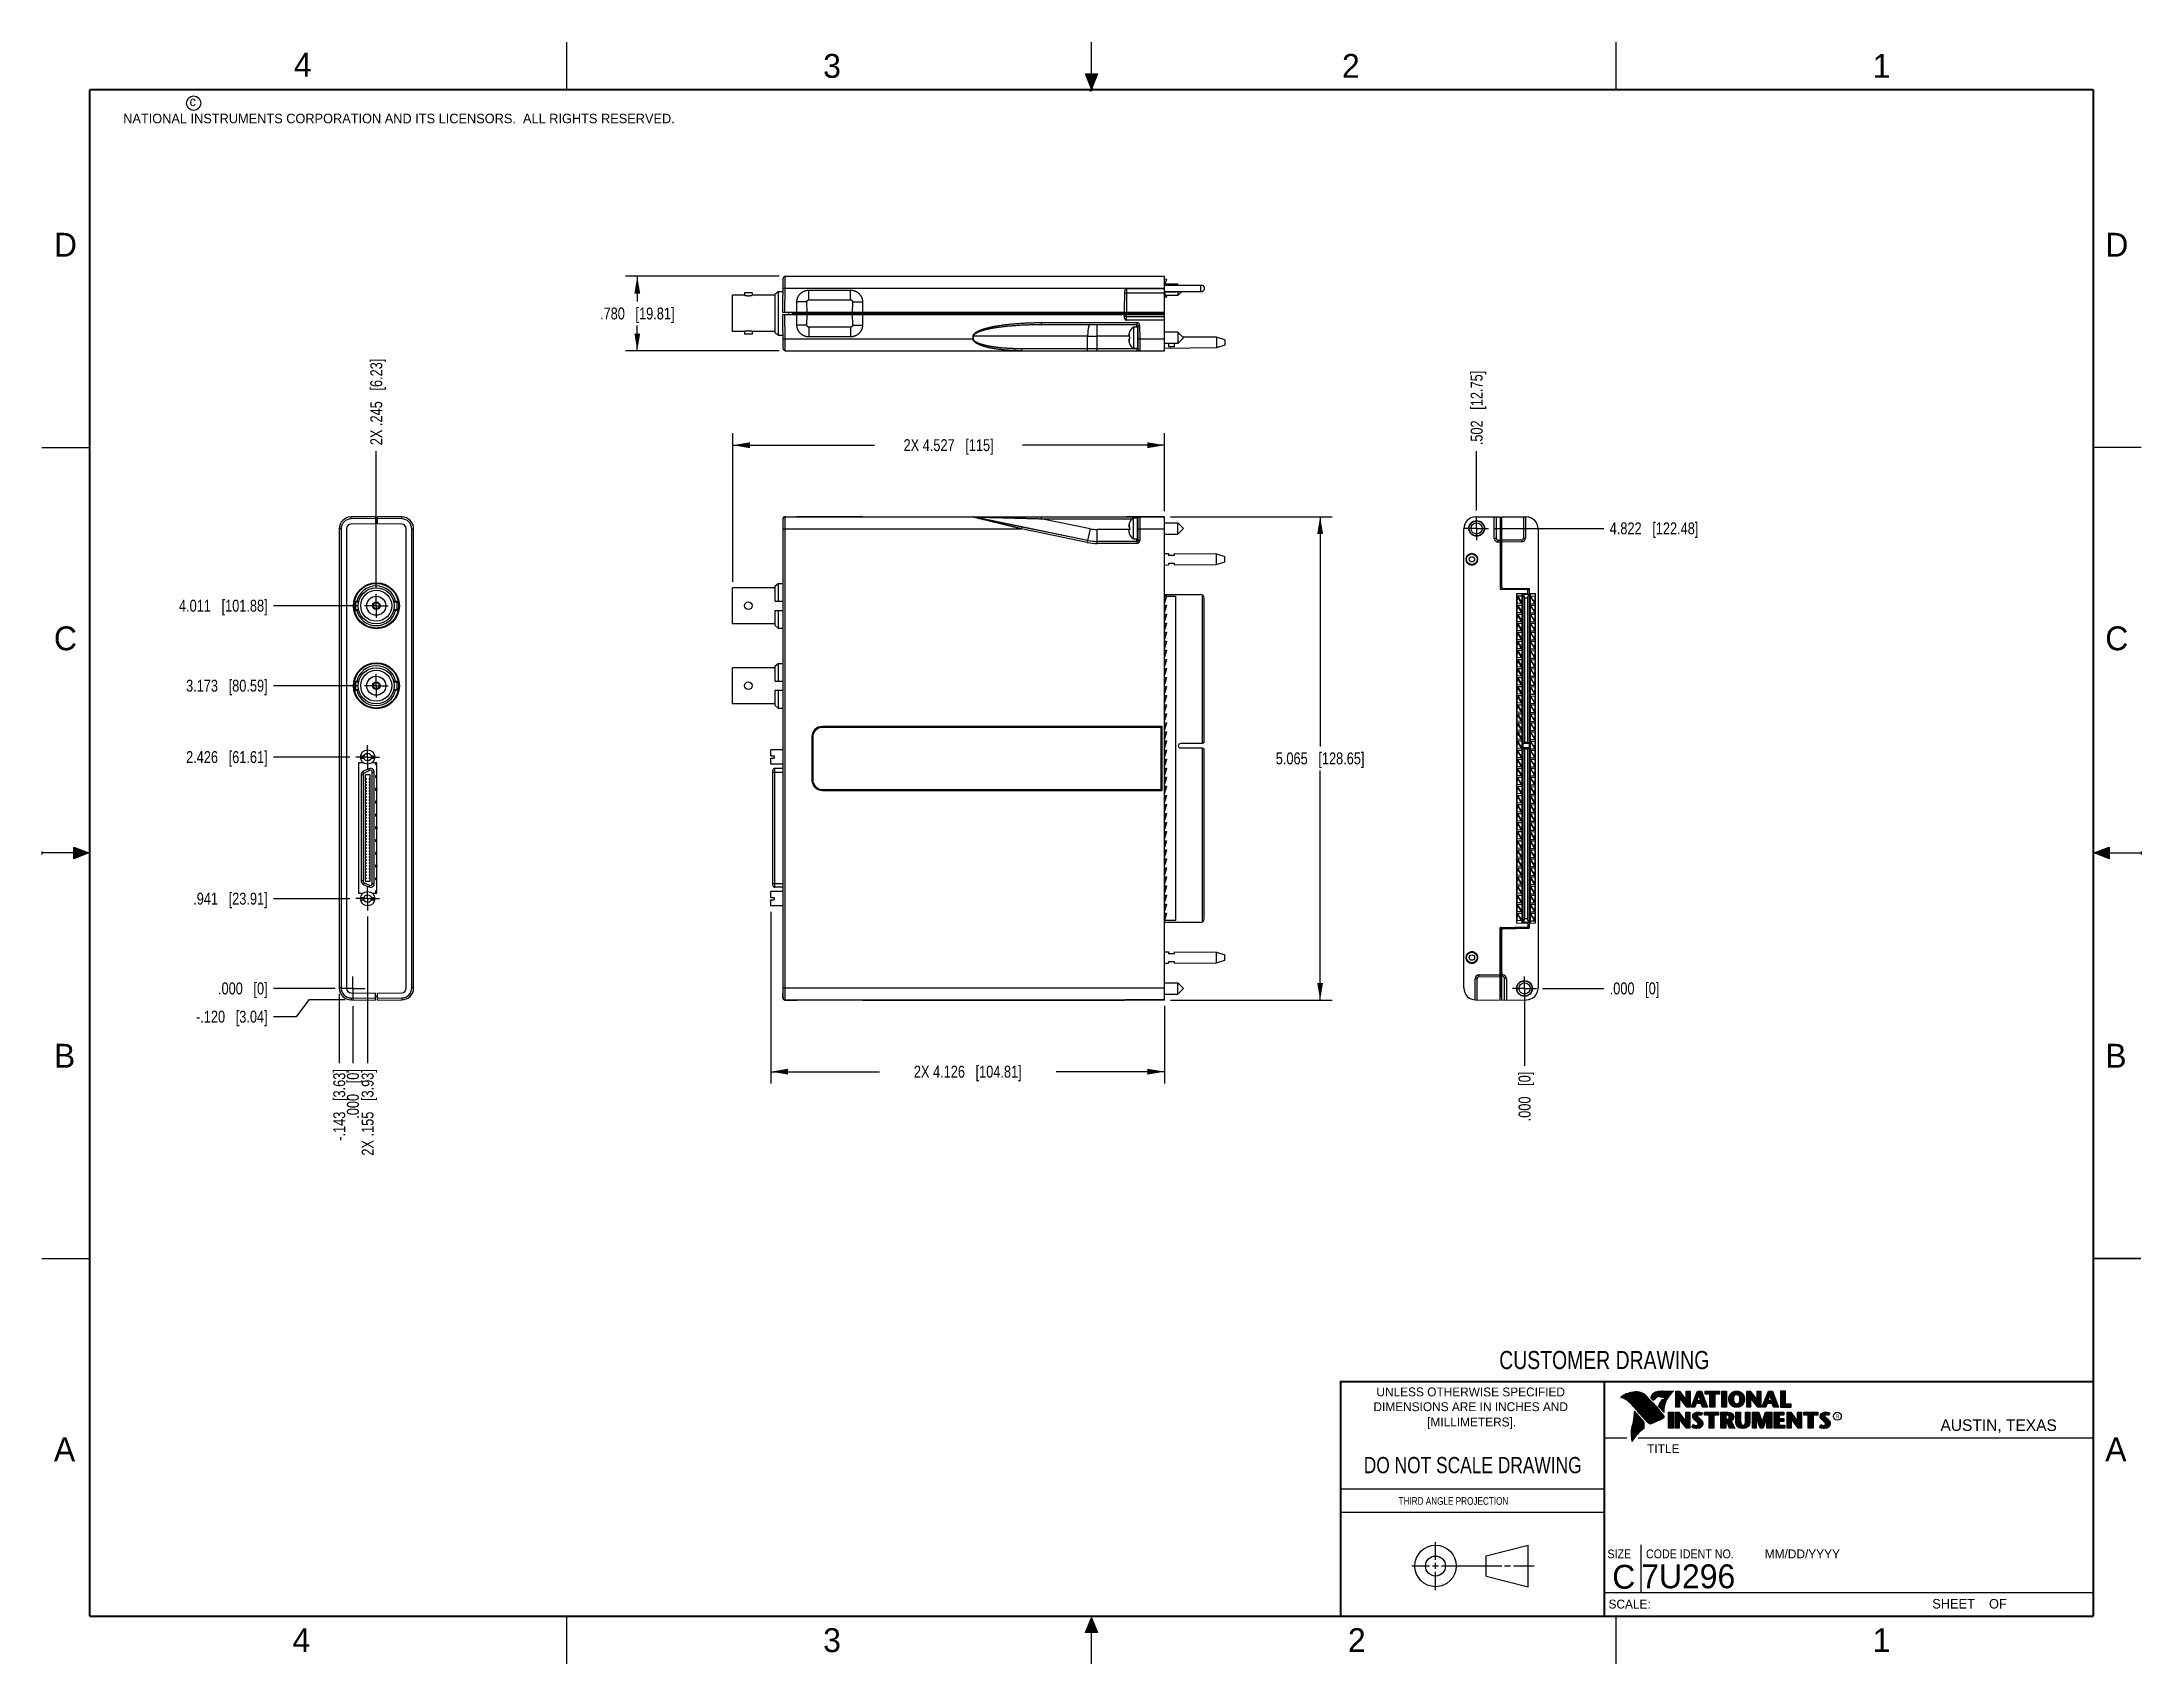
# Model space of a CAD drawing. Header units: inches. Extents: x 0 to 22, y 0 to 17.
import ezdxf

# ---------------------------------------------------------------- set-up
doc = ezdxf.new("R2010")
doc.units = ezdxf.units.IN
doc.header["$LTSCALE"] = 1.21
doc.header["$MEASUREMENT"] = 0
doc.linetypes.add('CENTER', pattern=[0.6, 0.375, -0.075, 0.075, -0.075])
doc.layers.get('0').update_dxf_attribs({"linetype": 'CONTINUOUS'})
doc.layers.add('02___PRT_ALL_AXES', color=7, linetype='CONTINUOUS')
doc.layers.add('DIMENSIONS', color=7, linetype='CONTINUOUS')
doc.styles.get("Standard").update_dxf_attribs({"font": 'txt', "width": 0.8})
doc.styles.add('TEXTSTYLE_2', font='txt')
doc.styles.add('TEXTSTYLE_3', font='txt', dxfattribs={"width": 0.9})
doc.dimstyles.new('DIMSTYLE_1', dxfattribs={"dimtxt": 0.125, "dimasz": 0.18, "dimexe": 0.18, "dimexo": 0.0625, "dimgap": 0.09, "dimtad": 0, "dimtih": 1, "dimtoh": 1, "dimdec": 3, "dimzin": 4, "dimdsep": 46, "dimtxsty": 'STANDARD', "dimblk": '_FILLED', "dimblk1": '_FILLED', "dimblk2": '_FILLED', "dimcen": 0.09, "dimadec": 0, "dimazin": 0, "dimtp": 0.01, "dimtm": 0.01, "dimtfac": 1, "dimtdec": 3, "dimtofl": 0, "dimtmove": 0, "dimatfit": 3, "dimldrblk": '_FILLED', "dimfxl": 1, "dimtolj": 1, "dimtzin": 4, "dimarcsym": 0})
doc.dimstyles.new('DIMSTYLE_2', dxfattribs={"dimtxt": 0.125, "dimasz": 0.18, "dimexe": 0.18, "dimexo": 0.0625, "dimgap": 0.09, "dimtad": 0, "dimtih": 1, "dimtoh": 1, "dimdec": 3, "dimzin": 4, "dimdsep": 46, "dimtxsty": 'STANDARD', "dimblk": '_FILLED', "dimblk1": '_FILLED', "dimblk2": '_FILLED', "dimcen": 0.09, "dimadec": 0, "dimazin": 0, "dimtp": 0.01, "dimtm": 0.01, "dimtfac": 1, "dimtdec": 3, "dimtofl": 0, "dimtmove": 0, "dimatfit": 3, "dimldrblk": '_FILLED', "dimfxl": 1, "dimtolj": 1, "dimtzin": 4, "dimarcsym": 0})

msp = doc.modelspace()

# ---------------------------------------------------------------- texts
at = {"color": 2, "linetype": 'CONTINUOUS', "line_spacing_factor": 0.9}
for s, insert, char_height, width, attachment_point, style in [('4', (2.64, 16.8869), 0.25, 0.25, 1, 'TEXTSTYLE_2'), ('3', (8.1875, 16.875), 0.25, 0.25, 1, 'TEXTSTYLE_2'), ('2', (13.625, 16.875), 0.25, 0.25, 1, 'TEXTSTYLE_2'), ('1', (19.1875, 16.875), 0.25, 0.25, 1, 'TEXTSTYLE_2'), ('c', (1.5463, 16.428), 0.1, 0.1, 1, 'TEXTSTYLE_2'), ('NATIONAL INSTRUMENTS CORPORATION AND ITS LICENSORS.  ALL RIGHTS RESERVED.', (0.851, 16.2482), 0.1, 7.3, 1, 'TEXTSTYLE_2'), ('D', (0.125, 15), 0.25, 0.25, 1, 'TEXTSTYLE_2'), ('D', (21.625, 15), 0.25, 0.25, 1, 'TEXTSTYLE_2'), ('C', (0.125, 10.875), 0.25, 0.25, 1, 'TEXTSTYLE_2'), ('C', (21.625, 10.875), 0.25, 0.25, 1, 'TEXTSTYLE_2'), ('B', (0.125, 6.5), 0.25, 0.25, 1, 'TEXTSTYLE_2'), ('B', (21.625, 6.5), 0.25, 0.25, 1, 'TEXTSTYLE_2'), ('UNLESS OTHERWISE SPECIFIED', (14.9742, 2.8979), 0.093, 2.418, 2, 'TEXTSTYLE_2'), ('DIMENSIONS ARE IN INCHES AND', (14.9742, 2.7431), 0.093, 2.604, 2, 'TEXTSTYLE_2'), ('[MILLIMETERS].', (14.9844, 2.5829), 0.093, 1.302, 2, 'TEXTSTYLE_2'), ('R', (18.7972, 2.6166), 0.0418, 0.041753, 1, 'TEXTSTYLE_2'), ('AUSTIN, TEXAS', (19.898, 2.5642), 0.121576, 1.580488, 1, 'TEXTSTYLE_2'), ('A', (0.125, 2.375), 0.25, 0.25, 1, 'TEXTSTYLE_2'), ('TITLE', (16.8235, 2.303), 0.093, 0.465, 1, 'TEXTSTYLE_2'), ('A', (21.625, 2.375), 0.25, 0.25, 1, 'TEXTSTYLE_2'), ('SIZE', (16.407, 1.2002), 0.093, 0.3348, 1, 'TEXTSTYLE_3'), ('CODE IDENT NO.', (16.8114, 1.2002), 0.093, 1.1718, 1, 'TEXTSTYLE_3'), ('MM/DD/YYYY', (18.0565, 1.2002), 0.093, 0.93, 1, 'TEXTSTYLE_2'), ('SCALE:', (16.4187, 0.6745), 0.093, 0.558, 1, 'TEXTSTYLE_2'), ('SHEET    OF', (19.8121, 0.6815), 0.1, 1.1, 1, 'TEXTSTYLE_2'), ('4', (2.625, 0.375), 0.25, 0.25, 1, 'TEXTSTYLE_2'), ('3', (8.1875, 0.375), 0.25, 0.25, 1, 'TEXTSTYLE_2'), ('2', (13.6875, 0.375), 0.25, 0.25, 1, 'TEXTSTYLE_2'), ('1', (19.1875, 0.375), 0.25, 0.25, 1, 'TEXTSTYLE_2')]:
    msp.add_mtext(s, dxfattribs=dict(at, insert=insert, char_height=char_height, width=width, attachment_point=attachment_point, style=style))
at = {"color": 7, "linetype": 'CONTINUOUS', "attachment_point": 2, "line_spacing_factor": 0.9}
for s, insert, char_height, width in [('CUSTOMER DRAWING', (16.3742, 3.2811), 0.19, 2.432), ('DO NOT SCALE DRAWING', (14.9953, 2.1698), 0.17, 2.72)]:
    msp.add_mtext(s, dxfattribs=dict(at, insert=insert, char_height=char_height, width=width))
at = {"color": 2, "linetype": 'CONTINUOUS', "insert": (14.2178, 1.7486), "char_height": 0.08, "width": 1.408, "attachment_point": 1, "line_spacing_factor": 0.9}
msp.add_mtext('THIRD ANGLE PROJECTION', dxfattribs=at)
at = {"color": 7, "linetype": 'CONTINUOUS', "char_height": 0.25, "line_spacing_factor": 0.9, "style": 'TEXTSTYLE_2'}
for s, insert, width, attachment_point in [('C', (16.5785, 1.0393), 0.25, 2), ('7U296', (16.7614, 1.0441), 1.25, 1)]:
    msp.add_mtext(s, dxfattribs=dict(at, insert=insert, width=width, attachment_point=attachment_point))

# ---------------------------------------------------------------- blocks, each defined once
blk = doc.blocks.new('*D0')
at = {"layer": 'DIMENSIONS', "color": 2, "linetype": 'CONTINUOUS'}
for p, q in [((2.795, 6.96), (2.665, 6.784)), ((3.177, 6.96), (2.795, 6.96)), ((2.665, 6.784), (2.428, 6.784))]:
    blk.add_line(p, q, dxfattribs=at)
at = {"layer": 'DIMENSIONS', "color": 2, "linetype": 'CONTINUOUS', "insert": (2.365, 6.847), "char_height": 0.125, "width": 1.225, "attachment_point": 3, "line_spacing_factor": 0.9}
blk.add_mtext('-.120{\\Ftxt.shx;\\W1.000000;\\H0.125000; }[3.04]', dxfattribs=at)
blk = doc.blocks.new('_FILLED')
at = {"color": 0, "linetype": 'BYBLOCK'}
blk.add_solid([(0, 0), (-1, 0.17), (-1, -0.17)], dxfattribs=at)
blk = doc.blocks.new('*D1')
at = {"layer": 'DIMENSIONS', "color": 2, "linetype": 'CONTINUOUS'}
blk.add_line((3.071, 7.08), (2.428, 7.08), dxfattribs=at)
at = {"layer": 'DIMENSIONS', "color": 2, "linetype": 'CONTINUOUS', "insert": (2.365, 7.143), "char_height": 0.125, "width": 0.825, "attachment_point": 3, "line_spacing_factor": 0.9}
blk.add_mtext('.000{\\Ftxt.shx;\\W1.000000;\\H0.125000; }[0]', dxfattribs=at)
blk = doc.blocks.new('*D2')
at = {"layer": 'DIMENSIONS', "color": 2, "linetype": 'CONTINUOUS'}
blk.add_line((3.225, 8.021), (2.428, 8.021), dxfattribs=at)
at = {"layer": 'DIMENSIONS', "color": 2, "linetype": 'CONTINUOUS', "insert": (2.365, 8.084), "char_height": 0.125, "width": 1.225, "attachment_point": 3, "line_spacing_factor": 0.9}
blk.add_mtext('.941{\\Ftxt.shx;\\W1.000000;\\H0.125000; }[23.91]', dxfattribs=at)
blk = doc.blocks.new('*D3')
at = {"layer": 'DIMENSIONS', "color": 2, "linetype": 'CONTINUOUS'}
blk.add_line((3.225, 9.506), (2.428, 9.506), dxfattribs=at)
at = {"layer": 'DIMENSIONS', "color": 2, "linetype": 'CONTINUOUS', "insert": (2.365, 9.568), "char_height": 0.125, "width": 1.325, "attachment_point": 3, "line_spacing_factor": 0.9}
blk.add_mtext('2.426{\\Ftxt.shx;\\W1.000000;\\H0.125000; }[61.61]', dxfattribs=at)
blk = doc.blocks.new('*D4')
at = {"layer": 'DIMENSIONS', "color": 2, "linetype": 'CONTINUOUS'}
blk.add_line((3.316, 10.253), (2.428, 10.253), dxfattribs=at)
at = {"layer": 'DIMENSIONS', "color": 2, "linetype": 'CONTINUOUS', "insert": (2.365, 10.316), "char_height": 0.125, "width": 1.325, "attachment_point": 3, "line_spacing_factor": 0.9}
blk.add_mtext('3.173{\\Ftxt.shx;\\W1.000000;\\H0.125000; }[80.59]', dxfattribs=at)
blk = doc.blocks.new('*D5')
at = {"layer": 'DIMENSIONS', "color": 2, "linetype": 'CONTINUOUS'}
blk.add_line((3.316, 11.091), (2.428, 11.091), dxfattribs=at)
at = {"layer": 'DIMENSIONS', "color": 2, "linetype": 'CONTINUOUS', "insert": (2.365, 11.154), "char_height": 0.125, "width": 1.425, "attachment_point": 3, "line_spacing_factor": 0.9}
blk.add_mtext('4.011{\\Ftxt.shx;\\W1.000000;\\H0.125000; }[101.88]', dxfattribs=at)
blk = doc.blocks.new('*D6')
at = {"layer": 'DIMENSIONS', "color": 2, "linetype": 'CONTINUOUS'}
blk.add_line((3.115, 7.023), (3.115, 6.298), dxfattribs=at)
at = {"layer": 'DIMENSIONS', "color": 2, "linetype": 'CONTINUOUS', "insert": (3.053, 6.235), "char_height": 0.125, "width": 1.225, "attachment_point": 3, "rotation": 90, "line_spacing_factor": 0.9}
blk.add_mtext('-.143{\\Ftxt.shx;\\W1.000000;\\H0.125000; }[3.63]', dxfattribs=at)
blk = doc.blocks.new('*D7')
at = {"layer": 'DIMENSIONS', "color": 2, "linetype": 'CONTINUOUS'}
blk.add_line((3.258, 6.893), (3.258, 6.298), dxfattribs=at)
at = {"layer": 'DIMENSIONS', "color": 2, "linetype": 'CONTINUOUS', "insert": (3.196, 6.235), "char_height": 0.125, "width": 0.825, "attachment_point": 3, "rotation": 90, "line_spacing_factor": 0.9}
blk.add_mtext('.000{\\Ftxt.shx;\\W1.000000;\\H0.125000; }[0]', dxfattribs=at)
blk = doc.blocks.new('*D8')
at = {"layer": 'DIMENSIONS', "color": 2, "linetype": 'CONTINUOUS'}
blk.add_line((3.413, 7.834), (3.413, 6.298), dxfattribs=at)
at = {"layer": 'DIMENSIONS', "color": 2, "linetype": 'CONTINUOUS', "insert": (3.35, 6.235), "char_height": 0.125, "width": 1.425, "attachment_point": 3, "rotation": 90, "line_spacing_factor": 0.9}
blk.add_mtext('2X .155{\\Ftxt.shx;\\W1.000000;\\H0.125000; }[3.93]', dxfattribs=at)
blk = doc.blocks.new('*D9')
at = {"layer": 'DIMENSIONS', "color": 2, "linetype": 'CONTINUOUS'}
blk.add_line((3.504, 11.279), (3.504, 12.712), dxfattribs=at)
at = {"layer": 'DIMENSIONS', "color": 2, "linetype": 'CONTINUOUS', "insert": (3.441, 12.774), "char_height": 0.125, "width": 1.425, "attachment_point": 1, "rotation": 90, "line_spacing_factor": 0.9}
blk.add_mtext('2X .245{\\Ftxt.shx;\\W1.000000;\\H0.125000; }[6.23]', dxfattribs=at)
blk = doc.blocks.new('*D10')
at = {"layer": 'DIMENSIONS', "color": 2, "linetype": 'CONTINUOUS'}
for p, q in [((7.727, 14.544), (6.114, 14.544)), ((6.239, 14.544), (6.239, 14.279)), ((6.239, 13.764), (6.239, 14.029)), ((7.727, 13.764), (6.114, 13.764))]:
    blk.add_line(p, q, dxfattribs=at)
at = {"layer": 'DIMENSIONS', "color": 2, "linetype": 'CONTINUOUS', "xscale": 0.18, "yscale": 0.18, "zscale": 0.18}
for p, rotation in [((6.239, 14.544), 90), ((6.239, 13.764), 270)]:
    blk.add_blockref('_FILLED', p, dxfattribs=dict(at, rotation=rotation))
at = {"layer": 'DIMENSIONS', "color": 2, "linetype": 'CONTINUOUS', "insert": (6.239, 14.217), "char_height": 0.125, "width": 1.225, "attachment_point": 2, "line_spacing_factor": 0.9}
blk.add_mtext('.780{\\Ftxt.shx;\\W1.000000;\\H0.125000; }[19.81]', dxfattribs=at)
blk = doc.blocks.new('*D11')
at = {"layer": 'DIMENSIONS', "color": 2, "linetype": 'CONTINUOUS'}
blk.add_line((15.224, 11.902), (16.369, 11.902), dxfattribs=at)
at = {"layer": 'DIMENSIONS', "color": 2, "linetype": 'CONTINUOUS', "insert": (16.431, 11.965), "char_height": 0.125, "width": 1.425, "attachment_point": 1, "line_spacing_factor": 0.9}
blk.add_mtext('4.822{\\Ftxt.shx;\\W1.000000;\\H0.125000; }[122.48]', dxfattribs=at)
blk = doc.blocks.new('*D12')
at = {"layer": 'DIMENSIONS', "color": 2, "linetype": 'CONTINUOUS'}
blk.add_line((15.726, 7.08), (16.369, 7.08), dxfattribs=at)
at = {"layer": 'DIMENSIONS', "color": 2, "linetype": 'CONTINUOUS', "insert": (16.431, 7.143), "char_height": 0.125, "width": 0.825, "attachment_point": 1, "line_spacing_factor": 0.9}
blk.add_mtext('.000{\\Ftxt.shx;\\W1.000000;\\H0.125000; }[0]', dxfattribs=at)
blk = doc.blocks.new('*D13')
at = {"layer": 'DIMENSIONS', "color": 2, "linetype": 'CONTINUOUS'}
blk.add_line((15.036, 12.09), (15.036, 12.712), dxfattribs=at)
at = {"layer": 'DIMENSIONS', "color": 2, "linetype": 'CONTINUOUS', "insert": (14.974, 12.774), "char_height": 0.125, "width": 1.225, "attachment_point": 1, "rotation": 90, "line_spacing_factor": 0.9}
blk.add_mtext('.502{\\Ftxt.shx;\\W1.000000;\\H0.125000; }[12.75]', dxfattribs=at)
blk = doc.blocks.new('*D14')
at = {"layer": 'DIMENSIONS', "color": 2, "linetype": 'CONTINUOUS'}
blk.add_line((15.538, 7.018), (15.538, 6.271), dxfattribs=at)
at = {"layer": 'DIMENSIONS', "color": 2, "linetype": 'CONTINUOUS', "insert": (15.476, 6.208), "char_height": 0.125, "width": 0.825, "attachment_point": 3, "rotation": 90, "line_spacing_factor": 0.9}
blk.add_mtext('.000{\\Ftxt.shx;\\W1.000000;\\H0.125000; }[0]', dxfattribs=at)
blk = doc.blocks.new('*D15')
at = {"layer": 'DIMENSIONS', "color": 2, "linetype": 'CONTINUOUS'}
for p, q in [((7.64, 7.884), (7.64, 6.083)), ((11.766, 6.898), (11.766, 6.083)), ((7.64, 6.208), (8.778, 6.208)), ((11.766, 6.208), (10.628, 6.208))]:
    blk.add_line(p, q, dxfattribs=at)
at = {"layer": 'DIMENSIONS', "color": 2, "linetype": 'CONTINUOUS', "xscale": 0.18, "yscale": 0.18, "zscale": 0.18, "rotation": 180}
blk.add_blockref('_FILLED', (7.64, 6.208), dxfattribs=at)
at = {"layer": 'DIMENSIONS', "color": 2, "linetype": 'CONTINUOUS', "xscale": 0.18, "yscale": 0.18, "zscale": 0.18}
blk.add_blockref('_FILLED', (11.766, 6.208), dxfattribs=at)
at = {"layer": 'DIMENSIONS', "color": 2, "linetype": 'CONTINUOUS', "insert": (9.703, 6.271), "char_height": 0.125, "width": 1.725, "attachment_point": 2, "line_spacing_factor": 0.9}
blk.add_mtext('2X 4.126{\\Ftxt.shx;\\W1.000000;\\H0.125000; }[104.81]', dxfattribs=at)
blk = doc.blocks.new('*D16')
at = {"layer": 'DIMENSIONS', "color": 2, "linetype": 'CONTINUOUS'}
for p, q in [((7.239, 11.343), (7.239, 12.899)), ((7.239, 12.774), (8.727, 12.774)), ((11.766, 12.774), (10.277, 12.774)), ((11.766, 12.084), (11.766, 12.899))]:
    blk.add_line(p, q, dxfattribs=at)
at = {"layer": 'DIMENSIONS', "color": 2, "linetype": 'CONTINUOUS', "xscale": 0.18, "yscale": 0.18, "zscale": 0.18, "rotation": 180}
blk.add_blockref('_FILLED', (7.239, 12.774), dxfattribs=at)
at = {"layer": 'DIMENSIONS', "color": 2, "linetype": 'CONTINUOUS', "xscale": 0.18, "yscale": 0.18, "zscale": 0.18}
blk.add_blockref('_FILLED', (11.766, 12.774), dxfattribs=at)
at = {"layer": 'DIMENSIONS', "color": 2, "linetype": 'CONTINUOUS', "insert": (9.502, 12.837), "char_height": 0.125, "width": 1.425, "attachment_point": 2, "line_spacing_factor": 0.9}
blk.add_mtext('2X 4.527{\\Ftxt.shx;\\W1.000000;\\H0.125000; }[115]', dxfattribs=at)
blk = doc.blocks.new('*D17')
at = {"layer": 'DIMENSIONS', "color": 2, "linetype": 'CONTINUOUS'}
for p, q in [((11.829, 12.024), (13.521, 12.024)), ((13.396, 12.024), (13.396, 9.616)), ((13.396, 6.959), (13.396, 9.366)), ((11.829, 6.959), (13.521, 6.959))]:
    blk.add_line(p, q, dxfattribs=at)
at = {"layer": 'DIMENSIONS', "color": 2, "linetype": 'CONTINUOUS', "xscale": 0.18, "yscale": 0.18, "zscale": 0.18}
for p, rotation in [((13.396, 12.024), 90), ((13.396, 6.959), 270)]:
    blk.add_blockref('_FILLED', p, dxfattribs=dict(at, rotation=rotation))
at = {"layer": 'DIMENSIONS', "color": 2, "linetype": 'CONTINUOUS', "insert": (13.396, 9.554), "char_height": 0.125, "width": 1.425, "attachment_point": 2, "line_spacing_factor": 0.9}
blk.add_mtext('5.065{\\Ftxt.shx;\\W1.000000;\\H0.125000; }[128.65]', dxfattribs=at)

# ---------------------------------------------------------------- dimensions: what is measured, and where the dimension line sits
at = {"layer": 'DIMENSIONS', "color": 2, "linetype": 'CONTINUOUS'}
for base, p1, p2, angle, picture, middle in [((6.2386, 14.5444), (7.7267, 13.7644), (7.7267, 14.5444), 90, '*D10', (6.1136, 14.1544)), ((13.396, 6.9586), (11.8285, 12.0237), (11.8285, 6.9586), 270, '*D17', (13.246, 9.4911))]:
    dim = msp.add_linear_dim(base=base, p1=p1, p2=p2, angle=angle, dimstyle='DIMSTYLE_2', dxfattribs=at)
    dim.commit()
    dim.dimension.update_dxf_attribs({"geometry": picture, "text_midpoint": middle, "dimtype": 160})
for feature_location, offset, dtype, origin, text, picture, middle in [((3.5035, 11.2788), (0, 1.4329), 1, (3.2582, 11.2163), '2X <>', '*D9', (3.5035, 13.4867)), ((3.413, 7.8339), (0, -1.536), 1, (3.2582, 7.8964), '2X <>', '*D8', (3.525, 5.3441)), ((3.1766, 6.9604), (-0.7489, -0.1762), 0, (3.1331, 7.0802), '-<>', '*D0', (1.5527, 6.7842)), ((3.1152, 7.0229), (0, -0.725), 1, (3.2582, 6.9551), '-<>', '*D6', (3.2272, 5.4494))]:
    dim = msp.add_ordinate_dim(feature_location=feature_location, offset=offset, dtype=dtype, origin=origin, text=text, dimstyle='DIMSTYLE_1', dxfattribs=at)
    dim.commit()
    dim.dimension.update_dxf_attribs({"geometry": picture, "text_midpoint": middle})
for feature_location, offset, dtype, origin, picture, middle in [((15.0365, 12.0898), (0, 0.6219), 1, (15.5385, 7.0802), '*D13', (15.0365, 13.3867)), ((15.2241, 11.9022), (1.1449, 0), 0, (15.6636, 7.0802), '*D11', (17.144, 11.9022)), ((3.3159, 11.0912), (-0.8882, 0), 0, (3.3784, 7.0802), '*D5', (1.3527, 11.0912)), ((3.3159, 10.2532), (-0.8882, 0), 0, (3.3784, 7.0802), '*D4', (1.4027, 10.2532)), ((3.22536, 9.50575), (-0.7977, 0), 0, (3.28786, 7.0802), '*D3', (1.40267, 9.50575)), ((3.2254, 8.0215), (-0.7977, 0), 0, (3.2879, 7.0802), '*D2', (1.5027, 8.0215)), ((3.0705653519, 7.0802014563), (-0.6429000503, 0), 0, (3.1330653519, 7.0802014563), '*D1', (1.7026653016, 7.0802014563)), ((15.5384517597, 7.0177014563), (0, -0.747), 1, (15.5384517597, 7.0802014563), '*D14', (15.6504701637, 5.5722022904)), ((15.7260517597, 7.0802014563), (0.6429000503, 0), 0, (15.6635517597, 7.0802014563), '*D12', (16.84395181, 7.0802014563)), ((3.2581653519, 6.8926014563), (0, -0.5946895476), 1, (3.2581653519, 6.9551014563), '*D7', (3.370183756, 5.5994127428))]:
    dim = msp.add_ordinate_dim(feature_location=feature_location, offset=offset, dtype=dtype, origin=origin, dimstyle='DIMSTYLE_1', dxfattribs=at)
    dim.commit()
    dim.dimension.update_dxf_attribs({"geometry": picture, "text_midpoint": middle})
dim = msp.add_linear_dim(base=(11.766, 12.7742), p1=(7.2386, 11.3427), p2=(11.766, 12.0845), text='2X <>', dimstyle='DIMSTYLE_2', dxfattribs=at)
dim.commit()
dim.dimension.update_dxf_attribs({"geometry": '*D16', "text_midpoint": (9.4023, 12.7742), "dimtype": 160})
dim = msp.add_linear_dim(base=(7.6398, 6.2082), p1=(11.766, 6.898), p2=(7.6398, 7.8842), angle=180, text='2X <>', dimstyle='DIMSTYLE_2', dxfattribs=at)
dim.commit()
dim.dimension.update_dxf_attribs({"geometry": '*D15', "text_midpoint": (9.6029, 6.2082), "dimtype": 160})

# ---------------------------------------------------------------- hatches: boundary and pattern name
at = {"linetype": 'CONTINUOUS'}
for points in [[(11, 16.51), (10.9375, 16.6663), (11.0625, 16.6663)], [(0.3337, 8.5625), (0.49, 8.5), (0.3337, 8.4375)], [(21.6663, 8.5625), (21.6663, 8.4375), (21.51, 8.5)], [(10.9375, 0.3287), (11, 0.485), (11.0625, 0.3287)]]:
    msp.add_hatch(color=2, dxfattribs=at).paths.add_polyline_path(points)

# ---------------------------------------------------------------- linework, layer by layer
at = {"color": 2, "linetype": 'CONTINUOUS'}
for p, q in [((5.5, 16.5), (5.5, 17)), ((11, 16.485), (11, 17)), ((16.5, 16.5), (16.5, 17)), ((11, 16.51), (10.9375, 16.6663)), ((10.9375, 16.6663), (11.0625, 16.6663)), ((11.015, 16.515), (10.985, 16.485)), ((10.985, 16.485), (11, 16.515)), ((11.0625, 16.6663), (11, 16.51)), ((11, 16.485), (11.015, 16.515)), ((0, 12.75), (0.5, 12.75)), ((22, 12.75), (21.5, 12.75)), ((0, 8.515), (0, 8.485)), ((0.49, 8.5), (0, 8.5)), ((0.3337, 8.4375), (0.3337, 8.5625)), ((0.3337, 8.5625), (0.49, 8.5)), ((0.49, 8.5), (0.3337, 8.4375)), ((21.51, 8.5), (21.6663, 8.5625)), ((21.51, 8.5), (22, 8.5)), ((21.6663, 8.4375), (21.51, 8.5)), ((21.6663, 8.5625), (21.6663, 8.4375)), ((22, 8.515), (22, 8.485)), ((0, 4.25), (0.5, 4.25)), ((16.375, 2.96), (21.5, 2.96)), ((16.5578, 2.796), (16.5578, 2.7989)), ((16.5646, 2.7936), (16.5646, 2.8033)), ((16.5714, 2.7909), (16.5714, 2.8075)), ((16.5782, 2.788), (16.5782, 2.8116)), ((16.5851, 2.7849), (16.5851, 2.8154)), ((16.5919, 2.7815), (16.5919, 2.819)), ((16.5987, 2.7778), (16.5987, 2.8221)), ((16.6055, 2.7738), (16.6055, 2.8249)), ((16.6124, 2.7696), (16.6124, 2.8276)), ((16.6192, 2.765), (16.6192, 2.8301)), ((16.626, 2.7601), (16.626, 2.8325)), ((16.6329, 2.7549), (16.6329, 2.8347)), ((16.6397, 2.7492), (16.6397, 2.8367)), ((16.6465, 2.7431), (16.6465, 2.8386)), ((16.6533, 2.7366), (16.6533, 2.8403)), ((16.6602, 2.7295), (16.6602, 2.8419)), ((16.667, 2.7221), (16.667, 2.8435)), ((16.6738, 2.7146), (16.6738, 2.8449)), ((16.6806, 2.707), (16.6806, 2.8459)), ((16.6875, 2.6995), (16.6875, 2.8467)), ((16.7939, 2.533), (16.6919, 2.6489)), ((16.6943, 2.6918), (16.6943, 2.8472)), ((16.7011, 2.6841), (16.7011, 2.8474)), ((16.708, 2.6764), (16.708, 2.8474)), ((16.7148, 2.6685), (16.7148, 2.847)), ((16.7216, 2.6607), (16.7216, 2.8465)), ((16.7284, 2.6527), (16.7284, 2.8456)), ((16.7353, 2.6447), (16.7353, 2.8445)), ((16.7421, 2.6366), (16.7421, 2.8431)), ((16.7489, 2.6285), (16.7489, 2.8417)), ((16.7557, 2.6204), (16.7557, 2.84)), ((16.7626, 2.6125), (16.7626, 2.8378)), ((16.7694, 2.6046), (16.7694, 2.8352)), ((16.7762, 2.5968), (16.7762, 2.8321)), ((16.7831, 2.5891), (16.7831, 2.8284)), ((16.7899, 2.5815), (16.7899, 2.8242)), ((16.7967, 2.5739), (16.7967, 2.8193)), ((16.8035, 2.5665), (16.8035, 2.8136)), ((16.8104, 2.5591), (16.8104, 2.807)), ((16.8172, 2.5519), (16.8172, 2.7996)), ((16.824, 2.5447), (16.824, 2.7924)), ((16.8308, 2.5375), (16.8308, 2.7853)), ((16.8377, 2.5314), (16.8377, 2.7781)), ((16.8445, 2.5262), (16.8445, 2.7709)), ((16.8513, 2.523), (16.8513, 2.7637)), ((16.8581, 2.5224), (16.8581, 2.7565)), ((16.8864, 2.7664), (16.8632, 2.7937)), ((16.865, 2.5241), (16.865, 2.7493)), ((16.8877, 2.7723), (16.8682, 2.7952)), ((16.8718, 2.791), (16.8718, 2.8085)), ((16.8718, 2.527), (16.8718, 2.7421)), ((16.8786, 2.783), (16.8786, 2.8206)), ((16.8786, 2.5298), (16.8786, 2.7348)), ((16.8855, 2.7749), (16.8855, 2.8281)), ((16.8855, 2.5327), (16.8855, 2.727)), ((16.8923, 2.7747), (16.8923, 2.8335)), ((16.8923, 2.5356), (16.8923, 2.7187)), ((16.8991, 2.7788), (16.8991, 2.8375)), ((16.8991, 2.5385), (16.8991, 2.7104)), ((16.9059, 2.7837), (16.9059, 2.8408)), ((16.9059, 2.5415), (16.9059, 2.7022)), ((16.9128, 2.7896), (16.9128, 2.8436)), ((16.9128, 2.5446), (16.9128, 2.6939)), ((16.9196, 2.7966), (16.9196, 2.8459)), ((16.9196, 2.5477), (16.9196, 2.6856)), ((16.9264, 2.8018), (16.9264, 2.8477)), ((16.9264, 2.5508), (16.9264, 2.6774)), ((16.9332, 2.8053), (16.9332, 2.849)), ((16.9332, 2.554), (16.9332, 2.6691)), ((16.9401, 2.8077), (16.9401, 2.8499)), ((16.9401, 2.5573), (16.9401, 2.6608)), ((16.9616, 2.6797), (16.9434, 2.7005)), ((16.9469, 2.8082), (16.9469, 2.8509)), ((16.9469, 2.5606), (16.9469, 2.6526)), ((16.9653, 2.6828), (16.9492, 2.7013)), ((16.9537, 2.8069), (16.9537, 2.8518)), ((16.9537, 2.696), (16.9537, 2.7109)), ((16.9537, 2.5639), (16.9537, 2.6443)), ((16.9606, 2.8048), (16.9606, 2.8525)), ((16.9606, 2.6882), (16.9606, 2.7266)), ((16.9674, 2.8034), (16.9674, 2.8531)), ((16.9674, 2.6802), (16.9674, 2.7444)), ((16.9742, 2.8027), (16.9742, 2.8536)), ((16.9742, 2.672), (16.9742, 2.7568)), ((16.981, 2.8023), (16.981, 2.854)), ((16.981, 2.664), (16.981, 2.7634)), ((16.9838, 2.8589), (17.0997, 2.8607)), ((16.9839, 2.8541), (17.087, 2.8557)), ((16.9879, 2.802), (16.9879, 2.8542)), ((16.9879, 2.6563), (16.9879, 2.7665)), ((16.999, 2.637), (16.9946, 2.6418)), ((16.9947, 2.8019), (16.9947, 2.8543)), ((16.9947, 2.6748), (16.9947, 2.7683)), ((17.0015, 2.8005), (17.0015, 2.8544)), ((17.0015, 2.7195), (17.0015, 2.7694)), ((17.0083, 2.7963), (17.0083, 2.8545)), ((17.0083, 2.7388), (17.0083, 2.7698)), ((17.0152, 2.755), (17.0152, 2.8546)), ((17.022, 2.7691), (17.022, 2.8547)), ((17.0288, 2.7817), (17.0288, 2.8548)), ((17.0357, 2.7931), (17.0357, 2.8549)), ((17.0425, 2.8035), (17.0425, 2.855)), ((17.0493, 2.8131), (17.0493, 2.8551)), ((17.0561, 2.822), (17.0561, 2.8552)), ((17.063, 2.8303), (17.063, 2.8553)), ((17.0698, 2.8381), (17.0698, 2.8554)), ((17.0766, 2.8454), (17.0766, 2.8555)), ((17.1243, 2.8592), (17.1609, 2.8592)), ((17.1243, 2.6915), (17.1243, 2.8592)), ((17.1637, 2.6915), (17.1243, 2.6915)), ((17.1291, 2.8543), (17.1585, 2.8543)), ((17.1291, 2.6963), (17.1291, 2.8543)), ((17.1589, 2.6963), (17.1291, 2.6963)), ((17.1381, 2.6963), (17.1381, 2.8543)), ((17.1447, 2.6963), (17.1447, 2.8543)), ((17.1514, 2.6963), (17.1514, 2.8543)), ((17.1589, 2.8042), (17.1581, 2.8543)), ((17.1585, 2.8543), (17.2383, 2.7492)), ((17.2418, 2.6963), (17.1589, 2.8042)), ((17.1589, 2.8042), (17.1589, 2.6963)), ((17.1609, 2.8592), (17.2334, 2.7636)), ((17.2395, 2.6915), (17.1637, 2.7899)), ((17.1637, 2.7899), (17.1637, 2.6915)), ((17.1648, 2.7965), (17.1648, 2.8461)), ((17.1714, 2.7879), (17.1714, 2.8373)), ((17.1781, 2.7792), (17.1781, 2.8285)), ((17.1848, 2.7705), (17.1848, 2.8197)), ((17.1915, 2.7618), (17.1915, 2.8109)), ((17.1981, 2.7531), (17.1981, 2.8021)), ((17.2048, 2.7445), (17.2048, 2.7933)), ((17.2115, 2.7358), (17.2115, 2.7845)), ((17.2182, 2.7271), (17.2182, 2.7757)), ((17.2248, 2.7184), (17.2248, 2.7669)), ((17.2315, 2.7098), (17.2315, 2.7581)), ((17.2334, 2.8592), (17.2732, 2.8592)), ((17.2334, 2.7636), (17.2334, 2.8592)), ((17.2382, 2.7011), (17.2383, 2.7492)), ((17.2383, 2.8543), (17.2684, 2.8543)), ((17.2383, 2.7492), (17.2383, 2.8543)), ((17.2732, 2.6915), (17.2395, 2.6915)), ((17.2684, 2.6963), (17.2418, 2.6963)), ((17.2449, 2.6963), (17.2449, 2.8543)), ((17.2515, 2.6963), (17.2515, 2.8543)), ((17.2582, 2.6963), (17.2582, 2.8543)), ((17.2649, 2.6963), (17.2649, 2.8543)), ((17.2684, 2.8543), (17.2684, 2.6963)), ((17.2732, 2.8592), (17.2732, 2.6915)), ((17.2831, 2.6915), (17.3516, 2.8591)), ((17.3228, 2.6915), (17.2831, 2.6915)), ((17.2903, 2.6964), (17.3548, 2.8542)), ((17.3195, 2.6964), (17.2903, 2.6964)), ((17.2983, 2.6964), (17.2983, 2.7158)), ((17.3049, 2.6964), (17.3049, 2.7322)), ((17.3116, 2.6964), (17.3116, 2.7485)), ((17.3183, 2.6964), (17.3183, 2.7648)), ((17.3356, 2.7364), (17.3195, 2.6964)), ((17.3388, 2.7316), (17.3228, 2.6915)), ((17.325, 2.7101), (17.325, 2.7812)), ((17.3316, 2.7267), (17.3316, 2.7975)), ((17.394, 2.7364), (17.3356, 2.7364)), ((17.3383, 2.7364), (17.3383, 2.8138)), ((17.3905, 2.7316), (17.3388, 2.7316)), ((17.3409, 2.7533), (17.3624, 2.8228)), ((17.389, 2.7533), (17.3409, 2.7533)), ((17.345, 2.7666), (17.345, 2.8302)), ((17.345, 2.7364), (17.345, 2.7533)), ((17.3475, 2.7581), (17.3659, 2.8179)), ((17.3827, 2.7581), (17.3475, 2.7581)), ((17.3516, 2.8591), (17.3938, 2.8591)), ((17.3517, 2.7882), (17.3517, 2.8465)), ((17.3517, 2.7364), (17.3517, 2.7533)), ((17.3548, 2.8542), (17.3905, 2.8542)), ((17.3583, 2.8098), (17.3583, 2.8542)), ((17.3583, 2.7364), (17.3583, 2.7533)), ((17.3624, 2.8228), (17.3701, 2.8228)), ((17.365, 2.8228), (17.365, 2.8542)), ((17.365, 2.7364), (17.365, 2.7533)), ((17.3659, 2.8179), (17.3664, 2.8179)), ((17.3664, 2.8179), (17.3827, 2.7581)), ((17.3701, 2.8228), (17.389, 2.7533)), ((17.3717, 2.817), (17.3717, 2.8542)), ((17.3717, 2.7364), (17.3717, 2.7533)), ((17.3784, 2.7925), (17.3784, 2.8542)), ((17.3784, 2.7364), (17.3784, 2.7533)), ((17.385, 2.7679), (17.385, 2.8542)), ((17.385, 2.7364), (17.385, 2.7533)), ((17.3905, 2.8542), (17.4504, 2.6964)), ((17.4039, 2.6915), (17.3905, 2.7316)), ((17.3917, 2.7364), (17.3917, 2.851)), ((17.3938, 2.8591), (17.4574, 2.6915)), ((17.4074, 2.6964), (17.394, 2.7364)), ((17.3984, 2.7232), (17.3984, 2.8334)), ((17.4574, 2.6915), (17.4039, 2.6915)), ((17.4051, 2.7034), (17.4051, 2.8158)), ((17.4504, 2.6964), (17.4074, 2.6964)), ((17.4118, 2.6964), (17.4118, 2.7982)), ((17.4184, 2.6964), (17.4184, 2.7806)), ((17.4251, 2.6964), (17.4251, 2.763)), ((17.4318, 2.6964), (17.4318, 2.7455)), ((17.4327, 2.8591), (17.5802, 2.8591)), ((17.4327, 2.8278), (17.4327, 2.8591)), ((17.481, 2.8278), (17.4327, 2.8278)), ((17.4375, 2.8542), (17.5753, 2.8542)), ((17.4375, 2.8327), (17.4375, 2.8542)), ((17.4859, 2.8327), (17.4375, 2.8327)), ((17.4385, 2.6964), (17.4385, 2.7279)), ((17.4451, 2.8327), (17.4451, 2.8542)), ((17.4451, 2.6964), (17.4451, 2.7103)), ((17.4518, 2.8327), (17.4518, 2.8542)), ((17.4585, 2.8327), (17.4585, 2.8542)), ((17.4652, 2.8327), (17.4652, 2.8542)), ((17.4718, 2.8327), (17.4718, 2.8542)), ((17.4785, 2.8327), (17.4785, 2.8542)), ((17.481, 2.6915), (17.481, 2.8278)), ((17.5318, 2.6915), (17.481, 2.6915)), ((17.4859, 2.8327), (17.4852, 2.8542)), ((17.4859, 2.6964), (17.4859, 2.8327)), ((17.5269, 2.6964), (17.4859, 2.6964)), ((17.4919, 2.6964), (17.4919, 2.8542)), ((17.4985, 2.6964), (17.4985, 2.8542)), ((17.5052, 2.6964), (17.5052, 2.8542)), ((17.5119, 2.6964), (17.5119, 2.8542)), ((17.5186, 2.6964), (17.5186, 2.8542)), ((17.5269, 2.8327), (17.5252, 2.8542)), ((17.5753, 2.8327), (17.5269, 2.8327)), ((17.5269, 2.8327), (17.5269, 2.6964)), ((17.5802, 2.8278), (17.5318, 2.8278)), ((17.5318, 2.8278), (17.5318, 2.6915)), ((17.5319, 2.8327), (17.5319, 2.8542)), ((17.5386, 2.8327), (17.5386, 2.8542)), ((17.5453, 2.8327), (17.5453, 2.8542)), ((17.5519, 2.8327), (17.5519, 2.8542)), ((17.5586, 2.8327), (17.5586, 2.8542)), ((17.5653, 2.8327), (17.5653, 2.8542)), ((17.572, 2.8327), (17.572, 2.8542)), ((17.5753, 2.8542), (17.5753, 2.8327)), ((17.5802, 2.8591), (17.5802, 2.8278)), ((17.6059, 2.8591), (17.6565, 2.8591)), ((17.6059, 2.6915), (17.6059, 2.8591)), ((17.6565, 2.6915), (17.6059, 2.6915)), ((17.6108, 2.8542), (17.6516, 2.8542)), ((17.6108, 2.6964), (17.6108, 2.8542)), ((17.6516, 2.6964), (17.6108, 2.6964)), ((17.6187, 2.6964), (17.6187, 2.8542)), ((17.6254, 2.6964), (17.6254, 2.8542)), ((17.632, 2.6964), (17.632, 2.8542)), ((17.6387, 2.6964), (17.6387, 2.8542)), ((17.6454, 2.6964), (17.6454, 2.8542)), ((17.6516, 2.8542), (17.6516, 2.6964)), ((17.6565, 2.8591), (17.6565, 2.6915)), ((17.6849, 2.7803), (17.6851, 2.7836)), ((17.6849, 2.7769), (17.6849, 2.7803)), ((17.6849, 2.7735), (17.6849, 2.7769)), ((17.6851, 2.7701), (17.6849, 2.7735)), ((17.6851, 2.7836), (17.6853, 2.7869)), ((17.6854, 2.7668), (17.6851, 2.7701)), ((17.6853, 2.7869), (17.6857, 2.7901)), ((17.6859, 2.7634), (17.6854, 2.7668)), ((17.6857, 2.7901), (17.6862, 2.7933)), ((17.6864, 2.76), (17.6859, 2.7634)), ((17.6862, 2.7933), (17.6868, 2.7964)), ((17.687, 2.7567), (17.6864, 2.76)), ((17.6868, 2.7964), (17.6876, 2.7995)), ((17.6878, 2.7535), (17.687, 2.7567)), ((17.6876, 2.7995), (17.6884, 2.8024)), ((17.6886, 2.7503), (17.6878, 2.7535)), ((17.6884, 2.8024), (17.6893, 2.8053)), ((17.6895, 2.7471), (17.6886, 2.7503)), ((17.6893, 2.8053), (17.6904, 2.8081)), ((17.6905, 2.7441), (17.6895, 2.7471)), ((17.6904, 2.8081), (17.6915, 2.8108)), ((17.6905, 2.7441), (17.6904, 2.8081)), ((17.6917, 2.7411), (17.6905, 2.7441)), ((17.6915, 2.8108), (17.6928, 2.8135)), ((17.6929, 2.7383), (17.6917, 2.7411)), ((17.6928, 2.8135), (17.6942, 2.8161)), ((17.6942, 2.7355), (17.6929, 2.7383)), ((17.6942, 2.8161), (17.6957, 2.8186)), ((17.6956, 2.7327), (17.6942, 2.7355)), ((17.6971, 2.7301), (17.6956, 2.7327)), ((17.6957, 2.8186), (17.6973, 2.8211)), ((17.6971, 2.7301), (17.6973, 2.8211)), ((17.6987, 2.7275), (17.6971, 2.7301)), ((17.6973, 2.8211), (17.699, 2.8236)), ((17.7003, 2.725), (17.6987, 2.7275)), ((17.699, 2.8236), (17.7008, 2.826)), ((17.7021, 2.7226), (17.7003, 2.725)), ((17.7008, 2.826), (17.7028, 2.8284)), ((17.704, 2.7203), (17.7021, 2.7226)), ((17.7028, 2.8284), (17.7048, 2.8307)), ((17.704, 2.7203), (17.7048, 2.8307)), ((17.706, 2.7181), (17.704, 2.7203)), ((17.7048, 2.8307), (17.707, 2.833)), ((17.708, 2.7159), (17.706, 2.7181)), ((17.707, 2.833), (17.7092, 2.8351)), ((17.7102, 2.7138), (17.708, 2.7159)), ((17.7092, 2.8351), (17.7114, 2.8372)), ((17.7102, 2.7138), (17.7114, 2.8372)), ((17.7124, 2.7119), (17.7102, 2.7138)), ((17.7114, 2.8372), (17.7138, 2.8392)), ((17.7147, 2.71), (17.7124, 2.7119)), ((17.7138, 2.8392), (17.7162, 2.841)), ((17.717, 2.7082), (17.7147, 2.71)), ((17.7162, 2.841), (17.7186, 2.8427)), ((17.717, 2.7082), (17.7186, 2.8427)), ((17.7195, 2.7066), (17.717, 2.7082)), ((17.7186, 2.8427), (17.721, 2.8444)), ((17.722, 2.705), (17.7195, 2.7066)), ((17.721, 2.8444), (17.7235, 2.8459)), ((17.7246, 2.7036), (17.722, 2.705)), ((17.7235, 2.8459), (17.7261, 2.8472)), ((17.7246, 2.7036), (17.7235, 2.8459)), ((17.7273, 2.7022), (17.7246, 2.7036)), ((17.7261, 2.8472), (17.7287, 2.8485)), ((17.7267, 2.7789), (17.7268, 2.7812)), ((17.7267, 2.7766), (17.7267, 2.7789)), ((17.7267, 2.7743), (17.7267, 2.7766)), ((17.7268, 2.772), (17.7267, 2.7743)), ((17.7268, 2.7812), (17.7269, 2.7835)), ((17.7269, 2.7696), (17.7268, 2.772)), ((17.7269, 2.7835), (17.727, 2.7857)), ((17.727, 2.7673), (17.7269, 2.7696)), ((17.727, 2.7857), (17.7272, 2.7879)), ((17.7272, 2.765), (17.727, 2.7673)), ((17.7272, 2.7879), (17.7274, 2.79)), ((17.7274, 2.7628), (17.7272, 2.765)), ((17.7301, 2.701), (17.7273, 2.7022)), ((17.7274, 2.79), (17.7276, 2.7921)), ((17.7277, 2.7606), (17.7274, 2.7628)), ((17.7276, 2.7921), (17.7279, 2.7941)), ((17.728, 2.7584), (17.7277, 2.7606)), ((17.7279, 2.7941), (17.7282, 2.7961)), ((17.7283, 2.7563), (17.728, 2.7584)), ((17.7282, 2.7961), (17.7286, 2.798)), ((17.7287, 2.7543), (17.7283, 2.7563)), ((17.7286, 2.798), (17.729, 2.7998)), ((17.7287, 2.8485), (17.7314, 2.8497)), ((17.7291, 2.7523), (17.7287, 2.7543)), ((17.729, 2.7998), (17.7294, 2.8016)), ((17.7295, 2.7503), (17.7291, 2.7523)), ((17.7294, 2.8016), (17.7299, 2.8034)), ((17.73, 2.7485), (17.7295, 2.7503)), ((17.7299, 2.8034), (17.7304, 2.8051)), ((17.7306, 2.7466), (17.73, 2.7485)), ((17.7301, 2.701), (17.7305, 2.7469)), ((17.733, 2.6999), (17.7301, 2.701)), ((17.7304, 2.8051), (17.7309, 2.8068)), ((17.7311, 2.7449), (17.7306, 2.7466)), ((17.7309, 2.8068), (17.7316, 2.8085)), ((17.731, 2.807), (17.7314, 2.8497)), ((17.7318, 2.7431), (17.7311, 2.7449)), ((17.7314, 2.8497), (17.7342, 2.8508)), ((17.7316, 2.8085), (17.7322, 2.8101)), ((17.7324, 2.7414), (17.7318, 2.7431)), ((17.7322, 2.8101), (17.7329, 2.8117)), ((17.7331, 2.7398), (17.7324, 2.7414)), ((17.7329, 2.8117), (17.7337, 2.8133)), ((17.736, 2.6989), (17.733, 2.6999)), ((17.7339, 2.7382), (17.7331, 2.7398)), ((17.7337, 2.8133), (17.7345, 2.8149)), ((17.7347, 2.7366), (17.7339, 2.7382)), ((17.7342, 2.8508), (17.737, 2.8517)), ((17.7345, 2.8149), (17.7354, 2.8164)), ((17.7355, 2.7351), (17.7347, 2.7366)), ((17.7354, 2.8164), (17.7364, 2.8178)), ((17.7365, 2.7337), (17.7355, 2.7351)), ((17.7391, 2.698), (17.736, 2.6989)), ((17.7364, 2.8178), (17.7374, 2.8192)), ((17.7374, 2.7323), (17.7365, 2.7337)), ((17.737, 2.8517), (17.7399, 2.8526)), ((17.7374, 2.8193), (17.737, 2.8517)), ((17.7374, 2.8192), (17.7384, 2.8206)), ((17.7385, 2.7309), (17.7374, 2.7323)), ((17.7384, 2.8206), (17.7395, 2.8218)), ((17.7388, 2.698), (17.7384, 2.7309)), ((17.7396, 2.7296), (17.7385, 2.7309)), ((17.7423, 2.6972), (17.7391, 2.698)), ((17.7395, 2.8218), (17.7407, 2.823)), ((17.7408, 2.7283), (17.7396, 2.7296)), ((17.7399, 2.8526), (17.7429, 2.8534)), ((17.7407, 2.823), (17.742, 2.8241)), ((17.742, 2.7272), (17.7408, 2.7283)), ((17.742, 2.8241), (17.7432, 2.8252)), ((17.7433, 2.7261), (17.742, 2.7272)), ((17.7456, 2.6966), (17.7423, 2.6972)), ((17.7429, 2.8534), (17.7459, 2.8541)), ((17.7432, 2.8252), (17.7446, 2.8261)), ((17.7446, 2.725), (17.7433, 2.7261)), ((17.7446, 2.8261), (17.746, 2.827)), ((17.746, 2.7241), (17.7446, 2.725)), ((17.7455, 2.8267), (17.7455, 2.854)), ((17.7455, 2.6966), (17.7455, 2.7244)), ((17.7489, 2.696), (17.7456, 2.6966)), ((17.7459, 2.8541), (17.749, 2.8546)), ((17.746, 2.827), (17.7474, 2.8278)), ((17.7475, 2.7232), (17.746, 2.7241)), ((17.7474, 2.8278), (17.7488, 2.8285)), ((17.749, 2.7224), (17.7475, 2.7232)), ((17.7488, 2.8285), (17.7503, 2.8291)), ((17.7523, 2.6956), (17.7489, 2.696)), ((17.749, 2.8546), (17.7522, 2.8551)), ((17.7506, 2.7217), (17.749, 2.7224)), ((17.7503, 2.8291), (17.7519, 2.8297)), ((17.7522, 2.7212), (17.7506, 2.7217)), ((17.7519, 2.8297), (17.7535, 2.8301)), ((17.7522, 2.8551), (17.7553, 2.8554)), ((17.7522, 2.8298), (17.7522, 2.8551)), ((17.7538, 2.7207), (17.7522, 2.7212)), ((17.7522, 2.6956), (17.7522, 2.7212)), ((17.7557, 2.6953), (17.7523, 2.6956)), ((17.7535, 2.8301), (17.7551, 2.8305)), ((17.7555, 2.7203), (17.7538, 2.7207)), ((17.7551, 2.8305), (17.7567, 2.8308)), ((17.7553, 2.8554), (17.7585, 2.8556)), ((17.7572, 2.72), (17.7555, 2.7203)), ((17.7591, 2.6952), (17.7557, 2.6953)), ((17.7567, 2.8308), (17.7584, 2.8311)), ((17.7589, 2.7198), (17.7572, 2.72)), ((17.7584, 2.8311), (17.7601, 2.8312)), ((17.7585, 2.8556), (17.7616, 2.8557)), ((17.7589, 2.8311), (17.7589, 2.8556)), ((17.7606, 2.7197), (17.7589, 2.7198)), ((17.7589, 2.6952), (17.7589, 2.7198)), ((17.7625, 2.6951), (17.7591, 2.6952)), ((17.7601, 2.8312), (17.7618, 2.8312)), ((17.7624, 2.7198), (17.7606, 2.7197)), ((17.7616, 2.8557), (17.7648, 2.8556)), ((17.7618, 2.8312), (17.7636, 2.8311)), ((17.7641, 2.7199), (17.7624, 2.7198)), ((17.7659, 2.6952), (17.7625, 2.6951)), ((17.7636, 2.8311), (17.7653, 2.831)), ((17.7658, 2.7201), (17.7641, 2.7199)), ((17.7648, 2.8556), (17.768, 2.8555)), ((17.7653, 2.831), (17.767, 2.8307)), ((17.7655, 2.6952), (17.7659, 2.7201)), ((17.7675, 2.7204), (17.7658, 2.7201)), ((17.7692, 2.6953), (17.7659, 2.6952)), ((17.767, 2.8307), (17.7686, 2.8304)), ((17.7692, 2.7208), (17.7675, 2.7204)), ((17.7676, 2.8306), (17.768, 2.8555)), ((17.768, 2.8555), (17.7711, 2.8552)), ((17.7686, 2.8304), (17.7703, 2.83)), ((17.7709, 2.7213), (17.7692, 2.7208)), ((17.7724, 2.6956), (17.7692, 2.6953)), ((17.7703, 2.83), (17.7719, 2.8295)), ((17.7725, 2.7218), (17.7709, 2.7213)), ((17.7711, 2.8552), (17.7742, 2.8548)), ((17.7719, 2.8295), (17.7734, 2.8289)), ((17.7722, 2.6956), (17.7725, 2.7218)), ((17.7756, 2.6961), (17.7724, 2.6956)), ((17.7741, 2.7224), (17.7725, 2.7218)), ((17.7734, 2.8289), (17.775, 2.8283)), ((17.7739, 2.8287), (17.7742, 2.8548)), ((17.7756, 2.7231), (17.7741, 2.7224)), ((17.7742, 2.8548), (17.7773, 2.8542)), ((17.775, 2.8283), (17.7764, 2.8276)), ((17.7771, 2.7238), (17.7756, 2.7231)), ((17.7788, 2.6966), (17.7756, 2.6961)), ((17.7764, 2.8276), (17.7778, 2.8268)), ((17.7785, 2.7246), (17.7771, 2.7238)), ((17.7773, 2.8542), (17.7804, 2.8536)), ((17.7778, 2.8268), (17.7792, 2.826)), ((17.7798, 2.7255), (17.7785, 2.7246)), ((17.7819, 2.6972), (17.7788, 2.6966)), ((17.7789, 2.6966), (17.7792, 2.7251)), ((17.7792, 2.826), (17.7805, 2.8251)), ((17.7811, 2.7265), (17.7798, 2.7255)), ((17.7801, 2.8254), (17.7804, 2.8536)), ((17.7804, 2.8536), (17.7834, 2.8528)), ((17.7805, 2.8251), (17.7817, 2.8242)), ((17.7824, 2.7276), (17.7811, 2.7265)), ((17.7817, 2.8242), (17.7829, 2.8232)), ((17.785, 2.698), (17.7819, 2.6972)), ((17.7835, 2.7287), (17.7824, 2.7276)), ((17.7829, 2.8232), (17.784, 2.8221)), ((17.7834, 2.8528), (17.7864, 2.8519)), ((17.7846, 2.7299), (17.7835, 2.7287)), ((17.784, 2.8221), (17.785, 2.821)), ((17.7857, 2.7312), (17.7846, 2.7299)), ((17.785, 2.821), (17.786, 2.8198)), ((17.788, 2.6989), (17.785, 2.698)), ((17.7867, 2.7326), (17.7857, 2.7312)), ((17.786, 2.8198), (17.7869, 2.8186)), ((17.7864, 2.8519), (17.7893, 2.8509)), ((17.7867, 2.8189), (17.7864, 2.8519)), ((17.7876, 2.734), (17.7867, 2.7326)), ((17.7869, 2.8186), (17.7878, 2.8173)), ((17.7884, 2.7354), (17.7876, 2.734)), ((17.788, 2.6989), (17.7876, 2.734)), ((17.7878, 2.8173), (17.7886, 2.816)), ((17.791, 2.7), (17.788, 2.6989)), ((17.7892, 2.7369), (17.7884, 2.7354)), ((17.7886, 2.816), (17.7894, 2.8146)), ((17.79, 2.7385), (17.7892, 2.7369)), ((17.7893, 2.8509), (17.7922, 2.8498)), ((17.7894, 2.8146), (17.7901, 2.8132)), ((17.7907, 2.7401), (17.79, 2.7385)), ((17.7901, 2.8132), (17.7908, 2.8116)), ((17.7914, 2.7417), (17.7907, 2.7401)), ((17.7908, 2.8116), (17.7914, 2.8101)), ((17.7939, 2.7012), (17.791, 2.7)), ((17.7914, 2.8101), (17.7921, 2.8084)), ((17.792, 2.7434), (17.7914, 2.7417)), ((17.7926, 2.7451), (17.792, 2.7434)), ((17.7921, 2.8084), (17.7927, 2.8067)), ((17.7922, 2.8498), (17.795, 2.8486)), ((17.7927, 2.8065), (17.7922, 2.8498)), ((17.7932, 2.7469), (17.7926, 2.7451)), ((17.7927, 2.8067), (17.7932, 2.8048)), ((17.7932, 2.8048), (17.7938, 2.8029)), ((17.7938, 2.7487), (17.7932, 2.7469)), ((17.7939, 2.7012), (17.7934, 2.7475)), ((17.7938, 2.8029), (17.7943, 2.801)), ((17.7943, 2.7506), (17.7938, 2.7487)), ((17.7968, 2.7025), (17.7939, 2.7012)), ((17.7943, 2.801), (17.7948, 2.799)), ((17.7947, 2.7525), (17.7943, 2.7506)), ((17.7952, 2.7545), (17.7947, 2.7525)), ((17.7948, 2.799), (17.7952, 2.7969)), ((17.795, 2.8486), (17.7977, 2.8472)), ((17.7952, 2.7969), (17.7956, 2.7947)), ((17.7956, 2.7565), (17.7952, 2.7545)), ((17.7956, 2.7947), (17.7959, 2.7925)), ((17.7959, 2.7586), (17.7956, 2.7565)), ((17.7959, 2.7925), (17.7962, 2.7903)), ((17.7962, 2.7608), (17.7959, 2.7586)), ((17.7962, 2.7903), (17.7964, 2.7881)), ((17.7965, 2.7629), (17.7962, 2.7608)), ((17.7964, 2.7881), (17.7966, 2.7858)), ((17.7967, 2.7652), (17.7965, 2.7629)), ((17.7966, 2.7858), (17.7968, 2.7835)), ((17.7968, 2.7674), (17.7967, 2.7652)), ((17.7968, 2.7835), (17.7969, 2.7812)), ((17.7969, 2.7697), (17.7968, 2.7674)), ((17.7995, 2.7039), (17.7968, 2.7025)), ((17.7969, 2.7812), (17.797, 2.7789)), ((17.797, 2.7719), (17.7969, 2.7697)), ((17.797, 2.7789), (17.797, 2.7765)), ((17.797, 2.7765), (17.797, 2.7742)), ((17.797, 2.7742), (17.797, 2.7719)), ((17.7977, 2.8472), (17.8004, 2.8458)), ((17.7995, 2.7039), (17.8004, 2.8458)), ((17.8023, 2.7054), (17.7995, 2.7039)), ((17.8004, 2.8458), (17.8031, 2.8443)), ((17.8049, 2.707), (17.8023, 2.7054)), ((17.8031, 2.8443), (17.8056, 2.8426)), ((17.8074, 2.7088), (17.8049, 2.707)), ((17.8056, 2.8426), (17.8081, 2.8409)), ((17.8074, 2.7088), (17.8081, 2.8409)), ((17.8098, 2.7106), (17.8074, 2.7088)), ((17.8081, 2.8409), (17.8105, 2.839)), ((17.8121, 2.7125), (17.8098, 2.7106)), ((17.8105, 2.839), (17.8128, 2.8371)), ((17.8143, 2.7145), (17.8121, 2.7125)), ((17.8128, 2.8371), (17.815, 2.8351)), ((17.8143, 2.7145), (17.8128, 2.8371)), ((17.8164, 2.7166), (17.8143, 2.7145)), ((17.815, 2.8351), (17.8171, 2.833)), ((17.8184, 2.7188), (17.8164, 2.7166)), ((17.8171, 2.833), (17.8192, 2.8308)), ((17.8203, 2.721), (17.8184, 2.7188)), ((17.8192, 2.8308), (17.8211, 2.8285)), ((17.8203, 2.721), (17.8211, 2.8285)), ((17.8221, 2.7234), (17.8203, 2.721)), ((17.8211, 2.8285), (17.823, 2.8262)), ((17.8239, 2.7258), (17.8221, 2.7234)), ((17.823, 2.8262), (17.8247, 2.8238)), ((17.8255, 2.7283), (17.8239, 2.7258)), ((17.8247, 2.8238), (17.8264, 2.8214)), ((17.8271, 2.7309), (17.8255, 2.7283)), ((17.8264, 2.8214), (17.8279, 2.8189)), ((17.8271, 2.7309), (17.8279, 2.8189)), ((17.8286, 2.7335), (17.8271, 2.7309)), ((17.8279, 2.8189), (17.8294, 2.8163)), ((17.83, 2.7362), (17.8286, 2.7335)), ((17.8294, 2.8163), (17.8307, 2.8137)), ((17.8313, 2.7389), (17.83, 2.7362)), ((17.8307, 2.8137), (17.8319, 2.811)), ((17.8325, 2.7417), (17.8313, 2.7389)), ((17.8319, 2.811), (17.8331, 2.8082)), ((17.8336, 2.7446), (17.8325, 2.7417)), ((17.8331, 2.8082), (17.8341, 2.8053)), ((17.8347, 2.7475), (17.8336, 2.7446)), ((17.8341, 2.8053), (17.835, 2.8024)), ((17.8347, 2.7475), (17.8341, 2.8053)), ((17.8356, 2.7505), (17.8347, 2.7475)), ((17.835, 2.8024), (17.8359, 2.7993)), ((17.8364, 2.7535), (17.8356, 2.7505)), ((17.8359, 2.7993), (17.8366, 2.7961)), ((17.837, 2.7566), (17.8364, 2.7535)), ((17.8366, 2.7961), (17.8373, 2.7929)), ((17.8376, 2.7598), (17.837, 2.7566)), ((17.8373, 2.7929), (17.8378, 2.7896)), ((17.8381, 2.763), (17.8376, 2.7598)), ((17.8378, 2.7896), (17.8382, 2.7863)), ((17.8385, 2.7663), (17.8381, 2.763)), ((17.8382, 2.7863), (17.8386, 2.783)), ((17.8387, 2.7696), (17.8385, 2.7663)), ((17.8386, 2.783), (17.8388, 2.7796)), ((17.8388, 2.7729), (17.8387, 2.7696)), ((17.8388, 2.7796), (17.8389, 2.7762)), ((17.8389, 2.7762), (17.8388, 2.7729)), ((17.8673, 2.8592), (17.9039, 2.8592)), ((17.8673, 2.6915), (17.8673, 2.8592)), ((17.9067, 2.6915), (17.8673, 2.6915)), ((17.8721, 2.8543), (17.9015, 2.8543)), ((17.8721, 2.6963), (17.8721, 2.8543)), ((17.9019, 2.6963), (17.8721, 2.6963)), ((17.879, 2.6963), (17.879, 2.8543)), ((17.8874, 2.6963), (17.8874, 2.8543)), ((17.8941, 2.6963), (17.8941, 2.8543)), ((17.8991, 2.8543), (17.9019, 2.8042)), ((17.9015, 2.8543), (17.9813, 2.7492)), ((17.9848, 2.6963), (17.9019, 2.8042)), ((17.9019, 2.8042), (17.9019, 2.6963)), ((17.9039, 2.8592), (17.9764, 2.7636)), ((17.9057, 2.7992), (17.9057, 2.8487)), ((17.9824, 2.6915), (17.9067, 2.7899)), ((17.9067, 2.7899), (17.9067, 2.6915)), ((17.9124, 2.7905), (17.9124, 2.8399)), ((17.9191, 2.7818), (17.9191, 2.8311)), ((17.9258, 2.7731), (17.9258, 2.8223)), ((17.9324, 2.7645), (17.9324, 2.8135)), ((17.9391, 2.7558), (17.9391, 2.8047)), ((17.9458, 2.7471), (17.9458, 2.7959)), ((17.9525, 2.7384), (17.9525, 2.7871)), ((17.9591, 2.7297), (17.9591, 2.7783)), ((17.9658, 2.7211), (17.9658, 2.7695)), ((17.9725, 2.7124), (17.9725, 2.7607)), ((17.9764, 2.8592), (18.0162, 2.8592)), ((17.9764, 2.7636), (17.9764, 2.8592)), ((17.9792, 2.7037), (17.9813, 2.7492)), ((17.9813, 2.8543), (18.0114, 2.8543)), ((17.9813, 2.7492), (17.9813, 2.8543)), ((18.0162, 2.6915), (17.9824, 2.6915)), ((18.0114, 2.6963), (17.9848, 2.6963)), ((17.9858, 2.695), (17.9858, 2.8543)), ((17.9925, 2.6963), (17.9925, 2.8543)), ((17.9992, 2.6963), (17.9992, 2.8543)), ((18.0059, 2.6963), (18.0059, 2.8543)), ((18.0114, 2.8543), (18.0114, 2.6963)), ((18.0162, 2.8592), (18.0162, 2.6915)), ((18.0262, 2.6915), (18.0946, 2.8591)), ((18.0658, 2.6915), (18.0262, 2.6915)), ((18.0334, 2.6964), (18.0979, 2.8542)), ((18.0625, 2.6964), (18.0334, 2.6964)), ((18.0392, 2.6964), (18.0392, 2.7107)), ((18.0459, 2.6964), (18.0459, 2.727)), ((18.0526, 2.6964), (18.0526, 2.7434)), ((18.0593, 2.6964), (18.0593, 2.7597)), ((18.0786, 2.7364), (18.0625, 2.6964)), ((18.0819, 2.7316), (18.0658, 2.6915)), ((18.0659, 2.7048), (18.0659, 2.776)), ((18.0726, 2.7214), (18.0726, 2.7924)), ((18.137, 2.7364), (18.0786, 2.7364)), ((18.0793, 2.7364), (18.0793, 2.8087)), ((18.1335, 2.7316), (18.0819, 2.7316)), ((18.084, 2.7533), (18.1054, 2.8228)), ((18.1321, 2.7533), (18.084, 2.7533)), ((18.086, 2.7364), (18.086, 2.825)), ((18.0905, 2.7581), (18.109, 2.8179)), ((18.1258, 2.7581), (18.0905, 2.7581)), ((18.0926, 2.7814), (18.0926, 2.8414)), ((18.0926, 2.7364), (18.0926, 2.7533)), ((18.0946, 2.8591), (18.1369, 2.8591)), ((18.0979, 2.8542), (18.1336, 2.8542)), ((18.0993, 2.803), (18.0993, 2.8542)), ((18.0993, 2.7364), (18.0993, 2.7533)), ((18.1054, 2.8228), (18.1132, 2.8228)), ((18.106, 2.8228), (18.106, 2.8542)), ((18.106, 2.7364), (18.106, 2.7533)), ((18.109, 2.8179), (18.1095, 2.8179)), ((18.1095, 2.8179), (18.1258, 2.7581)), ((18.1127, 2.8228), (18.1127, 2.8542)), ((18.1127, 2.7364), (18.1127, 2.7533)), ((18.1132, 2.8228), (18.1321, 2.7533)), ((18.1193, 2.8002), (18.1193, 2.8542)), ((18.1193, 2.7364), (18.1193, 2.7533)), ((18.126, 2.7756), (18.126, 2.8542)), ((18.126, 2.7364), (18.126, 2.7533)), ((18.1327, 2.7364), (18.1327, 2.8542)), ((18.147, 2.6915), (18.1335, 2.7316)), ((18.1336, 2.8542), (18.1935, 2.6964)), ((18.1369, 2.8591), (18.2005, 2.6915)), ((18.1505, 2.6964), (18.137, 2.7364)), ((18.1394, 2.7295), (18.1394, 2.8389)), ((18.146, 2.7096), (18.146, 2.8213)), ((18.2005, 2.6915), (18.147, 2.6915)), ((18.1935, 2.6964), (18.1505, 2.6964)), ((18.1527, 2.6964), (18.1527, 2.8038)), ((18.1594, 2.6964), (18.1594, 2.7862)), ((18.1661, 2.6964), (18.1661, 2.7686)), ((18.1727, 2.6964), (18.1727, 2.751)), ((18.1794, 2.6964), (18.1794, 2.7334)), ((18.1861, 2.6964), (18.1861, 2.7158)), ((18.272, 2.8591), (18.2214, 2.8591)), ((18.2214, 2.8591), (18.2214, 2.6915)), ((18.2214, 2.6915), (18.3332, 2.6915)), ((18.2671, 2.8542), (18.2262, 2.8542)), ((18.2262, 2.8542), (18.2262, 2.6964)), ((18.2262, 2.6964), (18.3284, 2.6964)), ((18.2328, 2.6964), (18.2328, 2.8542)), ((18.2395, 2.6964), (18.2395, 2.8542)), ((18.2462, 2.6964), (18.2462, 2.8542)), ((18.2529, 2.6964), (18.2529, 2.8542)), ((18.2595, 2.6964), (18.2595, 2.8542)), ((18.2662, 2.6964), (18.2662, 2.7179)), ((18.2671, 2.7179), (18.2671, 2.8542)), ((18.3284, 2.7179), (18.2671, 2.7179)), ((18.272, 2.7227), (18.272, 2.8591)), ((18.3332, 2.7227), (18.272, 2.7227)), ((18.2729, 2.6964), (18.2729, 2.7179)), ((18.2796, 2.6964), (18.2796, 2.7179)), ((18.2862, 2.6964), (18.2862, 2.7179)), ((18.2929, 2.6964), (18.2929, 2.7179)), ((18.2996, 2.6964), (18.2996, 2.7179)), ((18.3063, 2.6964), (18.3063, 2.7179)), ((18.3129, 2.6964), (18.3129, 2.7179)), ((18.3196, 2.6964), (18.3196, 2.7179)), ((18.3284, 2.6964), (18.3284, 2.7179)), ((18.3332, 2.6915), (18.3332, 2.7227)), ((18.6766, 2.6393), (18.695, 2.6413)), ((18.695, 2.6413), (18.7074, 2.6405)), ((16.667, 2.3482), (16.667, 2.477)), ((16.6738, 2.3584), (16.6738, 2.4982)), ((16.6806, 2.368), (16.6806, 2.52)), ((16.6875, 2.377), (16.6875, 2.5502)), ((16.6943, 2.3857), (16.6943, 2.603)), ((16.789, 2.5312), (16.6964, 2.6365)), ((16.7011, 2.3939), (16.7011, 2.6311)), ((16.708, 2.4018), (16.708, 2.6233)), ((16.7148, 2.4093), (16.7148, 2.6156)), ((16.7216, 2.4165), (16.7216, 2.6078)), ((16.7284, 2.4233), (16.7284, 2.6001)), ((16.7353, 2.4299), (16.7353, 2.5923)), ((16.7421, 2.4363), (16.7421, 2.5846)), ((16.7489, 2.4424), (16.7489, 2.5768)), ((16.7557, 2.4482), (16.7557, 2.569)), ((16.7626, 2.4538), (16.7626, 2.5613)), ((16.7694, 2.4592), (16.7694, 2.5535)), ((16.7762, 2.4644), (16.7762, 2.5458)), ((16.7831, 2.4694), (16.7831, 2.538)), ((16.788, 2.4729), (16.789, 2.5312)), ((16.7927, 2.4704), (16.7939, 2.533)), ((16.9606, 2.5673), (16.9606, 2.6361)), ((16.9674, 2.5708), (16.9674, 2.6278)), ((16.9742, 2.5743), (16.9742, 2.6195)), ((16.981, 2.5778), (16.981, 2.6113)), ((16.9879, 2.5814), (16.9879, 2.603)), ((16.9947, 2.5853), (16.9947, 2.5948)), ((17.0482, 2.6383), (17.0988, 2.6383)), ((17.0482, 2.4708), (17.0482, 2.6383)), ((17.0988, 2.4708), (17.0482, 2.4708)), ((17.0531, 2.6334), (17.0939, 2.6334)), ((17.0531, 2.4756), (17.0531, 2.6334)), ((17.0939, 2.4756), (17.0531, 2.4756)), ((17.0577, 2.4756), (17.0577, 2.6334)), ((17.0644, 2.4756), (17.0644, 2.6334)), ((17.071, 2.4756), (17.071, 2.6334)), ((17.0777, 2.4756), (17.0777, 2.6334)), ((17.0844, 2.4756), (17.0844, 2.6334)), ((17.0911, 2.4756), (17.0911, 2.6334)), ((17.0939, 2.6334), (17.0939, 2.4756)), ((17.0988, 2.6383), (17.0988, 2.4708)), ((17.1205, 2.6385), (17.1571, 2.6385)), ((17.1205, 2.4708), (17.1205, 2.6385)), ((17.1599, 2.4708), (17.1205, 2.4708)), ((17.1253, 2.6336), (17.1547, 2.6336)), ((17.1253, 2.4756), (17.1253, 2.6336)), ((17.1551, 2.4756), (17.1253, 2.4756)), ((17.1311, 2.4756), (17.1311, 2.6336)), ((17.1378, 2.4756), (17.1378, 2.6336)), ((17.1445, 2.4756), (17.1445, 2.6336)), ((17.1511, 2.4756), (17.1511, 2.6336)), ((17.1547, 2.6336), (17.2345, 2.5284)), ((17.238, 2.4756), (17.1551, 2.5834)), ((17.1551, 2.5834), (17.1551, 2.4756)), ((17.1571, 2.6385), (17.2296, 2.5429)), ((17.1578, 2.5799), (17.1578, 2.6295)), ((17.2356, 2.4708), (17.1599, 2.5692)), ((17.1599, 2.5692), (17.1599, 2.4708)), ((17.1645, 2.5712), (17.1645, 2.6207)), ((17.1712, 2.5625), (17.1712, 2.6119)), ((17.1778, 2.5539), (17.1778, 2.6031)), ((17.1845, 2.5452), (17.1845, 2.5943)), ((17.1912, 2.5365), (17.1912, 2.5855)), ((17.1979, 2.5278), (17.1979, 2.5767)), ((17.2045, 2.5192), (17.2045, 2.5679)), ((17.2112, 2.5105), (17.2112, 2.5591)), ((17.2179, 2.5018), (17.2179, 2.5503)), ((17.2246, 2.4931), (17.2246, 2.5415)), ((17.2296, 2.6385), (17.2694, 2.6385)), ((17.2296, 2.5429), (17.2296, 2.6385)), ((17.2312, 2.4844), (17.2312, 2.5327)), ((17.2345, 2.6336), (17.2646, 2.6336)), ((17.2345, 2.5284), (17.2345, 2.6336)), ((17.2694, 2.4708), (17.2356, 2.4708)), ((17.2379, 2.4756), (17.2379, 2.6336)), ((17.2646, 2.4756), (17.238, 2.4756)), ((17.2446, 2.4756), (17.2446, 2.6336)), ((17.2513, 2.4756), (17.2513, 2.6336)), ((17.2579, 2.4756), (17.2579, 2.6336)), ((17.2646, 2.6336), (17.2646, 2.4756)), ((17.2694, 2.6385), (17.2694, 2.4708)), ((17.2931, 2.483), (17.3081, 2.5106)), ((17.3026, 2.4766), (17.2931, 2.483)), ((17.2995, 2.4845), (17.3097, 2.5034)), ((17.3049, 2.4809), (17.2995, 2.4845)), ((17.3009, 2.5961), (17.3037, 2.6105)), ((17.302, 2.5852), (17.3009, 2.5961)), ((17.3058, 2.5754), (17.302, 2.5852)), ((17.3118, 2.4729), (17.3026, 2.4766)), ((17.3037, 2.6105), (17.3127, 2.6238)), ((17.3047, 2.481), (17.3047, 2.4941)), ((17.3132, 2.4775), (17.3049, 2.4809)), ((17.3058, 2.5959), (17.3083, 2.6086)), ((17.3068, 2.5863), (17.3058, 2.5959)), ((17.3109, 2.5679), (17.3058, 2.5754)), ((17.3101, 2.5777), (17.3068, 2.5863)), ((17.3081, 2.5106), (17.3144, 2.506)), ((17.3083, 2.6086), (17.3162, 2.6204)), ((17.3097, 2.5034), (17.3119, 2.5018)), ((17.3147, 2.571), (17.3101, 2.5777)), ((17.3153, 2.5636), (17.3109, 2.5679)), ((17.3113, 2.5744), (17.3113, 2.6131)), ((17.3113, 2.478), (17.3119, 2.5018)), ((17.3254, 2.47), (17.3118, 2.4729)), ((17.3119, 2.5018), (17.3189, 2.4983)), ((17.3127, 2.6238), (17.3245, 2.6324)), ((17.3262, 2.4748), (17.3132, 2.4775)), ((17.3144, 2.506), (17.3207, 2.5028)), ((17.3243, 2.5614), (17.3147, 2.571)), ((17.321, 2.5578), (17.3153, 2.5636)), ((17.3162, 2.6204), (17.3269, 2.6281)), ((17.318, 2.5677), (17.318, 2.6217)), ((17.318, 2.4765), (17.318, 2.4986)), ((17.3189, 2.4983), (17.328, 2.4952)), ((17.3207, 2.5028), (17.3291, 2.5)), ((17.3441, 2.5385), (17.321, 2.5578)), ((17.3474, 2.5421), (17.3243, 2.5614)), ((17.3245, 2.6324), (17.3412, 2.639)), ((17.3247, 2.561), (17.3247, 2.6265)), ((17.3247, 2.475), (17.3247, 2.4963)), ((17.3369, 2.4683), (17.3254, 2.47)), ((17.3373, 2.4731), (17.3262, 2.4748)), ((17.3269, 2.6281), (17.3424, 2.6343)), ((17.328, 2.4952), (17.3365, 2.4942)), ((17.3291, 2.5), (17.3366, 2.4991)), ((17.3314, 2.5555), (17.3314, 2.6299)), ((17.3314, 2.474), (17.3314, 2.4948)), ((17.3365, 2.4942), (17.3446, 2.4949)), ((17.3366, 2.4991), (17.3435, 2.4997)), ((17.3452, 2.468), (17.3369, 2.4683)), ((17.345, 2.4729), (17.3373, 2.4731)), ((17.338, 2.5499), (17.338, 2.6326)), ((17.338, 2.473), (17.338, 2.494)), ((17.3412, 2.639), (17.3596, 2.641)), ((17.3424, 2.6343), (17.3597, 2.6362)), ((17.3435, 2.4997), (17.3487, 2.5017)), ((17.3516, 2.5311), (17.3441, 2.5385)), ((17.3446, 2.4949), (17.351, 2.4974)), ((17.3466, 2.6041), (17.3447, 2.6345)), ((17.3447, 2.5443), (17.3461, 2.5993)), ((17.3447, 2.4728), (17.3447, 2.4949)), ((17.3699, 2.4761), (17.345, 2.4729)), ((17.3714, 2.4714), (17.3452, 2.468)), ((17.3466, 2.6041), (17.3461, 2.5993)), ((17.3461, 2.5993), (17.3477, 2.5922)), ((17.3497, 2.609), (17.3466, 2.6041)), ((17.3554, 2.5341), (17.3474, 2.5421)), ((17.3477, 2.5922), (17.3547, 2.5835)), ((17.3487, 2.5017), (17.3536, 2.5051)), ((17.3543, 2.6124), (17.3497, 2.609)), ((17.3513, 2.6025), (17.351, 2.5996)), ((17.351, 2.5996), (17.3521, 2.5944)), ((17.351, 2.4974), (17.3572, 2.5017)), ((17.3533, 2.6056), (17.3513, 2.6025)), ((17.3514, 2.6103), (17.3514, 2.6353)), ((17.3514, 2.5381), (17.3514, 2.5876)), ((17.3514, 2.4737), (17.3514, 2.4975)), ((17.3559, 2.5241), (17.3516, 2.5311)), ((17.3521, 2.5944), (17.3582, 2.5869)), ((17.3565, 2.6079), (17.3533, 2.6056)), ((17.3536, 2.5051), (17.3565, 2.5097)), ((17.3604, 2.6142), (17.3543, 2.6124)), ((17.3547, 2.5835), (17.3771, 2.5649)), ((17.3604, 2.5261), (17.3554, 2.5341)), ((17.3579, 2.5169), (17.3559, 2.5241)), ((17.3614, 2.6094), (17.3565, 2.6079)), ((17.3565, 2.5097), (17.3579, 2.5169)), ((17.3572, 2.5017), (17.3611, 2.5079)), ((17.3581, 2.6135), (17.3581, 2.636)), ((17.3581, 2.5298), (17.3581, 2.5807)), ((17.3581, 2.4746), (17.3581, 2.5024)), ((17.3582, 2.5869), (17.3804, 2.5685)), ((17.3596, 2.641), (17.372, 2.6402)), ((17.3597, 2.6362), (17.3713, 2.6354)), ((17.3664, 2.6148), (17.3604, 2.6142)), ((17.3629, 2.5171), (17.3604, 2.5261)), ((17.3611, 2.5079), (17.3629, 2.5171)), ((17.3665, 2.6099), (17.3614, 2.6094)), ((17.3647, 2.6146), (17.3647, 2.6358)), ((17.3647, 2.4755), (17.3647, 2.5752)), ((17.3726, 2.6145), (17.3664, 2.6148)), ((17.372, 2.6097), (17.3665, 2.6099)), ((17.3868, 2.4857), (17.3699, 2.4761)), ((17.3713, 2.6354), (17.3843, 2.6326)), ((17.3714, 2.6146), (17.3714, 2.6353)), ((17.3714, 2.4763), (17.3714, 2.5696)), ((17.3899, 2.4818), (17.3714, 2.4714)), ((17.372, 2.6402), (17.3856, 2.6373)), ((17.3807, 2.6079), (17.372, 2.6097)), ((17.3819, 2.6126), (17.3726, 2.6145)), ((17.3771, 2.5649), (17.383, 2.559)), ((17.3781, 2.6134), (17.3781, 2.6339)), ((17.3781, 2.4808), (17.3781, 2.5639)), ((17.3804, 2.5685), (17.3864, 2.5624)), ((17.3853, 2.6065), (17.3807, 2.6079)), ((17.3873, 2.6109), (17.3819, 2.6126)), ((17.383, 2.559), (17.3888, 2.5529)), ((17.3843, 2.6326), (17.3921, 2.6299)), ((17.3848, 2.6117), (17.3848, 2.6324)), ((17.3848, 2.4834), (17.3848, 2.5571)), ((17.3899, 2.6036), (17.3853, 2.6065)), ((17.3856, 2.6373), (17.3939, 2.6344)), ((17.3864, 2.5624), (17.3925, 2.5561)), ((17.3967, 2.4966), (17.3868, 2.4857)), ((17.3879, 2.6106), (17.3873, 2.6109)), ((17.3966, 2.6278), (17.3879, 2.6106)), ((17.3888, 2.5529), (17.3953, 2.5446)), ((17.4031, 2.6301), (17.3899, 2.6036)), ((17.4008, 2.4939), (17.3899, 2.4818)), ((17.3914, 2.6176), (17.3914, 2.6301)), ((17.3914, 2.4908), (17.3914, 2.5495)), ((17.3921, 2.6299), (17.3966, 2.6278)), ((17.3925, 2.5561), (17.3994, 2.5472)), ((17.3939, 2.6344), (17.4031, 2.6301)), ((17.3953, 2.5446), (17.4001, 2.535)), ((17.4016, 2.5077), (17.3967, 2.4966)), ((17.3981, 2.4982), (17.3981, 2.5389)), ((17.3994, 2.5472), (17.4046, 2.5368)), ((17.4001, 2.535), (17.4024, 2.5275)), ((17.4063, 2.5063), (17.4008, 2.4939)), ((17.4031, 2.5174), (17.4016, 2.5077)), ((17.4024, 2.5275), (17.4031, 2.5174)), ((17.4046, 2.5368), (17.4072, 2.5285)), ((17.408, 2.5172), (17.4063, 2.5063)), ((17.4072, 2.5285), (17.408, 2.5172)), ((17.4242, 2.6383), (17.5717, 2.6383)), ((17.4242, 2.607), (17.4242, 2.6383)), ((17.4726, 2.607), (17.4242, 2.607)), ((17.429, 2.6334), (17.5669, 2.6334)), ((17.429, 2.6119), (17.429, 2.6334)), ((17.4774, 2.6119), (17.429, 2.6119)), ((17.4382, 2.6119), (17.4382, 2.6334)), ((17.4448, 2.6119), (17.4448, 2.6334)), ((17.4515, 2.6119), (17.4515, 2.6334)), ((17.4582, 2.6119), (17.4582, 2.6334)), ((17.4649, 2.6119), (17.4649, 2.6334)), ((17.4716, 2.6119), (17.4716, 2.6334)), ((17.4726, 2.4708), (17.4726, 2.607)), ((17.5233, 2.4708), (17.4726, 2.4708)), ((17.4774, 2.6119), (17.4782, 2.6334)), ((17.4774, 2.4756), (17.4774, 2.6119)), ((17.5185, 2.4756), (17.4774, 2.4756)), ((17.4849, 2.4756), (17.4849, 2.6334)), ((17.4916, 2.4756), (17.4916, 2.6334)), ((17.4983, 2.4756), (17.4983, 2.6334)), ((17.5049, 2.4756), (17.5049, 2.6334)), ((17.5116, 2.4756), (17.5116, 2.6334)), ((17.5185, 2.6119), (17.5183, 2.6334)), ((17.5669, 2.6119), (17.5185, 2.6119)), ((17.5185, 2.6119), (17.5185, 2.4756)), ((17.5717, 2.607), (17.5233, 2.607)), ((17.5233, 2.607), (17.5233, 2.4708)), ((17.525, 2.6119), (17.525, 2.6334)), ((17.5316, 2.6119), (17.5316, 2.6334)), ((17.5383, 2.6119), (17.5383, 2.6334)), ((17.545, 2.6119), (17.545, 2.6334)), ((17.5517, 2.6119), (17.5517, 2.6334)), ((17.5583, 2.6119), (17.5583, 2.6334)), ((17.5669, 2.6334), (17.5669, 2.6119)), ((17.5717, 2.6383), (17.5717, 2.607)), ((17.5973, 2.6384), (17.674, 2.6384)), ((17.5973, 2.4708), (17.5973, 2.6384)), ((17.6479, 2.4708), (17.5973, 2.4708)), ((17.6021, 2.6335), (17.6737, 2.6335)), ((17.6021, 2.4756), (17.6021, 2.6335)), ((17.643, 2.4756), (17.6021, 2.4756)), ((17.6051, 2.4756), (17.6051, 2.6335)), ((17.6117, 2.4756), (17.6117, 2.6335)), ((17.6184, 2.4756), (17.6184, 2.6335)), ((17.6251, 2.4756), (17.6251, 2.6335)), ((17.6318, 2.4756), (17.6318, 2.6335)), ((17.6384, 2.4756), (17.6384, 2.6335)), ((17.643, 2.6118), (17.6451, 2.6335)), ((17.6628, 2.6118), (17.643, 2.6118)), ((17.643, 2.4756), (17.643, 2.6118)), ((17.643, 2.5608), (17.6635, 2.5608)), ((17.6642, 2.5391), (17.643, 2.5391)), ((17.6628, 2.6069), (17.6479, 2.6069)), ((17.6479, 2.6069), (17.6479, 2.5656)), ((17.6479, 2.5656), (17.6628, 2.5656)), ((17.6609, 2.5343), (17.6479, 2.5343)), ((17.6479, 2.5343), (17.6479, 2.4708)), ((17.6518, 2.6118), (17.6518, 2.6335)), ((17.6518, 2.5391), (17.6518, 2.5608)), ((17.6585, 2.6118), (17.6585, 2.6335)), ((17.6585, 2.5391), (17.6585, 2.5608)), ((17.6879, 2.4675), (17.6609, 2.5343)), ((17.6684, 2.6111), (17.6628, 2.6118)), ((17.6678, 2.6063), (17.6628, 2.6069)), ((17.6628, 2.5656), (17.6687, 2.5666)), ((17.6635, 2.5608), (17.6711, 2.5623)), ((17.6911, 2.4728), (17.6642, 2.5391)), ((17.6651, 2.6115), (17.6651, 2.6335)), ((17.6651, 2.5368), (17.6651, 2.5608)), ((17.6733, 2.6041), (17.6678, 2.6063)), ((17.6751, 2.6086), (17.6684, 2.6111)), ((17.6687, 2.5666), (17.6752, 2.5703)), ((17.6711, 2.5623), (17.6788, 2.567)), ((17.6718, 2.6098), (17.6718, 2.6335)), ((17.6718, 2.5203), (17.6718, 2.5625)), ((17.678, 2.601), (17.6733, 2.6041)), ((17.6737, 2.6335), (17.6928, 2.6316)), ((17.674, 2.6384), (17.6938, 2.6364)), ((17.6818, 2.6043), (17.6751, 2.6086)), ((17.6752, 2.5703), (17.6789, 2.5743)), ((17.6814, 2.5936), (17.678, 2.601)), ((17.6785, 2.6065), (17.6785, 2.633)), ((17.6785, 2.5038), (17.6785, 2.5667)), ((17.6788, 2.567), (17.6834, 2.5723)), ((17.6789, 2.5743), (17.6814, 2.5799)), ((17.6823, 2.5864), (17.6814, 2.5936)), ((17.6814, 2.5799), (17.6823, 2.5864)), ((17.6858, 2.5956), (17.6818, 2.6043)), ((17.6834, 2.5723), (17.6862, 2.5792)), ((17.6852, 2.4873), (17.6834, 2.5723)), ((17.6858, 2.5956), (17.6852, 2.6324)), ((17.6872, 2.5871), (17.6858, 2.5956)), ((17.6862, 2.5792), (17.6872, 2.5871)), ((17.7417, 2.4734), (17.6879, 2.4675)), ((17.7341, 2.4775), (17.6911, 2.4728)), ((17.6918, 2.4729), (17.6918, 2.6317)), ((17.6928, 2.6316), (17.7082, 2.6262)), ((17.6938, 2.6364), (17.7106, 2.6305)), ((17.7101, 2.5543), (17.6983, 2.5469)), ((17.6983, 2.5469), (17.7341, 2.4775)), ((17.6985, 2.4736), (17.6985, 2.6296)), ((17.7131, 2.5504), (17.7047, 2.5451)), ((17.7047, 2.5451), (17.7417, 2.4734)), ((17.7052, 2.5512), (17.7052, 2.6273)), ((17.7052, 2.4743), (17.7052, 2.5336)), ((17.7082, 2.6262), (17.7187, 2.6179)), ((17.7164, 2.5599), (17.7101, 2.5543)), ((17.7106, 2.6305), (17.7224, 2.6212)), ((17.7119, 2.5554), (17.7119, 2.6233)), ((17.7119, 2.4751), (17.7119, 2.5206)), ((17.7196, 2.5563), (17.7131, 2.5504)), ((17.7224, 2.5693), (17.7164, 2.5599)), ((17.7185, 2.5619), (17.7185, 2.618)), ((17.7185, 2.4758), (17.7185, 2.5077)), ((17.7187, 2.6179), (17.7256, 2.607)), ((17.7221, 2.5588), (17.7196, 2.5563)), ((17.7267, 2.5672), (17.7221, 2.5588)), ((17.7224, 2.6212), (17.7302, 2.6088)), ((17.7266, 2.5801), (17.7224, 2.5693)), ((17.7252, 2.5765), (17.7252, 2.6075)), ((17.7252, 2.4765), (17.7252, 2.4947)), ((17.7256, 2.607), (17.7281, 2.5934)), ((17.7281, 2.5934), (17.7266, 2.5801)), ((17.7314, 2.579), (17.7267, 2.5672)), ((17.7302, 2.6088), (17.733, 2.5936)), ((17.733, 2.5936), (17.7314, 2.579)), ((17.7527, 2.6384), (17.8033, 2.6384)), ((17.7527, 2.5345), (17.7527, 2.6384)), ((17.7563, 2.5096), (17.7527, 2.5345)), ((17.7666, 2.4906), (17.7563, 2.5096)), ((17.7575, 2.6335), (17.7984, 2.6335)), ((17.7575, 2.5349), (17.7575, 2.6335)), ((17.761, 2.5112), (17.7575, 2.5349)), ((17.7705, 2.4937), (17.761, 2.5112)), ((17.7653, 2.5033), (17.7653, 2.6335)), ((17.7827, 2.4766), (17.7666, 2.4906)), ((17.7852, 2.4809), (17.7705, 2.4937)), ((17.7719, 2.4924), (17.7719, 2.6335)), ((17.7786, 2.4866), (17.7786, 2.6335)), ((17.8025, 2.47), (17.7827, 2.4766)), ((17.8035, 2.4748), (17.7852, 2.4809)), ((17.7853, 2.4808), (17.7853, 2.6335)), ((17.792, 2.4787), (17.792, 2.6335)), ((17.7984, 2.6335), (17.7984, 2.5497)), ((17.7984, 2.5497), (17.7992, 2.5322)), ((17.7986, 2.4765), (17.7992, 2.5322)), ((17.7992, 2.5322), (17.8019, 2.5183)), ((17.8019, 2.5183), (17.8087, 2.5066)), ((17.8264, 2.4678), (17.8025, 2.47)), ((17.8033, 2.6384), (17.8033, 2.5499)), ((17.8033, 2.5499), (17.804, 2.5331)), ((17.8263, 2.4727), (17.8035, 2.4748)), ((17.804, 2.5331), (17.8062, 2.5206)), ((17.8053, 2.4742), (17.8053, 2.5124)), ((17.8062, 2.5206), (17.8117, 2.5104)), ((17.8087, 2.5066), (17.8182, 2.4997)), ((17.8117, 2.5104), (17.819, 2.5045)), ((17.812, 2.474), (17.812, 2.5042)), ((17.8182, 2.4997), (17.8305, 2.4979)), ((17.8187, 2.4734), (17.8187, 2.4994)), ((17.819, 2.5045), (17.8293, 2.5027)), ((17.8253, 2.4726), (17.8253, 2.4987)), ((17.849, 2.4755), (17.8263, 2.4727)), ((17.8502, 2.4708), (17.8264, 2.4678)), ((17.8293, 2.5027), (17.8381, 2.5049)), ((17.8305, 2.4979), (17.8411, 2.501)), ((17.832, 2.4734), (17.832, 2.4977)), ((17.8381, 2.5049), (17.8458, 2.5107)), ((17.8387, 2.4742), (17.8387, 2.499)), ((17.8411, 2.501), (17.8502, 2.5085)), ((17.8454, 2.4751), (17.8454, 2.5046)), ((17.8458, 2.5107), (17.8509, 2.521)), ((17.8668, 2.4823), (17.849, 2.4755)), ((17.8502, 2.5085), (17.8557, 2.5198)), ((17.8693, 2.4781), (17.8502, 2.4708)), ((17.8509, 2.521), (17.8542, 2.5342)), ((17.8521, 2.4767), (17.8521, 2.5101)), ((17.8542, 2.5342), (17.8557, 2.5499)), ((17.8557, 2.6384), (17.899, 2.6384)), ((17.8557, 2.5499), (17.8557, 2.6384)), ((17.8557, 2.5198), (17.8591, 2.5337)), ((17.8587, 2.4792), (17.8587, 2.5323)), ((17.8591, 2.5337), (17.8606, 2.5499)), ((17.8606, 2.6335), (17.8941, 2.6335)), ((17.8606, 2.5499), (17.8606, 2.6335)), ((17.8654, 2.4812), (17.8654, 2.6335)), ((17.8812, 2.4944), (17.8668, 2.4823)), ((17.885, 2.4913), (17.8693, 2.4781)), ((17.8721, 2.4868), (17.8721, 2.6335)), ((17.8788, 2.4924), (17.8788, 2.6335)), ((17.8906, 2.5123), (17.8812, 2.4944)), ((17.8953, 2.5107), (17.885, 2.4913)), ((17.8854, 2.5024), (17.8854, 2.6335)), ((17.8941, 2.5349), (17.8906, 2.5123)), ((17.8941, 2.6335), (17.8941, 2.5349)), ((17.899, 2.5345), (17.8953, 2.5107)), ((17.899, 2.6384), (17.899, 2.5345)), ((17.9264, 2.6384), (17.9949, 2.6384)), ((17.9264, 2.4708), (17.9264, 2.6384)), ((17.9662, 2.4708), (17.9264, 2.4708)), ((17.9313, 2.6335), (17.9914, 2.6335)), ((17.9313, 2.4756), (17.9313, 2.6335)), ((17.9613, 2.4756), (17.9313, 2.4756)), ((17.9388, 2.4756), (17.9388, 2.6335)), ((17.9455, 2.4756), (17.9455, 2.6335)), ((17.9522, 2.4756), (17.9522, 2.6335)), ((17.9613, 2.6167), (17.9589, 2.6335)), ((18.0108, 2.4756), (17.9613, 2.6167)), ((17.9613, 2.6167), (17.9613, 2.4756)), ((17.9655, 2.6046), (17.9655, 2.6335)), ((18.0073, 2.4708), (17.9662, 2.5882)), ((17.9662, 2.5882), (17.9662, 2.4708)), ((17.9722, 2.5856), (17.9722, 2.6335)), ((17.9789, 2.5666), (17.9789, 2.6335)), ((17.9856, 2.5475), (17.9856, 2.6335)), ((17.9914, 2.6335), (18.03, 2.52)), ((17.9922, 2.5285), (17.9922, 2.6311)), ((17.9949, 2.6384), (18.0298, 2.5355)), ((17.9989, 2.5095), (17.9989, 2.6115)), ((18.0056, 2.4904), (18.0056, 2.5918)), ((18.0394, 2.4708), (18.0073, 2.4708)), ((18.0359, 2.4756), (18.0108, 2.4756)), ((18.0123, 2.4756), (18.0123, 2.5722)), ((18.0189, 2.4756), (18.0189, 2.5525)), ((18.0256, 2.4756), (18.0256, 2.5329)), ((18.0298, 2.5355), (18.0629, 2.6384)), ((18.03, 2.52), (18.0664, 2.6335)), ((18.0323, 2.4756), (18.0323, 2.5272)), ((18.084, 2.6176), (18.0359, 2.4756)), ((18.039, 2.4845), (18.039, 2.548)), ((18.0792, 2.5882), (18.0394, 2.4708)), ((18.0456, 2.5042), (18.0456, 2.5688)), ((18.0523, 2.524), (18.0523, 2.5896)), ((18.059, 2.5437), (18.059, 2.6104)), ((18.0629, 2.6384), (18.1299, 2.6384)), ((18.0657, 2.5634), (18.0657, 2.6311)), ((18.0664, 2.6335), (18.1251, 2.6335)), ((18.0723, 2.5831), (18.0723, 2.6335)), ((18.079, 2.6028), (18.079, 2.6335)), ((18.0792, 2.4708), (18.0792, 2.5882)), ((18.1299, 2.4708), (18.0792, 2.4708)), ((18.084, 2.6176), (18.0857, 2.6335)), ((18.084, 2.4756), (18.084, 2.6176)), ((18.1251, 2.4756), (18.084, 2.4756)), ((18.0924, 2.4756), (18.0924, 2.6335)), ((18.099, 2.4756), (18.099, 2.6335)), ((18.1057, 2.4756), (18.1057, 2.6335)), ((18.1124, 2.4756), (18.1124, 2.6335)), ((18.1191, 2.4756), (18.1191, 2.6335)), ((18.1251, 2.6335), (18.1251, 2.4756)), ((18.1299, 2.6384), (18.1299, 2.4708)), ((18.1564, 2.6384), (18.2578, 2.6384)), ((18.1564, 2.4708), (18.1564, 2.6384)), ((18.2683, 2.4708), (18.1564, 2.4708)), ((18.1612, 2.6335), (18.253, 2.6335)), ((18.1612, 2.4756), (18.1612, 2.6335)), ((18.2635, 2.4756), (18.1612, 2.4756)), ((18.1658, 2.4756), (18.1658, 2.6335)), ((18.1725, 2.4756), (18.1725, 2.6335)), ((18.1791, 2.4756), (18.1791, 2.6335)), ((18.1858, 2.4756), (18.1858, 2.6335)), ((18.1925, 2.4756), (18.1925, 2.6335)), ((18.1992, 2.4756), (18.1992, 2.6335)), ((18.253, 2.6119), (18.2018, 2.6119)), ((18.2018, 2.6119), (18.2018, 2.5692)), ((18.2018, 2.5692), (18.252, 2.5692)), ((18.252, 2.5474), (18.2018, 2.5474)), ((18.2018, 2.5474), (18.2018, 2.4973)), ((18.2018, 2.4973), (18.2635, 2.4973)), ((18.2058, 2.6119), (18.2058, 2.6335)), ((18.2058, 2.5474), (18.2058, 2.5692)), ((18.2058, 2.4756), (18.2058, 2.4973)), ((18.2578, 2.6071), (18.2066, 2.6071)), ((18.2066, 2.6071), (18.2066, 2.574)), ((18.2066, 2.574), (18.2569, 2.574)), ((18.2569, 2.5425), (18.2066, 2.5425)), ((18.2066, 2.5425), (18.2066, 2.5022)), ((18.2066, 2.5022), (18.2683, 2.5022)), ((18.2125, 2.6119), (18.2125, 2.6335)), ((18.2125, 2.5474), (18.2125, 2.5692)), ((18.2125, 2.4756), (18.2125, 2.4973)), ((18.2192, 2.6119), (18.2192, 2.6335)), ((18.2192, 2.5474), (18.2192, 2.5692)), ((18.2192, 2.4756), (18.2192, 2.4973)), ((18.2259, 2.6119), (18.2259, 2.6335)), ((18.2259, 2.5474), (18.2259, 2.5692)), ((18.2259, 2.4756), (18.2259, 2.4973)), ((18.2325, 2.6119), (18.2325, 2.6335)), ((18.2325, 2.5474), (18.2325, 2.5692)), ((18.2325, 2.4756), (18.2325, 2.4973)), ((18.2392, 2.6119), (18.2392, 2.6335)), ((18.2392, 2.5474), (18.2392, 2.5692)), ((18.2392, 2.4756), (18.2392, 2.4973)), ((18.2459, 2.6119), (18.2459, 2.6335)), ((18.2459, 2.5474), (18.2459, 2.5692)), ((18.2459, 2.4756), (18.2459, 2.4973)), ((18.252, 2.5692), (18.252, 2.5474)), ((18.2526, 2.4756), (18.2526, 2.4973)), ((18.253, 2.6335), (18.253, 2.6119)), ((18.2569, 2.574), (18.2569, 2.5425)), ((18.2578, 2.6384), (18.2578, 2.6071)), ((18.2593, 2.4756), (18.2593, 2.4973)), ((18.2635, 2.4973), (18.2635, 2.4756)), ((18.2683, 2.5022), (18.2683, 2.4708)), ((18.2918, 2.6385), (18.3284, 2.6385)), ((18.2918, 2.4708), (18.2918, 2.6385)), ((18.3313, 2.4708), (18.2918, 2.4708)), ((18.2967, 2.6336), (18.326, 2.6336)), ((18.2967, 2.4756), (18.2967, 2.6336)), ((18.3264, 2.4756), (18.2967, 2.4756)), ((18.2993, 2.4756), (18.2993, 2.6336)), ((18.306, 2.4756), (18.306, 2.6336)), ((18.3127, 2.4756), (18.3127, 2.6336)), ((18.3193, 2.4756), (18.3193, 2.6336)), ((18.326, 2.6336), (18.4058, 2.5284)), ((18.3264, 2.5834), (18.326, 2.6336)), ((18.4094, 2.4756), (18.3264, 2.5834)), ((18.3264, 2.5834), (18.3264, 2.4756)), ((18.3284, 2.6385), (18.401, 2.5429)), ((18.407, 2.4708), (18.3313, 2.5692)), ((18.3313, 2.5692), (18.3313, 2.4708)), ((18.3327, 2.5753), (18.3327, 2.6248)), ((18.3394, 2.5667), (18.3394, 2.6161)), ((18.346, 2.558), (18.346, 2.6073)), ((18.3527, 2.5493), (18.3527, 2.5985)), ((18.3594, 2.5406), (18.3594, 2.5897)), ((18.3661, 2.5319), (18.3661, 2.5809)), ((18.3727, 2.5233), (18.3727, 2.5721)), ((18.3794, 2.5146), (18.3794, 2.5633)), ((18.3861, 2.5059), (18.3861, 2.5545)), ((18.3928, 2.4972), (18.3928, 2.5457)), ((18.3994, 2.4886), (18.3994, 2.5369)), ((18.401, 2.6385), (18.4408, 2.6385)), ((18.401, 2.5429), (18.401, 2.6385)), ((18.4058, 2.6336), (18.4359, 2.6336)), ((18.4058, 2.5284), (18.4058, 2.6336)), ((18.4061, 2.4799), (18.4061, 2.5281)), ((18.4408, 2.4708), (18.407, 2.4708)), ((18.4359, 2.4756), (18.4094, 2.4756)), ((18.4128, 2.4756), (18.4128, 2.6336)), ((18.4195, 2.4756), (18.4195, 2.6336)), ((18.4261, 2.4756), (18.4261, 2.6336)), ((18.4328, 2.4756), (18.4328, 2.6336)), ((18.4359, 2.6336), (18.4359, 2.4756)), ((18.4408, 2.6385), (18.4408, 2.4708)), ((18.4641, 2.6383), (18.6117, 2.6383)), ((18.4641, 2.607), (18.4641, 2.6383)), ((18.5125, 2.607), (18.4641, 2.607)), ((18.469, 2.6334), (18.6068, 2.6334)), ((18.469, 2.6119), (18.469, 2.6334)), ((18.5174, 2.6119), (18.469, 2.6119)), ((18.4729, 2.6119), (18.4729, 2.6334)), ((18.4795, 2.6119), (18.4795, 2.6334)), ((18.4862, 2.6119), (18.4862, 2.6334)), ((18.4929, 2.6119), (18.4929, 2.6334)), ((18.4996, 2.6119), (18.4996, 2.6334)), ((18.5062, 2.6119), (18.5062, 2.6334)), ((18.5125, 2.4708), (18.5125, 2.607)), ((18.5633, 2.4708), (18.5125, 2.4708)), ((18.5129, 2.6119), (18.5129, 2.6334)), ((18.5174, 2.6119), (18.5196, 2.6334)), ((18.5174, 2.4756), (18.5174, 2.6119)), ((18.5584, 2.4756), (18.5174, 2.4756)), ((18.5263, 2.4756), (18.5263, 2.6334)), ((18.5329, 2.4756), (18.5329, 2.6334)), ((18.5396, 2.4756), (18.5396, 2.6334)), ((18.5463, 2.4756), (18.5463, 2.6334)), ((18.553, 2.4756), (18.553, 2.6334)), ((18.5584, 2.6119), (18.5596, 2.6334)), ((18.6068, 2.6119), (18.5584, 2.6119)), ((18.5584, 2.6119), (18.5584, 2.4756)), ((18.6117, 2.607), (18.5633, 2.607)), ((18.5633, 2.607), (18.5633, 2.4708)), ((18.5663, 2.6119), (18.5663, 2.6334)), ((18.573, 2.6119), (18.573, 2.6334)), ((18.5797, 2.6119), (18.5797, 2.6334)), ((18.5863, 2.6119), (18.5863, 2.6334)), ((18.593, 2.6119), (18.593, 2.6334)), ((18.5997, 2.6119), (18.5997, 2.6334)), ((18.6068, 2.6334), (18.6068, 2.6119)), ((18.6117, 2.6383), (18.6117, 2.607)), ((18.6285, 2.4832), (18.6434, 2.5109)), ((18.638, 2.4769), (18.6285, 2.4832)), ((18.6348, 2.4848), (18.6451, 2.5037)), ((18.6402, 2.4812), (18.6348, 2.4848)), ((18.6362, 2.5964), (18.6391, 2.6108)), ((18.6374, 2.5855), (18.6362, 2.5964)), ((18.6411, 2.5757), (18.6374, 2.5855)), ((18.6472, 2.4732), (18.638, 2.4769)), ((18.6391, 2.6108), (18.648, 2.624)), ((18.6397, 2.4814), (18.6397, 2.4939)), ((18.6486, 2.4778), (18.6402, 2.4812)), ((18.6411, 2.5962), (18.6437, 2.6089)), ((18.6421, 2.5866), (18.6411, 2.5962)), ((18.6463, 2.5682), (18.6411, 2.5757)), ((18.6455, 2.578), (18.6421, 2.5866)), ((18.6434, 2.5109), (18.6498, 2.5063)), ((18.6437, 2.6089), (18.6516, 2.6206)), ((18.6451, 2.5037), (18.6472, 2.5021)), ((18.6501, 2.5713), (18.6455, 2.578)), ((18.6506, 2.5639), (18.6463, 2.5682)), ((18.6464, 2.5754), (18.6464, 2.613)), ((18.6464, 2.4783), (18.6472, 2.5021)), ((18.6472, 2.5021), (18.6542, 2.4986)), ((18.6607, 2.4703), (18.6472, 2.4732)), ((18.648, 2.624), (18.6599, 2.6327)), ((18.6616, 2.4751), (18.6486, 2.4778)), ((18.6498, 2.5063), (18.6561, 2.5031)), ((18.6541, 2.5673), (18.6501, 2.5713)), ((18.6564, 2.5581), (18.6506, 2.5639)), ((18.6516, 2.6206), (18.6622, 2.6284)), ((18.6531, 2.5683), (18.6531, 2.6217)), ((18.6531, 2.4769), (18.6531, 2.499)), ((18.6597, 2.5617), (18.6541, 2.5673)), ((18.6542, 2.4986), (18.6634, 2.4955)), ((18.6561, 2.5031), (18.6645, 2.5002)), ((18.6794, 2.5388), (18.6564, 2.5581)), ((18.6827, 2.5424), (18.6597, 2.5617)), ((18.6598, 2.5616), (18.6598, 2.6266)), ((18.6598, 2.4753), (18.6598, 2.4967)), ((18.6599, 2.6327), (18.6766, 2.6393)), ((18.6722, 2.4686), (18.6607, 2.4703)), ((18.6727, 2.4734), (18.6616, 2.4751)), ((18.6622, 2.6284), (18.6777, 2.6346)), ((18.6634, 2.4955), (18.6719, 2.4945)), ((18.6645, 2.5002), (18.672, 2.4994)), ((18.6664, 2.556), (18.6664, 2.6301)), ((18.6664, 2.4743), (18.6664, 2.4951)), ((18.6719, 2.4945), (18.68, 2.4952)), ((18.672, 2.4994), (18.6789, 2.4999)), ((18.6806, 2.4683), (18.6722, 2.4686)), ((18.6804, 2.4731), (18.6727, 2.4734)), ((18.6731, 2.5504), (18.6731, 2.6327)), ((18.6731, 2.4733), (18.6731, 2.4943)), ((18.6777, 2.6346), (18.6951, 2.6365)), ((18.6789, 2.4999), (18.6841, 2.502)), ((18.6869, 2.5313), (18.6794, 2.5388)), ((18.6819, 2.6044), (18.6798, 2.6348)), ((18.6798, 2.5449), (18.6815, 2.5996)), ((18.6798, 2.4731), (18.6798, 2.4951)), ((18.68, 2.4952), (18.6864, 2.4976)), ((18.7053, 2.4764), (18.6804, 2.4731)), ((18.7068, 2.4717), (18.6806, 2.4683)), ((18.6819, 2.6044), (18.6815, 2.5996)), ((18.6815, 2.5996), (18.683, 2.5925)), ((18.6851, 2.6093), (18.6819, 2.6044)), ((18.6908, 2.5344), (18.6827, 2.5424)), ((18.683, 2.5925), (18.6901, 2.5838)), ((18.6841, 2.502), (18.689, 2.5054)), ((18.6897, 2.6126), (18.6851, 2.6093)), ((18.6866, 2.6027), (18.6864, 2.5999)), ((18.6864, 2.5999), (18.6875, 2.5947)), ((18.6864, 2.4976), (18.6926, 2.502)), ((18.6865, 2.6103), (18.6865, 2.6355)), ((18.6865, 2.5387), (18.6865, 2.5882)), ((18.6865, 2.4739), (18.6865, 2.4977)), ((18.6887, 2.6059), (18.6866, 2.6027)), ((18.6913, 2.5244), (18.6869, 2.5313)), ((18.6875, 2.5947), (18.6936, 2.5872)), ((18.6918, 2.6082), (18.6887, 2.6059)), ((18.689, 2.5054), (18.6918, 2.51)), ((18.6958, 2.6144), (18.6897, 2.6126)), ((18.6901, 2.5838), (18.7125, 2.5652)), ((18.6957, 2.5264), (18.6908, 2.5344)), ((18.6933, 2.5172), (18.6913, 2.5244)), ((18.6967, 2.6097), (18.6918, 2.6082)), ((18.6918, 2.51), (18.6933, 2.5172)), ((18.6926, 2.502), (18.6964, 2.5082)), ((18.6932, 2.6137), (18.6932, 2.6362)), ((18.6932, 2.5305), (18.6932, 2.5812)), ((18.6932, 2.4748), (18.6932, 2.5024)), ((18.6936, 2.5872), (18.7157, 2.5688)), ((18.6951, 2.6365), (18.7067, 2.6356)), ((18.6983, 2.5174), (18.6957, 2.5264)), ((18.7018, 2.6151), (18.6958, 2.6144)), ((18.6964, 2.5082), (18.6983, 2.5174)), ((18.7019, 2.6102), (18.6967, 2.6097)), ((18.6998, 2.6149), (18.6998, 2.6361)), ((18.6998, 2.4757), (18.6998, 2.5757)), ((18.708, 2.6148), (18.7018, 2.6151)), ((18.7074, 2.6099), (18.7019, 2.6102)), ((18.7222, 2.4859), (18.7053, 2.4764)), ((18.7065, 2.6148), (18.7065, 2.6357)), ((18.7065, 2.4766), (18.7065, 2.5701)), ((18.7067, 2.6356), (18.7196, 2.6329)), ((18.7252, 2.4821), (18.7068, 2.4717)), ((18.7074, 2.6405), (18.7209, 2.6376)), ((18.716, 2.6082), (18.7074, 2.6099)), ((18.7172, 2.6129), (18.708, 2.6148)), ((18.7125, 2.5652), (18.7183, 2.5593)), ((18.7132, 2.6137), (18.7132, 2.6343)), ((18.7132, 2.4809), (18.7132, 2.5645)), ((18.7157, 2.5688), (18.7218, 2.5627)), ((18.7206, 2.6068), (18.716, 2.6082)), ((18.7227, 2.6112), (18.7172, 2.6129)), ((18.7183, 2.5593), (18.7242, 2.5532)), ((18.7196, 2.6329), (18.7275, 2.6302)), ((18.7199, 2.6121), (18.7199, 2.6328)), ((18.7199, 2.4834), (18.7199, 2.5577)), ((18.7252, 2.6039), (18.7206, 2.6068)), ((18.7209, 2.6376), (18.7293, 2.6347)), ((18.7218, 2.5627), (18.7278, 2.5564)), ((18.7321, 2.4969), (18.7222, 2.4859)), ((18.7233, 2.6108), (18.7227, 2.6112)), ((18.7319, 2.6281), (18.7233, 2.6108)), ((18.7242, 2.5532), (18.7306, 2.5449)), ((18.7385, 2.6304), (18.7252, 2.6039)), ((18.7362, 2.4942), (18.7252, 2.4821)), ((18.7265, 2.6173), (18.7265, 2.6305)), ((18.7265, 2.4907), (18.7265, 2.5501)), ((18.7275, 2.6302), (18.7319, 2.6281)), ((18.7278, 2.5564), (18.7348, 2.5475)), ((18.7293, 2.6347), (18.7385, 2.6304)), ((18.7306, 2.5449), (18.7354, 2.5353)), ((18.737, 2.5079), (18.7321, 2.4969)), ((18.7332, 2.4981), (18.7354, 2.5353)), ((18.7348, 2.5475), (18.7399, 2.5371)), ((18.7354, 2.5353), (18.7377, 2.5278)), ((18.7417, 2.5066), (18.7362, 2.4942)), ((18.7385, 2.5177), (18.737, 2.5079)), ((18.7377, 2.5278), (18.7385, 2.5177)), ((18.7399, 2.5371), (18.7425, 2.5287)), ((18.7434, 2.5175), (18.7417, 2.5066)), ((18.7425, 2.5287), (18.7434, 2.5175)), ((16.375, 2.37), (16.6109, 2.37)), ((16.7288, 2.37), (21.5, 2.37)), ((13.61, 1.835), (16.375, 1.835)), ((16.375, 1.5888), (13.61, 1.5888)), ((14.6059, 1.0901), (14.6059, 1.2769)), ((16.76, 0.75), (16.76, 1.25)), ((14.3557, 1.0276), (14.5434, 1.0276)), ((14.5747, 1.0276), (14.6372, 1.0276)), ((14.6059, 0.9964), (14.6059, 1.0589)), ((14.6059, 0.7723), (14.6059, 0.9651)), ((14.6684, 1.0276), (15.2987, 1.0276)), ((15.3299, 1.0276), (15.3924, 1.0276)), ((15.4237, 1.0276), (15.6394, 1.0276)), ((16.375, 0.75), (21.5, 0.75)), ((5.5, 0), (5.5, 0.5)), ((10.9375, 0.3287), (11, 0.485)), ((11, 0.485), (11.0625, 0.3287)), ((11, 0), (11, 0.485)), ((16.5, 0), (16.5, 0.5)), ((11.0625, 0.3287), (10.9375, 0.3287))]:
    msp.add_line(p, q, dxfattribs=at)
at = {"color": 9, "linetype": 'CONTINUOUS'}
for p, q in [((7.7883, 14.4204), (7.7892, 14.5444)), ((7.7683, 14.4204), (7.7883, 14.4204)), ((7.786, 14.1644), (7.7883, 14.4204)), ((7.7883, 14.4204), (11.766, 14.4204)), ((8.037, 14.2976), (8.037, 14.3994)), ((8.4751, 14.2976), (8.4751, 14.3994)), ((11.3478, 14.3717), (11.3678, 14.3717)), ((11.3678, 14.3717), (11.366, 14.1644)), ((11.368, 14.4114), (11.3678, 14.3717)), ((11.3678, 14.3717), (11.766, 14.3717)), ((11.766, 14.4619), (11.7883, 14.5096)), ((11.766, 14.3645), (11.7833, 14.3256)), ((12.141, 14.4514), (12.141, 14.3844)), ((7.7883, 13.8883), (7.786, 14.1444)), ((7.8692, 14.1541), (7.8742, 14.1542)), ((7.8741, 14.1444), (7.8742, 14.1542)), ((7.8742, 14.1542), (7.8743, 14.1644)), ((7.8742, 14.1542), (7.9162, 14.1542)), ((8.0175, 14.2778), (7.912, 14.2754)), ((7.9162, 14.1545), (7.9412, 14.1545)), ((7.9412, 14.1545), (7.9412, 14.1644)), ((7.9414, 14.1444), (7.9412, 14.1545)), ((7.9412, 14.1545), (8.5544, 14.1545)), ((8.0196, 14.1644), (8.0175, 14.2778)), ((8.0175, 14.031), (8.0196, 14.1444)), ((8.037, 14.2976), (8.4751, 14.2976)), ((8.4945, 14.2778), (8.4924, 14.1644)), ((8.4924, 14.1444), (8.4945, 14.031)), ((8.4945, 14.2778), (8.6, 14.2754)), ((8.5544, 14.1545), (8.5544, 14.1644)), ((8.5544, 14.1545), (8.5544, 14.1444)), ((8.5668, 14.1545), (8.6072, 14.1545)), ((8.5668, 14.1545), (8.5669, 14.1444)), ((8.6073, 14.1444), (8.6072, 14.1545)), ((8.6197, 14.1545), (8.6197, 14.1644)), ((8.6198, 14.1444), (8.6197, 14.1545)), ((8.6197, 14.1545), (11.2709, 14.1545)), ((11.2707, 14.1444), (11.2709, 14.1545)), ((11.2708, 14.1545), (11.2708, 14.1644)), ((11.2709, 14.1545), (11.2958, 14.1545)), ((11.2958, 14.1542), (11.6709, 14.1542)), ((11.3662, 14.1237), (11.366, 14.1444)), ((11.3662, 14.1237), (11.766, 14.1237)), ((11.3664, 14.0844), (11.3662, 14.1237)), ((11.6708, 14.1644), (11.6709, 14.1542)), ((11.6709, 14.1444), (11.6709, 14.1542)), ((11.6709, 14.1542), (11.6909, 14.1542)), ((11.6959, 14.1542), (11.6909, 14.1542)), ((11.6959, 14.1542), (11.6958, 14.1644)), ((11.6959, 14.1542), (11.766, 14.1542)), ((7.7683, 13.8883), (7.7883, 13.8883)), ((7.7883, 13.8883), (9.7583, 13.8883)), ((7.7892, 13.7644), (7.7883, 13.8883)), ((8.0175, 14.031), (7.912, 14.0333)), ((8.037, 14.0111), (8.037, 13.9094)), ((8.4751, 14.0111), (8.037, 14.0111)), ((8.4751, 14.0111), (8.4751, 13.9094)), ((8.4945, 14.031), (8.6, 14.0333)), ((9.7583, 13.8883), (9.7583, 13.9154)), ((9.7583, 13.9154), (9.7624, 13.9154)), ((9.7583, 13.8883), (9.7623, 13.8883)), ((9.7623, 13.8883), (9.7624, 13.9154)), ((10.9592, 13.9154), (9.7624, 13.9154)), ((10.4739, 14.0592), (11.4741, 14.0592)), ((10.4739, 14.0592), (10.4739, 14.0394)), ((10.9591, 13.7842), (10.9592, 13.9154)), ((10.9592, 13.9154), (11.0597, 13.9154)), ((11.0595, 13.7842), (11.0597, 13.9154)), ((11.0597, 13.9154), (11.0597, 14.0394)), ((11.3897, 13.9154), (11.0597, 13.9154)), ((11.3928, 13.9453), (11.3928, 13.9143)), ((11.3928, 13.8844), (11.3928, 13.8534)), ((11.4741, 14.0592), (11.4741, 14.0394)), ((11.4743, 14.0096), (11.4741, 14.0394)), ((11.4841, 14.0294), (11.5041, 14.0294)), ((11.485, 13.932), (11.485, 13.86)), ((11.5053, 13.8883), (11.4853, 13.8883)), ((11.5041, 14.0294), (11.5053, 13.8883)), ((11.5053, 13.8883), (11.766, 13.8883)), ((11.5053, 13.8883), (11.5062, 13.7644)), ((10.9591, 13.7842), (10.2697, 13.7842)), ((11.0595, 13.7842), (10.9591, 13.7842)), ((11.4762, 13.7842), (11.0595, 13.7842)), ((11.0595, 13.7644), (11.0595, 13.7842)), ((11.4762, 13.7842), (11.4762, 13.7891)), ((11.4762, 13.7842), (11.4762, 13.7644)), ((11.4862, 13.7842), (11.4762, 13.7842)), ((3.135, 11.897), (3.1152, 11.897)), ((3.135, 11.897), (3.135, 7.0854)), ((3.2391, 12.002), (3.2391, 12.022)), ((3.4952, 12.0042), (3.2391, 12.002)), ((3.7713, 12.002), (3.5152, 12.0042)), ((3.7713, 12.002), (3.7713, 12.022)), ((3.8753, 7.0854), (3.8753, 11.897)), ((3.8753, 11.897), (3.8952, 11.897)), ((7.7683, 12.002), (7.766, 12.0042)), ((7.7692, 7.0854), (7.7692, 11.897)), ((7.7692, 11.897), (10.2657, 11.897)), ((7.7883, 12.022), (7.786, 12.0242)), ((7.7883, 12.022), (9.7583, 12.022)), ((7.7892, 7.0854), (7.7892, 11.897)), ((9.7583, 12.022), (9.7583, 12.0222)), ((9.7623, 12.0216), (9.7624, 12.0218)), ((10.9592, 11.7763), (9.7624, 12.0218)), ((10.2657, 11.897), (10.2697, 11.9166)), ((10.9551, 11.7556), (10.2657, 11.897)), ((10.9591, 11.7752), (10.2697, 11.9166)), ((10.4739, 12.0235), (10.4739, 12.0035)), ((10.4739, 12.0235), (11.4741, 12.0235)), ((10.4739, 12.0035), (11.4267, 12.0035)), ((10.9843, 11.8988), (10.4739, 12.0035)), ((10.9843, 11.8988), (10.9592, 11.7763)), ((11.0597, 11.7661), (11.0597, 11.8911)), ((11.3963, 11.8911), (11.0597, 11.8911)), ((11.3928, 11.9481), (11.3928, 11.9171)), ((11.3928, 11.8563), (11.3928, 11.8873)), ((11.4741, 12.0235), (11.4741, 12.0124)), ((11.481, 12.0034), (11.4841, 12.0032)), ((11.4841, 11.9417), (11.4841, 12.0032)), ((11.4841, 12.0032), (11.4853, 12.002)), ((11.485, 11.8628), (11.485, 11.9416)), ((11.4862, 11.897), (11.4862, 11.775)), ((11.4862, 11.897), (11.766, 11.897)), ((11.5041, 12.0232), (11.5053, 12.022)), ((11.5053, 12.022), (11.766, 12.022)), ((11.5062, 11.897), (11.5062, 11.775)), ((15.2413, 12.0239), (15.2413, 11.7986)), ((15.2815, 11.9489), (15.2916, 11.949)), ((15.2916, 11.974), (15.2916, 11.949)), ((15.2916, 11.949), (15.2916, 11.7564)), ((15.2916, 11.949), (15.3015, 11.949)), ((15.5286, 12.0222), (15.5286, 11.8)), ((10.9551, 11.7556), (10.9591, 11.7752)), ((10.9591, 11.7752), (10.9592, 11.7763)), ((11.0595, 11.765), (11.0597, 11.7661)), ((11.0595, 11.745), (11.0595, 11.765)), ((11.4762, 11.765), (11.0595, 11.765)), ((11.4762, 11.745), (11.0595, 11.745)), ((11.4751, 11.7661), (11.0597, 11.7661)), ((11.4762, 11.765), (11.4751, 11.7661)), ((11.4762, 11.765), (11.4762, 11.745)), ((11.4862, 11.775), (11.4851, 11.7761)), ((11.5062, 11.775), (11.4862, 11.775)), ((15.2215, 11.7986), (15.2413, 11.7986)), ((15.2608, 11.7586), (15.2609, 11.7786)), ((15.2609, 11.7786), (15.2815, 11.7782)), ((15.2815, 11.7566), (15.2916, 11.7564)), ((15.2815, 11.6961), (15.2913, 11.6961)), ((15.2913, 11.7161), (15.2913, 11.6961)), ((15.2913, 11.6961), (15.2913, 11.2666)), ((15.3015, 11.696), (15.2913, 11.6961)), ((15.2916, 11.7564), (15.3015, 11.7564)), ((15.2916, 11.7564), (15.2916, 11.7314)), ((15.2916, 11.7314), (15.2916, 11.7314)), ((15.2929, 11.7315), (15.2917, 11.7314)), ((15.5088, 11.78), (15.3015, 11.7782)), ((15.5088, 11.78), (15.5088, 11.76)), ((15.5286, 11.8), (15.5485, 11.8)), ((15.2913, 11.2666), (15.5636, 11.2619)), ((15.2913, 11.2616), (15.2913, 11.2666)), ((15.5636, 11.2711), (15.5636, 11.2619)), ((15.5636, 11.2569), (15.5636, 11.2619)), ((15.5636, 11.2619), (15.5735, 11.2616)), ((15.5885, 11.2577), (15.5735, 11.2577)), ((11.7837, 11.1942), (11.7803, 11.1821)), ((11.7837, 11.0992), (11.7803, 11.0871)), ((15.5111, 11.1138), (15.4626, 11.1913)), ((15.5111, 11.0188), (15.4626, 11.0963)), ((15.4633, 11.1942), (15.5134, 11.114)), ((15.4633, 11.0992), (15.5134, 11.019)), ((15.5095, 11.2205), (15.5095, 11.1942)), ((15.5095, 11.1139), (15.5095, 11.0992)), ((15.5095, 11.0189), (15.5095, 11.0042)), ((15.5134, 11.114), (15.5134, 11.1942)), ((15.5134, 11.019), (15.5134, 11.0992)), ((15.5164, 11.1142), (15.5164, 11.1942)), ((15.5164, 11.0192), (15.5164, 11.0992)), ((15.5688, 11.1707), (15.5411, 11.1707)), ((15.5963, 11.1934), (15.5963, 11.1132)), ((15.5963, 11.1934), (15.646, 11.1132)), ((15.5963, 11.0984), (15.5963, 11.0182)), ((15.5963, 11.0984), (15.646, 11.0182)), ((15.5987, 11.1936), (15.6467, 11.1161)), ((15.5987, 11.0986), (15.6467, 11.0211)), ((15.6004, 11.1934), (15.6004, 11.2205)), ((15.6004, 11.0984), (15.6004, 11.1132)), ((15.6004, 11.0034), (15.6004, 11.0182)), ((11.7837, 11.0042), (11.7803, 10.9921)), ((11.7837, 10.9092), (11.7803, 10.8971)), ((11.7837, 10.8142), (11.7803, 10.8021)), ((15.5111, 10.9238), (15.4626, 11.0013)), ((15.5111, 10.8288), (15.4626, 10.9063)), ((15.5111, 10.7338), (15.4626, 10.8113)), ((15.4633, 11.0042), (15.5134, 10.924)), ((15.4633, 10.9092), (15.5134, 10.829)), ((15.4633, 10.8142), (15.5134, 10.734)), ((15.5095, 10.9239), (15.5095, 10.9092)), ((15.5095, 10.8289), (15.5095, 10.8142)), ((15.5134, 10.924), (15.5134, 11.0042)), ((15.5134, 10.829), (15.5134, 10.9092)), ((15.5134, 10.734), (15.5134, 10.8142)), ((15.5164, 10.9242), (15.5164, 11.0042)), ((15.5164, 10.8292), (15.5164, 10.9092)), ((15.5164, 10.7342), (15.5164, 10.8142)), ((15.5963, 11.0034), (15.5963, 10.9232)), ((15.5963, 11.0034), (15.646, 10.9232)), ((15.5963, 10.9084), (15.5963, 10.8282)), ((15.5963, 10.9084), (15.646, 10.8282)), ((15.5963, 10.8134), (15.5963, 10.7332)), ((15.5963, 10.8134), (15.646, 10.7332)), ((15.5987, 11.0036), (15.6467, 10.9261)), ((15.5987, 10.9086), (15.6467, 10.8311)), ((15.5987, 10.8136), (15.6467, 10.7361)), ((15.6004, 10.9084), (15.6004, 10.9232)), ((15.6004, 10.8134), (15.6004, 10.8282)), ((11.7837, 10.7192), (11.7803, 10.7071)), ((11.7837, 10.6242), (11.7803, 10.6121)), ((15.5111, 10.6388), (15.4626, 10.7163)), ((15.5111, 10.5438), (15.4626, 10.6213)), ((15.4633, 10.7192), (15.5134, 10.639)), ((15.4633, 10.6242), (15.5134, 10.544)), ((15.5095, 10.7339), (15.5095, 10.7192)), ((15.5095, 10.6389), (15.5095, 10.6242)), ((15.5134, 10.639), (15.5134, 10.7192)), ((15.5134, 10.544), (15.5134, 10.6242)), ((15.5164, 10.6392), (15.5164, 10.7192)), ((15.5164, 10.5442), (15.5164, 10.6242)), ((15.5963, 10.7184), (15.5963, 10.6382)), ((15.5963, 10.7184), (15.646, 10.6382)), ((15.5963, 10.6234), (15.5963, 10.5432)), ((15.5963, 10.6234), (15.646, 10.5432)), ((15.5987, 10.7186), (15.6467, 10.6411)), ((15.5987, 10.6236), (15.6467, 10.5461)), ((15.6004, 10.7184), (15.6004, 10.7332)), ((15.6004, 10.6234), (15.6004, 10.6382)), ((11.7837, 10.5292), (11.7803, 10.5171)), ((11.7837, 10.4342), (11.7803, 10.4221)), ((15.5111, 10.4488), (15.4626, 10.5263)), ((15.5111, 10.3538), (15.4626, 10.4313)), ((15.4633, 10.5292), (15.5134, 10.449)), ((15.4633, 10.4342), (15.5134, 10.354)), ((15.5095, 10.5439), (15.5095, 10.5292)), ((15.5095, 10.4489), (15.5095, 10.4342)), ((15.5095, 10.3539), (15.5095, 10.3392)), ((15.5134, 10.449), (15.5134, 10.5292)), ((15.5134, 10.354), (15.5134, 10.4342)), ((15.5164, 10.4492), (15.5164, 10.5292)), ((15.5164, 10.3542), (15.5164, 10.4342)), ((15.5963, 10.5284), (15.5963, 10.4482)), ((15.5963, 10.5284), (15.646, 10.4482)), ((15.5963, 10.4334), (15.5963, 10.3532)), ((15.5963, 10.4334), (15.646, 10.3532)), ((15.5987, 10.5286), (15.6467, 10.4511)), ((15.5987, 10.4336), (15.6467, 10.3561)), ((15.6004, 10.5284), (15.6004, 10.5432)), ((15.6004, 10.4334), (15.6004, 10.4482)), ((15.6004, 10.3384), (15.6004, 10.3532)), ((11.7837, 10.3392), (11.7803, 10.3271)), ((11.7837, 10.2442), (11.7803, 10.2321)), ((11.7837, 10.1492), (11.7803, 10.1371)), ((15.5111, 10.2588), (15.4626, 10.3363)), ((15.5111, 10.1638), (15.4626, 10.2413)), ((15.5111, 10.0688), (15.4626, 10.1463)), ((15.4633, 10.3392), (15.5134, 10.259)), ((15.4633, 10.2442), (15.5134, 10.164)), ((15.4633, 10.1492), (15.5134, 10.069)), ((15.5095, 10.2589), (15.5095, 10.2442)), ((15.5095, 10.1639), (15.5095, 10.1492)), ((15.5134, 10.259), (15.5134, 10.3392)), ((15.5134, 10.164), (15.5134, 10.2442)), ((15.5134, 10.069), (15.5134, 10.1492)), ((15.5164, 10.2592), (15.5164, 10.3392)), ((15.5164, 10.1642), (15.5164, 10.2442)), ((15.5164, 10.0692), (15.5164, 10.1492)), ((15.5963, 10.3384), (15.5963, 10.2582)), ((15.5963, 10.3384), (15.646, 10.2582)), ((15.5963, 10.2434), (15.5963, 10.1632)), ((15.5963, 10.2434), (15.646, 10.1632)), ((15.5963, 10.1484), (15.5963, 10.0682)), ((15.5963, 10.1484), (15.646, 10.0682)), ((15.5987, 10.3386), (15.6467, 10.2611)), ((15.5987, 10.2436), (15.6467, 10.1661)), ((15.5987, 10.1486), (15.6467, 10.0711)), ((15.6004, 10.2434), (15.6004, 10.2582)), ((15.6004, 10.1484), (15.6004, 10.1632)), ((11.7837, 10.0542), (11.7803, 10.0421)), ((11.7837, 9.9592), (11.7803, 9.9471)), ((15.5111, 9.9738), (15.4626, 10.0513)), ((15.5111, 9.8788), (15.4626, 9.9563)), ((15.4633, 10.0542), (15.5134, 9.974)), ((15.4633, 9.9592), (15.5134, 9.879)), ((15.5095, 10.0689), (15.5095, 10.0542)), ((15.5095, 9.9739), (15.5095, 9.9592)), ((15.5134, 9.974), (15.5134, 10.0542)), ((15.5134, 9.879), (15.5134, 9.9592)), ((15.5164, 9.9742), (15.5164, 10.0542)), ((15.5164, 9.8792), (15.5164, 9.9592)), ((15.5963, 10.0534), (15.5963, 9.9732)), ((15.5963, 10.0534), (15.646, 9.9732)), ((15.5963, 9.9584), (15.5963, 9.8782)), ((15.5963, 9.9584), (15.646, 9.8782)), ((15.5987, 10.0536), (15.6467, 9.9761)), ((15.5987, 9.9586), (15.6467, 9.8811)), ((15.6004, 10.0534), (15.6004, 10.0682)), ((15.6004, 9.9584), (15.6004, 9.9732)), ((11.7837, 9.8642), (11.7803, 9.8521)), ((11.7837, 9.7692), (11.7803, 9.7571)), ((15.5111, 9.7838), (15.4626, 9.8613)), ((15.5111, 9.6888), (15.4626, 9.7663)), ((15.4633, 9.8642), (15.5134, 9.784)), ((15.4633, 9.7692), (15.5134, 9.689)), ((15.5095, 9.8789), (15.5095, 9.8642)), ((15.5095, 9.7839), (15.5095, 9.7692)), ((15.5095, 9.6889), (15.5095, 9.6742)), ((15.5134, 9.784), (15.5134, 9.8642)), ((15.5134, 9.689), (15.5134, 9.7692)), ((15.5164, 9.7842), (15.5164, 9.8642)), ((15.5164, 9.6892), (15.5164, 9.7692)), ((15.5963, 9.8634), (15.5963, 9.7832)), ((15.5963, 9.8634), (15.646, 9.7832)), ((15.5963, 9.7684), (15.5963, 9.6882)), ((15.5963, 9.7684), (15.646, 9.6882)), ((15.5987, 9.8636), (15.6467, 9.7861)), ((15.5987, 9.7686), (15.6467, 9.6911)), ((15.6004, 9.8634), (15.6004, 9.8782)), ((15.6004, 9.7684), (15.6004, 9.7832)), ((15.6004, 9.6734), (15.6004, 9.6882)), ((11.7803, 9.6621), (11.7837, 9.6742)), ((11.7803, 9.5671), (11.7837, 9.5792)), ((11.7803, 9.4721), (11.7837, 9.4842)), ((15.5111, 9.5938), (15.4626, 9.6713)), ((15.5111, 9.4988), (15.4626, 9.5763)), ((15.5111, 9.4038), (15.4626, 9.4813)), ((15.5134, 9.594), (15.4633, 9.6742)), ((15.5134, 9.499), (15.4633, 9.5792)), ((15.5134, 9.404), (15.4633, 9.4842)), ((15.5095, 9.5939), (15.5095, 9.5792)), ((15.5095, 9.4989), (15.5095, 9.4842)), ((15.5134, 9.594), (15.5134, 9.6742)), ((15.5134, 9.499), (15.5134, 9.5792)), ((15.5134, 9.404), (15.5134, 9.4842)), ((15.5164, 9.5942), (15.5164, 9.6742)), ((15.5164, 9.4992), (15.5164, 9.5792)), ((15.5164, 9.4042), (15.5164, 9.4842)), ((15.5963, 9.6734), (15.5963, 9.5932)), ((15.5963, 9.6734), (15.646, 9.5932)), ((15.5963, 9.5784), (15.5963, 9.4982)), ((15.5963, 9.5784), (15.646, 9.4982)), ((15.5963, 9.4834), (15.5963, 9.4032)), ((15.5963, 9.4834), (15.646, 9.4032)), ((15.5987, 9.6736), (15.6467, 9.5961)), ((15.5987, 9.5786), (15.6467, 9.5011)), ((15.5987, 9.4836), (15.6467, 9.4061)), ((15.6004, 9.5784), (15.6004, 9.5932)), ((15.6004, 9.4834), (15.6004, 9.4982)), ((3.3645, 9.3205), (3.3449, 9.3205)), ((3.3645, 9.3205), (3.3645, 8.2068)), ((3.3759, 9.3383), (3.3676, 9.3562)), ((3.4334, 9.3651), (3.3759, 9.3383)), ((3.4334, 9.3651), (3.4251, 9.383)), ((3.4614, 8.18), (3.4614, 9.3473)), ((3.4614, 9.3473), (3.4811, 9.3473)), ((7.6602, 9.3473), (7.7687, 9.3473)), ((7.6799, 8.1406), (7.6799, 9.3867)), ((11.7803, 9.3771), (11.7837, 9.3892)), ((11.7803, 9.2821), (11.7837, 9.2942)), ((15.5111, 9.3088), (15.4626, 9.3863)), ((15.5111, 9.2138), (15.4626, 9.2913)), ((15.5134, 9.309), (15.4633, 9.3892)), ((15.5134, 9.214), (15.4633, 9.2942)), ((15.5095, 9.4039), (15.5095, 9.3892)), ((15.5095, 9.3089), (15.5095, 9.2942)), ((15.5134, 9.309), (15.5134, 9.3892)), ((15.5134, 9.214), (15.5134, 9.2942)), ((15.5164, 9.3092), (15.5164, 9.3892)), ((15.5164, 9.2142), (15.5164, 9.2942)), ((15.5963, 9.3884), (15.5963, 9.3082)), ((15.5963, 9.3884), (15.646, 9.3082)), ((15.646, 9.2132), (15.5963, 9.2934)), ((15.5963, 9.2934), (15.5963, 9.2132)), ((15.5987, 9.3886), (15.6467, 9.3111)), ((15.5987, 9.2936), (15.6467, 9.2161)), ((15.6004, 9.3884), (15.6004, 9.4032)), ((15.6004, 9.2934), (15.6004, 9.3082)), ((11.7803, 9.1871), (11.7837, 9.1992)), ((11.7803, 9.0921), (11.7837, 9.1042)), ((15.5111, 9.1188), (15.4626, 9.1963)), ((15.5111, 9.0238), (15.4626, 9.1013)), ((15.5134, 9.119), (15.4633, 9.1992)), ((15.5134, 9.024), (15.4633, 9.1042)), ((15.5095, 9.2139), (15.5095, 9.1992)), ((15.5095, 9.1189), (15.5095, 9.1042)), ((15.5134, 9.119), (15.5134, 9.1992)), ((15.5134, 9.024), (15.5134, 9.1042)), ((15.5164, 9.1192), (15.5164, 9.1992)), ((15.5164, 9.0242), (15.5164, 9.1042)), ((15.646, 9.1182), (15.5963, 9.1984)), ((15.5963, 9.1984), (15.5963, 9.1182)), ((15.646, 9.0232), (15.5963, 9.1034)), ((15.5963, 9.1034), (15.5963, 9.0232)), ((15.5987, 9.1986), (15.6467, 9.1211)), ((15.5987, 9.1036), (15.6467, 9.0261)), ((15.6004, 9.1984), (15.6004, 9.2132)), ((15.6004, 9.1034), (15.6004, 9.1182)), ((11.7803, 8.9971), (11.7837, 9.0092)), ((11.7803, 8.9021), (11.7837, 8.9142)), ((11.7803, 8.8071), (11.7837, 8.8192)), ((15.5111, 8.9288), (15.4626, 9.0063)), ((15.5111, 8.8338), (15.4626, 8.9113)), ((15.5111, 8.7388), (15.4626, 8.8163)), ((15.5134, 8.929), (15.4633, 9.0092)), ((15.5134, 8.834), (15.4633, 8.9142)), ((15.5134, 8.739), (15.4633, 8.8192)), ((15.5095, 9.0239), (15.5095, 9.0092)), ((15.5095, 8.9289), (15.5095, 8.9142)), ((15.5095, 8.8339), (15.5095, 8.8192)), ((15.5134, 8.929), (15.5134, 9.0092)), ((15.5134, 8.834), (15.5134, 8.9142)), ((15.5134, 8.739), (15.5134, 8.8192)), ((15.5164, 8.9292), (15.5164, 9.0092)), ((15.5164, 8.8342), (15.5164, 8.9142)), ((15.5164, 8.7392), (15.5164, 8.8192)), ((15.646, 8.9282), (15.5963, 9.0084)), ((15.5963, 9.0084), (15.5963, 8.9282)), ((15.646, 8.8332), (15.5963, 8.9134)), ((15.5963, 8.9134), (15.5963, 8.8332)), ((15.646, 8.7382), (15.5963, 8.8184)), ((15.5963, 8.8184), (15.5963, 8.7382)), ((15.5987, 9.0086), (15.6467, 8.9311)), ((15.5987, 8.9136), (15.6467, 8.8361)), ((15.5987, 8.8186), (15.6467, 8.7411)), ((15.6004, 9.0084), (15.6004, 9.0232)), ((15.6004, 8.9134), (15.6004, 8.9282)), ((15.6004, 8.8184), (15.6004, 8.8332)), ((11.7803, 8.7121), (11.7837, 8.7242)), ((11.7803, 8.6171), (11.7837, 8.6292)), ((15.5111, 8.6438), (15.4626, 8.7213)), ((15.5111, 8.5488), (15.4626, 8.6263)), ((15.5134, 8.644), (15.4633, 8.7242)), ((15.5134, 8.549), (15.4633, 8.6292)), ((15.5095, 8.7389), (15.5095, 8.7242)), ((15.5095, 8.6439), (15.5095, 8.6292)), ((15.5134, 8.644), (15.5134, 8.7242)), ((15.5134, 8.549), (15.5134, 8.6292)), ((15.5164, 8.6442), (15.5164, 8.7242)), ((15.5164, 8.5492), (15.5164, 8.6292)), ((15.646, 8.6432), (15.5963, 8.7234)), ((15.5963, 8.7234), (15.5963, 8.6432)), ((15.646, 8.5482), (15.5963, 8.6284)), ((15.5963, 8.6284), (15.5963, 8.5482)), ((15.5987, 8.7236), (15.6467, 8.6461)), ((15.5987, 8.6286), (15.6467, 8.5511)), ((15.6004, 8.7234), (15.6004, 8.7382)), ((15.6004, 8.6284), (15.6004, 8.6432)), ((11.7803, 8.5221), (11.7837, 8.5342)), ((11.7803, 8.4271), (11.7837, 8.4392)), ((15.5111, 8.4538), (15.4626, 8.5313)), ((15.5111, 8.3588), (15.4626, 8.4363)), ((15.5134, 8.454), (15.4633, 8.5342)), ((15.5134, 8.359), (15.4633, 8.4392)), ((15.5095, 8.5489), (15.5095, 8.5342)), ((15.5095, 8.4539), (15.5095, 8.4392)), ((15.5134, 8.454), (15.5134, 8.5342)), ((15.5134, 8.359), (15.5134, 8.4392)), ((15.5164, 8.4542), (15.5164, 8.5342)), ((15.5164, 8.3592), (15.5164, 8.4392)), ((15.646, 8.4532), (15.5963, 8.5334)), ((15.5963, 8.5334), (15.5963, 8.4532)), ((15.646, 8.3582), (15.5963, 8.4384)), ((15.5963, 8.4384), (15.5963, 8.3582)), ((15.5987, 8.5336), (15.6467, 8.4561)), ((15.5987, 8.4386), (15.6467, 8.3611)), ((15.6004, 8.5334), (15.6004, 8.5482)), ((15.6004, 8.4384), (15.6004, 8.4532)), ((3.3645, 8.2068), (3.3449, 8.2068)), ((3.3759, 8.1889), (3.3676, 8.1711)), ((3.3759, 8.1889), (3.4334, 8.1621)), ((3.4334, 8.1621), (3.4251, 8.1443)), ((3.4614, 8.18), (3.4811, 8.18)), ((7.6602, 8.18), (7.7687, 8.18)), ((11.7803, 8.3321), (11.7837, 8.3442)), ((11.7803, 8.2371), (11.7837, 8.2492)), ((11.7803, 8.1421), (11.7837, 8.1542)), ((15.5111, 8.2638), (15.4626, 8.3413)), ((15.5111, 8.1688), (15.4626, 8.2463)), ((15.5111, 8.0738), (15.4626, 8.1513)), ((15.5134, 8.264), (15.4633, 8.3442)), ((15.5134, 8.169), (15.4633, 8.2492)), ((15.5134, 8.074), (15.4633, 8.1542)), ((15.5095, 8.3589), (15.5095, 8.3442)), ((15.5095, 8.2639), (15.5095, 8.2492)), ((15.5095, 8.1689), (15.5095, 8.1542)), ((15.5134, 8.264), (15.5134, 8.3442)), ((15.5134, 8.169), (15.5134, 8.2492)), ((15.5134, 8.074), (15.5134, 8.1542)), ((15.5164, 8.2642), (15.5164, 8.3442)), ((15.5164, 8.1692), (15.5164, 8.2492)), ((15.5164, 8.0742), (15.5164, 8.1542)), ((15.646, 8.2632), (15.5963, 8.3434)), ((15.5963, 8.3434), (15.5963, 8.2632)), ((15.646, 8.1682), (15.5963, 8.2484)), ((15.5963, 8.2484), (15.5963, 8.1682)), ((15.646, 8.0732), (15.5963, 8.1534)), ((15.5963, 8.1534), (15.5963, 8.0732)), ((15.5987, 8.3436), (15.6467, 8.2661)), ((15.5987, 8.2486), (15.6467, 8.1711)), ((15.5987, 8.1536), (15.6467, 8.0761)), ((15.6004, 8.3434), (15.6004, 8.3582)), ((15.6004, 8.2484), (15.6004, 8.2632)), ((15.6004, 8.1534), (15.6004, 8.1682)), ((11.7803, 8.0471), (11.7837, 8.0592)), ((11.7803, 7.9521), (11.7837, 7.9642)), ((15.5111, 7.9788), (15.4626, 8.0563)), ((15.5111, 7.8838), (15.4626, 7.9613)), ((15.5134, 7.979), (15.4633, 8.0592)), ((15.5134, 7.884), (15.4633, 7.9642)), ((15.5095, 8.0739), (15.5095, 8.0592)), ((15.5095, 7.9789), (15.5095, 7.9642)), ((15.5134, 7.979), (15.5134, 8.0592)), ((15.5134, 7.884), (15.5134, 7.9642)), ((15.5164, 7.9792), (15.5164, 8.0592)), ((15.5164, 7.8842), (15.5164, 7.9642)), ((15.646, 7.9782), (15.5963, 8.0584)), ((15.5963, 8.0584), (15.5963, 7.9782)), ((15.646, 7.8832), (15.5963, 7.9634)), ((15.5963, 7.9634), (15.5963, 7.8832)), ((15.5987, 8.0586), (15.6467, 7.9811)), ((15.5987, 7.9636), (15.6467, 7.8861)), ((15.6004, 8.0584), (15.6004, 8.0732)), ((15.6004, 7.9634), (15.6004, 7.9782)), ((11.7803, 7.8571), (11.7837, 7.8692)), ((15.2913, 7.7158), (15.2913, 7.7208)), ((15.2913, 7.7158), (15.5636, 7.7205)), ((15.2913, 7.7158), (15.2913, 7.2863)), ((15.5111, 7.7888), (15.4626, 7.8663)), ((15.5134, 7.789), (15.4633, 7.8692)), ((15.5095, 7.8839), (15.5095, 7.8692)), ((15.5095, 7.7889), (15.5095, 7.7619)), ((15.5134, 7.789), (15.5134, 7.8692)), ((15.5164, 7.7892), (15.5164, 7.8692)), ((15.5688, 7.8117), (15.5411, 7.8117)), ((15.5636, 7.7205), (15.5636, 7.7255)), ((15.5636, 7.7205), (15.5735, 7.7208)), ((15.5636, 7.7205), (15.5636, 7.7113)), ((15.5735, 7.7247), (15.5885, 7.7247)), ((15.646, 7.7882), (15.5963, 7.8684)), ((15.5963, 7.8684), (15.5963, 7.7882)), ((15.5987, 7.8686), (15.6467, 7.7911)), ((15.6004, 7.8684), (15.6004, 7.8832)), ((15.6004, 7.7619), (15.6004, 7.7882)), ((15.2815, 7.2863), (15.2913, 7.2863)), ((15.3015, 7.2865), (15.2913, 7.2863)), ((15.2913, 7.2863), (15.2913, 7.2663)), ((3.135, 7.0854), (3.1152, 7.0854)), ((3.8753, 7.0854), (3.8952, 7.0854)), ((7.7692, 7.0854), (11.766, 7.0854)), ((15.0413, 7.1825), (15.0215, 7.1825)), ((15.0413, 6.9603), (15.0413, 7.1825)), ((15.0611, 7.2025), (15.0611, 7.2225)), ((15.0611, 7.2025), (15.2815, 7.2044)), ((15.2916, 7.226), (15.2815, 7.2258)), ((15.2916, 7.251), (15.2916, 7.226)), ((15.2916, 7.226), (15.3015, 7.226)), ((15.2916, 7.226), (15.2916, 7.0333)), ((15.2917, 7.251), (15.2934, 7.2507)), ((15.3088, 7.2044), (15.3015, 7.2044)), ((15.3088, 7.2244), (15.3088, 7.2044)), ((15.3485, 7.1844), (15.3286, 7.1844)), ((15.3286, 6.9584), (15.3286, 7.1844)), ((3.2391, 6.9804), (3.4952, 6.9782)), ((3.2391, 6.9804), (3.2391, 6.9604)), ((3.5152, 6.9782), (3.7713, 6.9804)), ((3.7713, 6.9804), (3.7713, 6.9604)), ((7.766, 6.9782), (7.7683, 6.9804)), ((7.786, 6.9582), (7.7883, 6.9604)), ((7.7883, 6.9604), (11.3562, 6.9604)), ((11.3663, 6.9586), (11.3663, 6.9605)), ((15.2815, 7.0335), (15.2916, 7.0333)), ((15.2916, 7.0334), (15.3015, 7.0334)), ((15.2916, 7.0333), (15.2916, 7.0084))]:
    msp.add_line(p, q, dxfattribs=at)
at = {"color": 7, "linetype": 'CONTINUOUS'}
for p, q in [((7.7892, 14.5444), (11.766, 14.5444)), ((11.766, 13.7644), (11.766, 14.5444)), ((7.2386, 13.967), (7.2386, 14.345)), ((7.3645, 14.345), (7.2386, 14.345)), ((7.3645, 14.3725), (7.3645, 14.345)), ((7.4445, 14.3725), (7.3645, 14.3725)), ((7.4445, 14.3725), (7.4445, 14.345)), ((7.686, 14.345), (7.4445, 14.345)), ((7.686, 13.9531), (7.686, 14.3589)), ((7.716, 14.385), (7.716, 13.927)), ((7.716, 14.385), (7.7679, 14.385)), ((7.766, 14.1644), (7.7692, 14.5245)), ((8.037, 14.3994), (8.4751, 14.3994)), ((11.346, 14.1644), (11.348, 14.3915)), ((11.766, 14.4114), (11.368, 14.4114)), ((11.7883, 14.5096), (11.766, 14.5145)), ((11.766, 14.4606), (11.7886, 14.5089)), ((11.9042, 14.4604), (11.766, 14.4604)), ((11.881, 14.4534), (11.766, 14.4534)), ((11.766, 14.4514), (12.1614, 14.4514)), ((11.766, 14.3844), (12.1614, 14.3844)), ((11.766, 14.3824), (11.881, 14.3824)), ((11.766, 14.3701), (11.7855, 14.3262)), ((11.766, 14.3651), (11.7837, 14.3254)), ((11.7833, 14.3256), (11.766, 14.3222)), ((11.7852, 14.3255), (11.766, 14.3217)), ((11.9042, 14.3423), (11.7784, 14.3423)), ((11.7835, 14.3256), (11.7833, 14.3256)), ((11.7837, 14.3254), (11.7835, 14.3256)), ((11.7837, 14.3254), (11.7855, 14.3262)), ((11.784, 14.3256), (11.7852, 14.3255)), ((11.881, 14.4534), (11.881, 14.4514)), ((11.881, 14.3824), (11.881, 14.3844)), ((11.9133, 14.4514), (11.9042, 14.4604)), ((11.9042, 14.4604), (11.9042, 14.4514)), ((11.9463, 14.3844), (11.9042, 14.3423)), ((11.9042, 14.3844), (11.9042, 14.3423)), ((12.1614, 14.4514), (12.181, 14.4317)), ((12.181, 14.404), (12.1614, 14.3844)), ((12.181, 14.4317), (12.181, 14.404)), ((11.766, 14.1644), (7.766, 14.1644)), ((7.7692, 13.7842), (7.766, 14.1444)), ((7.766, 14.1444), (11.766, 14.1444)), ((7.824, 14.1644), (7.824, 14.1444)), ((7.861, 14.1644), (7.861, 14.1444)), ((7.8691, 14.1444), (7.8693, 14.1644)), ((7.911, 14.1644), (7.912, 14.2754)), ((7.912, 14.0333), (7.911, 14.1444)), ((7.9164, 14.1444), (7.9162, 14.1545)), ((8.6, 14.2754), (8.601, 14.1644)), ((8.601, 14.1444), (8.6, 14.0333)), ((11.2957, 14.1444), (11.2958, 14.1545)), ((11.3464, 14.1042), (11.346, 14.1444)), ((11.6908, 14.1644), (11.6909, 14.1542)), ((7.3645, 13.967), (7.2386, 13.967)), ((7.3645, 13.967), (7.3645, 13.9395)), ((7.4445, 13.9395), (7.3645, 13.9395)), ((7.4445, 13.967), (7.4445, 13.9395)), ((7.686, 13.967), (7.4445, 13.967)), ((7.716, 13.927), (7.7679, 13.927)), ((8.4751, 13.9094), (8.037, 13.9094)), ((10.4739, 14.0394), (11.4741, 14.0394)), ((11.766, 14.0844), (11.3664, 14.0844)), ((11.3899, 13.9146), (11.3963, 13.9139)), ((11.3963, 13.8848), (11.3899, 13.8841)), ((11.3963, 13.9594), (11.3963, 13.9576)), ((11.3963, 13.9139), (11.3963, 13.8848)), ((11.481, 14.0096), (11.4407, 14.0096)), ((11.4407, 14.0096), (11.4407, 13.7891)), ((11.481, 14.0096), (11.481, 13.7891)), ((11.4841, 14.0294), (11.4862, 13.7842)), ((11.9042, 13.9584), (11.766, 13.9584)), ((11.9633, 13.8994), (11.9042, 13.9584)), ((11.9042, 13.9584), (11.9042, 13.8403)), ((11.9633, 13.8994), (11.9042, 13.8403)), ((12.3099, 13.9054), (11.9547, 13.908)), ((12.396, 13.8774), (12.3099, 13.9054)), ((12.3099, 13.9054), (12.3099, 13.7934)), ((12.396, 13.8774), (12.396, 13.8214)), ((7.7892, 13.7644), (11.766, 13.7644)), ((11.3963, 13.8411), (11.3963, 13.8393)), ((11.481, 13.7891), (11.4407, 13.7891)), ((11.4856, 13.86), (11.485, 13.86)), ((11.9042, 13.8403), (11.766, 13.8403)), ((12.3099, 13.7934), (11.766, 13.7893)), ((11.806, 13.8403), (11.806, 13.805)), ((11.866, 13.8056), (11.806, 13.805)), ((11.866, 13.8403), (11.866, 13.8056)), ((12.396, 13.8214), (12.3099, 13.7934)), ((3.1152, 11.897), (3.1152, 7.0854)), ((3.1922, 11.9001), (3.1922, 7.0823)), ((3.4952, 12.0242), (3.2391, 12.022)), ((3.4952, 11.9503), (3.2397, 11.9481)), ((3.4952, 12.0242), (3.4952, 11.9503)), ((3.4952, 11.9872), (3.5152, 11.9872)), ((3.5152, 11.9503), (3.5152, 12.0242)), ((3.7713, 12.022), (3.5152, 12.0242)), ((3.7706, 11.9481), (3.5152, 11.9503)), ((3.8182, 7.0823), (3.8182, 11.9001)), ((3.8952, 7.0854), (3.8952, 11.897)), ((7.766, 12.0042), (7.766, 11.9503)), ((7.7682, 11.9481), (7.766, 11.9503)), ((7.7687, 7.0823), (7.7687, 11.9001)), ((7.786, 12.0242), (7.911, 12.0242)), ((7.912, 12.0232), (7.911, 12.0242)), ((7.912, 12.0232), (7.912, 12.0232)), ((8.4751, 12.0222), (8.037, 12.0222)), ((8.601, 12.0242), (8.6, 12.0232)), ((8.6, 12.0232), (8.6, 12.0232)), ((8.601, 12.0242), (11.346, 12.0242)), ((11.3464, 12.0239), (11.346, 12.0242)), ((11.766, 12.0237), (11.3664, 12.0237)), ((11.3899, 11.9175), (11.3963, 11.9167)), ((11.3963, 11.8877), (11.3899, 11.8869)), ((11.3963, 11.9623), (11.3963, 11.9605)), ((11.3963, 11.9167), (11.3963, 11.9022)), ((11.3963, 11.9022), (11.3963, 11.8877)), ((11.4407, 11.792), (11.4407, 12.0124)), ((11.4407, 12.0124), (11.481, 12.0124)), ((11.481, 11.792), (11.481, 12.0124)), ((11.485, 11.9416), (11.4855, 11.9416)), ((11.766, 6.9586), (11.766, 12.0237)), ((11.766, 11.9613), (11.9042, 11.9613)), ((11.9042, 11.8431), (11.9042, 11.9613)), ((11.9042, 11.9613), (11.9633, 11.9022)), ((11.9042, 11.8431), (11.9633, 11.9022)), ((14.9015, 7.0854), (14.9015, 11.897)), ((15.0254, 12.022), (15.2815, 12.0242)), ((15.2215, 11.7986), (15.2215, 12.0237)), ((15.2815, 12.0242), (15.2815, 11.2716)), ((15.3015, 11.9872), (15.2815, 11.9872)), ((15.2815, 11.9739), (15.2916, 11.974)), ((15.3015, 11.2855), (15.3015, 12.0242)), ((15.3015, 12.0242), (15.5575, 12.022)), ((15.5485, 12.022), (15.5485, 11.8)), ((15.6815, 11.897), (15.6815, 7.0854)), ((11.3963, 11.8439), (11.3963, 11.8421)), ((11.4407, 11.792), (11.481, 11.792)), ((11.485, 11.8628), (11.4855, 11.8628)), ((11.766, 11.8431), (11.9042, 11.8431)), ((15.2815, 11.7582), (15.2608, 11.7586)), ((15.2815, 11.7316), (15.3015, 11.7312)), ((15.3015, 11.7159), (15.2913, 11.7161)), ((15.2917, 11.7314), (15.2916, 11.7314)), ((15.2917, 11.7314), (15.2936, 11.7313)), ((15.5088, 11.76), (15.3015, 11.7582)), ((11.766, 11.6382), (11.806, 11.6379)), ((11.766, 11.5182), (11.806, 11.5185)), ((11.806, 11.6379), (11.806, 11.6182)), ((11.866, 11.6182), (11.806, 11.6182)), ((11.806, 11.5382), (11.806, 11.5185)), ((11.806, 11.5382), (11.866, 11.5382)), ((11.866, 11.6375), (11.866, 11.6182)), ((11.866, 11.6375), (12.3099, 11.6342)), ((11.866, 11.5382), (11.866, 11.5189)), ((11.866, 11.5189), (12.3099, 11.5222)), ((12.3099, 11.5222), (12.3099, 11.6342)), ((12.3099, 11.6342), (12.396, 11.6062)), ((12.3099, 11.5222), (12.396, 11.5502)), ((12.396, 11.5502), (12.396, 11.6062)), ((14.9427, 11.6182), (14.9421, 11.6182)), ((14.9421, 11.5382), (14.9427, 11.5382)), ((15.0308, 11.6182), (15.0302, 11.6182)), ((15.0302, 11.5382), (15.0308, 11.5382)), ((7.2386, 10.9022), (7.2386, 11.2802)), ((7.686, 11.2802), (7.2386, 11.2802)), ((7.686, 11.2997), (7.716, 11.3252)), ((7.686, 11.1392), (7.686, 11.2997)), ((7.716, 11.3252), (7.716, 11.1392)), ((7.716, 11.3252), (7.7687, 11.3252)), ((15.5685, 11.2568), (15.2913, 11.2616)), ((15.3113, 11.2755), (15.5885, 11.2707)), ((15.5735, 11.2265), (15.5735, 11.271)), ((15.5735, 11.2616), (15.5735, 11.2616)), ((15.5885, 11.2707), (15.5885, 7.7117)), ((3.2745, 11.1392), (3.3207, 11.1392)), ((3.2745, 11.0432), (3.3207, 11.0432)), ((3.2752, 11.0432), (3.2752, 11.1392)), ((3.287, 11.1312), (3.287, 11.0512)), ((3.287, 11.1312), (3.3188, 11.1312)), ((3.287, 11.0512), (3.3188, 11.0512)), ((3.4667, 11.1069), (3.4695, 11.1069)), ((3.4667, 11.0755), (3.4695, 11.0755)), ((3.4922, 11.1296), (3.4922, 11.1269)), ((3.4922, 11.0555), (3.4922, 11.0528)), ((3.6863, 11.1392), (3.7325, 11.1392)), ((3.7325, 11.0432), (3.6863, 11.0432)), ((3.6882, 11.1312), (3.72, 11.1312)), ((3.6882, 11.0512), (3.72, 11.0512)), ((3.72, 11.1312), (3.72, 11.0512)), ((7.686, 11.1392), (7.7687, 11.1392)), ((7.686, 10.8827), (7.686, 11.0432)), ((7.686, 11.0432), (7.7687, 11.0432)), ((7.716, 11.0432), (7.716, 10.8572)), ((11.766, 11.2107), (12.141, 11.2107)), ((11.766, 11.1942), (11.7855, 11.1942)), ((11.7833, 11.1919), (11.766, 11.1349)), ((11.7852, 11.1913), (11.766, 11.1223)), ((11.7852, 11.1913), (11.766, 11.128)), ((11.766, 11.0992), (11.7855, 11.0992)), ((11.7833, 11.0969), (11.766, 11.0399)), ((11.7852, 11.0963), (11.766, 11.0273)), ((11.7852, 11.0963), (11.766, 11.033)), ((11.7834, 11.1921), (11.7833, 11.1919)), ((11.7833, 11.1919), (11.7852, 11.1913)), ((11.7834, 11.0971), (11.7833, 11.0969)), ((11.7833, 11.0969), (11.7852, 11.0963)), ((11.7837, 11.1942), (11.7834, 11.1921)), ((11.7837, 11.0992), (11.7834, 11.0971)), ((11.7853, 11.1916), (11.7852, 11.1913)), ((11.7853, 11.0966), (11.7852, 11.0963)), ((11.7853, 11.1917), (11.881, 11.1917)), ((11.881, 11.1917), (11.881, 7.7917)), ((12.1614, 9.6473), (12.1614, 11.2051)), ((12.181, 9.6584), (12.181, 11.1707)), ((15.4555, 11.2195), (15.5685, 11.2215)), ((15.4555, 11.2195), (15.4555, 7.7629)), ((15.4626, 11.1913), (15.4582, 11.1173)), ((15.5111, 11.1138), (15.4582, 11.1173)), ((15.4626, 11.0963), (15.4582, 11.0223)), ((15.5111, 11.0188), (15.4582, 11.0223)), ((15.4625, 11.1942), (15.5171, 11.1942)), ((15.4625, 11.1942), (15.4627, 11.1922)), ((15.4625, 11.0992), (15.5164, 11.0992)), ((15.4625, 11.0992), (15.4627, 11.0972)), ((15.4633, 11.1942), (15.4626, 11.1913)), ((15.4627, 11.1916), (15.4626, 11.1913)), ((15.4633, 11.0992), (15.4626, 11.0963)), ((15.4627, 11.0966), (15.4626, 11.0963)), ((15.5133, 11.1142), (15.5111, 11.1138)), ((15.5133, 11.0192), (15.5111, 11.0188)), ((15.5133, 11.1142), (15.5164, 11.1142)), ((15.5133, 11.0192), (15.5164, 11.0192)), ((15.5145, 11.1133), (15.5144, 11.1142)), ((15.5144, 11.0992), (15.5145, 11.1001)), ((15.5145, 11.0183), (15.5144, 11.0192)), ((15.5144, 11.0042), (15.5145, 11.0051)), ((15.5145, 11.2206), (15.5145, 11.1942)), ((15.5145, 11.1133), (15.5145, 11.1001)), ((15.5145, 11.1001), (15.5145, 11.1133)), ((15.5145, 11.0183), (15.5145, 11.0051)), ((15.5145, 11.0051), (15.5145, 11.0183)), ((15.5171, 11.1942), (15.5171, 7.7882)), ((15.5195, 11.1699), (15.5171, 11.1699)), ((15.5195, 11.1069), (15.5171, 11.1069)), ((15.5195, 11.0755), (15.5171, 11.0755)), ((15.5195, 11.0125), (15.5171, 11.0125)), ((15.5195, 11.1917), (15.5195, 7.7917)), ((15.5195, 11.1917), (15.5215, 11.1917)), ((15.5215, 7.7617), (15.5215, 11.2207)), ((15.5885, 11.2107), (15.5215, 11.2107)), ((15.5411, 9.6584), (15.5411, 11.1707)), ((15.5688, 11.1707), (15.5688, 9.6584)), ((15.5885, 11.2207), (15.6545, 11.2195)), ((15.5885, 11.2117), (15.5955, 11.2117)), ((15.5905, 11.1907), (15.5885, 11.1907)), ((15.5905, 7.7907), (15.5905, 11.1907)), ((15.5935, 11.1069), (15.5905, 11.1069)), ((15.5935, 11.0755), (15.5905, 11.0755)), ((15.5935, 11.1942), (15.5935, 7.7882)), ((15.5935, 11.1942), (15.5955, 11.1942)), ((15.5964, 11.1932), (15.5935, 11.1932)), ((15.5935, 11.1132), (15.6469, 11.1132)), ((15.5964, 11.0982), (15.5935, 11.0982)), ((15.5935, 11.0182), (15.6469, 11.0182)), ((15.5955, 11.1932), (15.5955, 11.2206)), ((15.5955, 11.0982), (15.5955, 11.1132)), ((15.5955, 11.0032), (15.5955, 11.0182)), ((15.5964, 11.1932), (15.5987, 11.1936)), ((15.5964, 11.0982), (15.5987, 11.0986)), ((15.5987, 11.1936), (15.6516, 11.1901)), ((15.5987, 11.0986), (15.6516, 11.0951)), ((15.646, 11.1132), (15.6467, 11.1161)), ((15.646, 11.0182), (15.6467, 11.0211)), ((15.6467, 11.1161), (15.6516, 11.1901)), ((15.6467, 11.1157), (15.6515, 11.1895)), ((15.6467, 11.1156), (15.6467, 11.1157)), ((15.6467, 11.1153), (15.6467, 11.1156)), ((15.6469, 11.1132), (15.6467, 11.1153)), ((15.6467, 11.0211), (15.6516, 11.0951)), ((15.6467, 11.0207), (15.6515, 11.0945)), ((15.6467, 11.0206), (15.6467, 11.0207)), ((15.6467, 11.0203), (15.6467, 11.0206)), ((15.6469, 11.0182), (15.6467, 11.0203)), ((15.6545, 7.7629), (15.6545, 11.2195)), ((7.686, 10.9022), (7.2386, 10.9022)), ((7.686, 10.8827), (7.716, 10.8572)), ((7.716, 10.8572), (7.7687, 10.8572)), ((11.766, 11.0042), (11.7855, 11.0042)), ((11.7833, 11.0019), (11.766, 10.9449)), ((11.7852, 11.0013), (11.766, 10.938)), ((11.7852, 11.0013), (11.766, 10.9323)), ((11.766, 10.9092), (11.7855, 10.9092)), ((11.7833, 10.9069), (11.766, 10.8499)), ((11.7852, 10.9063), (11.766, 10.843)), ((11.7852, 10.9063), (11.766, 10.8373)), ((11.766, 10.8142), (11.7855, 10.8142)), ((11.7833, 10.8119), (11.766, 10.7549)), ((11.7852, 10.8113), (11.766, 10.7423)), ((11.7852, 10.8113), (11.766, 10.748)), ((11.7834, 11.0021), (11.7833, 11.0019)), ((11.7833, 11.0019), (11.7852, 11.0013)), ((11.7834, 10.9071), (11.7833, 10.9069)), ((11.7833, 10.9069), (11.7852, 10.9063)), ((11.7834, 10.8121), (11.7833, 10.8119)), ((11.7833, 10.8119), (11.7852, 10.8113)), ((11.7837, 11.0042), (11.7834, 11.0021)), ((11.7837, 10.9092), (11.7834, 10.9071)), ((11.7837, 10.8142), (11.7834, 10.8121)), ((11.7853, 11.0016), (11.7852, 11.0013)), ((11.7853, 10.9066), (11.7852, 10.9063)), ((11.7853, 10.8116), (11.7852, 10.8113)), ((15.4626, 11.0013), (15.4582, 10.9273)), ((15.5111, 10.9238), (15.4582, 10.9273)), ((15.4626, 10.9063), (15.4582, 10.8323)), ((15.5111, 10.8288), (15.4582, 10.8323)), ((15.4626, 10.8113), (15.4582, 10.7373)), ((15.4625, 11.0042), (15.5164, 11.0042)), ((15.4625, 11.0042), (15.4627, 11.0022)), ((15.4625, 10.9092), (15.5164, 10.9092)), ((15.4625, 10.9092), (15.4627, 10.9072)), ((15.4625, 10.8142), (15.5164, 10.8142)), ((15.4625, 10.8142), (15.4627, 10.8122)), ((15.4633, 11.0042), (15.4626, 11.0013)), ((15.4627, 11.0016), (15.4626, 11.0013)), ((15.4633, 10.9092), (15.4626, 10.9063)), ((15.4627, 10.9066), (15.4626, 10.9063)), ((15.4633, 10.8142), (15.4626, 10.8113)), ((15.4627, 10.8116), (15.4626, 10.8113)), ((15.5133, 10.9242), (15.5111, 10.9238)), ((15.5133, 10.8292), (15.5111, 10.8288)), ((15.5133, 10.9242), (15.5164, 10.9242)), ((15.5133, 10.8292), (15.5164, 10.8292)), ((15.5145, 10.9233), (15.5144, 10.9242)), ((15.5144, 10.9092), (15.5145, 10.9101)), ((15.5145, 10.8283), (15.5144, 10.8292)), ((15.5144, 10.8142), (15.5145, 10.8151)), ((15.5145, 10.9233), (15.5145, 10.9101)), ((15.5145, 10.9101), (15.5145, 10.9233)), ((15.5145, 10.8283), (15.5145, 10.8151)), ((15.5145, 10.8151), (15.5145, 10.8283)), ((15.5171, 10.9022), (15.5195, 10.9022)), ((15.5905, 10.9707), (15.5935, 10.9707)), ((15.5905, 10.9117), (15.5935, 10.9117)), ((15.5964, 11.0032), (15.5935, 11.0032)), ((15.5935, 10.9232), (15.6469, 10.9232)), ((15.5964, 10.9082), (15.5935, 10.9082)), ((15.5935, 10.8282), (15.6469, 10.8282)), ((15.5964, 10.8132), (15.5935, 10.8132)), ((15.5955, 10.9082), (15.5955, 10.9232)), ((15.5955, 10.8132), (15.5955, 10.8282)), ((15.5964, 11.0032), (15.5987, 11.0036)), ((15.5964, 10.9082), (15.5987, 10.9086)), ((15.5964, 10.8132), (15.5987, 10.8136)), ((15.5987, 11.0036), (15.6516, 11.0001)), ((15.5987, 10.9086), (15.6516, 10.9051)), ((15.5987, 10.8136), (15.6516, 10.8101)), ((15.646, 10.9232), (15.6467, 10.9261)), ((15.646, 10.8282), (15.6467, 10.8311)), ((15.6467, 10.9261), (15.6516, 11.0001)), ((15.6467, 10.9257), (15.6515, 10.9995)), ((15.6467, 10.9256), (15.6467, 10.9257)), ((15.6467, 10.9253), (15.6467, 10.9256)), ((15.6469, 10.9232), (15.6467, 10.9253)), ((15.6467, 10.8311), (15.6516, 10.9051)), ((15.6467, 10.8307), (15.6515, 10.9045)), ((15.6467, 10.8306), (15.6467, 10.8307)), ((15.6467, 10.8303), (15.6467, 10.8306)), ((15.6469, 10.8282), (15.6467, 10.8303)), ((15.6467, 10.7361), (15.6516, 10.8101)), ((15.6467, 10.7357), (15.6515, 10.8095)), ((11.766, 10.7192), (11.7855, 10.7192)), ((11.7833, 10.7169), (11.766, 10.6599)), ((11.7852, 10.7163), (11.766, 10.6473)), ((11.7852, 10.7163), (11.766, 10.653)), ((11.766, 10.6242), (11.7855, 10.6242)), ((11.7833, 10.6219), (11.766, 10.5649)), ((11.7852, 10.6213), (11.766, 10.5523)), ((11.7852, 10.6213), (11.766, 10.558)), ((11.7834, 10.7171), (11.7833, 10.7169)), ((11.7833, 10.7169), (11.7852, 10.7163)), ((11.7834, 10.6221), (11.7833, 10.6219)), ((11.7833, 10.6219), (11.7852, 10.6213)), ((11.7837, 10.7192), (11.7834, 10.7171)), ((11.7837, 10.6242), (11.7834, 10.6221)), ((11.7853, 10.7166), (11.7852, 10.7163)), ((11.7853, 10.6216), (11.7852, 10.6213)), ((15.5111, 10.7338), (15.4582, 10.7373)), ((15.4626, 10.7163), (15.4582, 10.6423)), ((15.5111, 10.6388), (15.4582, 10.6423)), ((15.4626, 10.6213), (15.4582, 10.5473)), ((15.4625, 10.7192), (15.5164, 10.7192)), ((15.4625, 10.7192), (15.4627, 10.7172)), ((15.4625, 10.6242), (15.5164, 10.6242)), ((15.4625, 10.6242), (15.4627, 10.6222)), ((15.4633, 10.7192), (15.4626, 10.7163)), ((15.4627, 10.7166), (15.4626, 10.7163)), ((15.4633, 10.6242), (15.4626, 10.6213)), ((15.4627, 10.6216), (15.4626, 10.6213)), ((15.5133, 10.7342), (15.5111, 10.7338)), ((15.5133, 10.6392), (15.5111, 10.6388)), ((15.5133, 10.7342), (15.5164, 10.7342)), ((15.5133, 10.6392), (15.5164, 10.6392)), ((15.5145, 10.7333), (15.5144, 10.7342)), ((15.5144, 10.7192), (15.5145, 10.7201)), ((15.5145, 10.6383), (15.5144, 10.6392)), ((15.5144, 10.6242), (15.5145, 10.6251)), ((15.5145, 10.7333), (15.5145, 10.7201)), ((15.5145, 10.7201), (15.5145, 10.7333)), ((15.5145, 10.6383), (15.5145, 10.6251)), ((15.5145, 10.6251), (15.5145, 10.6383)), ((15.5935, 10.7332), (15.6469, 10.7332)), ((15.5964, 10.7182), (15.5935, 10.7182)), ((15.5935, 10.6382), (15.6469, 10.6382)), ((15.5964, 10.6232), (15.5935, 10.6232)), ((15.5955, 10.7182), (15.5955, 10.7332)), ((15.5955, 10.6232), (15.5955, 10.6382)), ((15.5964, 10.7182), (15.5987, 10.7186)), ((15.5964, 10.6232), (15.5987, 10.6236)), ((15.5987, 10.7186), (15.6516, 10.7151)), ((15.5987, 10.6236), (15.6516, 10.6201)), ((15.646, 10.7332), (15.6467, 10.7361)), ((15.646, 10.6382), (15.6467, 10.6411)), ((15.6467, 10.7356), (15.6467, 10.7357)), ((15.6467, 10.7353), (15.6467, 10.7356)), ((15.6469, 10.7332), (15.6467, 10.7353)), ((15.6467, 10.6411), (15.6516, 10.7151)), ((15.6467, 10.6407), (15.6515, 10.7145)), ((15.6467, 10.6406), (15.6467, 10.6407)), ((15.6467, 10.6403), (15.6467, 10.6406)), ((15.6469, 10.6382), (15.6467, 10.6403)), ((15.6467, 10.5461), (15.6516, 10.6201)), ((15.6467, 10.5457), (15.6515, 10.6195)), ((7.2386, 10.0642), (7.2386, 10.4422)), ((7.686, 10.4422), (7.2386, 10.4422)), ((7.686, 10.4617), (7.716, 10.4872)), ((7.686, 10.3012), (7.686, 10.4617)), ((7.716, 10.4872), (7.716, 10.3012)), ((7.716, 10.4872), (7.7687, 10.4872)), ((11.766, 10.5292), (11.7855, 10.5292)), ((11.7833, 10.5269), (11.766, 10.4699)), ((11.7852, 10.5263), (11.766, 10.4573)), ((11.7852, 10.5263), (11.766, 10.463)), ((11.766, 10.4342), (11.7855, 10.4342)), ((11.7833, 10.4319), (11.766, 10.3749)), ((11.7852, 10.4313), (11.766, 10.3623)), ((11.7852, 10.4313), (11.766, 10.368)), ((11.7834, 10.5271), (11.7833, 10.5269)), ((11.7833, 10.5269), (11.7852, 10.5263)), ((11.7834, 10.4321), (11.7833, 10.4319)), ((11.7833, 10.4319), (11.7852, 10.4313)), ((11.7837, 10.5292), (11.7834, 10.5271)), ((11.7837, 10.4342), (11.7834, 10.4321)), ((11.7853, 10.5266), (11.7852, 10.5263)), ((11.7853, 10.4316), (11.7852, 10.4313)), ((15.5111, 10.5438), (15.4582, 10.5473)), ((15.4626, 10.5263), (15.4582, 10.4523)), ((15.5111, 10.4488), (15.4582, 10.4523)), ((15.4626, 10.4313), (15.4582, 10.3573)), ((15.5111, 10.3538), (15.4582, 10.3573)), ((15.4625, 10.5292), (15.5164, 10.5292)), ((15.4625, 10.5292), (15.4627, 10.5272)), ((15.4625, 10.4342), (15.5164, 10.4342)), ((15.4625, 10.4342), (15.4627, 10.4322)), ((15.4633, 10.5292), (15.4626, 10.5263)), ((15.4627, 10.5266), (15.4626, 10.5263)), ((15.4633, 10.4342), (15.4626, 10.4313)), ((15.4627, 10.4316), (15.4626, 10.4313)), ((15.5133, 10.5442), (15.5111, 10.5438)), ((15.5133, 10.4492), (15.5111, 10.4488)), ((15.5133, 10.3542), (15.5111, 10.3538)), ((15.5133, 10.5442), (15.5164, 10.5442)), ((15.5133, 10.4492), (15.5164, 10.4492)), ((15.5133, 10.3542), (15.5164, 10.3542)), ((15.5145, 10.5433), (15.5144, 10.5442)), ((15.5144, 10.5292), (15.5145, 10.5301)), ((15.5145, 10.4483), (15.5144, 10.4492)), ((15.5144, 10.4342), (15.5145, 10.4351)), ((15.5145, 10.3533), (15.5144, 10.3542)), ((15.5145, 10.5433), (15.5145, 10.5301)), ((15.5145, 10.5301), (15.5145, 10.5433)), ((15.5145, 10.4483), (15.5145, 10.4351)), ((15.5145, 10.4351), (15.5145, 10.4483)), ((15.5145, 10.3533), (15.5145, 10.3401)), ((15.5145, 10.3401), (15.5145, 10.3533)), ((15.5171, 10.4422), (15.5195, 10.4422)), ((15.5905, 10.4327), (15.5935, 10.4327)), ((15.5905, 10.3737), (15.5935, 10.3737)), ((15.5935, 10.5432), (15.6469, 10.5432)), ((15.5964, 10.5282), (15.5935, 10.5282)), ((15.5935, 10.4482), (15.6469, 10.4482)), ((15.5964, 10.4332), (15.5935, 10.4332)), ((15.5935, 10.3532), (15.6469, 10.3532)), ((15.5955, 10.5282), (15.5955, 10.5432)), ((15.5955, 10.4332), (15.5955, 10.4482)), ((15.5955, 10.3382), (15.5955, 10.3532)), ((15.5964, 10.5282), (15.5987, 10.5286)), ((15.5964, 10.4332), (15.5987, 10.4336)), ((15.5987, 10.5286), (15.6516, 10.5251)), ((15.5987, 10.4336), (15.6516, 10.4301)), ((15.646, 10.5432), (15.6467, 10.5461)), ((15.646, 10.4482), (15.6467, 10.4511)), ((15.646, 10.3532), (15.6467, 10.3561)), ((15.6467, 10.5456), (15.6467, 10.5457)), ((15.6467, 10.5453), (15.6467, 10.5456)), ((15.6469, 10.5432), (15.6467, 10.5453)), ((15.6467, 10.4511), (15.6516, 10.5251)), ((15.6467, 10.4507), (15.6515, 10.5245)), ((15.6467, 10.4506), (15.6467, 10.4507)), ((15.6467, 10.4503), (15.6467, 10.4506)), ((15.6469, 10.4482), (15.6467, 10.4503)), ((15.6467, 10.3561), (15.6516, 10.4301)), ((15.6467, 10.3557), (15.6515, 10.4295)), ((15.6467, 10.3556), (15.6467, 10.3557)), ((15.6467, 10.3553), (15.6467, 10.3556)), ((15.6469, 10.3532), (15.6467, 10.3553)), ((3.2745, 10.3012), (3.3207, 10.3012)), ((3.2745, 10.2052), (3.3207, 10.2052)), ((3.2752, 10.2052), (3.2752, 10.3012)), ((3.287, 10.2932), (3.287, 10.2132)), ((3.287, 10.2932), (3.3188, 10.2932)), ((3.287, 10.2132), (3.3188, 10.2132)), ((3.4667, 10.2689), (3.4695, 10.2689)), ((3.4667, 10.2375), (3.4695, 10.2375)), ((3.4922, 10.2916), (3.4922, 10.2889)), ((3.4922, 10.2175), (3.4922, 10.2148)), ((3.6863, 10.3012), (3.7325, 10.3012)), ((3.7325, 10.2052), (3.6863, 10.2052)), ((3.6882, 10.2932), (3.72, 10.2932)), ((3.6882, 10.2132), (3.72, 10.2132)), ((3.72, 10.2932), (3.72, 10.2132)), ((7.686, 10.3012), (7.7687, 10.3012)), ((7.686, 10.0447), (7.686, 10.2052)), ((7.686, 10.2052), (7.7687, 10.2052)), ((7.716, 10.2052), (7.716, 10.0192)), ((11.766, 10.3392), (11.7855, 10.3392)), ((11.7833, 10.3369), (11.766, 10.2799)), ((11.7852, 10.3363), (11.766, 10.2673)), ((11.7852, 10.3363), (11.766, 10.273)), ((11.766, 10.2442), (11.7855, 10.2442)), ((11.7833, 10.2419), (11.766, 10.1849)), ((11.7852, 10.2413), (11.766, 10.1723)), ((11.7852, 10.2413), (11.766, 10.178)), ((11.766, 10.1492), (11.7855, 10.1492)), ((11.7833, 10.1469), (11.766, 10.0899)), ((11.7852, 10.1463), (11.766, 10.083)), ((11.7852, 10.1463), (11.766, 10.0773)), ((11.7834, 10.3371), (11.7833, 10.3369)), ((11.7833, 10.3369), (11.7852, 10.3363)), ((11.7834, 10.2421), (11.7833, 10.2419)), ((11.7833, 10.2419), (11.7852, 10.2413)), ((11.7834, 10.1471), (11.7833, 10.1469)), ((11.7833, 10.1469), (11.7852, 10.1463)), ((11.7837, 10.3392), (11.7834, 10.3371)), ((11.7837, 10.2442), (11.7834, 10.2421)), ((11.7837, 10.1492), (11.7834, 10.1471)), ((11.7853, 10.3366), (11.7852, 10.3363)), ((11.7853, 10.2416), (11.7852, 10.2413)), ((11.7853, 10.1466), (11.7852, 10.1463)), ((15.4626, 10.3363), (15.4582, 10.2623)), ((15.5111, 10.2588), (15.4582, 10.2623)), ((15.4626, 10.2413), (15.4582, 10.1673)), ((15.5111, 10.1638), (15.4582, 10.1673)), ((15.4626, 10.1463), (15.4582, 10.0723)), ((15.4625, 10.3392), (15.5164, 10.3392)), ((15.4625, 10.3392), (15.4627, 10.3372)), ((15.4625, 10.2442), (15.5164, 10.2442)), ((15.4625, 10.2442), (15.4627, 10.2422)), ((15.4625, 10.1492), (15.5164, 10.1492)), ((15.4625, 10.1492), (15.4627, 10.1472)), ((15.4633, 10.3392), (15.4626, 10.3363)), ((15.4627, 10.3366), (15.4626, 10.3363)), ((15.4633, 10.2442), (15.4626, 10.2413)), ((15.4627, 10.2416), (15.4626, 10.2413)), ((15.4633, 10.1492), (15.4626, 10.1463)), ((15.4627, 10.1466), (15.4626, 10.1463)), ((15.5133, 10.2592), (15.5111, 10.2588)), ((15.5133, 10.1642), (15.5111, 10.1638)), ((15.5133, 10.2592), (15.5164, 10.2592)), ((15.5133, 10.1642), (15.5164, 10.1642)), ((15.5144, 10.3392), (15.5145, 10.3401)), ((15.5145, 10.2583), (15.5144, 10.2592)), ((15.5144, 10.2442), (15.5145, 10.2451)), ((15.5145, 10.1633), (15.5144, 10.1642)), ((15.5144, 10.1492), (15.5145, 10.1501)), ((15.5145, 10.2583), (15.5145, 10.2451)), ((15.5145, 10.2451), (15.5145, 10.2583)), ((15.5145, 10.1633), (15.5145, 10.1501)), ((15.5145, 10.1501), (15.5145, 10.1633)), ((15.5195, 10.3319), (15.5171, 10.3319)), ((15.5195, 10.2689), (15.5171, 10.2689)), ((15.5195, 10.2375), (15.5171, 10.2375)), ((15.5195, 10.1745), (15.5171, 10.1745)), ((15.5935, 10.2689), (15.5905, 10.2689)), ((15.5935, 10.2375), (15.5905, 10.2375)), ((15.5905, 10.1327), (15.5935, 10.1327)), ((15.5964, 10.3382), (15.5935, 10.3382)), ((15.5935, 10.2582), (15.6469, 10.2582)), ((15.5964, 10.2432), (15.5935, 10.2432)), ((15.5935, 10.1632), (15.6469, 10.1632)), ((15.5964, 10.1482), (15.5935, 10.1482)), ((15.5955, 10.2432), (15.5955, 10.2582)), ((15.5955, 10.1482), (15.5955, 10.1632)), ((15.5964, 10.3382), (15.5987, 10.3386)), ((15.5964, 10.2432), (15.5987, 10.2436)), ((15.5964, 10.1482), (15.5987, 10.1486)), ((15.5987, 10.3386), (15.6516, 10.3351)), ((15.5987, 10.2436), (15.6516, 10.2401)), ((15.5987, 10.1486), (15.6516, 10.1451)), ((15.646, 10.2582), (15.6467, 10.2611)), ((15.646, 10.1632), (15.6467, 10.1661)), ((15.6467, 10.2611), (15.6516, 10.3351)), ((15.6467, 10.2607), (15.6515, 10.3345)), ((15.6467, 10.2606), (15.6467, 10.2607)), ((15.6467, 10.2603), (15.6467, 10.2606)), ((15.6469, 10.2582), (15.6467, 10.2603)), ((15.6467, 10.1661), (15.6516, 10.2401)), ((15.6467, 10.1657), (15.6515, 10.2395)), ((15.6467, 10.1656), (15.6467, 10.1657)), ((15.6467, 10.1653), (15.6467, 10.1656)), ((15.6469, 10.1632), (15.6467, 10.1653)), ((15.6467, 10.0711), (15.6516, 10.1451)), ((15.6467, 10.0707), (15.6515, 10.1445)), ((7.686, 10.0642), (7.2386, 10.0642)), ((7.686, 10.0447), (7.716, 10.0192)), ((7.716, 10.0192), (7.7687, 10.0192)), ((11.766, 10.0542), (11.7855, 10.0542)), ((11.7833, 10.0519), (11.766, 9.9949)), ((11.7852, 10.0513), (11.766, 9.9823)), ((11.7852, 10.0513), (11.766, 9.988)), ((11.766, 9.9592), (11.7855, 9.9592)), ((11.7833, 9.9569), (11.766, 9.8999)), ((11.7852, 9.9563), (11.766, 9.8873)), ((11.7852, 9.9563), (11.766, 9.893)), ((11.7834, 10.0521), (11.7833, 10.0519)), ((11.7833, 10.0519), (11.7852, 10.0513)), ((11.7834, 9.9571), (11.7833, 9.9569)), ((11.7833, 9.9569), (11.7852, 9.9563)), ((11.7837, 10.0542), (11.7834, 10.0521)), ((11.7837, 9.9592), (11.7834, 9.9571)), ((11.7853, 10.0516), (11.7852, 10.0513)), ((11.7853, 9.9566), (11.7852, 9.9563)), ((15.5111, 10.0688), (15.4582, 10.0723)), ((15.4626, 10.0513), (15.4582, 9.9773)), ((15.5111, 9.9738), (15.4582, 9.9773)), ((15.4626, 9.9563), (15.4582, 9.8823)), ((15.4625, 10.0542), (15.5164, 10.0542)), ((15.4625, 10.0542), (15.4627, 10.0522)), ((15.4625, 9.9592), (15.5164, 9.9592)), ((15.4625, 9.9592), (15.4627, 9.9572)), ((15.4633, 10.0542), (15.4626, 10.0513)), ((15.4627, 10.0516), (15.4626, 10.0513)), ((15.4633, 9.9592), (15.4626, 9.9563)), ((15.4627, 9.9566), (15.4626, 9.9563)), ((15.5133, 10.0692), (15.5111, 10.0688)), ((15.5133, 9.9742), (15.5111, 9.9738)), ((15.5133, 10.0692), (15.5164, 10.0692)), ((15.5133, 9.9742), (15.5164, 9.9742)), ((15.5145, 10.0683), (15.5144, 10.0692)), ((15.5144, 10.0542), (15.5145, 10.0551)), ((15.5145, 9.9733), (15.5144, 9.9742)), ((15.5144, 9.9592), (15.5145, 9.9601)), ((15.5145, 10.0683), (15.5145, 10.0551)), ((15.5145, 10.0551), (15.5145, 10.0683)), ((15.5145, 9.9733), (15.5145, 9.9601)), ((15.5145, 9.9601), (15.5145, 9.9733)), ((15.5171, 10.0642), (15.5195, 10.0642)), ((15.5905, 10.0737), (15.5935, 10.0737)), ((15.5935, 10.0682), (15.6469, 10.0682)), ((15.5964, 10.0532), (15.5935, 10.0532)), ((15.5935, 9.9732), (15.6469, 9.9732)), ((15.5964, 9.9582), (15.5935, 9.9582)), ((15.5955, 10.0532), (15.5955, 10.0682)), ((15.5955, 9.9582), (15.5955, 9.9732)), ((15.5964, 10.0532), (15.5987, 10.0536)), ((15.5964, 9.9582), (15.5987, 9.9586)), ((15.5987, 10.0536), (15.6516, 10.0501)), ((15.5987, 9.9586), (15.6516, 9.9551)), ((15.646, 10.0682), (15.6467, 10.0711)), ((15.646, 9.9732), (15.6467, 9.9761)), ((15.6467, 10.0706), (15.6467, 10.0707)), ((15.6467, 10.0703), (15.6467, 10.0706)), ((15.6469, 10.0682), (15.6467, 10.0703)), ((15.6467, 9.9761), (15.6516, 10.0501)), ((15.6467, 9.9757), (15.6515, 10.0495)), ((15.6467, 9.9756), (15.6467, 9.9757)), ((15.6467, 9.9753), (15.6467, 9.9756)), ((15.6469, 9.9732), (15.6467, 9.9753)), ((15.6467, 9.8811), (15.6516, 9.9551)), ((15.6467, 9.8807), (15.6515, 9.9545)), ((8.0687, 9.7162), (8.0687, 9.2662)), ((8.0787, 9.7162), (8.0787, 9.2662)), ((11.741, 9.8262), (8.1787, 9.8262)), ((11.731, 9.8162), (8.1787, 9.8162)), ((11.731, 9.1662), (11.731, 9.8162)), ((11.741, 9.1562), (11.741, 9.8262)), ((11.766, 9.8642), (11.7855, 9.8642)), ((11.7833, 9.8619), (11.766, 9.8049)), ((11.7852, 9.8613), (11.766, 9.7923)), ((11.7852, 9.8613), (11.766, 9.798)), ((11.766, 9.7692), (11.7855, 9.7692)), ((11.7833, 9.7669), (11.766, 9.7099)), ((11.7852, 9.7663), (11.766, 9.6973)), ((11.7852, 9.7663), (11.766, 9.703)), ((11.7834, 9.8621), (11.7833, 9.8619)), ((11.7833, 9.8619), (11.7852, 9.8613)), ((11.7834, 9.7671), (11.7833, 9.7669)), ((11.7833, 9.7669), (11.7852, 9.7663)), ((11.7837, 9.8642), (11.7834, 9.8621)), ((11.7837, 9.7692), (11.7834, 9.7671)), ((11.7853, 9.8616), (11.7852, 9.8613)), ((11.7853, 9.7666), (11.7852, 9.7663)), ((15.5111, 9.8788), (15.4582, 9.8823)), ((15.4626, 9.8613), (15.4582, 9.7873)), ((15.5111, 9.7838), (15.4582, 9.7873)), ((15.4626, 9.7663), (15.4582, 9.6923)), ((15.5111, 9.6888), (15.4582, 9.6923)), ((15.4625, 9.8642), (15.5164, 9.8642)), ((15.4625, 9.8642), (15.4627, 9.8622)), ((15.4625, 9.7692), (15.5164, 9.7692)), ((15.4625, 9.7692), (15.4627, 9.7672)), ((15.4633, 9.8642), (15.4626, 9.8613)), ((15.4627, 9.8616), (15.4626, 9.8613)), ((15.4633, 9.7692), (15.4626, 9.7663)), ((15.4627, 9.7666), (15.4626, 9.7663)), ((15.5133, 9.8792), (15.5111, 9.8788)), ((15.5133, 9.7842), (15.5111, 9.7838)), ((15.5133, 9.6892), (15.5111, 9.6888)), ((15.5133, 9.8792), (15.5164, 9.8792)), ((15.5133, 9.7842), (15.5164, 9.7842)), ((15.5133, 9.6892), (15.5164, 9.6892)), ((15.5145, 9.8783), (15.5144, 9.8792)), ((15.5144, 9.8642), (15.5145, 9.8651)), ((15.5145, 9.7833), (15.5144, 9.7842)), ((15.5144, 9.7692), (15.5145, 9.7701)), ((15.5145, 9.6883), (15.5144, 9.6892)), ((15.5145, 9.8783), (15.5145, 9.8651)), ((15.5145, 9.8651), (15.5145, 9.8783)), ((15.5145, 9.7833), (15.5145, 9.7701)), ((15.5145, 9.7701), (15.5145, 9.7833)), ((15.5145, 9.6883), (15.5145, 9.6751)), ((15.5145, 9.6751), (15.5145, 9.6883)), ((15.5935, 9.8782), (15.6469, 9.8782)), ((15.5964, 9.8632), (15.5935, 9.8632)), ((15.5935, 9.7832), (15.6469, 9.7832)), ((15.5964, 9.7682), (15.5935, 9.7682)), ((15.5935, 9.6882), (15.6469, 9.6882)), ((15.5955, 9.8632), (15.5955, 9.8782)), ((15.5955, 9.7682), (15.5955, 9.7832)), ((15.5955, 9.6732), (15.5955, 9.6882)), ((15.5964, 9.8632), (15.5987, 9.8636)), ((15.5964, 9.7682), (15.5987, 9.7686)), ((15.5987, 9.8636), (15.6516, 9.8601)), ((15.5987, 9.7686), (15.6516, 9.7651)), ((15.646, 9.8782), (15.6467, 9.8811)), ((15.646, 9.7832), (15.6467, 9.7861)), ((15.646, 9.6882), (15.6467, 9.6911)), ((15.6467, 9.8806), (15.6467, 9.8807)), ((15.6467, 9.8803), (15.6467, 9.8806)), ((15.6469, 9.8782), (15.6467, 9.8803)), ((15.6467, 9.7861), (15.6516, 9.8601)), ((15.6467, 9.7857), (15.6515, 9.8595)), ((15.6467, 9.7856), (15.6467, 9.7857)), ((15.6467, 9.7853), (15.6467, 9.7856)), ((15.6469, 9.7832), (15.6467, 9.7853)), ((15.6467, 9.6911), (15.6516, 9.7651)), ((15.6467, 9.6907), (15.6515, 9.7645)), ((15.6467, 9.6906), (15.6467, 9.6907)), ((15.6467, 9.6903), (15.6467, 9.6906)), ((15.6469, 9.6882), (15.6467, 9.6903)), ((3.3393, 9.5185), (3.3757, 9.5185)), ((3.3393, 9.493), (3.3757, 9.493)), ((3.4502, 9.5185), (3.4867, 9.5185)), ((3.4502, 9.493), (3.4867, 9.493)), ((7.6398, 9.5185), (7.6398, 9.5806)), ((7.7687, 9.5806), (7.6398, 9.5806)), ((7.6398, 9.5185), (7.6732, 9.5185)), ((7.6398, 9.4309), (7.6398, 9.493)), ((7.6398, 9.493), (7.6732, 9.493)), ((7.6732, 9.5185), (7.6732, 9.493)), ((11.766, 9.6742), (11.7855, 9.6742)), ((11.7833, 9.6719), (11.766, 9.6149)), ((11.7852, 9.6713), (11.766, 9.6023)), ((11.7852, 9.6713), (11.766, 9.608)), ((11.766, 9.5792), (11.7855, 9.5792)), ((11.7833, 9.5769), (11.766, 9.5199)), ((11.7852, 9.5763), (11.766, 9.5073)), ((11.7852, 9.5763), (11.766, 9.513)), ((11.766, 9.4842), (11.7855, 9.4842)), ((11.7833, 9.4819), (11.766, 9.4249)), ((11.7852, 9.4813), (11.766, 9.4123)), ((11.7852, 9.4813), (11.766, 9.418)), ((11.7834, 9.6721), (11.7833, 9.6719)), ((11.7833, 9.6719), (11.7852, 9.6713)), ((11.7834, 9.5771), (11.7833, 9.5769)), ((11.7833, 9.5769), (11.7852, 9.5763)), ((11.7834, 9.4821), (11.7833, 9.4819)), ((11.7833, 9.4819), (11.7852, 9.4813)), ((11.7837, 9.6742), (11.7834, 9.6721)), ((11.7837, 9.5792), (11.7834, 9.5771)), ((11.7837, 9.4842), (11.7834, 9.4821)), ((11.7853, 9.6716), (11.7852, 9.6713)), ((11.7853, 9.5766), (11.7852, 9.5763)), ((11.7853, 9.4816), (11.7852, 9.4813)), ((12.1614, 9.6473), (11.933, 9.6473)), ((11.933, 9.6008), (12.1614, 9.6008)), ((12.1614, 7.7773), (12.1614, 9.6008)), ((12.181, 9.6584), (12.1618, 9.6473)), ((12.1618, 9.6008), (12.181, 9.5897)), ((12.181, 7.8117), (12.181, 9.5897)), ((15.4626, 9.6713), (15.4582, 9.5973)), ((15.5111, 9.5938), (15.4582, 9.5973)), ((15.4626, 9.5763), (15.4582, 9.5023)), ((15.5111, 9.4988), (15.4582, 9.5023)), ((15.4626, 9.4813), (15.4582, 9.4073)), ((15.4625, 9.6742), (15.5164, 9.6742)), ((15.4625, 9.6742), (15.4627, 9.6722)), ((15.4625, 9.5792), (15.5164, 9.5792)), ((15.4625, 9.5792), (15.4627, 9.5772)), ((15.4625, 9.4842), (15.5164, 9.4842)), ((15.4625, 9.4842), (15.4627, 9.4822)), ((15.4633, 9.6742), (15.4626, 9.6713)), ((15.4627, 9.6716), (15.4626, 9.6713)), ((15.4633, 9.5792), (15.4626, 9.5763)), ((15.4627, 9.5766), (15.4626, 9.5763)), ((15.4633, 9.4842), (15.4626, 9.4813)), ((15.4627, 9.4816), (15.4626, 9.4813)), ((15.5133, 9.5942), (15.5111, 9.5938)), ((15.5133, 9.4992), (15.5111, 9.4988)), ((15.5133, 9.5942), (15.5164, 9.5942)), ((15.5133, 9.4992), (15.5164, 9.4992)), ((15.5144, 9.6742), (15.5145, 9.6751)), ((15.5145, 9.5933), (15.5144, 9.5942)), ((15.5144, 9.5792), (15.5145, 9.5801)), ((15.5145, 9.4983), (15.5144, 9.4992)), ((15.5144, 9.4842), (15.5145, 9.4851)), ((15.5145, 9.5933), (15.5145, 9.5801)), ((15.5145, 9.5801), (15.5145, 9.5933)), ((15.5145, 9.4983), (15.5145, 9.4851)), ((15.5145, 9.4851), (15.5145, 9.4983)), ((15.5195, 9.6042), (15.5171, 9.6042)), ((15.5171, 9.555), (15.5195, 9.555)), ((15.5885, 9.6473), (15.5215, 9.6473)), ((15.5411, 9.6584), (15.5219, 9.6473)), ((15.5881, 9.6008), (15.5219, 9.6008)), ((15.5219, 9.6008), (15.5411, 9.5897)), ((15.5688, 9.6584), (15.5411, 9.6584)), ((15.5688, 9.5897), (15.5411, 9.5897)), ((15.5411, 7.8117), (15.5411, 9.5897)), ((15.5881, 9.6473), (15.5688, 9.6584)), ((15.5688, 9.5897), (15.5881, 9.6008)), ((15.5688, 9.5897), (15.5688, 7.8117)), ((15.5935, 9.5933), (15.5905, 9.5933)), ((15.5935, 9.5835), (15.5905, 9.5835)), ((15.5964, 9.6732), (15.5935, 9.6732)), ((15.5935, 9.5932), (15.6469, 9.5932)), ((15.5964, 9.5782), (15.5935, 9.5782)), ((15.5935, 9.4982), (15.6469, 9.4982)), ((15.5964, 9.4832), (15.5935, 9.4832)), ((15.5955, 9.5782), (15.5955, 9.5932)), ((15.5955, 9.4832), (15.5955, 9.4982)), ((15.5964, 9.6732), (15.5987, 9.6736)), ((15.5964, 9.5782), (15.5987, 9.5786)), ((15.5964, 9.4832), (15.5987, 9.4836)), ((15.5987, 9.6736), (15.6516, 9.6701)), ((15.5987, 9.5786), (15.6516, 9.5751)), ((15.5987, 9.4836), (15.6516, 9.4801)), ((15.646, 9.5932), (15.6467, 9.5961)), ((15.646, 9.4982), (15.6467, 9.5011)), ((15.6467, 9.5961), (15.6516, 9.6701)), ((15.6467, 9.5957), (15.6515, 9.6695)), ((15.6467, 9.5956), (15.6467, 9.5957)), ((15.6467, 9.5953), (15.6467, 9.5956)), ((15.6469, 9.5932), (15.6467, 9.5953)), ((15.6467, 9.5011), (15.6516, 9.5751)), ((15.6467, 9.5007), (15.6515, 9.5745)), ((15.6467, 9.5006), (15.6467, 9.5007)), ((15.6467, 9.5003), (15.6467, 9.5006)), ((15.6469, 9.4982), (15.6467, 9.5003)), ((15.6467, 9.4061), (15.6516, 9.4801)), ((15.6467, 9.4057), (15.6515, 9.4795)), ((3.3169, 9.4467), (3.3169, 8.0806)), ((3.366, 9.4467), (3.3169, 9.4467)), ((3.3449, 9.3205), (3.3449, 8.2068)), ((3.366, 9.4476), (3.366, 9.4467)), ((3.4251, 9.383), (3.3676, 9.3562)), ((3.4395, 9.3207), (3.3864, 9.3207)), ((3.3864, 9.3207), (3.3864, 8.2065)), ((3.3972, 9.2804), (3.3864, 9.2804)), ((3.3972, 9.2705), (3.3864, 9.2705)), ((3.3972, 9.2489), (3.3864, 9.2489)), ((3.3972, 9.2804), (3.3972, 9.2705)), ((3.3972, 9.2489), (3.3972, 9.239)), ((3.4395, 9.2804), (3.4287, 9.2804)), ((3.4287, 9.2804), (3.4287, 9.2705)), ((3.4395, 9.2705), (3.4287, 9.2705)), ((3.4395, 9.2489), (3.4287, 9.2489)), ((3.4287, 9.2489), (3.4287, 9.239)), ((3.4395, 8.2065), (3.4395, 9.3207)), ((3.46, 9.4467), (3.46, 9.4476)), ((3.509, 9.4467), (3.46, 9.4467)), ((3.4811, 8.18), (3.4811, 9.3473)), ((3.494, 9.4437), (3.494, 9.4237)), ((3.509, 9.4437), (3.494, 9.4437)), ((3.509, 9.4237), (3.494, 9.4237)), ((3.509, 9.3097), (3.494, 9.3097)), ((3.494, 9.3097), (3.494, 9.2896)), ((3.509, 9.2896), (3.494, 9.2896)), ((3.509, 8.0806), (3.509, 9.4467)), ((7.7687, 9.4309), (7.6398, 9.4309)), ((7.6602, 8.1603), (7.6602, 9.367)), ((7.7687, 9.3867), (7.6799, 9.3867)), ((11.766, 9.3892), (11.7855, 9.3892)), ((11.7833, 9.3869), (11.766, 9.3299)), ((11.7852, 9.3863), (11.766, 9.3173)), ((11.7852, 9.3863), (11.766, 9.323)), ((11.766, 9.2942), (11.7855, 9.2942)), ((11.7833, 9.2919), (11.766, 9.2349)), ((11.7852, 9.2913), (11.766, 9.2223)), ((11.7852, 9.2913), (11.766, 9.228)), ((11.7834, 9.3871), (11.7833, 9.3869)), ((11.7833, 9.3869), (11.7852, 9.3863)), ((11.7834, 9.2921), (11.7833, 9.2919)), ((11.7833, 9.2919), (11.7852, 9.2913)), ((11.7837, 9.3892), (11.7834, 9.3871)), ((11.7837, 9.2942), (11.7834, 9.2921)), ((11.7853, 9.3866), (11.7852, 9.3863)), ((11.7853, 9.2916), (11.7852, 9.2913)), ((15.5111, 9.4038), (15.4582, 9.4073)), ((15.4626, 9.3863), (15.4582, 9.3123)), ((15.5111, 9.3088), (15.4582, 9.3123)), ((15.4626, 9.2913), (15.4582, 9.2173)), ((15.4625, 9.3892), (15.5164, 9.3892)), ((15.4625, 9.3892), (15.4627, 9.3872)), ((15.4625, 9.2942), (15.5164, 9.2942)), ((15.4625, 9.2942), (15.4627, 9.2922)), ((15.4633, 9.3892), (15.4626, 9.3863)), ((15.4627, 9.3866), (15.4626, 9.3863)), ((15.4633, 9.2942), (15.4626, 9.2913)), ((15.4627, 9.2916), (15.4626, 9.2913)), ((15.5133, 9.4042), (15.5111, 9.4038)), ((15.5133, 9.3092), (15.5111, 9.3088)), ((15.5133, 9.4042), (15.5164, 9.4042)), ((15.5133, 9.3092), (15.5164, 9.3092)), ((15.5145, 9.4033), (15.5144, 9.4042)), ((15.5144, 9.3892), (15.5145, 9.3901)), ((15.5145, 9.3083), (15.5144, 9.3092)), ((15.5144, 9.2942), (15.5145, 9.2951)), ((15.5145, 9.4033), (15.5145, 9.3901)), ((15.5145, 9.3901), (15.5145, 9.4033)), ((15.5145, 9.3083), (15.5145, 9.2951)), ((15.5145, 9.2951), (15.5145, 9.3083)), ((15.5171, 9.4428), (15.5195, 9.4428)), ((15.5171, 9.4113), (15.5195, 9.4113)), ((15.5171, 9.4004), (15.5195, 9.4004)), ((15.5171, 9.3542), (15.5195, 9.3542)), ((15.5171, 9.3227), (15.5195, 9.3227)), ((15.5171, 9.3148), (15.5195, 9.3148)), ((15.5175, 9.4004), (15.5175, 9.3542)), ((15.5175, 9.3227), (15.5175, 9.3148)), ((15.5905, 9.4083), (15.5935, 9.4083)), ((15.5905, 9.3906), (15.5935, 9.3906)), ((15.5905, 9.2949), (15.5935, 9.2949)), ((15.5905, 9.287), (15.5935, 9.287)), ((15.5905, 9.2792), (15.5935, 9.2792)), ((15.5905, 9.2713), (15.5935, 9.2713)), ((15.5905, 9.2634), (15.5935, 9.2634)), ((15.5905, 9.2556), (15.5935, 9.2556)), ((15.5905, 9.2477), (15.5935, 9.2477)), ((15.5935, 9.4032), (15.6469, 9.4032)), ((15.5964, 9.3882), (15.5935, 9.3882)), ((15.5935, 9.3082), (15.6469, 9.3082)), ((15.5964, 9.2932), (15.5935, 9.2932)), ((15.5955, 9.3882), (15.5955, 9.4032)), ((15.5955, 9.2932), (15.5955, 9.3082)), ((15.5964, 9.3882), (15.5987, 9.3886)), ((15.5964, 9.2932), (15.5987, 9.2936)), ((15.5987, 9.3886), (15.6516, 9.3851)), ((15.5987, 9.2936), (15.6516, 9.2901)), ((15.646, 9.4032), (15.6467, 9.4061)), ((15.646, 9.3082), (15.6467, 9.3111)), ((15.6467, 9.4056), (15.6467, 9.4057)), ((15.6467, 9.4053), (15.6467, 9.4056)), ((15.6469, 9.4032), (15.6467, 9.4053)), ((15.6467, 9.3111), (15.6516, 9.3851)), ((15.6467, 9.3107), (15.6515, 9.3845)), ((15.6467, 9.3106), (15.6467, 9.3107)), ((15.6467, 9.3103), (15.6467, 9.3106)), ((15.6469, 9.3082), (15.6467, 9.3103)), ((15.6467, 9.2161), (15.6516, 9.2901)), ((15.6467, 9.2157), (15.6515, 9.2895)), ((3.3972, 9.239), (3.3864, 9.239)), ((3.3972, 9.2174), (3.3864, 9.2174)), ((3.3972, 9.2075), (3.3864, 9.2075)), ((3.3972, 9.1859), (3.3864, 9.1859)), ((3.3972, 9.176), (3.3864, 9.176)), ((3.3972, 9.1544), (3.3864, 9.1544)), ((3.3972, 9.1445), (3.3864, 9.1445)), ((3.3972, 9.1229), (3.3864, 9.1229)), ((3.3972, 9.113), (3.3864, 9.113)), ((3.3972, 9.0914), (3.3864, 9.0914)), ((3.3972, 9.0815), (3.3864, 9.0815)), ((3.3972, 9.0599), (3.3864, 9.0599)), ((3.3972, 9.05), (3.3864, 9.05)), ((3.3972, 9.0284), (3.3864, 9.0284)), ((3.3972, 9.2174), (3.3972, 9.2075)), ((3.3972, 9.1859), (3.3972, 9.176)), ((3.3972, 9.1544), (3.3972, 9.1445)), ((3.3972, 9.1229), (3.3972, 9.113)), ((3.3972, 9.0914), (3.3972, 9.0815)), ((3.3972, 9.0599), (3.3972, 9.05)), ((3.3972, 9.0284), (3.3972, 9.0185)), ((3.4395, 9.239), (3.4287, 9.239)), ((3.4395, 9.2174), (3.4287, 9.2174)), ((3.4287, 9.2174), (3.4287, 9.2075)), ((3.4395, 9.2075), (3.4287, 9.2075)), ((3.4395, 9.1859), (3.4287, 9.1859)), ((3.4287, 9.1859), (3.4287, 9.176)), ((3.4395, 9.176), (3.4287, 9.176)), ((3.4395, 9.1544), (3.4287, 9.1544)), ((3.4287, 9.1544), (3.4287, 9.1445)), ((3.4395, 9.1445), (3.4287, 9.1445)), ((3.4395, 9.1229), (3.4287, 9.1229)), ((3.4287, 9.1229), (3.4287, 9.113)), ((3.4395, 9.113), (3.4287, 9.113)), ((3.4395, 9.0914), (3.4287, 9.0914)), ((3.4287, 9.0914), (3.4287, 9.0815)), ((3.4395, 9.0815), (3.4287, 9.0815)), ((3.4395, 9.0599), (3.4287, 9.0599)), ((3.4287, 9.0599), (3.4287, 9.05)), ((3.4395, 9.05), (3.4287, 9.05)), ((3.4395, 9.0284), (3.4287, 9.0284)), ((3.4287, 9.0284), (3.4287, 9.0185)), ((3.509, 9.1757), (3.494, 9.1757)), ((3.494, 9.1757), (3.494, 9.1556)), ((3.509, 9.1556), (3.494, 9.1556)), ((3.509, 9.0417), (3.494, 9.0417)), ((3.494, 9.0417), (3.494, 9.0216)), ((3.4956, 9.1757), (3.4956, 9.1556)), ((3.5084, 9.1573), (3.4956, 9.1573)), ((3.5009, 9.1757), (3.5009, 9.1573)), ((3.5084, 9.1757), (3.5084, 9.1573)), ((8.1787, 9.1662), (11.731, 9.1662)), ((8.1787, 9.1562), (11.741, 9.1562)), ((11.766, 9.1992), (11.7855, 9.1992)), ((11.7833, 9.1969), (11.766, 9.1399)), ((11.7852, 9.1963), (11.766, 9.1273)), ((11.7852, 9.1963), (11.766, 9.133)), ((11.766, 9.1042), (11.7855, 9.1042)), ((11.7833, 9.1019), (11.766, 9.0449)), ((11.7852, 9.1013), (11.766, 9.0323)), ((11.7852, 9.1013), (11.766, 9.038)), ((11.7834, 9.1971), (11.7833, 9.1969)), ((11.7833, 9.1969), (11.7852, 9.1963)), ((11.7834, 9.1021), (11.7833, 9.1019)), ((11.7833, 9.1019), (11.7852, 9.1013)), ((11.7837, 9.1992), (11.7834, 9.1971)), ((11.7837, 9.1042), (11.7834, 9.1021)), ((11.7853, 9.1966), (11.7852, 9.1963)), ((11.7853, 9.1016), (11.7852, 9.1013)), ((15.5111, 9.2138), (15.4582, 9.2173)), ((15.4626, 9.1963), (15.4582, 9.1223)), ((15.5111, 9.1188), (15.4582, 9.1223)), ((15.4626, 9.1013), (15.4582, 9.0273)), ((15.5111, 9.0238), (15.4582, 9.0273)), ((15.4625, 9.1992), (15.5164, 9.1992)), ((15.4625, 9.1992), (15.4627, 9.1972)), ((15.4625, 9.1042), (15.5164, 9.1042)), ((15.4625, 9.1042), (15.4627, 9.1022)), ((15.4633, 9.1992), (15.4626, 9.1963)), ((15.4627, 9.1966), (15.4626, 9.1963)), ((15.4633, 9.1042), (15.4626, 9.1013)), ((15.4627, 9.1016), (15.4626, 9.1013)), ((15.5133, 9.2142), (15.5111, 9.2138)), ((15.5133, 9.1192), (15.5111, 9.1188)), ((15.5133, 9.0242), (15.5111, 9.0238)), ((15.5133, 9.2142), (15.5164, 9.2142)), ((15.5133, 9.1192), (15.5164, 9.1192)), ((15.5133, 9.0242), (15.5164, 9.0242)), ((15.5145, 9.2133), (15.5144, 9.2142)), ((15.5144, 9.1992), (15.5145, 9.2001)), ((15.5145, 9.1183), (15.5144, 9.1192)), ((15.5144, 9.1042), (15.5145, 9.1051)), ((15.5145, 9.0233), (15.5144, 9.0242)), ((15.5145, 9.2133), (15.5145, 9.2001)), ((15.5145, 9.2001), (15.5145, 9.2133)), ((15.5145, 9.1183), (15.5145, 9.1051)), ((15.5145, 9.1051), (15.5145, 9.1183)), ((15.5905, 9.2398), (15.5935, 9.2398)), ((15.5905, 9.2319), (15.5935, 9.2319)), ((15.5905, 9.2241), (15.5935, 9.2241)), ((15.5905, 9.2162), (15.5935, 9.2162)), ((15.5905, 9.2083), (15.5935, 9.2083)), ((15.5905, 9.2004), (15.5935, 9.2004)), ((15.5905, 9.1926), (15.5935, 9.1926)), ((15.5905, 9.1847), (15.5935, 9.1847)), ((15.5905, 9.1768), (15.5935, 9.1768)), ((15.5905, 9.1689), (15.5935, 9.1689)), ((15.5905, 9.1611), (15.5935, 9.1611)), ((15.5905, 9.1532), (15.5935, 9.1532)), ((15.5905, 9.1453), (15.5935, 9.1453)), ((15.5905, 9.1374), (15.5935, 9.1374)), ((15.5905, 9.1296), (15.5935, 9.1296)), ((15.5905, 9.1217), (15.5935, 9.1217)), ((15.5905, 9.1138), (15.5935, 9.1138)), ((15.5905, 9.1059), (15.5935, 9.1059)), ((15.5905, 9.0981), (15.5935, 9.0981)), ((15.5905, 9.0902), (15.5935, 9.0902)), ((15.5905, 9.0823), (15.5935, 9.0823)), ((15.5905, 9.0744), (15.5935, 9.0744)), ((15.5905, 9.0666), (15.5935, 9.0666)), ((15.5905, 9.0587), (15.5935, 9.0587)), ((15.5905, 9.0508), (15.5935, 9.0508)), ((15.5905, 9.043), (15.5935, 9.043)), ((15.5905, 9.0351), (15.5935, 9.0351)), ((15.5905, 9.0272), (15.5935, 9.0272)), ((15.5935, 9.2132), (15.6469, 9.2132)), ((15.5964, 9.1982), (15.5935, 9.1982)), ((15.5935, 9.1182), (15.6469, 9.1182)), ((15.5964, 9.1032), (15.5935, 9.1032)), ((15.5955, 9.1982), (15.5955, 9.2132)), ((15.5955, 9.1032), (15.5955, 9.1182)), ((15.5964, 9.1982), (15.5987, 9.1986)), ((15.5964, 9.1032), (15.5987, 9.1036)), ((15.5987, 9.1986), (15.6516, 9.1951)), ((15.5987, 9.1036), (15.6516, 9.1001)), ((15.646, 9.2132), (15.6467, 9.2161)), ((15.646, 9.1182), (15.6467, 9.1211)), ((15.646, 9.0232), (15.6467, 9.0261)), ((15.6467, 9.2156), (15.6467, 9.2157)), ((15.6467, 9.2153), (15.6467, 9.2156)), ((15.6469, 9.2132), (15.6467, 9.2153)), ((15.6467, 9.1211), (15.6516, 9.1951)), ((15.6467, 9.1207), (15.6515, 9.1945)), ((15.6467, 9.1206), (15.6467, 9.1207)), ((15.6467, 9.1203), (15.6467, 9.1206)), ((15.6469, 9.1182), (15.6467, 9.1203)), ((15.6467, 9.0261), (15.6516, 9.1001)), ((15.6467, 9.0257), (15.6515, 9.0995)), ((15.6467, 9.0256), (15.6467, 9.0257)), ((15.6467, 9.0253), (15.6467, 9.0256)), ((15.6469, 9.0232), (15.6467, 9.0253)), ((3.3972, 9.0185), (3.3864, 9.0185)), ((3.3972, 8.9969), (3.3864, 8.9969)), ((3.3972, 8.987), (3.3864, 8.987)), ((3.3972, 8.9654), (3.3864, 8.9654)), ((3.3972, 8.9556), (3.3864, 8.9556)), ((3.3972, 8.9339), (3.3864, 8.9339)), ((3.3972, 8.9241), (3.3864, 8.9241)), ((3.3972, 8.9024), (3.3864, 8.9024)), ((3.3972, 8.8926), (3.3864, 8.8926)), ((3.3972, 8.8709), (3.3864, 8.8709)), ((3.3972, 8.8611), (3.3864, 8.8611)), ((3.3972, 8.8394), (3.3864, 8.8394)), ((3.3972, 8.8296), (3.3864, 8.8296)), ((3.3972, 8.8079), (3.3864, 8.8079)), ((3.3972, 8.9969), (3.3972, 8.987)), ((3.3972, 8.9654), (3.3972, 8.9556)), ((3.3972, 8.9339), (3.3972, 8.9241)), ((3.3972, 8.9024), (3.3972, 8.8926)), ((3.3972, 8.8709), (3.3972, 8.8611)), ((3.3972, 8.8394), (3.3972, 8.8296)), ((3.3972, 8.8079), (3.3972, 8.7981)), ((3.4395, 9.0185), (3.4287, 9.0185)), ((3.4395, 8.9969), (3.4287, 8.9969)), ((3.4287, 8.9969), (3.4287, 8.987)), ((3.4395, 8.987), (3.4287, 8.987)), ((3.4395, 8.9654), (3.4287, 8.9654)), ((3.4287, 8.9654), (3.4287, 8.9556)), ((3.4395, 8.9556), (3.4287, 8.9556)), ((3.4395, 8.9339), (3.4287, 8.9339)), ((3.4287, 8.9339), (3.4287, 8.9241)), ((3.4395, 8.9241), (3.4287, 8.9241)), ((3.4395, 8.9024), (3.4287, 8.9024)), ((3.4287, 8.9024), (3.4287, 8.8926)), ((3.4395, 8.8926), (3.4287, 8.8926)), ((3.4395, 8.8709), (3.4287, 8.8709)), ((3.4287, 8.8709), (3.4287, 8.8611)), ((3.4395, 8.8611), (3.4287, 8.8611)), ((3.4395, 8.8394), (3.4287, 8.8394)), ((3.4287, 8.8394), (3.4287, 8.8296)), ((3.4395, 8.8296), (3.4287, 8.8296)), ((3.4395, 8.8079), (3.4287, 8.8079)), ((3.4287, 8.8079), (3.4287, 8.7981)), ((3.509, 9.0216), (3.494, 9.0216)), ((3.509, 8.9077), (3.494, 8.9077)), ((3.494, 8.9077), (3.494, 8.8876)), ((3.509, 8.8876), (3.494, 8.8876)), ((11.766, 9.0092), (11.7855, 9.0092)), ((11.7833, 9.0069), (11.766, 8.9499)), ((11.7852, 9.0063), (11.766, 8.9373)), ((11.7852, 9.0063), (11.766, 8.943)), ((11.766, 8.9142), (11.7855, 8.9142)), ((11.7833, 8.9119), (11.766, 8.8549)), ((11.7852, 8.9113), (11.766, 8.8423)), ((11.7852, 8.9113), (11.766, 8.848)), ((11.766, 8.8192), (11.7855, 8.8192)), ((11.7833, 8.8169), (11.766, 8.7599)), ((11.7852, 8.8163), (11.766, 8.7473)), ((11.7852, 8.8163), (11.766, 8.753)), ((11.7834, 9.0071), (11.7833, 9.0069)), ((11.7833, 9.0069), (11.7852, 9.0063)), ((11.7834, 8.9121), (11.7833, 8.9119)), ((11.7833, 8.9119), (11.7852, 8.9113)), ((11.7834, 8.8171), (11.7833, 8.8169)), ((11.7833, 8.8169), (11.7852, 8.8163)), ((11.7837, 9.0092), (11.7834, 9.0071)), ((11.7837, 8.9142), (11.7834, 8.9121)), ((11.7837, 8.8192), (11.7834, 8.8171)), ((11.7853, 9.0066), (11.7852, 9.0063)), ((11.7853, 8.9116), (11.7852, 8.9113)), ((11.7853, 8.8166), (11.7852, 8.8163)), ((15.4626, 9.0063), (15.4582, 8.9323)), ((15.5111, 8.9288), (15.4582, 8.9323)), ((15.4626, 8.9113), (15.4582, 8.8373)), ((15.5111, 8.8338), (15.4582, 8.8373)), ((15.4626, 8.8163), (15.4582, 8.7423)), ((15.4625, 9.0092), (15.5164, 9.0092)), ((15.4625, 9.0092), (15.4627, 9.0072)), ((15.4625, 8.9142), (15.5164, 8.9142)), ((15.4625, 8.9142), (15.4627, 8.9122)), ((15.4625, 8.8192), (15.5164, 8.8192)), ((15.4625, 8.8192), (15.4627, 8.8172)), ((15.4633, 9.0092), (15.4626, 9.0063)), ((15.4627, 9.0066), (15.4626, 9.0063)), ((15.4633, 8.9142), (15.4626, 8.9113)), ((15.4627, 8.9116), (15.4626, 8.9113)), ((15.4633, 8.8192), (15.4626, 8.8163)), ((15.4627, 8.8166), (15.4626, 8.8163)), ((15.5133, 8.9292), (15.5111, 8.9288)), ((15.5133, 8.8342), (15.5111, 8.8338)), ((15.5133, 8.9292), (15.5164, 8.9292)), ((15.5133, 8.8342), (15.5164, 8.8342)), ((15.5144, 9.0092), (15.5145, 9.0101)), ((15.5145, 8.9283), (15.5144, 8.9292)), ((15.5144, 8.9142), (15.5145, 8.9151)), ((15.5145, 8.8333), (15.5144, 8.8342)), ((15.5144, 8.8192), (15.5145, 8.8201)), ((15.5145, 9.0233), (15.5145, 9.0101)), ((15.5145, 9.0101), (15.5145, 9.0233)), ((15.5145, 8.9283), (15.5145, 8.9151)), ((15.5145, 8.9151), (15.5145, 8.9283)), ((15.5145, 8.8333), (15.5145, 8.8201)), ((15.5145, 8.8201), (15.5145, 8.8333)), ((15.5905, 9.0193), (15.5935, 9.0193)), ((15.5905, 9.0115), (15.5935, 9.0115)), ((15.5905, 9.0036), (15.5935, 9.0036)), ((15.5905, 8.9957), (15.5935, 8.9957)), ((15.5905, 8.9878), (15.5935, 8.9878)), ((15.5905, 8.98), (15.5935, 8.98)), ((15.5905, 8.9721), (15.5935, 8.9721)), ((15.5905, 8.9642), (15.5935, 8.9642)), ((15.5905, 8.9563), (15.5935, 8.9563)), ((15.5905, 8.9485), (15.5935, 8.9485)), ((15.5905, 8.9406), (15.5935, 8.9406)), ((15.5905, 8.9327), (15.5935, 8.9327)), ((15.5905, 8.9248), (15.5935, 8.9248)), ((15.5905, 8.917), (15.5935, 8.917)), ((15.5905, 8.9091), (15.5935, 8.9091)), ((15.5905, 8.9012), (15.5935, 8.9012)), ((15.5905, 8.8933), (15.5935, 8.8933)), ((15.5905, 8.8855), (15.5935, 8.8855)), ((15.5905, 8.8776), (15.5935, 8.8776)), ((15.5905, 8.8697), (15.5935, 8.8697)), ((15.5905, 8.8619), (15.5935, 8.8619)), ((15.5905, 8.854), (15.5935, 8.854)), ((15.5905, 8.8461), (15.5935, 8.8461)), ((15.5905, 8.8382), (15.5935, 8.8382)), ((15.5905, 8.8304), (15.5935, 8.8304)), ((15.5905, 8.8225), (15.5935, 8.8225)), ((15.5905, 8.8146), (15.5935, 8.8146)), ((15.5905, 8.8067), (15.5935, 8.8067)), ((15.5935, 9.0232), (15.6469, 9.0232)), ((15.5964, 9.0082), (15.5935, 9.0082)), ((15.5935, 8.9282), (15.6469, 8.9282)), ((15.5964, 8.9132), (15.5935, 8.9132)), ((15.5935, 8.8332), (15.6469, 8.8332)), ((15.5964, 8.8182), (15.5935, 8.8182)), ((15.5955, 9.0082), (15.5955, 9.0232)), ((15.5955, 8.9132), (15.5955, 8.9282)), ((15.5955, 8.8182), (15.5955, 8.8332)), ((15.5964, 9.0082), (15.5987, 9.0086)), ((15.5964, 8.9132), (15.5987, 8.9136)), ((15.5964, 8.8182), (15.5987, 8.8186)), ((15.5987, 9.0086), (15.6516, 9.0051)), ((15.5987, 8.9136), (15.6516, 8.9101)), ((15.5987, 8.8186), (15.6516, 8.8151)), ((15.646, 8.9282), (15.6467, 8.9311)), ((15.646, 8.8332), (15.6467, 8.8361)), ((15.6467, 8.9311), (15.6516, 9.0051)), ((15.6467, 8.9307), (15.6515, 9.0045)), ((15.6467, 8.9306), (15.6467, 8.9307)), ((15.6467, 8.9303), (15.6467, 8.9306)), ((15.6469, 8.9282), (15.6467, 8.9303)), ((15.6467, 8.8361), (15.6516, 8.9101)), ((15.6467, 8.8357), (15.6515, 8.9095)), ((15.6467, 8.8356), (15.6467, 8.8357)), ((15.6467, 8.8353), (15.6467, 8.8356)), ((15.6469, 8.8332), (15.6467, 8.8353)), ((15.6467, 8.7411), (15.6516, 8.8151)), ((15.6467, 8.7407), (15.6515, 8.8145)), ((3.3972, 8.7981), (3.3864, 8.7981)), ((3.3972, 8.7764), (3.3864, 8.7764)), ((3.3972, 8.7666), (3.3864, 8.7666)), ((3.3972, 8.7449), (3.3864, 8.7449)), ((3.3972, 8.7351), (3.3864, 8.7351)), ((3.3972, 8.7134), (3.3864, 8.7134)), ((3.3972, 8.7036), (3.3864, 8.7036)), ((3.3972, 8.6819), (3.3864, 8.6819)), ((3.3972, 8.6721), (3.3864, 8.6721)), ((3.3972, 8.6504), (3.3864, 8.6504)), ((3.3972, 8.6406), (3.3864, 8.6406)), ((3.3972, 8.6189), (3.3864, 8.6189)), ((3.3972, 8.6091), (3.3864, 8.6091)), ((3.3972, 8.5874), (3.3864, 8.5874)), ((3.3972, 8.7764), (3.3972, 8.7666)), ((3.3972, 8.7449), (3.3972, 8.7351)), ((3.3972, 8.7134), (3.3972, 8.7036)), ((3.3972, 8.6819), (3.3972, 8.6721)), ((3.3972, 8.6504), (3.3972, 8.6406)), ((3.3972, 8.6189), (3.3972, 8.6091)), ((3.3972, 8.5874), (3.3972, 8.5776)), ((3.4395, 8.7981), (3.4287, 8.7981)), ((3.4395, 8.7764), (3.4287, 8.7764)), ((3.4287, 8.7764), (3.4287, 8.7666)), ((3.4395, 8.7666), (3.4287, 8.7666)), ((3.4395, 8.7449), (3.4287, 8.7449)), ((3.4287, 8.7449), (3.4287, 8.7351)), ((3.4395, 8.7351), (3.4287, 8.7351)), ((3.4395, 8.7134), (3.4287, 8.7134)), ((3.4287, 8.7134), (3.4287, 8.7036)), ((3.4395, 8.7036), (3.4287, 8.7036)), ((3.4395, 8.6819), (3.4287, 8.6819)), ((3.4287, 8.6819), (3.4287, 8.6721)), ((3.4395, 8.6721), (3.4287, 8.6721)), ((3.4395, 8.6504), (3.4287, 8.6504)), ((3.4287, 8.6504), (3.4287, 8.6406)), ((3.4395, 8.6406), (3.4287, 8.6406)), ((3.4395, 8.6189), (3.4287, 8.6189)), ((3.4287, 8.6189), (3.4287, 8.6091)), ((3.4395, 8.6091), (3.4287, 8.6091)), ((3.4395, 8.5874), (3.4287, 8.5874)), ((3.4287, 8.5874), (3.4287, 8.5776)), ((3.509, 8.7737), (3.494, 8.7737)), ((3.494, 8.7737), (3.494, 8.7536)), ((3.509, 8.7536), (3.494, 8.7536)), ((3.509, 8.6396), (3.494, 8.6396)), ((3.494, 8.6396), (3.494, 8.6196)), ((3.509, 8.6196), (3.494, 8.6196)), ((3.4956, 8.7737), (3.4956, 8.7536)), ((3.5009, 8.7737), (3.5009, 8.7536)), ((3.5084, 8.7737), (3.5084, 8.7536)), ((11.766, 8.7242), (11.7855, 8.7242)), ((11.7833, 8.7219), (11.766, 8.6649)), ((11.7852, 8.7213), (11.766, 8.6523)), ((11.7852, 8.7213), (11.766, 8.658)), ((11.766, 8.6292), (11.7855, 8.6292)), ((11.7833, 8.6269), (11.766, 8.5699)), ((11.7852, 8.6263), (11.766, 8.5573)), ((11.7852, 8.6263), (11.766, 8.563)), ((11.7834, 8.7221), (11.7833, 8.7219)), ((11.7833, 8.7219), (11.7852, 8.7213)), ((11.7834, 8.6271), (11.7833, 8.6269)), ((11.7833, 8.6269), (11.7852, 8.6263)), ((11.7837, 8.7242), (11.7834, 8.7221)), ((11.7837, 8.6292), (11.7834, 8.6271)), ((11.7853, 8.7216), (11.7852, 8.7213)), ((11.7853, 8.6266), (11.7852, 8.6263)), ((15.5111, 8.7388), (15.4582, 8.7423)), ((15.4626, 8.7213), (15.4582, 8.6473)), ((15.5111, 8.6438), (15.4582, 8.6473)), ((15.4626, 8.6263), (15.4582, 8.5523)), ((15.4625, 8.7242), (15.5164, 8.7242)), ((15.4625, 8.7242), (15.4627, 8.7222)), ((15.4625, 8.6292), (15.5164, 8.6292)), ((15.4625, 8.6292), (15.4627, 8.6272)), ((15.4633, 8.7242), (15.4626, 8.7213)), ((15.4627, 8.7216), (15.4626, 8.7213)), ((15.4633, 8.6292), (15.4626, 8.6263)), ((15.4627, 8.6266), (15.4626, 8.6263)), ((15.5133, 8.7392), (15.5111, 8.7388)), ((15.5133, 8.6442), (15.5111, 8.6438)), ((15.5133, 8.7392), (15.5164, 8.7392)), ((15.5133, 8.6442), (15.5164, 8.6442)), ((15.5145, 8.7383), (15.5144, 8.7392)), ((15.5144, 8.7242), (15.5145, 8.7251)), ((15.5145, 8.6433), (15.5144, 8.6442)), ((15.5144, 8.6292), (15.5145, 8.6301)), ((15.5145, 8.7383), (15.5145, 8.7251)), ((15.5145, 8.7251), (15.5145, 8.7383)), ((15.5145, 8.6433), (15.5145, 8.6301)), ((15.5145, 8.6301), (15.5145, 8.6433)), ((15.5905, 8.7989), (15.5935, 8.7989)), ((15.5905, 8.791), (15.5935, 8.791)), ((15.5905, 8.7831), (15.5935, 8.7831)), ((15.5905, 8.7752), (15.5935, 8.7752)), ((15.5905, 8.7674), (15.5935, 8.7674)), ((15.5905, 8.7595), (15.5935, 8.7595)), ((15.5905, 8.7516), (15.5935, 8.7516)), ((15.5905, 8.7437), (15.5935, 8.7437)), ((15.5905, 8.7359), (15.5935, 8.7359)), ((15.5905, 8.728), (15.5935, 8.728)), ((15.5905, 8.7201), (15.5935, 8.7201)), ((15.5905, 8.7122), (15.5935, 8.7122)), ((15.5905, 8.7044), (15.5935, 8.7044)), ((15.5905, 8.6965), (15.5935, 8.6965)), ((15.5905, 8.6886), (15.5935, 8.6886)), ((15.5905, 8.6807), (15.5935, 8.6807)), ((15.5905, 8.6729), (15.5935, 8.6729)), ((15.5905, 8.665), (15.5935, 8.665)), ((15.5905, 8.6571), (15.5935, 8.6571)), ((15.5905, 8.6493), (15.5935, 8.6493)), ((15.5905, 8.6414), (15.5935, 8.6414)), ((15.5905, 8.6335), (15.5935, 8.6335)), ((15.5905, 8.6256), (15.5935, 8.6256)), ((15.5905, 8.6178), (15.5935, 8.6178)), ((15.5905, 8.6099), (15.5935, 8.6099)), ((15.5905, 8.602), (15.5935, 8.602)), ((15.5905, 8.5941), (15.5935, 8.5941)), ((15.5905, 8.5863), (15.5935, 8.5863)), ((15.5935, 8.7382), (15.6469, 8.7382)), ((15.5964, 8.7232), (15.5935, 8.7232)), ((15.5935, 8.6432), (15.6469, 8.6432)), ((15.5964, 8.6282), (15.5935, 8.6282)), ((15.5955, 8.7232), (15.5955, 8.7382)), ((15.5955, 8.6282), (15.5955, 8.6432)), ((15.5964, 8.7232), (15.5987, 8.7236)), ((15.5964, 8.6282), (15.5987, 8.6286)), ((15.5987, 8.7236), (15.6516, 8.7201)), ((15.5987, 8.6286), (15.6516, 8.6251)), ((15.646, 8.7382), (15.6467, 8.7411)), ((15.646, 8.6432), (15.6467, 8.6461)), ((15.6467, 8.7406), (15.6467, 8.7407)), ((15.6467, 8.7403), (15.6467, 8.7406)), ((15.6469, 8.7382), (15.6467, 8.7403)), ((15.6467, 8.6461), (15.6516, 8.7201)), ((15.6467, 8.6457), (15.6515, 8.7195)), ((15.6467, 8.6456), (15.6467, 8.6457)), ((15.6467, 8.6453), (15.6467, 8.6456)), ((15.6469, 8.6432), (15.6467, 8.6453)), ((15.6467, 8.5511), (15.6516, 8.6251)), ((15.6467, 8.5507), (15.6515, 8.6245)), ((3.3972, 8.5776), (3.3864, 8.5776)), ((3.3972, 8.5559), (3.3864, 8.5559)), ((3.3972, 8.5461), (3.3864, 8.5461)), ((3.3972, 8.5244), (3.3864, 8.5244)), ((3.3972, 8.5146), (3.3864, 8.5146)), ((3.3972, 8.493), (3.3864, 8.493)), ((3.3972, 8.4831), (3.3864, 8.4831)), ((3.3972, 8.4615), (3.3864, 8.4615)), ((3.3972, 8.4516), (3.3864, 8.4516)), ((3.3972, 8.43), (3.3864, 8.43)), ((3.3972, 8.4201), (3.3864, 8.4201)), ((3.3972, 8.3985), (3.3864, 8.3985)), ((3.3972, 8.3886), (3.3864, 8.3886)), ((3.3972, 8.367), (3.3864, 8.367)), ((3.3972, 8.5559), (3.3972, 8.5461)), ((3.3972, 8.5244), (3.3972, 8.5146)), ((3.3972, 8.493), (3.3972, 8.4831)), ((3.3972, 8.4615), (3.3972, 8.4516)), ((3.3972, 8.43), (3.3972, 8.4201)), ((3.3972, 8.3985), (3.3972, 8.3886)), ((3.3972, 8.367), (3.3972, 8.3571)), ((3.4395, 8.5776), (3.4287, 8.5776)), ((3.4395, 8.5559), (3.4287, 8.5559)), ((3.4287, 8.5559), (3.4287, 8.5461)), ((3.4395, 8.5461), (3.4287, 8.5461)), ((3.4395, 8.5244), (3.4287, 8.5244)), ((3.4287, 8.5244), (3.4287, 8.5146)), ((3.4395, 8.5146), (3.4287, 8.5146)), ((3.4395, 8.493), (3.4287, 8.493)), ((3.4287, 8.493), (3.4287, 8.4831)), ((3.4395, 8.4831), (3.4287, 8.4831)), ((3.4395, 8.4615), (3.4287, 8.4615)), ((3.4287, 8.4615), (3.4287, 8.4516)), ((3.4395, 8.4516), (3.4287, 8.4516)), ((3.4395, 8.43), (3.4287, 8.43)), ((3.4287, 8.43), (3.4287, 8.4201)), ((3.4395, 8.4201), (3.4287, 8.4201)), ((3.4395, 8.3985), (3.4287, 8.3985)), ((3.4287, 8.3985), (3.4287, 8.3886)), ((3.4395, 8.3886), (3.4287, 8.3886)), ((3.4395, 8.367), (3.4287, 8.367)), ((3.4287, 8.367), (3.4287, 8.3571)), ((3.509, 8.5056), (3.494, 8.5056)), ((3.494, 8.5056), (3.494, 8.4856)), ((3.509, 8.4856), (3.494, 8.4856)), ((3.509, 8.3716), (3.494, 8.3716)), ((3.494, 8.3716), (3.494, 8.3515)), ((3.4956, 8.3716), (3.4956, 8.3515)), ((3.5084, 8.3699), (3.4956, 8.3699)), ((3.5009, 8.3699), (3.5009, 8.3515)), ((3.5084, 8.3699), (3.5084, 8.3515)), ((11.766, 8.5342), (11.7855, 8.5342)), ((11.7833, 8.5319), (11.766, 8.4749)), ((11.7852, 8.5313), (11.766, 8.4623)), ((11.7852, 8.5313), (11.766, 8.468)), ((11.766, 8.4392), (11.7855, 8.4392)), ((11.7833, 8.4369), (11.766, 8.3799)), ((11.7852, 8.4363), (11.766, 8.3673)), ((11.7852, 8.4363), (11.766, 8.373)), ((11.7834, 8.5321), (11.7833, 8.5319)), ((11.7833, 8.5319), (11.7852, 8.5313)), ((11.7834, 8.4371), (11.7833, 8.4369)), ((11.7833, 8.4369), (11.7852, 8.4363)), ((11.7837, 8.5342), (11.7834, 8.5321)), ((11.7837, 8.4392), (11.7834, 8.4371)), ((11.7853, 8.5316), (11.7852, 8.5313)), ((11.7853, 8.4366), (11.7852, 8.4363)), ((15.5111, 8.5488), (15.4582, 8.5523)), ((15.4626, 8.5313), (15.4582, 8.4573)), ((15.5111, 8.4538), (15.4582, 8.4573)), ((15.4626, 8.4363), (15.4582, 8.3623)), ((15.4625, 8.5342), (15.5164, 8.5342)), ((15.4625, 8.5342), (15.4627, 8.5322)), ((15.4625, 8.4392), (15.5164, 8.4392)), ((15.4625, 8.4392), (15.4627, 8.4372)), ((15.4633, 8.5342), (15.4626, 8.5313)), ((15.4627, 8.5316), (15.4626, 8.5313)), ((15.4633, 8.4392), (15.4626, 8.4363)), ((15.4627, 8.4366), (15.4626, 8.4363)), ((15.5133, 8.5492), (15.5111, 8.5488)), ((15.5133, 8.4542), (15.5111, 8.4538)), ((15.5133, 8.5492), (15.5164, 8.5492)), ((15.5133, 8.4542), (15.5164, 8.4542)), ((15.5145, 8.5483), (15.5144, 8.5492)), ((15.5144, 8.5342), (15.5145, 8.5351)), ((15.5145, 8.4533), (15.5144, 8.4542)), ((15.5144, 8.4392), (15.5145, 8.4401)), ((15.5145, 8.5483), (15.5145, 8.5351)), ((15.5145, 8.5351), (15.5145, 8.5483)), ((15.5145, 8.4533), (15.5145, 8.4401)), ((15.5145, 8.4401), (15.5145, 8.4533)), ((15.5905, 8.5784), (15.5935, 8.5784)), ((15.5905, 8.5705), (15.5935, 8.5705)), ((15.5905, 8.5626), (15.5935, 8.5626)), ((15.5905, 8.5548), (15.5935, 8.5548)), ((15.5905, 8.5469), (15.5935, 8.5469)), ((15.5905, 8.539), (15.5935, 8.539)), ((15.5905, 8.5311), (15.5935, 8.5311)), ((15.5905, 8.5233), (15.5935, 8.5233)), ((15.5905, 8.5154), (15.5935, 8.5154)), ((15.5905, 8.5075), (15.5935, 8.5075)), ((15.5905, 8.4996), (15.5935, 8.4996)), ((15.5905, 8.4918), (15.5935, 8.4918)), ((15.5905, 8.4839), (15.5935, 8.4839)), ((15.5905, 8.476), (15.5935, 8.476)), ((15.5905, 8.4681), (15.5935, 8.4681)), ((15.5905, 8.4603), (15.5935, 8.4603)), ((15.5905, 8.4524), (15.5935, 8.4524)), ((15.5905, 8.4445), (15.5935, 8.4445)), ((15.5905, 8.4367), (15.5935, 8.4367)), ((15.5905, 8.4288), (15.5935, 8.4288)), ((15.5905, 8.4209), (15.5935, 8.4209)), ((15.5905, 8.413), (15.5935, 8.413)), ((15.5905, 8.4052), (15.5935, 8.4052)), ((15.5905, 8.3973), (15.5935, 8.3973)), ((15.5905, 8.3894), (15.5935, 8.3894)), ((15.5905, 8.3815), (15.5935, 8.3815)), ((15.5905, 8.3737), (15.5935, 8.3737)), ((15.5905, 8.3658), (15.5935, 8.3658)), ((15.5935, 8.5482), (15.6469, 8.5482)), ((15.5964, 8.5332), (15.5935, 8.5332)), ((15.5935, 8.4532), (15.6469, 8.4532)), ((15.5964, 8.4382), (15.5935, 8.4382)), ((15.5955, 8.5332), (15.5955, 8.5482)), ((15.5955, 8.4382), (15.5955, 8.4532)), ((15.5964, 8.5332), (15.5987, 8.5336)), ((15.5964, 8.4382), (15.5987, 8.4386)), ((15.5987, 8.5336), (15.6516, 8.5301)), ((15.5987, 8.4386), (15.6516, 8.4351)), ((15.646, 8.5482), (15.6467, 8.5511)), ((15.646, 8.4532), (15.6467, 8.4561)), ((15.6467, 8.5506), (15.6467, 8.5507)), ((15.6467, 8.5503), (15.6467, 8.5506)), ((15.6469, 8.5482), (15.6467, 8.5503)), ((15.6467, 8.4561), (15.6516, 8.5301)), ((15.6467, 8.4557), (15.6515, 8.5295)), ((15.6467, 8.4556), (15.6467, 8.4557)), ((15.6467, 8.4553), (15.6467, 8.4556)), ((15.6469, 8.4532), (15.6467, 8.4553)), ((15.6467, 8.3611), (15.6516, 8.4351)), ((15.6467, 8.3607), (15.6515, 8.4345)), ((3.3676, 8.1711), (3.4251, 8.1443)), ((3.3972, 8.3571), (3.3864, 8.3571)), ((3.3972, 8.3355), (3.3864, 8.3355)), ((3.3972, 8.3256), (3.3864, 8.3256)), ((3.3972, 8.304), (3.3864, 8.304)), ((3.3972, 8.2941), (3.3864, 8.2941)), ((3.3972, 8.2725), (3.3864, 8.2725)), ((3.3972, 8.2626), (3.3864, 8.2626)), ((3.3972, 8.241), (3.3864, 8.241)), ((3.3972, 8.2311), (3.3864, 8.2311)), ((3.3864, 8.2065), (3.4395, 8.2065)), ((3.3972, 8.3355), (3.3972, 8.3256)), ((3.3972, 8.304), (3.3972, 8.2941)), ((3.3972, 8.2725), (3.3972, 8.2626)), ((3.3972, 8.241), (3.3972, 8.2311)), ((3.4395, 8.3571), (3.4287, 8.3571)), ((3.4395, 8.3355), (3.4287, 8.3355)), ((3.4287, 8.3355), (3.4287, 8.3256)), ((3.4395, 8.3256), (3.4287, 8.3256)), ((3.4395, 8.304), (3.4287, 8.304)), ((3.4287, 8.304), (3.4287, 8.2941)), ((3.4395, 8.2941), (3.4287, 8.2941)), ((3.4395, 8.2725), (3.4287, 8.2725)), ((3.4287, 8.2725), (3.4287, 8.2626)), ((3.4395, 8.2626), (3.4287, 8.2626)), ((3.4395, 8.241), (3.4287, 8.241)), ((3.4287, 8.241), (3.4287, 8.2311)), ((3.4395, 8.2311), (3.4287, 8.2311)), ((3.509, 8.3515), (3.494, 8.3515)), ((3.509, 8.2376), (3.494, 8.2376)), ((3.494, 8.2376), (3.494, 8.2175)), ((3.509, 8.2175), (3.494, 8.2175)), ((11.766, 8.3442), (11.7855, 8.3442)), ((11.7833, 8.3419), (11.766, 8.2849)), ((11.7852, 8.3413), (11.766, 8.2723)), ((11.7852, 8.3413), (11.766, 8.278)), ((11.766, 8.2492), (11.7855, 8.2492)), ((11.7833, 8.2469), (11.766, 8.1899)), ((11.7852, 8.2463), (11.766, 8.1773)), ((11.7852, 8.2463), (11.766, 8.183)), ((11.766, 8.1542), (11.7855, 8.1542)), ((11.7833, 8.1519), (11.766, 8.0949)), ((11.7852, 8.1513), (11.766, 8.0823)), ((11.7852, 8.1513), (11.766, 8.088)), ((11.7834, 8.3421), (11.7833, 8.3419)), ((11.7833, 8.3419), (11.7852, 8.3413)), ((11.7834, 8.2471), (11.7833, 8.2469)), ((11.7833, 8.2469), (11.7852, 8.2463)), ((11.7834, 8.1521), (11.7833, 8.1519)), ((11.7833, 8.1519), (11.7852, 8.1513)), ((11.7837, 8.3442), (11.7834, 8.3421)), ((11.7837, 8.2492), (11.7834, 8.2471)), ((11.7837, 8.1542), (11.7834, 8.1521)), ((11.7853, 8.3416), (11.7852, 8.3413)), ((11.7853, 8.2466), (11.7852, 8.2463)), ((11.7853, 8.1516), (11.7852, 8.1513)), ((15.5111, 8.3588), (15.4582, 8.3623)), ((15.4626, 8.3413), (15.4582, 8.2673)), ((15.5111, 8.2638), (15.4582, 8.2673)), ((15.4626, 8.2463), (15.4582, 8.1723)), ((15.5111, 8.1688), (15.4582, 8.1723)), ((15.4626, 8.1513), (15.4582, 8.0773)), ((15.4625, 8.3442), (15.5164, 8.3442)), ((15.4625, 8.3442), (15.4627, 8.3422)), ((15.4625, 8.2492), (15.5164, 8.2492)), ((15.4625, 8.2492), (15.4627, 8.2472)), ((15.4625, 8.1542), (15.5164, 8.1542)), ((15.4625, 8.1542), (15.4627, 8.1522)), ((15.4633, 8.3442), (15.4626, 8.3413)), ((15.4627, 8.3416), (15.4626, 8.3413)), ((15.4633, 8.2492), (15.4626, 8.2463)), ((15.4627, 8.2466), (15.4626, 8.2463)), ((15.4633, 8.1542), (15.4626, 8.1513)), ((15.4627, 8.1516), (15.4626, 8.1513)), ((15.5133, 8.3592), (15.5111, 8.3588)), ((15.5133, 8.2642), (15.5111, 8.2638)), ((15.5133, 8.1692), (15.5111, 8.1688)), ((15.5133, 8.3592), (15.5164, 8.3592)), ((15.5133, 8.2642), (15.5164, 8.2642)), ((15.5133, 8.1692), (15.5164, 8.1692)), ((15.5145, 8.3583), (15.5144, 8.3592)), ((15.5144, 8.3442), (15.5145, 8.3451)), ((15.5145, 8.2633), (15.5144, 8.2642)), ((15.5144, 8.2492), (15.5145, 8.2501)), ((15.5145, 8.1683), (15.5144, 8.1692)), ((15.5144, 8.1542), (15.5145, 8.1551)), ((15.5145, 8.3583), (15.5145, 8.3451)), ((15.5145, 8.3451), (15.5145, 8.3583)), ((15.5145, 8.2633), (15.5145, 8.2501)), ((15.5145, 8.2501), (15.5145, 8.2633)), ((15.5145, 8.1683), (15.5145, 8.1551)), ((15.5145, 8.1551), (15.5145, 8.1683)), ((15.5171, 8.2124), (15.5195, 8.2124)), ((15.5171, 8.2046), (15.5195, 8.2046)), ((15.5171, 8.1731), (15.5195, 8.1731)), ((15.5175, 8.2124), (15.5175, 8.2046)), ((15.5175, 8.1731), (15.5175, 8.1268)), ((15.5905, 8.3579), (15.5935, 8.3579)), ((15.5905, 8.35), (15.5935, 8.35)), ((15.5905, 8.3422), (15.5935, 8.3422)), ((15.5905, 8.3343), (15.5935, 8.3343)), ((15.5905, 8.3264), (15.5935, 8.3264)), ((15.5905, 8.3185), (15.5935, 8.3185)), ((15.5905, 8.3107), (15.5935, 8.3107)), ((15.5905, 8.3028), (15.5935, 8.3028)), ((15.5905, 8.2949), (15.5935, 8.2949)), ((15.5905, 8.287), (15.5935, 8.287)), ((15.5905, 8.2792), (15.5935, 8.2792)), ((15.5905, 8.2713), (15.5935, 8.2713)), ((15.5905, 8.2634), (15.5935, 8.2634)), ((15.5905, 8.2556), (15.5935, 8.2556)), ((15.5905, 8.2477), (15.5935, 8.2477)), ((15.5905, 8.2398), (15.5935, 8.2398)), ((15.5905, 8.2319), (15.5935, 8.2319)), ((15.5935, 8.3582), (15.6469, 8.3582)), ((15.5964, 8.3432), (15.5935, 8.3432)), ((15.5935, 8.2632), (15.6469, 8.2632)), ((15.5964, 8.2482), (15.5935, 8.2482)), ((15.5935, 8.1682), (15.6469, 8.1682)), ((15.5964, 8.1532), (15.5935, 8.1532)), ((15.5955, 8.3432), (15.5955, 8.3582)), ((15.5955, 8.2482), (15.5955, 8.2632)), ((15.5955, 8.1532), (15.5955, 8.1682)), ((15.5964, 8.3432), (15.5987, 8.3436)), ((15.5964, 8.2482), (15.5987, 8.2486)), ((15.5964, 8.1532), (15.5987, 8.1536)), ((15.5987, 8.3436), (15.6516, 8.3401)), ((15.5987, 8.2486), (15.6516, 8.2451)), ((15.5987, 8.1536), (15.6516, 8.1501)), ((15.646, 8.3582), (15.6467, 8.3611)), ((15.646, 8.2632), (15.6467, 8.2661)), ((15.646, 8.1682), (15.6467, 8.1711)), ((15.6467, 8.3606), (15.6467, 8.3607)), ((15.6467, 8.3603), (15.6467, 8.3606)), ((15.6469, 8.3582), (15.6467, 8.3603)), ((15.6467, 8.2661), (15.6516, 8.3401)), ((15.6467, 8.2657), (15.6515, 8.3395)), ((15.6467, 8.2656), (15.6467, 8.2657)), ((15.6467, 8.2653), (15.6467, 8.2656)), ((15.6469, 8.2632), (15.6467, 8.2653)), ((15.6467, 8.1711), (15.6516, 8.2451)), ((15.6467, 8.1707), (15.6515, 8.2445)), ((15.6467, 8.1706), (15.6467, 8.1707)), ((15.6467, 8.1703), (15.6467, 8.1706)), ((15.6469, 8.1682), (15.6467, 8.1703)), ((15.6467, 8.0761), (15.6516, 8.1501)), ((15.6467, 8.0757), (15.6515, 8.1495)), ((3.3169, 8.0806), (3.366, 8.0806)), ((3.3393, 8.0343), (3.3757, 8.0343)), ((3.3393, 8.0087), (3.3757, 8.0087)), ((3.366, 8.0806), (3.366, 8.0797)), ((3.4502, 8.0343), (3.4867, 8.0343)), ((3.4502, 8.0087), (3.4867, 8.0087)), ((3.46, 8.0806), (3.509, 8.0806)), ((3.46, 8.0797), (3.46, 8.0806)), ((3.509, 8.1036), (3.494, 8.1036)), ((3.494, 8.1036), (3.494, 8.0835)), ((3.509, 8.0835), (3.494, 8.0835)), ((7.6398, 8.0343), (7.6398, 8.0963)), ((7.7687, 8.0963), (7.6398, 8.0963)), ((7.6398, 8.0343), (7.6732, 8.0343)), ((7.6398, 7.9467), (7.6398, 8.0087)), ((7.6398, 8.0087), (7.6732, 8.0087)), ((7.7687, 7.9467), (7.6398, 7.9467)), ((7.6732, 8.0343), (7.6732, 8.0087)), ((7.7687, 8.1406), (7.6799, 8.1406)), ((11.766, 8.0592), (11.7855, 8.0592)), ((11.7833, 8.0569), (11.766, 7.9999)), ((11.7852, 8.0563), (11.766, 7.9873)), ((11.7852, 8.0563), (11.766, 7.993)), ((11.766, 7.9642), (11.7855, 7.9642)), ((11.7833, 7.9619), (11.766, 7.9049)), ((11.7852, 7.9613), (11.766, 7.8923)), ((11.7852, 7.9613), (11.766, 7.898)), ((11.7834, 8.0571), (11.7833, 8.0569)), ((11.7833, 8.0569), (11.7852, 8.0563)), ((11.7834, 7.9621), (11.7833, 7.9619)), ((11.7833, 7.9619), (11.7852, 7.9613)), ((11.7837, 8.0592), (11.7834, 8.0571)), ((11.7837, 7.9642), (11.7834, 7.9621)), ((11.7853, 8.0566), (11.7852, 8.0563)), ((11.7853, 7.9616), (11.7852, 7.9613)), ((15.5111, 8.0738), (15.4582, 8.0773)), ((15.4626, 8.0563), (15.4582, 7.9823)), ((15.5111, 7.9788), (15.4582, 7.9823)), ((15.4626, 7.9613), (15.4582, 7.8873)), ((15.4625, 8.0592), (15.5164, 8.0592)), ((15.4625, 8.0592), (15.4627, 8.0572)), ((15.4625, 7.9642), (15.5164, 7.9642)), ((15.4625, 7.9642), (15.4627, 7.9622)), ((15.4633, 8.0592), (15.4626, 8.0563)), ((15.4627, 8.0566), (15.4626, 8.0563)), ((15.4633, 7.9642), (15.4626, 7.9613)), ((15.4627, 7.9616), (15.4626, 7.9613)), ((15.5133, 8.0742), (15.5111, 8.0738)), ((15.5133, 7.9792), (15.5111, 7.9788)), ((15.5133, 8.0742), (15.5164, 8.0742)), ((15.5133, 7.9792), (15.5164, 7.9792)), ((15.5145, 8.0733), (15.5144, 8.0742)), ((15.5144, 8.0592), (15.5145, 8.0601)), ((15.5145, 7.9783), (15.5144, 7.9792)), ((15.5144, 7.9642), (15.5145, 7.9651)), ((15.5145, 8.0733), (15.5145, 8.0601)), ((15.5145, 8.0601), (15.5145, 8.0733)), ((15.5145, 7.9783), (15.5145, 7.9651)), ((15.5145, 7.9651), (15.5145, 7.9783)), ((15.5171, 8.1268), (15.5195, 8.1268)), ((15.5171, 8.116), (15.5195, 8.116)), ((15.5171, 8.0845), (15.5195, 8.0845)), ((15.5171, 7.9723), (15.5195, 7.9723)), ((15.5935, 8.1367), (15.5905, 8.1367)), ((15.5905, 8.1189), (15.5935, 8.1189)), ((15.5935, 7.9437), (15.5905, 7.9437)), ((15.5935, 7.9339), (15.5905, 7.9339)), ((15.5935, 8.0732), (15.6469, 8.0732)), ((15.5964, 8.0582), (15.5935, 8.0582)), ((15.5935, 7.9782), (15.6469, 7.9782)), ((15.5964, 7.9632), (15.5935, 7.9632)), ((15.5955, 8.0582), (15.5955, 8.0732)), ((15.5955, 7.9632), (15.5955, 7.9782)), ((15.5964, 8.0582), (15.5987, 8.0586)), ((15.5964, 7.9632), (15.5987, 7.9636)), ((15.5987, 8.0586), (15.6516, 8.0551)), ((15.5987, 7.9636), (15.6516, 7.9601)), ((15.646, 8.0732), (15.6467, 8.0761)), ((15.646, 7.9782), (15.6467, 7.9811)), ((15.6467, 8.0756), (15.6467, 8.0757)), ((15.6467, 8.0753), (15.6467, 8.0756)), ((15.6469, 8.0732), (15.6467, 8.0753)), ((15.6467, 7.9811), (15.6516, 8.0551)), ((15.6467, 7.9807), (15.6515, 8.0545)), ((15.6467, 7.9806), (15.6467, 7.9807)), ((15.6467, 7.9803), (15.6467, 7.9806)), ((15.6469, 7.9782), (15.6467, 7.9803)), ((15.6467, 7.8861), (15.6516, 7.9601)), ((15.6467, 7.8857), (15.6515, 7.9595)), ((11.766, 7.8692), (11.7855, 7.8692)), ((11.7833, 7.8669), (11.766, 7.8099)), ((11.7852, 7.8663), (11.766, 7.7973)), ((11.7852, 7.8663), (11.766, 7.803)), ((11.881, 7.7917), (11.766, 7.7917)), ((12.141, 7.7717), (11.766, 7.7717)), ((11.7834, 7.8671), (11.7833, 7.8669)), ((11.7833, 7.8669), (11.7852, 7.8663)), ((11.7837, 7.8692), (11.7834, 7.8671)), ((11.7853, 7.8666), (11.7852, 7.8663)), ((15.2815, 6.9582), (15.2815, 7.7108)), ((15.2913, 7.7208), (15.5685, 7.7256)), ((15.3113, 7.7069), (15.5885, 7.7117)), ((15.5685, 7.7609), (15.4555, 7.7629)), ((15.5111, 7.8838), (15.4582, 7.8873)), ((15.4626, 7.8663), (15.4582, 7.7923)), ((15.5111, 7.7888), (15.4582, 7.7923)), ((15.4625, 7.8692), (15.5164, 7.8692)), ((15.4625, 7.8692), (15.4627, 7.8672)), ((15.4633, 7.8692), (15.4626, 7.8663)), ((15.4627, 7.8666), (15.4626, 7.8663)), ((15.5133, 7.8842), (15.5111, 7.8838)), ((15.5133, 7.7892), (15.5111, 7.7888)), ((15.5133, 7.8842), (15.5164, 7.8842)), ((15.5133, 7.7892), (15.5164, 7.7892)), ((15.5145, 7.8833), (15.5144, 7.8842)), ((15.5144, 7.8692), (15.5145, 7.8701)), ((15.5145, 7.7883), (15.5144, 7.7892)), ((15.5145, 7.8833), (15.5145, 7.8701)), ((15.5145, 7.8701), (15.5145, 7.8833)), ((15.5145, 7.7883), (15.5145, 7.7618)), ((15.5145, 7.7882), (15.5171, 7.7882)), ((15.5165, 7.7882), (15.5164, 7.7892)), ((15.5171, 7.9231), (15.5195, 7.9231)), ((15.5195, 7.7917), (15.5215, 7.7917)), ((15.5885, 7.7717), (15.5215, 7.7717)), ((15.5735, 7.7559), (15.5735, 7.7306)), ((15.5735, 7.7114), (15.5735, 7.7306)), ((15.5735, 7.7209), (15.5735, 7.7208)), ((15.5905, 7.7907), (15.5885, 7.7907)), ((15.6545, 7.7629), (15.5885, 7.7617)), ((15.5935, 7.8832), (15.6469, 7.8832)), ((15.5964, 7.8682), (15.5935, 7.8682)), ((15.5935, 7.7882), (15.6469, 7.7882)), ((15.5955, 7.8682), (15.5955, 7.8832)), ((15.5955, 7.7618), (15.5955, 7.7882)), ((15.5964, 7.8682), (15.5987, 7.8686)), ((15.5987, 7.8686), (15.6516, 7.8651)), ((15.646, 7.8832), (15.6467, 7.8861)), ((15.646, 7.7882), (15.6467, 7.7911)), ((15.6467, 7.8856), (15.6467, 7.8857)), ((15.6467, 7.8853), (15.6467, 7.8856)), ((15.6469, 7.8832), (15.6467, 7.8853)), ((15.6467, 7.7911), (15.6516, 7.8651)), ((15.6467, 7.7907), (15.6515, 7.8645)), ((15.6467, 7.7906), (15.6467, 7.7907)), ((15.6467, 7.7903), (15.6467, 7.7906)), ((15.6469, 7.7882), (15.6467, 7.7903)), ((15.3015, 6.9582), (15.3015, 7.6969)), ((11.766, 7.4642), (11.806, 7.4639)), ((11.766, 7.3442), (11.806, 7.3445)), ((11.806, 7.4639), (11.806, 7.4442)), ((11.866, 7.4442), (11.806, 7.4442)), ((11.806, 7.3642), (11.866, 7.3642)), ((11.806, 7.3642), (11.806, 7.3445)), ((11.866, 7.4635), (12.3099, 7.4602)), ((11.866, 7.4635), (11.866, 7.4442)), ((11.866, 7.3642), (11.866, 7.3449)), ((11.866, 7.3449), (12.3099, 7.3482)), ((12.3099, 7.4602), (12.396, 7.4322)), ((12.3099, 7.3482), (12.3099, 7.4602)), ((12.3099, 7.3482), (12.396, 7.3762)), ((12.396, 7.3762), (12.396, 7.4322)), ((14.9427, 7.4442), (14.9421, 7.4442)), ((14.9421, 7.3642), (14.9427, 7.3642)), ((15.0308, 7.4442), (15.0302, 7.4442)), ((15.0302, 7.3642), (15.0308, 7.3642)), ((15.3015, 7.2665), (15.2913, 7.2663)), ((11.766, 7.1393), (11.9042, 7.1393)), ((11.9042, 7.1393), (11.9633, 7.0802)), ((11.9042, 7.0211), (11.9042, 7.1393)), ((11.9042, 7.0211), (11.9633, 7.0802)), ((15.0215, 6.9605), (15.0215, 7.1825)), ((15.0611, 7.2225), (15.2815, 7.2244)), ((15.3015, 7.2512), (15.2815, 7.2508)), ((15.2916, 7.251), (15.2917, 7.251)), ((15.2936, 7.2511), (15.2917, 7.251)), ((15.3015, 7.2244), (15.3088, 7.2244)), ((15.3485, 7.1844), (15.3485, 6.9586)), ((3.2391, 6.9604), (3.4952, 6.9582)), ((3.2397, 7.0343), (3.4952, 7.0321)), ((3.4952, 6.9582), (3.4952, 7.0321)), ((3.5152, 6.9952), (3.4952, 6.9952)), ((3.5152, 7.0321), (3.7706, 7.0343)), ((3.5152, 6.9582), (3.5152, 7.0321)), ((3.5152, 6.9582), (3.7713, 6.9604)), ((7.766, 7.0321), (7.7682, 7.0343)), ((7.766, 6.9782), (7.766, 7.0321)), ((7.786, 6.9582), (7.911, 6.9582)), ((7.911, 6.9582), (7.912, 6.9592)), ((7.912, 6.9592), (7.912, 6.9592)), ((8.037, 6.9603), (8.4751, 6.9603)), ((8.6, 6.9592), (8.6, 6.9592)), ((8.6, 6.9592), (8.601, 6.9582)), ((8.601, 6.9582), (11.346, 6.9582)), ((11.3481, 6.9603), (11.346, 6.9582)), ((11.3562, 6.9604), (11.3681, 6.9605)), ((11.766, 6.9586), (11.3663, 6.9586)), ((11.766, 6.9605), (11.3681, 6.9605)), ((11.766, 7.0211), (11.9042, 7.0211)), ((15.0254, 6.9604), (15.2815, 6.9582)), ((15.2815, 7.0086), (15.2916, 7.0084)), ((15.2815, 6.9952), (15.3015, 6.9952)), ((15.3015, 6.9582), (15.5575, 6.9604)), ((15.1374, 1.132), (15.5769, 1.2447)), ((15.1374, 0.9219), (15.1374, 1.132)), ((15.5769, 0.8105), (15.5769, 1.2447)), ((15.1374, 0.9219), (15.5769, 0.8105))]:
    msp.add_line(p, q, dxfattribs=at)
at = {"color": 7, "linetype": 'CONTINUOUS', "const_width": 0.02}
for points in [[(0.5, 16.5), (0.5, 0.5)], [(21.5, 16.5), (0.5, 16.5)], [(21.5, 0.5), (21.5, 16.5)], [(22, 4.25), (21.5, 4.25)], [(13.6, 2.9595), (21.5, 2.96)], [(13.61, 0.5), (13.61, 2.96)], [(16.375, 2.96), (16.375, 0.5)], [(0.5, 0.5), (21.5, 0.5)]]:
    msp.add_lwpolyline(points, dxfattribs=at)
at = {"color": 7, "linetype": 'CONTINUOUS'}
for points in [[(15.2831, 11.7206), (15.2829, 11.7209), (15.2825, 11.7216), (15.2822, 11.7223), (15.282, 11.723), (15.2818, 11.7236), (15.2816, 11.7243), (15.2815, 11.7249), (15.2815, 11.7255)], [(15.5735, 11.2603), (15.5735, 11.2605), (15.5735, 11.2616)], [(15.4627, 11.1922), (15.4627, 11.192), (15.4627, 11.1916)], [(15.4627, 11.0972), (15.4627, 11.097), (15.4627, 11.0966)], [(15.4627, 11.0022), (15.4627, 11.002), (15.4627, 11.0016)], [(15.4627, 10.9072), (15.4627, 10.907), (15.4627, 10.9066)], [(15.4627, 10.8122), (15.4627, 10.812), (15.4627, 10.8116)], [(15.4627, 10.7172), (15.4627, 10.717), (15.4627, 10.7166)], [(15.4627, 10.6222), (15.4627, 10.622), (15.4627, 10.6216)], [(15.4627, 10.5272), (15.4627, 10.527), (15.4627, 10.5266)], [(15.4627, 10.4322), (15.4627, 10.432), (15.4627, 10.4316)], [(15.4627, 10.3372), (15.4627, 10.337), (15.4627, 10.3366)], [(15.4627, 10.2422), (15.4627, 10.242), (15.4627, 10.2416)], [(15.4627, 10.1472), (15.4627, 10.147), (15.4627, 10.1466)], [(15.4627, 10.0522), (15.4627, 10.052), (15.4627, 10.0516)], [(15.4627, 9.9572), (15.4627, 9.957), (15.4627, 9.9566)], [(15.4627, 9.8622), (15.4627, 9.862), (15.4627, 9.8616)], [(15.4627, 9.7672), (15.4627, 9.767), (15.4627, 9.7666)], [(15.4627, 9.6722), (15.4627, 9.672), (15.4627, 9.6716)], [(15.4627, 9.5772), (15.4627, 9.577), (15.4627, 9.5766)], [(15.4627, 9.4822), (15.4627, 9.482), (15.4627, 9.4816)], [(15.4627, 9.3872), (15.4627, 9.387), (15.4627, 9.3866)], [(15.4627, 9.2922), (15.4627, 9.292), (15.4627, 9.2916)], [(15.4627, 9.1972), (15.4627, 9.197), (15.4627, 9.1966)], [(15.4627, 9.1022), (15.4627, 9.102), (15.4627, 9.1016)], [(15.4627, 9.0072), (15.4627, 9.007), (15.4627, 9.0066)], [(15.4627, 8.9122), (15.4627, 8.912), (15.4627, 8.9116)], [(15.4627, 8.8172), (15.4627, 8.817), (15.4627, 8.8166)], [(15.4627, 8.7222), (15.4627, 8.722), (15.4627, 8.7216)], [(15.4627, 8.6272), (15.4627, 8.627), (15.4627, 8.6266)], [(15.4627, 8.5322), (15.4627, 8.532), (15.4627, 8.5316)], [(15.4627, 8.4372), (15.4627, 8.437), (15.4627, 8.4366)], [(15.4627, 8.3422), (15.4627, 8.342), (15.4627, 8.3416)], [(15.4627, 8.2472), (15.4627, 8.247), (15.4627, 8.2466)], [(15.4627, 8.1522), (15.4627, 8.152), (15.4627, 8.1516)], [(15.4627, 8.0572), (15.4627, 8.057), (15.4627, 8.0566)], [(15.4627, 7.9622), (15.4627, 7.962), (15.4627, 7.9616)], [(15.4627, 7.8672), (15.4627, 7.867), (15.4627, 7.8666)], [(15.5735, 7.7209), (15.5735, 7.7217), (15.5735, 7.7221)]]:
    msp.add_lwpolyline(points, dxfattribs=at)
at = {"color": 2, "linetype": 'CONTINUOUS'}
for centre, radius in [((1.5893, 16.359), 0.0754), ((18.8172, 2.5968), 0.0414)]:
    msp.add_circle(centre, radius, dxfattribs=at)
at = {"color": 7, "linetype": 'CONTINUOUS'}
for centre, radius in [((15.0365, 11.9022), 0.0823), ((15.0365, 11.9022), 0.079), ((15.0365, 11.9022), 0.0591), ((14.9865, 11.5782), 0.06), ((14.9865, 11.5782), 0.056), ((14.9865, 11.5782), 0.028), ((3.5047, 11.0912), 0.241), ((3.5035, 11.0912), 0.234), ((3.5035, 11.0912), 0.189), ((3.5035, 11.0912), 0.1625), ((3.5035, 11.0912), 0.1), ((3.5035, 11.0912), 0.04), ((3.5035, 11.0912), 0.0375), ((3.5035, 11.0912), 0.0325), ((7.4045, 11.0912), 0.04), ((3.5047, 10.2532), 0.241), ((3.5035, 10.2532), 0.234), ((3.5035, 10.2532), 0.189), ((3.5035, 10.2532), 0.1625), ((3.5035, 10.2532), 0.1), ((3.5035, 10.2532), 0.04), ((3.5035, 10.2532), 0.0375), ((3.5035, 10.2532), 0.0325), ((7.4045, 10.2532), 0.04), ((3.413, 9.5057), 0.0748), ((3.413, 9.5057), 0.0394), ((3.413, 8.0215), 0.0748), ((3.413, 8.0215), 0.0394), ((14.9865, 7.4042), 0.06), ((14.9865, 7.4042), 0.056), ((14.9865, 7.4042), 0.028), ((15.5385, 7.0802), 0.0823), ((15.5385, 7.0802), 0.079), ((15.5385, 7.0802), 0.0591), ((14.6059, 1.0276), 0.2171), ((14.6054, 1.0269), 0.105)]:
    msp.add_circle(centre, radius, dxfattribs=at)
for centre, radius, start, end in [((7.7892, 14.5244), 0.02, 89.99994, 179.49269), ((16.9331, 3.7703), 14.058, 130.96873, 131.13086), ((11.368, 14.3914), 0.02, 90, 179.5), ((7.9062, 14.1544), 0.01, 1, 90), ((11.3058, 14.1544), 0.01, 91.49056, 179), ((11.3664, 14.1044), 0.02, 180.5, 270), ((11.7009, 14.1544), 0.01, 181, 270), ((16.9331, 24.5417), 14.058, 228.86914, 229.03127), ((11.5508, 13.9133), 0.1616, 174.64763, 177.72704), ((11.4454, 13.9235), 0.0563, 183.92839, 189.10858), ((11.4454, 13.8752), 0.0563, 170.89142, 176.07161), ((11.5509, 13.8854), 0.1617, 182.27385, 185.35147), ((11.6056, 13.8994), 0.2177, 167.82098, 172.347), ((11.6056, 13.8993), 0.2177, 187.653, 192.17902), ((11.4887, 13.9246), 0.0981, 160.33119, 167.84111), ((11.4898, 13.9244), 0.0992, 165.51323, 167.82296), ((11.4838, 13.9268), 0.0933, 117.5225, 159.56387), ((11.4741, 14.0294), 0.01, 0.5, 90), ((11.485, 13.9427), 0.00394, 180, 269.14218), ((7.7892, 13.7844), 0.02, 180.50731, 270.00006), ((11.4887, 13.8741), 0.0981, 192.15889, 199.66881), ((11.4838, 13.8719), 0.0933, 200.43613, 242.4775), ((11.485, 13.856), 0.00394, 90, 180), ((11.5062, 13.7844), 0.02, 180.5, 270), ((3.2402, 11.897), 0.125, 90.5, 180), ((3.2402, 11.9001), 0.048, 90.5, 180), ((3.7702, 11.9001), 0.048, 0, 89.5), ((3.7702, 11.897), 0.125, 0, 89.5), ((8.0196, 12.1922), 0.2001, 237.11986, 237.5048), ((8.0196, 12.1922), 0.2001, 237.5048, 237.70652), ((8.4924, 12.1922), 0.2001, 302.29348, 302.4952), ((8.4924, 12.1922), 0.2001, 302.4952, 302.88014), ((11.5508, 11.9161), 0.1616, 174.64763, 177.72704), ((11.4454, 11.9264), 0.0563, 183.92839, 189.10858), ((11.4454, 11.878), 0.0563, 170.89142, 176.07161), ((11.6056, 11.9022), 0.2177, 167.82098, 172.347), ((11.4887, 11.9275), 0.0981, 160.33119, 167.84111), ((11.4898, 11.9272), 0.0992, 165.51323, 167.82296), ((11.4838, 11.9297), 0.0933, 117.5225, 159.56387), ((11.485, 11.9455), 0.00394, 180, 270), ((15.0265, 11.897), 0.125, 90.5, 180), ((15.2915, 11.984), 0.01, 271, 359.99978), ((15.5565, 11.897), 0.125, 0, 89.5), ((11.5509, 11.8883), 0.1617, 182.27385, 185.35147), ((11.6056, 11.9022), 0.2177, 187.653, 192.17902), ((11.4887, 11.8769), 0.0981, 192.15889, 199.66881), ((11.4838, 11.8747), 0.0933, 200.43613, 242.4775), ((11.485, 11.8589), 0.00394, 90, 180), ((15.2615, 11.7986), 0.04, 180, 269), ((15.2915, 11.7261), 0.01, 182.01113, 268.99998), ((15.5085, 11.8), 0.04, 270.5, 360), ((14.9865, 11.5782), 0.0597, 42.05871, 137.94129), ((14.9865, 11.5782), 0.0597, 222.05871, 317.94129), ((14.9865, 11.5782), 0.0593, 42.44531, 137.55469), ((14.9865, 11.5782), 0.0593, 222.44531, 317.55469), ((3.5035, 11.0912), 0.2085, 13.30978, 166.69022), ((15.2915, 11.2716), 0.01, 180, 269), ((15.3115, 11.2855), 0.01, 180, 269), ((15.5685, 11.2518), 0.005, 0, 89), ((15.5685, 11.2265), 0.005, 271, 360), ((3.5035, 11.0912), 0.2085, 193.30978, 346.69022), ((12.141, 11.1707), 0.04, 0, 90), ((3.5035, 10.2532), 0.2085, 13.30978, 166.69022), ((3.5035, 10.2532), 0.2085, 193.30978, 346.69022), ((8.1787, 9.7162), 0.11, 90, 180), ((8.1787, 9.7162), 0.1, 90, 180), ((11.933, 9.6241), 0.0232, 90, 270), ((3.3842, 9.3205), 0.0394, 115, 180), ((3.4417, 9.3473), 0.0394, 0, 115), ((7.6799, 9.367), 0.0197, 90, 180), ((8.1787, 9.2662), 0.11, 180, 270), ((8.1787, 9.2662), 0.1, 180, 270), ((3.3842, 8.2068), 0.0394, 180, 245), ((3.4417, 8.18), 0.0394, 245, 360), ((7.6799, 8.1603), 0.0197, 180, 270), ((12.141, 7.8117), 0.04, 270, 360), ((15.2915, 7.7108), 0.01, 91, 180), ((15.3115, 7.6969), 0.01, 91, 180), ((15.5685, 7.7559), 0.005, 0, 89), ((15.5685, 7.7306), 0.005, 271, 360), ((14.9865, 7.4042), 0.0597, 42.05871, 137.94129), ((14.9865, 7.4042), 0.0597, 222.05871, 317.94129), ((14.9865, 7.4042), 0.0593, 42.44531, 137.55469), ((14.9865, 7.4042), 0.0593, 222.44531, 317.55469), ((15.2915, 7.2563), 0.01, 91, 180), ((3.2402, 7.0854), 0.125, 180, 269.5), ((3.2402, 7.0823), 0.048, 180, 269.5), ((3.7702, 7.0823), 0.048, 270.5, 360), ((3.7702, 7.0854), 0.125, 270.5, 360), ((15.0265, 7.0854), 0.125, 180, 269.5), ((15.0615, 7.1825), 0.04, 90.5, 180), ((15.3085, 7.1844), 0.04, 0, 89.5), ((15.5565, 7.0854), 0.125, 270.5, 360), ((8.0196, 6.7902), 0.2001, 122.4952, 122.88014), ((8.0196, 6.7902), 0.2001, 122.29348, 122.4952), ((8.4924, 6.7902), 0.2001, 57.5048, 57.70652), ((8.4924, 6.7902), 0.2001, 57.11986, 57.5048), ((15.2915, 6.9984), 0.01, 1.4917, 89)]:
    msp.add_arc(centre, radius, start, end, dxfattribs=at)
at = {"color": 9, "linetype": 'CONTINUOUS'}
for centre, radius, start, end in [((8.5606, 10.9788), 3.1758, 89.88772, 90.11296), ((8.6135, 10.9806), 3.1739, 89.88717, 90.1128), ((11.4741, 14.0292), 0.03, 0.50013, 89.99987), ((3.24, 11.897), 0.105, 90.49937, 180.00076), ((3.7703, 11.897), 0.105, 359.99932, 89.50082), ((7.7883, 12.002), 0.02, 90.00523, 179.99477), ((9.7583, 12.0022), 0.02, 78.40933, 89.99962), ((9.7583, 12.002), 0.02, 78.40933, 89.99962), ((11.0597, 12.2661), 0.375, 258.40887, 270.00008), ((11.5041, 12.0032), 0.02, 90.00523, 179.99477), ((11.5053, 12.002), 0.02, 90.00523, 179.99477), ((11.0595, 12.2649), 0.52, 258.40887, 270.0001), ((11.0595, 12.265), 0.5, 258.4087, 270.00031), ((11.0597, 12.2661), 0.5, 258.40906, 269.99989), ((11.4751, 11.7761), 0.01, 270.00525, 359.99475), ((11.4762, 11.775), 0.03, 269.99924, 0.00076), ((11.4762, 11.775), 0.01, 269.98694, 0.01306), ((15.2613, 11.7986), 0.02, 180.00359, 268.99664), ((15.5086, 11.8), 0.02, 270.50373, 359.99617), ((3.3842, 9.3205), 0.0197, 115, 180), ((3.4417, 9.3473), 0.0197, 0, 115), ((3.3842, 8.2068), 0.0197, 180, 245), ((3.4417, 8.18), 0.0197, 245, 360), ((3.24, 7.0854), 0.105, 179.99937, 269.50076), ((3.7703, 7.0854), 0.105, 270.49932, 0.00082), ((15.0613, 7.1825), 0.02, 90.50373, 179.9962), ((15.3086, 7.1844), 0.02, 0.00364, 89.49654), ((7.7883, 6.9804), 0.02, 180.00523, 269.99477)]:
    msp.add_arc(centre, radius, start, end, dxfattribs=at)
at = {"color": 2, "linetype": 'CONTINUOUS'}
for centre, radius, start, end in [((16.5507, 2.7963), 0.00298, 121.3543, 265.80479), ((16.7759, 2.4698), 0.3996, 117.9347, 124.56908), ((16.4773, 2.5601), 0.2445, 43.16725, 72.57085), ((16.7759, 2.4698), 0.3948, 117.95405, 124.03743), ((16.4772, 2.5601), 0.2493, 43.16639, 71.84967), ((16.7315, 2.5144), 0.3399, 102.61615, 114.85137), ((16.7315, 2.5144), 0.3351, 102.59893, 114.82958), ((14.6645, 0.8858), 2.7122, 39.91433, 42.76545), ((16.7034, 2.6747), 0.1775, 77.28194, 105.0682), ((16.7034, 2.6747), 0.1727, 77.23142, 105.10033), ((14.6639, 0.8852), 2.7178, 39.9159, 42.7668), ((16.0461, 2.6599), 0.6459, 349.08515, 359.02043), ((16.7222, 2.7226), 0.1221, 40.16534, 80.84292), ((16.7222, 2.7226), 0.1269, 40.23334, 80.77347), ((9.1994, -4.4938), 10.5463, 43.2461, 43.76704), ((9.199, -4.4944), 10.5518, 43.24607, 43.76701), ((16.923, 2.7875), 0.0602, 125.03196, 174.04656), ((16.923, 2.7875), 0.0554, 125.11417, 171.95723), ((117.205, 85.4976), 130.0576, 219.522219, 219.6006), ((117.1292, 85.4341), 129.954, 219.521832, 219.600442), ((16.8429, 2.8642), 0.107, 293.99276, 318.44393), ((16.8429, 2.8642), 0.1022, 295.99656, 318.59157), ((16.9502, 2.7423), 0.1128, 96.30093, 123.16852), ((16.9502, 2.7423), 0.108, 96.24427, 123.12587), ((16.9517, 2.7612), 0.0478, 112.91959, 132.26993), ((16.9517, 2.7612), 0.043, 112.66619, 131.93211), ((16.9455, 2.7813), 0.0269, 72.61275, 117.38533), ((16.9455, 2.7813), 0.0221, 72.93811, 117.86351), ((17.0005, 2.4511), 0.4082, 92.34749, 98.83668), ((17.0005, 2.4511), 0.4034, 92.3569, 98.8525), ((16.5488, 2.8964), 0.4406, 333.60634, 339.84087), ((16.5488, 2.8963), 0.4454, 334.022, 339.86353), ((16.977, 2.8697), 0.0718, 249.55152, 263.16363), ((16.977, 2.8697), 0.067, 249.4455, 263.13731), ((17.5234, 3.1364), 0.724, 219.10872, 223.08854), ((17.0047, 2.732), 0.0441, 122.69481, 163.49961), ((17.5234, 3.1364), 0.7192, 219.10321, 222.59317), ((17.0047, 2.732), 0.0393, 123.3496, 163.71647), ((16.9944, 3.0501), 0.253, 264.11072, 269.10062), ((16.9944, 3.0501), 0.2482, 264.11887, 269.068), ((17.0094, 2.698), 0.0767, 89.6565, 111.87378), ((17.0094, 2.698), 0.0719, 86.37695, 111.50539), ((16.9917, 2.7681), 0.0339, 64.46854, 92.25367), ((16.9917, 2.7681), 0.0291, 66.32311, 92.50531), ((17.3248, 2.6518), 0.3309, 169.2392, 180.37629), ((17.3248, 2.6518), 0.3261, 169.28069, 182.60754), ((17.308, 2.6221), 0.3216, 133.40137, 163.45712), ((16.9825, 2.7769), 0.0275, 355.29871, 40.4494), ((17.308, 2.6221), 0.3168, 131.1193, 163.41325), ((16.9825, 2.7769), 0.0323, 347.11782, 42.40372), ((16.9723, 2.4095), 0.318, 172.35618, 193.79584), ((17.0658, 2.3848), 0.4141, 165.93593, 170.68576), ((16.9723, 2.4095), 0.3132, 172.36876, 191.68656), ((17.0658, 2.3848), 0.4093, 165.97607, 170.67619), ((17.0508, 2.0969), 0.454, 124.64276, 148.55634), ((16.2632, 2.6388), 0.4292, 339.07124, 346.36688), ((17.0508, 2.0969), 0.4588, 124.9509, 147.09803), ((16.2632, 2.6388), 0.434, 339.10846, 346.38097), ((16.0461, 2.6599), 0.6507, 349.07577, 357.94004), ((18.1342, 3.7937), 1.815, 220.04343, 224.01272), ((18.1343, 3.7937), 1.8102, 220.04197, 224.00691), ((16.9079, 2.6176), 0.116, 227.09109, 236.91908), ((16.9079, 2.6176), 0.1112, 227.16269, 236.79165), ((16.8565, 2.5437), 0.0261, 242.84836, 298.05105), ((16.8565, 2.5437), 0.0213, 243.49134, 298.70095), ((16.3916, 3.7016), 1.269, 291.98708, 298.2491), ((16.3917, 3.7016), 1.2737, 291.99841, 298.25035), ((16.98, 2.6057), 0.0252, 299.25015, 311.26139), ((16.98, 2.6057), 0.03, 299.18467, 314.81976), ((16.9709, 2.5786), 0.0288, 26.36973, 33.90004), ((16.9687, 2.5899), 0.028, 353.67969, 3.04303), ((16.9709, 2.5786), 0.0336, 24.68659, 34.32424), ((16.9687, 2.5899), 0.0328, 350.4758, 4.77589)]:
    msp.add_arc(centre, radius, start, end, dxfattribs=at)
at = {"color": 7, "linetype": 'CONTINUOUS'}
for centre, major_axis, ratio, start_param, end_param in [((7.786, 12.0042), (0.0141, -0.0141), 0.9999239, 2.3562326, 3.9269527), ((7.7682, 11.9001), (0, 0.048), 0.0087269, -1.5707963, -0.0087266), ((11.3664, 12.0239), (0.02, 0), 0.0087269, -3.132866, -1.5707963), ((11.4852, 11.9022), (0, 0.0492), 0.0087269, -3.7844848, 0.6428921), ((15.5011, 11.1707), (0.04, 0.0001), 1, -0.0016015, 1.0364787), ((15.6088, 11.1707), (0.04, 0.0002), 1, 2.0994845, 3.1375646), ((15.5011, 7.8117), (-0.0001, 0.04), 1, -2.6117843, -1.5737041), ((15.6088, 7.8117), (0.0002, 0.04), 1, -4.7079534, -3.6698733), ((7.7682, 7.0823), (0, 0.048), 0.0087269, -3.132866, -1.5707963), ((7.786, 6.9782), (0.0141, 0.0141), 0.9999239, -3.9269527, -2.3562326), ((11.3663, 6.9584), (0.02, 0), 0.0087269, 1.5707963, 3.132866), ((11.3681, 6.9603), (0.02, 0), 0.0087269, 2.2066907, 3.132866)]:
    msp.add_ellipse(centre, major_axis=major_axis, ratio=ratio, start_param=start_param, end_param=end_param, dxfattribs=at)
for points, knots in [([(7.3645, 14.345), (7.3655, 14.3448), (7.3694, 14.344), (7.3753, 14.3429), (7.3826, 14.342), (7.3894, 14.3413), (7.3968, 14.3408), (7.4045, 14.3406), (7.4122, 14.3408), (7.4197, 14.3413), (7.4265, 14.342), (7.4337, 14.3429), (7.4396, 14.344), (7.4435, 14.3448), (7.4445, 14.345)], [0, 0, 0, 0, 0.0386943, 0.147757, 0.2234393, 0.3095544, 0.4029133, 0.5, 0.5970867, 0.6904456, 0.7765607, 0.852243, 0.9613057, 1, 1, 1, 1]), ([(7.912, 14.2754), (7.912, 14.2795), (7.9125, 14.2876), (7.9141, 14.2977), (7.9159, 14.3056), (7.9173, 14.3105), (7.9186, 14.3144), (7.9199, 14.3182), (7.9218, 14.323), (7.9243, 14.3285), (7.9271, 14.334), (7.9301, 14.3393), (7.9334, 14.3444), (7.9369, 14.3494), (7.9407, 14.3542), (7.9447, 14.3588), (7.9489, 14.3632), (7.9534, 14.3673), (7.958, 14.3713), (7.9628, 14.3751), (7.9678, 14.3786), (7.973, 14.3818), (7.9783, 14.3848), (7.9838, 14.3875), (7.9894, 14.39), (7.9941, 14.3918), (7.998, 14.3931), (8.0019, 14.3943), (8.0068, 14.3957), (8.0147, 14.3975), (8.0248, 14.399), (8.0329, 14.3994), (8.037, 14.3994)], [0, 0, 0, 0, 0.0624843, 0.1249692, 0.1562208, 0.1874725, 0.2030995, 0.2187266, 0.2499783, 0.2812301, 0.3124819, 0.3437338, 0.3749857, 0.4062376, 0.4374897, 0.4687418, 0.4999939, 0.5312461, 0.5624984, 0.5937507, 0.6250031, 0.6562555, 0.687508, 0.7187605, 0.7500131, 0.7812657, 0.7968932, 0.8125207, 0.8437734, 0.8750261, 0.9375133, 1, 1, 1, 1]), ([(8.4751, 14.3994), (8.4791, 14.3994), (8.4873, 14.399), (8.4973, 14.3975), (8.5053, 14.3957), (8.5102, 14.3943), (8.5141, 14.3931), (8.5179, 14.3918), (8.5227, 14.39), (8.5282, 14.3875), (8.5337, 14.3848), (8.539, 14.3818), (8.5442, 14.3786), (8.5492, 14.3751), (8.554, 14.3713), (8.5586, 14.3673), (8.5631, 14.3632), (8.5673, 14.3588), (8.5713, 14.3542), (8.5751, 14.3494), (8.5786, 14.3444), (8.5819, 14.3393), (8.585, 14.334), (8.5878, 14.3285), (8.5903, 14.323), (8.5921, 14.3182), (8.5935, 14.3144), (8.5947, 14.3105), (8.5961, 14.3056), (8.598, 14.2977), (8.5995, 14.2876), (8.6, 14.2795), (8.6, 14.2754)], [0, 0, 0, 0, 0.0624867, 0.1249739, 0.1562266, 0.1874793, 0.2031068, 0.2187343, 0.2499869, 0.2812395, 0.312492, 0.3437445, 0.3749969, 0.4062493, 0.4375016, 0.4687539, 0.5000061, 0.5312582, 0.5625103, 0.5937624, 0.6250143, 0.6562662, 0.6875181, 0.7187699, 0.7500217, 0.7812734, 0.7969005, 0.8125275, 0.8437792, 0.8750308, 0.9375157, 1, 1, 1, 1]), ([(11.7855, 14.3262), (11.7855, 14.3262), (11.7856, 14.3262), (11.7856, 14.3261), (11.7855, 14.326), (11.7855, 14.3259), (11.7855, 14.3258), (11.7854, 14.3257), (11.7853, 14.3256), (11.7853, 14.3256), (11.7852, 14.3255)], [0, 0, 0, 0, 0.093183, 0.190299, 0.294808, 0.4094288, 0.5361194, 0.6762351, 0.8306831, 1, 1, 1, 1]), ([(11.7886, 14.5089), (11.7886, 14.5089), (11.7886, 14.509), (11.7886, 14.5091), (11.7886, 14.5092), (11.7885, 14.5092), (11.7885, 14.5093), (11.7884, 14.5094), (11.7884, 14.5095), (11.7883, 14.5096), (11.7883, 14.5096)], [0, 0, 0, 0, 0.093183, 0.190299, 0.294808, 0.4094288, 0.5361194, 0.6762351, 0.8306831, 1, 1, 1, 1]), ([(7.4445, 13.967), (7.4435, 13.9672), (7.4396, 13.968), (7.4337, 13.9691), (7.4265, 13.97), (7.4197, 13.9707), (7.4122, 13.9712), (7.4045, 13.9714), (7.3968, 13.9712), (7.3894, 13.9707), (7.3826, 13.97), (7.3753, 13.9691), (7.3694, 13.968), (7.3655, 13.9672), (7.3645, 13.967)], [0, 0, 0, 0, 0.0386943, 0.147757, 0.2234393, 0.3095544, 0.4029133, 0.5, 0.5970867, 0.6904456, 0.7765607, 0.852243, 0.9613057, 1, 1, 1, 1]), ([(8.037, 13.9094), (8.0329, 13.9094), (8.0268, 13.9097), (8.0187, 13.9106), (8.0127, 13.9117), (8.0068, 13.913), (8.0019, 13.9144), (7.998, 13.9156), (7.9941, 13.9169), (7.9894, 13.9187), (7.9838, 13.9212), (7.9783, 13.9239), (7.973, 13.9269), (7.9687, 13.9296), (7.9653, 13.9319), (7.962, 13.9343), (7.958, 13.9374), (7.9534, 13.9414), (7.9489, 13.9456), (7.9447, 13.95), (7.9407, 13.9546), (7.9369, 13.9593), (7.9334, 13.9643), (7.9301, 13.9695), (7.9271, 13.9747), (7.9243, 13.9802), (7.9218, 13.9857), (7.9195, 13.9914), (7.9176, 13.9972), (7.9159, 14.0031), (7.9141, 14.011), (7.9125, 14.0211), (7.912, 14.0292), (7.912, 14.0333)], [0, 0, 0, 0, 0.0624855, 0.0937378, 0.1249899, 0.1562421, 0.1874942, 0.2031214, 0.2187486, 0.2500007, 0.2812527, 0.3125046, 0.3437565, 0.3750084, 0.3906355, 0.4062625, 0.4375143, 0.468766, 0.5000176, 0.5312692, 0.5625207, 0.5937722, 0.6250235, 0.6562749, 0.6875262, 0.7187774, 0.7500287, 0.7812798, 0.8125309, 0.843782, 0.8750331, 0.9375168, 1, 1, 1, 1]), ([(8.6, 14.0333), (8.6, 14.0292), (8.5995, 14.0211), (8.598, 14.011), (8.5961, 14.0031), (8.5945, 13.9972), (8.5925, 13.9914), (8.5903, 13.9857), (8.5878, 13.9802), (8.585, 13.9747), (8.5819, 13.9695), (8.5786, 13.9643), (8.5751, 13.9593), (8.5713, 13.9546), (8.5673, 13.95), (8.5631, 13.9456), (8.5586, 13.9414), (8.554, 13.9374), (8.55, 13.9343), (8.5467, 13.9319), (8.5433, 13.9296), (8.539, 13.9269), (8.5337, 13.9239), (8.5282, 13.9212), (8.5227, 13.9187), (8.5179, 13.9169), (8.5141, 13.9156), (8.5102, 13.9144), (8.5053, 13.913), (8.4993, 13.9117), (8.4933, 13.9106), (8.4852, 13.9097), (8.4791, 13.9094), (8.4751, 13.9094)], [0, 0, 0, 0, 0.0624832, 0.1249669, 0.156218, 0.1874691, 0.2187202, 0.2499713, 0.2812226, 0.3124738, 0.3437251, 0.3749765, 0.4062278, 0.4374793, 0.4687308, 0.4999824, 0.531234, 0.5624857, 0.5937375, 0.6093645, 0.6249916, 0.6562435, 0.6874954, 0.7187473, 0.7499993, 0.7812514, 0.7968786, 0.8125058, 0.8437579, 0.8750101, 0.9062622, 0.9375145, 1, 1, 1, 1]), ([(9.7624, 13.9154), (9.7624, 13.9159), (9.7624, 13.9169), (9.7625, 13.9183), (9.7628, 13.9198), (9.7631, 13.9212), (9.7635, 13.9226), (9.764, 13.9239), (9.7646, 13.9253), (9.7654, 13.927), (9.7666, 13.9291), (9.7683, 13.9315), (9.7701, 13.9337), (9.772, 13.9359), (9.7741, 13.9379), (9.7762, 13.9399), (9.7784, 13.9417), (9.7807, 13.9435), (9.783, 13.9452), (9.7854, 13.9468), (9.7878, 13.9484), (9.7903, 13.9499), (9.7928, 13.9514), (9.7953, 13.9528), (9.7979, 13.9542), (9.8004, 13.9555), (9.803, 13.9568), (9.8065, 13.9585), (9.81, 13.9601), (9.8135, 13.9617), (9.817, 13.9632), (9.8233, 13.9658), (9.8305, 13.9685), (9.8378, 13.9711), (9.8432, 13.973), (9.8487, 13.9748), (9.8543, 13.9765), (9.8598, 13.9782), (9.8672, 13.9803), (9.8765, 13.9829), (9.8858, 13.9853), (9.8933, 13.9872), (9.9008, 13.989), (9.9083, 13.9908), (9.9158, 13.9925), (9.9234, 13.9941), (9.9328, 13.9961), (9.9441, 13.9983), (9.9555, 14.0005), (9.9669, 14.0025), (9.9783, 14.0045), (9.9897, 14.0064), (10.0011, 14.0082), (10.0126, 14.0099), (10.024, 14.0116), (10.0355, 14.0132), (10.0469, 14.0147), (10.0584, 14.0161), (10.0699, 14.0175), (10.0814, 14.0189), (10.0929, 14.0202), (10.1082, 14.0218), (10.1235, 14.0234), (10.1389, 14.0248), (10.1542, 14.0262), (10.1735, 14.0279), (10.1965, 14.0296), (10.2196, 14.0312), (10.2427, 14.0327), (10.2658, 14.034), (10.2966, 14.0355), (10.3274, 14.0368), (10.3582, 14.0377), (10.3813, 14.0383), (10.4045, 14.0388), (10.4353, 14.0392), (10.4584, 14.0394), (10.4739, 14.0394)], [0, 0, 0, 0, 0.0019537, 0.0039073, 0.0058611, 0.0078148, 0.0097686, 0.0117224, 0.0136762, 0.0156301, 0.0195368, 0.0234437, 0.0273507, 0.0312579, 0.035165, 0.0390722, 0.0429793, 0.0468864, 0.0507935, 0.0547005, 0.0586075, 0.0625145, 0.0664215, 0.0703284, 0.0742353, 0.0781421, 0.0820489, 0.0859557, 0.0937691, 0.0976758, 0.1015824, 0.1093957, 0.1250215, 0.1328345, 0.1406476, 0.1484605, 0.1562735, 0.1640864, 0.1718992, 0.1875248, 0.2031501, 0.2109629, 0.2187756, 0.2344008, 0.2422135, 0.2500261, 0.2656512, 0.2812763, 0.2969013, 0.3125263, 0.3281512, 0.343776, 0.3594009, 0.3750257, 0.3906505, 0.4062752, 0.4218999, 0.4375246, 0.4531493, 0.4687739, 0.4843985, 0.5000231, 0.5312721, 0.5468967, 0.5625212, 0.5937701, 0.6250189, 0.6562677, 0.6875164, 0.7187651, 0.7500137, 0.8125104, 0.8437588, 0.8750072, 0.9062556, 0.937504, 1, 1, 1, 1]), ([(8.037, 12.0222), (8.0329, 12.0222), (8.0249, 12.0222), (8.0129, 12.0222), (8.0011, 12.0222), (7.9897, 12.0222), (7.9787, 12.0223), (7.9683, 12.0223), (7.9585, 12.0224), (7.9508, 12.0224), (7.9451, 12.0225), (7.9411, 12.0225), (7.9373, 12.0226), (7.9337, 12.0226), (7.9304, 12.0227), (7.9274, 12.0227), (7.9246, 12.0228), (7.9221, 12.0228), (7.9202, 12.0229), (7.9188, 12.0229), (7.9178, 12.0229), (7.9169, 12.0229), (7.9161, 12.023), (7.9154, 12.023), (7.9147, 12.023), (7.9141, 12.023), (7.9136, 12.0231), (7.9132, 12.0231), (7.9129, 12.0231), (7.9128, 12.0231), (7.9126, 12.0231), (7.9125, 12.0231), (7.9123, 12.0232), (7.9122, 12.0232), (7.9121, 12.0232), (7.9121, 12.0232), (7.912, 12.0232), (7.912, 12.0232), (7.912, 12.0232), (7.912, 12.0232), (7.912, 12.0232)], [0, 0, 0, 0, 0.0971383, 0.1933587, 0.2877608, 0.3794311, 0.4675087, 0.5511733, 0.6296063, 0.7020812, 0.7358813, 0.7679478, 0.7981971, 0.8265475, 0.852935, 0.8773056, 0.899606, 0.919783, 0.9377836, 0.9459509, 0.9535547, 0.9605909, 0.967058, 0.9729542, 0.9782776, 0.9830261, 0.9871975, 0.9907897, 0.9923678, 0.9938003, 0.9950867, 0.996227, 0.9972207, 0.9980679, 0.9987684, 0.9993227, 0.9995453, 0.9997319, 0.9998831, 1, 1, 1, 1]), ([(8.6, 12.0232), (8.6, 12.0232), (8.6, 12.0232), (8.6, 12.0232), (8.6, 12.0232), (8.5999, 12.0232), (8.5999, 12.0232), (8.5998, 12.0232), (8.5997, 12.0232), (8.5996, 12.0231), (8.5994, 12.0231), (8.5993, 12.0231), (8.5991, 12.0231), (8.5988, 12.0231), (8.5984, 12.0231), (8.5979, 12.023), (8.5973, 12.023), (8.5966, 12.023), (8.5959, 12.023), (8.5951, 12.0229), (8.5942, 12.0229), (8.5933, 12.0229), (8.5919, 12.0229), (8.5899, 12.0228), (8.5874, 12.0228), (8.5846, 12.0227), (8.5816, 12.0227), (8.5783, 12.0226), (8.5748, 12.0226), (8.571, 12.0225), (8.567, 12.0225), (8.5612, 12.0224), (8.5535, 12.0224), (8.5437, 12.0223), (8.5333, 12.0223), (8.5223, 12.0222), (8.5109, 12.0222), (8.4991, 12.0222), (8.4872, 12.0222), (8.4791, 12.0222), (8.4751, 12.0222)], [0, 0, 0, 0, 0.0001169, 0.0002681, 0.0004547, 0.0006773, 0.0012315, 0.0019319, 0.002779, 0.0037727, 0.0049128, 0.0061992, 0.0076316, 0.0092096, 0.0128016, 0.0169729, 0.0217214, 0.0270448, 0.0329412, 0.0394085, 0.0464451, 0.0540493, 0.0622169, 0.0802178, 0.1003948, 0.1226949, 0.1470653, 0.1734528, 0.2018037, 0.2320532, 0.2641196, 0.2979194, 0.3703939, 0.4488271, 0.5324917, 0.6205691, 0.7122394, 0.8066415, 0.9028618, 1, 1, 1, 1]), ([(15.5735, 11.2616), (15.5735, 11.2615), (15.5734, 11.2613), (15.5734, 11.2611), (15.5733, 11.2609), (15.5732, 11.2607), (15.573, 11.2604), (15.5728, 11.2601), (15.5725, 11.2598), (15.5722, 11.2595), (15.572, 11.2593), (15.5719, 11.2592)], [0, 0, 0, 0, 0.0924331, 0.1425706, 0.1953408, 0.308478, 0.4309756, 0.5616258, 0.7001621, 0.8464383, 1, 1, 1, 1]), ([(11.7855, 11.1942), (11.7855, 11.194), (11.7856, 11.1935), (11.7855, 11.1929), (11.7854, 11.1922), (11.7853, 11.1918), (11.7853, 11.1916)], [0, 0, 0, 0, 0.251927, 0.5022767, 0.7514445, 1, 1, 1, 1]), ([(11.7855, 11.0992), (11.7855, 11.099), (11.7856, 11.0985), (11.7855, 11.0979), (11.7854, 11.0972), (11.7853, 11.0968), (11.7853, 11.0966)], [0, 0, 0, 0, 0.251927, 0.5022767, 0.7514445, 1, 1, 1, 1]), ([(15.5164, 11.0992), (15.5164, 11.0992), (15.5164, 11.0992), (15.5164, 11.0992), (15.5164, 11.0992), (15.5164, 11.0992), (15.5164, 11.0992), (15.5164, 11.0992), (15.5164, 11.0993), (15.5164, 11.0994), (15.5164, 11.0994), (15.5164, 11.0995), (15.5164, 11.0996), (15.5164, 11.0998), (15.5164, 11.0999), (15.5165, 11.1001), (15.5165, 11.1003), (15.5165, 11.1005), (15.5165, 11.1009), (15.5165, 11.1014), (15.5165, 11.102), (15.5165, 11.1025), (15.5165, 11.1032), (15.5165, 11.1038), (15.5165, 11.1045), (15.5165, 11.1055), (15.5165, 11.1067), (15.5165, 11.1079), (15.5165, 11.1089), (15.5165, 11.1096), (15.5165, 11.1102), (15.5165, 11.1109), (15.5165, 11.1114), (15.5165, 11.112), (15.5165, 11.1125), (15.5165, 11.1129), (15.5165, 11.1131), (15.5165, 11.1133), (15.5164, 11.1135), (15.5164, 11.1136), (15.5164, 11.1138), (15.5164, 11.1139), (15.5164, 11.114), (15.5164, 11.1141), (15.5164, 11.1141), (15.5164, 11.1142), (15.5164, 11.1142), (15.5164, 11.1142), (15.5164, 11.1142), (15.5164, 11.1142), (15.5164, 11.1142), (15.5164, 11.1142), (15.5164, 11.1142)], [0, 0, 0, 0, 0.0002616, 0.000478, 0.0007621, 0.001117, 0.0015441, 0.0026176, 0.0056494, 0.0098631, 0.0152524, 0.0218061, 0.0295093, 0.0383443, 0.0482898, 0.0593224, 0.0714157, 0.0845406, 0.1137569, 0.1466909, 0.1830257, 0.2224118, 0.2644703, 0.3087961, 0.3549628, 0.4025257, 0.5, 0.5974743, 0.6450372, 0.6912039, 0.7355297, 0.7775882, 0.8169743, 0.8533091, 0.8862431, 0.9154594, 0.9285843, 0.9406776, 0.9517102, 0.9616557, 0.9704907, 0.9781939, 0.9847476, 0.9901369, 0.9943506, 0.9973824, 0.9984559, 0.998883, 0.9992379, 0.999522, 0.9997384, 1, 1, 1, 1]), ([(15.5164, 11.0042), (15.5164, 11.0042), (15.5164, 11.0042), (15.5164, 11.0042), (15.5164, 11.0042), (15.5164, 11.0042), (15.5164, 11.0042), (15.5164, 11.0042), (15.5164, 11.0043), (15.5164, 11.0044), (15.5164, 11.0044), (15.5164, 11.0045), (15.5164, 11.0046), (15.5164, 11.0048), (15.5164, 11.0049), (15.5165, 11.0051), (15.5165, 11.0053), (15.5165, 11.0055), (15.5165, 11.0059), (15.5165, 11.0064), (15.5165, 11.007), (15.5165, 11.0075), (15.5165, 11.0082), (15.5165, 11.0088), (15.5165, 11.0095), (15.5165, 11.0105), (15.5165, 11.0117), (15.5165, 11.0129), (15.5165, 11.0139), (15.5165, 11.0146), (15.5165, 11.0152), (15.5165, 11.0159), (15.5165, 11.0164), (15.5165, 11.017), (15.5165, 11.0175), (15.5165, 11.0179), (15.5165, 11.0181), (15.5165, 11.0183), (15.5164, 11.0185), (15.5164, 11.0186), (15.5164, 11.0188), (15.5164, 11.0189), (15.5164, 11.019), (15.5164, 11.0191), (15.5164, 11.0191), (15.5164, 11.0192), (15.5164, 11.0192), (15.5164, 11.0192), (15.5164, 11.0192), (15.5164, 11.0192), (15.5164, 11.0192), (15.5164, 11.0192), (15.5164, 11.0192)], [0, 0, 0, 0, 0.0002616, 0.000478, 0.0007621, 0.001117, 0.0015441, 0.0026176, 0.0056494, 0.0098631, 0.0152524, 0.0218061, 0.0295093, 0.0383443, 0.0482898, 0.0593224, 0.0714157, 0.0845406, 0.1137569, 0.1466909, 0.1830257, 0.2224118, 0.2644703, 0.3087961, 0.3549628, 0.4025257, 0.5, 0.5974743, 0.6450372, 0.6912039, 0.7355297, 0.7775882, 0.8169743, 0.8533091, 0.8862431, 0.9154594, 0.9285843, 0.9406776, 0.9517102, 0.9616557, 0.9704907, 0.9781939, 0.9847476, 0.9901369, 0.9943506, 0.9973824, 0.9984559, 0.998883, 0.9992379, 0.999522, 0.9997384, 1, 1, 1, 1]), ([(11.7855, 11.0042), (11.7855, 11.004), (11.7856, 11.0035), (11.7855, 11.0029), (11.7854, 11.0022), (11.7853, 11.0018), (11.7853, 11.0016)], [0, 0, 0, 0, 0.251927, 0.5022767, 0.7514445, 1, 1, 1, 1]), ([(11.7855, 10.9092), (11.7855, 10.909), (11.7856, 10.9085), (11.7855, 10.9079), (11.7854, 10.9072), (11.7853, 10.9068), (11.7853, 10.9066)], [0, 0, 0, 0, 0.251927, 0.5022767, 0.7514445, 1, 1, 1, 1]), ([(11.7855, 10.8142), (11.7855, 10.814), (11.7856, 10.8135), (11.7855, 10.8129), (11.7854, 10.8122), (11.7853, 10.8118), (11.7853, 10.8116)], [0, 0, 0, 0, 0.251927, 0.5022767, 0.7514445, 1, 1, 1, 1]), ([(15.5164, 10.9092), (15.5164, 10.9092), (15.5164, 10.9092), (15.5164, 10.9092), (15.5164, 10.9092), (15.5164, 10.9092), (15.5164, 10.9092), (15.5164, 10.9092), (15.5164, 10.9093), (15.5164, 10.9094), (15.5164, 10.9094), (15.5164, 10.9095), (15.5164, 10.9096), (15.5164, 10.9098), (15.5164, 10.9099), (15.5165, 10.9101), (15.5165, 10.9103), (15.5165, 10.9105), (15.5165, 10.9109), (15.5165, 10.9114), (15.5165, 10.912), (15.5165, 10.9125), (15.5165, 10.9132), (15.5165, 10.9138), (15.5165, 10.9145), (15.5165, 10.9155), (15.5165, 10.9167), (15.5165, 10.9179), (15.5165, 10.9189), (15.5165, 10.9196), (15.5165, 10.9202), (15.5165, 10.9209), (15.5165, 10.9214), (15.5165, 10.922), (15.5165, 10.9225), (15.5165, 10.9229), (15.5165, 10.9231), (15.5165, 10.9233), (15.5164, 10.9235), (15.5164, 10.9236), (15.5164, 10.9238), (15.5164, 10.9239), (15.5164, 10.924), (15.5164, 10.9241), (15.5164, 10.9241), (15.5164, 10.9242), (15.5164, 10.9242), (15.5164, 10.9242), (15.5164, 10.9242), (15.5164, 10.9242), (15.5164, 10.9242), (15.5164, 10.9242), (15.5164, 10.9242)], [0, 0, 0, 0, 0.0002616, 0.000478, 0.0007621, 0.001117, 0.0015441, 0.0026176, 0.0056494, 0.0098631, 0.0152524, 0.0218061, 0.0295093, 0.0383443, 0.0482898, 0.0593224, 0.0714157, 0.0845406, 0.1137569, 0.1466909, 0.1830257, 0.2224118, 0.2644703, 0.3087961, 0.3549628, 0.4025257, 0.5, 0.5974743, 0.6450372, 0.6912039, 0.7355297, 0.7775882, 0.8169743, 0.8533091, 0.8862431, 0.9154594, 0.9285843, 0.9406776, 0.9517102, 0.9616557, 0.9704907, 0.9781939, 0.9847476, 0.9901369, 0.9943506, 0.9973824, 0.9984559, 0.998883, 0.9992379, 0.999522, 0.9997384, 1, 1, 1, 1]), ([(15.5164, 10.8142), (15.5164, 10.8142), (15.5164, 10.8142), (15.5164, 10.8142), (15.5164, 10.8142), (15.5164, 10.8142), (15.5164, 10.8142), (15.5164, 10.8142), (15.5164, 10.8143), (15.5164, 10.8144), (15.5164, 10.8144), (15.5164, 10.8145), (15.5164, 10.8146), (15.5164, 10.8148), (15.5164, 10.8149), (15.5165, 10.8151), (15.5165, 10.8153), (15.5165, 10.8155), (15.5165, 10.8159), (15.5165, 10.8164), (15.5165, 10.817), (15.5165, 10.8175), (15.5165, 10.8182), (15.5165, 10.8188), (15.5165, 10.8195), (15.5165, 10.8205), (15.5165, 10.8217), (15.5165, 10.8229), (15.5165, 10.8239), (15.5165, 10.8246), (15.5165, 10.8252), (15.5165, 10.8259), (15.5165, 10.8264), (15.5165, 10.827), (15.5165, 10.8275), (15.5165, 10.8279), (15.5165, 10.8281), (15.5165, 10.8283), (15.5164, 10.8285), (15.5164, 10.8286), (15.5164, 10.8288), (15.5164, 10.8289), (15.5164, 10.829), (15.5164, 10.8291), (15.5164, 10.8291), (15.5164, 10.8292), (15.5164, 10.8292), (15.5164, 10.8292), (15.5164, 10.8292), (15.5164, 10.8292), (15.5164, 10.8292), (15.5164, 10.8292), (15.5164, 10.8292)], [0, 0, 0, 0, 0.0002616, 0.000478, 0.0007621, 0.001117, 0.0015441, 0.0026176, 0.0056494, 0.0098631, 0.0152524, 0.0218061, 0.0295093, 0.0383443, 0.0482898, 0.0593224, 0.0714157, 0.0845406, 0.1137569, 0.1466909, 0.1830257, 0.2224118, 0.2644703, 0.3087961, 0.3549628, 0.4025257, 0.5, 0.5974743, 0.6450372, 0.6912039, 0.7355297, 0.7775882, 0.8169743, 0.8533091, 0.8862431, 0.9154594, 0.9285843, 0.9406776, 0.9517102, 0.9616557, 0.9704907, 0.9781939, 0.9847476, 0.9901369, 0.9943506, 0.9973824, 0.9984559, 0.998883, 0.9992379, 0.999522, 0.9997384, 1, 1, 1, 1]), ([(11.7855, 10.7192), (11.7855, 10.719), (11.7856, 10.7185), (11.7855, 10.7179), (11.7854, 10.7172), (11.7853, 10.7168), (11.7853, 10.7166)], [0, 0, 0, 0, 0.251927, 0.5022767, 0.7514445, 1, 1, 1, 1]), ([(11.7855, 10.6242), (11.7855, 10.624), (11.7856, 10.6235), (11.7855, 10.6229), (11.7854, 10.6222), (11.7853, 10.6218), (11.7853, 10.6216)], [0, 0, 0, 0, 0.251927, 0.5022767, 0.7514445, 1, 1, 1, 1]), ([(15.5164, 10.7192), (15.5164, 10.7192), (15.5164, 10.7192), (15.5164, 10.7192), (15.5164, 10.7192), (15.5164, 10.7192), (15.5164, 10.7192), (15.5164, 10.7192), (15.5164, 10.7193), (15.5164, 10.7194), (15.5164, 10.7194), (15.5164, 10.7195), (15.5164, 10.7196), (15.5164, 10.7198), (15.5164, 10.7199), (15.5165, 10.7201), (15.5165, 10.7203), (15.5165, 10.7205), (15.5165, 10.7209), (15.5165, 10.7214), (15.5165, 10.722), (15.5165, 10.7225), (15.5165, 10.7232), (15.5165, 10.7238), (15.5165, 10.7245), (15.5165, 10.7255), (15.5165, 10.7267), (15.5165, 10.7279), (15.5165, 10.7289), (15.5165, 10.7296), (15.5165, 10.7302), (15.5165, 10.7309), (15.5165, 10.7314), (15.5165, 10.732), (15.5165, 10.7325), (15.5165, 10.7329), (15.5165, 10.7331), (15.5165, 10.7333), (15.5164, 10.7335), (15.5164, 10.7336), (15.5164, 10.7338), (15.5164, 10.7339), (15.5164, 10.734), (15.5164, 10.7341), (15.5164, 10.7341), (15.5164, 10.7342), (15.5164, 10.7342), (15.5164, 10.7342), (15.5164, 10.7342), (15.5164, 10.7342), (15.5164, 10.7342), (15.5164, 10.7342), (15.5164, 10.7342)], [0, 0, 0, 0, 0.0002616, 0.000478, 0.0007621, 0.001117, 0.0015441, 0.0026176, 0.0056494, 0.0098631, 0.0152524, 0.0218061, 0.0295093, 0.0383443, 0.0482898, 0.0593224, 0.0714157, 0.0845406, 0.1137569, 0.1466909, 0.1830257, 0.2224118, 0.2644703, 0.3087961, 0.3549628, 0.4025257, 0.5, 0.5974743, 0.6450372, 0.6912039, 0.7355297, 0.7775882, 0.8169743, 0.8533091, 0.8862431, 0.9154594, 0.9285843, 0.9406776, 0.9517102, 0.9616557, 0.9704907, 0.9781939, 0.9847476, 0.9901369, 0.9943506, 0.9973824, 0.9984559, 0.998883, 0.9992379, 0.999522, 0.9997384, 1, 1, 1, 1]), ([(15.5164, 10.6242), (15.5164, 10.6242), (15.5164, 10.6242), (15.5164, 10.6242), (15.5164, 10.6242), (15.5164, 10.6242), (15.5164, 10.6242), (15.5164, 10.6242), (15.5164, 10.6243), (15.5164, 10.6244), (15.5164, 10.6244), (15.5164, 10.6245), (15.5164, 10.6246), (15.5164, 10.6248), (15.5164, 10.6249), (15.5165, 10.6251), (15.5165, 10.6253), (15.5165, 10.6255), (15.5165, 10.6259), (15.5165, 10.6264), (15.5165, 10.627), (15.5165, 10.6275), (15.5165, 10.6282), (15.5165, 10.6288), (15.5165, 10.6295), (15.5165, 10.6305), (15.5165, 10.6317), (15.5165, 10.6329), (15.5165, 10.6339), (15.5165, 10.6346), (15.5165, 10.6352), (15.5165, 10.6359), (15.5165, 10.6364), (15.5165, 10.637), (15.5165, 10.6375), (15.5165, 10.6379), (15.5165, 10.6381), (15.5165, 10.6383), (15.5164, 10.6385), (15.5164, 10.6386), (15.5164, 10.6388), (15.5164, 10.6389), (15.5164, 10.639), (15.5164, 10.6391), (15.5164, 10.6391), (15.5164, 10.6392), (15.5164, 10.6392), (15.5164, 10.6392), (15.5164, 10.6392), (15.5164, 10.6392), (15.5164, 10.6392), (15.5164, 10.6392), (15.5164, 10.6392)], [0, 0, 0, 0, 0.0002616, 0.000478, 0.0007621, 0.001117, 0.0015441, 0.0026176, 0.0056494, 0.0098631, 0.0152524, 0.0218061, 0.0295093, 0.0383443, 0.0482898, 0.0593224, 0.0714157, 0.0845406, 0.1137569, 0.1466909, 0.1830257, 0.2224118, 0.2644703, 0.3087961, 0.3549628, 0.4025257, 0.5, 0.5974743, 0.6450372, 0.6912039, 0.7355297, 0.7775882, 0.8169743, 0.8533091, 0.8862431, 0.9154594, 0.9285843, 0.9406776, 0.9517102, 0.9616557, 0.9704907, 0.9781939, 0.9847476, 0.9901369, 0.9943506, 0.9973824, 0.9984559, 0.998883, 0.9992379, 0.999522, 0.9997384, 1, 1, 1, 1]), ([(11.7855, 10.5292), (11.7855, 10.529), (11.7856, 10.5285), (11.7855, 10.5279), (11.7854, 10.5272), (11.7853, 10.5268), (11.7853, 10.5266)], [0, 0, 0, 0, 0.251927, 0.5022767, 0.7514445, 1, 1, 1, 1]), ([(11.7855, 10.4342), (11.7855, 10.434), (11.7856, 10.4335), (11.7855, 10.4329), (11.7854, 10.4322), (11.7853, 10.4318), (11.7853, 10.4316)], [0, 0, 0, 0, 0.251927, 0.5022767, 0.7514445, 1, 1, 1, 1]), ([(15.5164, 10.5292), (15.5164, 10.5292), (15.5164, 10.5292), (15.5164, 10.5292), (15.5164, 10.5292), (15.5164, 10.5292), (15.5164, 10.5292), (15.5164, 10.5292), (15.5164, 10.5293), (15.5164, 10.5294), (15.5164, 10.5294), (15.5164, 10.5295), (15.5164, 10.5296), (15.5164, 10.5298), (15.5164, 10.5299), (15.5165, 10.5301), (15.5165, 10.5303), (15.5165, 10.5305), (15.5165, 10.5309), (15.5165, 10.5314), (15.5165, 10.532), (15.5165, 10.5325), (15.5165, 10.5332), (15.5165, 10.5338), (15.5165, 10.5345), (15.5165, 10.5355), (15.5165, 10.5367), (15.5165, 10.5379), (15.5165, 10.5389), (15.5165, 10.5396), (15.5165, 10.5402), (15.5165, 10.5409), (15.5165, 10.5414), (15.5165, 10.542), (15.5165, 10.5425), (15.5165, 10.5429), (15.5165, 10.5431), (15.5165, 10.5433), (15.5164, 10.5435), (15.5164, 10.5436), (15.5164, 10.5438), (15.5164, 10.5439), (15.5164, 10.544), (15.5164, 10.5441), (15.5164, 10.5441), (15.5164, 10.5442), (15.5164, 10.5442), (15.5164, 10.5442), (15.5164, 10.5442), (15.5164, 10.5442), (15.5164, 10.5442), (15.5164, 10.5442), (15.5164, 10.5442)], [0, 0, 0, 0, 0.0002616, 0.000478, 0.0007621, 0.001117, 0.0015441, 0.0026176, 0.0056494, 0.0098631, 0.0152524, 0.0218061, 0.0295093, 0.0383443, 0.0482898, 0.0593224, 0.0714157, 0.0845406, 0.1137569, 0.1466909, 0.1830257, 0.2224118, 0.2644703, 0.3087961, 0.3549628, 0.4025257, 0.5, 0.5974743, 0.6450372, 0.6912039, 0.7355297, 0.7775882, 0.8169743, 0.8533091, 0.8862431, 0.9154594, 0.9285843, 0.9406776, 0.9517102, 0.9616557, 0.9704907, 0.9781939, 0.9847476, 0.9901369, 0.9943506, 0.9973824, 0.9984559, 0.998883, 0.9992379, 0.999522, 0.9997384, 1, 1, 1, 1]), ([(15.5164, 10.4342), (15.5164, 10.4342), (15.5164, 10.4342), (15.5164, 10.4342), (15.5164, 10.4342), (15.5164, 10.4342), (15.5164, 10.4342), (15.5164, 10.4342), (15.5164, 10.4343), (15.5164, 10.4344), (15.5164, 10.4344), (15.5164, 10.4345), (15.5164, 10.4346), (15.5164, 10.4348), (15.5164, 10.4349), (15.5165, 10.4351), (15.5165, 10.4353), (15.5165, 10.4355), (15.5165, 10.4359), (15.5165, 10.4364), (15.5165, 10.437), (15.5165, 10.4375), (15.5165, 10.4382), (15.5165, 10.4388), (15.5165, 10.4395), (15.5165, 10.4405), (15.5165, 10.4417), (15.5165, 10.4429), (15.5165, 10.4439), (15.5165, 10.4446), (15.5165, 10.4452), (15.5165, 10.4459), (15.5165, 10.4464), (15.5165, 10.447), (15.5165, 10.4475), (15.5165, 10.4479), (15.5165, 10.4481), (15.5165, 10.4483), (15.5164, 10.4485), (15.5164, 10.4486), (15.5164, 10.4488), (15.5164, 10.4489), (15.5164, 10.449), (15.5164, 10.4491), (15.5164, 10.4491), (15.5164, 10.4492), (15.5164, 10.4492), (15.5164, 10.4492), (15.5164, 10.4492), (15.5164, 10.4492), (15.5164, 10.4492), (15.5164, 10.4492), (15.5164, 10.4492)], [0, 0, 0, 0, 0.0002616, 0.000478, 0.0007621, 0.001117, 0.0015441, 0.0026176, 0.0056494, 0.0098631, 0.0152524, 0.0218061, 0.0295093, 0.0383443, 0.0482898, 0.0593224, 0.0714157, 0.0845406, 0.1137569, 0.1466909, 0.1830257, 0.2224118, 0.2644703, 0.3087961, 0.3549628, 0.4025257, 0.5, 0.5974743, 0.6450372, 0.6912039, 0.7355297, 0.7775882, 0.8169743, 0.8533091, 0.8862431, 0.9154594, 0.9285843, 0.9406776, 0.9517102, 0.9616557, 0.9704907, 0.9781939, 0.9847476, 0.9901369, 0.9943506, 0.9973824, 0.9984559, 0.998883, 0.9992379, 0.999522, 0.9997384, 1, 1, 1, 1]), ([(15.5164, 10.3392), (15.5164, 10.3392), (15.5164, 10.3392), (15.5164, 10.3392), (15.5164, 10.3392), (15.5164, 10.3392), (15.5164, 10.3392), (15.5164, 10.3392), (15.5164, 10.3393), (15.5164, 10.3394), (15.5164, 10.3394), (15.5164, 10.3395), (15.5164, 10.3396), (15.5164, 10.3398), (15.5164, 10.3399), (15.5165, 10.3401), (15.5165, 10.3403), (15.5165, 10.3405), (15.5165, 10.3409), (15.5165, 10.3414), (15.5165, 10.342), (15.5165, 10.3425), (15.5165, 10.3432), (15.5165, 10.3438), (15.5165, 10.3445), (15.5165, 10.3455), (15.5165, 10.3467), (15.5165, 10.3479), (15.5165, 10.3489), (15.5165, 10.3496), (15.5165, 10.3502), (15.5165, 10.3509), (15.5165, 10.3514), (15.5165, 10.352), (15.5165, 10.3525), (15.5165, 10.3529), (15.5165, 10.3531), (15.5165, 10.3533), (15.5164, 10.3535), (15.5164, 10.3536), (15.5164, 10.3538), (15.5164, 10.3539), (15.5164, 10.354), (15.5164, 10.3541), (15.5164, 10.3541), (15.5164, 10.3542), (15.5164, 10.3542), (15.5164, 10.3542), (15.5164, 10.3542), (15.5164, 10.3542), (15.5164, 10.3542), (15.5164, 10.3542), (15.5164, 10.3542)], [0, 0, 0, 0, 0.0002616, 0.000478, 0.0007621, 0.001117, 0.0015441, 0.0026176, 0.0056494, 0.0098631, 0.0152524, 0.0218061, 0.0295093, 0.0383443, 0.0482898, 0.0593224, 0.0714157, 0.0845406, 0.1137569, 0.1466909, 0.1830257, 0.2224118, 0.2644703, 0.3087961, 0.3549628, 0.4025257, 0.5, 0.5974743, 0.6450372, 0.6912039, 0.7355297, 0.7775882, 0.8169743, 0.8533091, 0.8862431, 0.9154594, 0.9285843, 0.9406776, 0.9517102, 0.9616557, 0.9704907, 0.9781939, 0.9847476, 0.9901369, 0.9943506, 0.9973824, 0.9984559, 0.998883, 0.9992379, 0.999522, 0.9997384, 1, 1, 1, 1]), ([(11.7855, 10.3392), (11.7855, 10.339), (11.7856, 10.3385), (11.7855, 10.3379), (11.7854, 10.3372), (11.7853, 10.3368), (11.7853, 10.3366)], [0, 0, 0, 0, 0.251927, 0.5022767, 0.7514445, 1, 1, 1, 1]), ([(11.7855, 10.2442), (11.7855, 10.244), (11.7856, 10.2435), (11.7855, 10.2429), (11.7854, 10.2422), (11.7853, 10.2418), (11.7853, 10.2416)], [0, 0, 0, 0, 0.251927, 0.5022767, 0.7514445, 1, 1, 1, 1]), ([(11.7855, 10.1492), (11.7855, 10.149), (11.7856, 10.1485), (11.7855, 10.1479), (11.7854, 10.1472), (11.7853, 10.1468), (11.7853, 10.1466)], [0, 0, 0, 0, 0.251927, 0.5022767, 0.7514445, 1, 1, 1, 1]), ([(15.5164, 10.2442), (15.5164, 10.2442), (15.5164, 10.2442), (15.5164, 10.2442), (15.5164, 10.2442), (15.5164, 10.2442), (15.5164, 10.2442), (15.5164, 10.2442), (15.5164, 10.2443), (15.5164, 10.2444), (15.5164, 10.2444), (15.5164, 10.2445), (15.5164, 10.2446), (15.5164, 10.2448), (15.5164, 10.2449), (15.5165, 10.2451), (15.5165, 10.2453), (15.5165, 10.2455), (15.5165, 10.2459), (15.5165, 10.2464), (15.5165, 10.247), (15.5165, 10.2475), (15.5165, 10.2482), (15.5165, 10.2488), (15.5165, 10.2495), (15.5165, 10.2505), (15.5165, 10.2517), (15.5165, 10.2529), (15.5165, 10.2539), (15.5165, 10.2546), (15.5165, 10.2552), (15.5165, 10.2559), (15.5165, 10.2564), (15.5165, 10.257), (15.5165, 10.2575), (15.5165, 10.2579), (15.5165, 10.2581), (15.5165, 10.2583), (15.5164, 10.2585), (15.5164, 10.2586), (15.5164, 10.2588), (15.5164, 10.2589), (15.5164, 10.259), (15.5164, 10.2591), (15.5164, 10.2591), (15.5164, 10.2592), (15.5164, 10.2592), (15.5164, 10.2592), (15.5164, 10.2592), (15.5164, 10.2592), (15.5164, 10.2592), (15.5164, 10.2592), (15.5164, 10.2592)], [0, 0, 0, 0, 0.0002616, 0.000478, 0.0007621, 0.001117, 0.0015441, 0.0026176, 0.0056494, 0.0098631, 0.0152524, 0.0218061, 0.0295093, 0.0383443, 0.0482898, 0.0593224, 0.0714157, 0.0845406, 0.1137569, 0.1466909, 0.1830257, 0.2224118, 0.2644703, 0.3087961, 0.3549628, 0.4025257, 0.5, 0.5974743, 0.6450372, 0.6912039, 0.7355297, 0.7775882, 0.8169743, 0.8533091, 0.8862431, 0.9154594, 0.9285843, 0.9406776, 0.9517102, 0.9616557, 0.9704907, 0.9781939, 0.9847476, 0.9901369, 0.9943506, 0.9973824, 0.9984559, 0.998883, 0.9992379, 0.999522, 0.9997384, 1, 1, 1, 1]), ([(15.5164, 10.1492), (15.5164, 10.1492), (15.5164, 10.1492), (15.5164, 10.1492), (15.5164, 10.1492), (15.5164, 10.1492), (15.5164, 10.1492), (15.5164, 10.1492), (15.5164, 10.1493), (15.5164, 10.1494), (15.5164, 10.1494), (15.5164, 10.1495), (15.5164, 10.1496), (15.5164, 10.1498), (15.5164, 10.1499), (15.5165, 10.1501), (15.5165, 10.1503), (15.5165, 10.1505), (15.5165, 10.1509), (15.5165, 10.1514), (15.5165, 10.152), (15.5165, 10.1525), (15.5165, 10.1532), (15.5165, 10.1538), (15.5165, 10.1545), (15.5165, 10.1555), (15.5165, 10.1567), (15.5165, 10.1579), (15.5165, 10.1589), (15.5165, 10.1596), (15.5165, 10.1602), (15.5165, 10.1609), (15.5165, 10.1614), (15.5165, 10.162), (15.5165, 10.1625), (15.5165, 10.1629), (15.5165, 10.1631), (15.5165, 10.1633), (15.5164, 10.1635), (15.5164, 10.1636), (15.5164, 10.1638), (15.5164, 10.1639), (15.5164, 10.164), (15.5164, 10.1641), (15.5164, 10.1641), (15.5164, 10.1642), (15.5164, 10.1642), (15.5164, 10.1642), (15.5164, 10.1642), (15.5164, 10.1642), (15.5164, 10.1642), (15.5164, 10.1642), (15.5164, 10.1642)], [0, 0, 0, 0, 0.0002616, 0.000478, 0.0007621, 0.001117, 0.0015441, 0.0026176, 0.0056494, 0.0098631, 0.0152524, 0.0218061, 0.0295093, 0.0383443, 0.0482898, 0.0593224, 0.0714157, 0.0845406, 0.1137569, 0.1466909, 0.1830257, 0.2224118, 0.2644703, 0.3087961, 0.3549628, 0.4025257, 0.5, 0.5974743, 0.6450372, 0.6912039, 0.7355297, 0.7775882, 0.8169743, 0.8533091, 0.8862431, 0.9154594, 0.9285843, 0.9406776, 0.9517102, 0.9616557, 0.9704907, 0.9781939, 0.9847476, 0.9901369, 0.9943506, 0.9973824, 0.9984559, 0.998883, 0.9992379, 0.999522, 0.9997384, 1, 1, 1, 1]), ([(11.7855, 10.0542), (11.7855, 10.054), (11.7856, 10.0535), (11.7855, 10.0529), (11.7854, 10.0522), (11.7853, 10.0518), (11.7853, 10.0516)], [0, 0, 0, 0, 0.251927, 0.5022767, 0.7514445, 1, 1, 1, 1]), ([(11.7855, 9.9592), (11.7855, 9.959), (11.7856, 9.9585), (11.7855, 9.9579), (11.7854, 9.9572), (11.7853, 9.9568), (11.7853, 9.9566)], [0, 0, 0, 0, 0.251927, 0.5022767, 0.7514445, 1, 1, 1, 1]), ([(15.5164, 10.0542), (15.5164, 10.0542), (15.5164, 10.0542), (15.5164, 10.0542), (15.5164, 10.0542), (15.5164, 10.0542), (15.5164, 10.0542), (15.5164, 10.0542), (15.5164, 10.0543), (15.5164, 10.0544), (15.5164, 10.0544), (15.5164, 10.0545), (15.5164, 10.0546), (15.5164, 10.0548), (15.5164, 10.0549), (15.5165, 10.0551), (15.5165, 10.0553), (15.5165, 10.0555), (15.5165, 10.0559), (15.5165, 10.0564), (15.5165, 10.057), (15.5165, 10.0575), (15.5165, 10.0582), (15.5165, 10.0588), (15.5165, 10.0595), (15.5165, 10.0605), (15.5165, 10.0617), (15.5165, 10.0629), (15.5165, 10.0639), (15.5165, 10.0646), (15.5165, 10.0652), (15.5165, 10.0659), (15.5165, 10.0664), (15.5165, 10.067), (15.5165, 10.0675), (15.5165, 10.0679), (15.5165, 10.0681), (15.5165, 10.0683), (15.5164, 10.0685), (15.5164, 10.0686), (15.5164, 10.0688), (15.5164, 10.0689), (15.5164, 10.069), (15.5164, 10.0691), (15.5164, 10.0691), (15.5164, 10.0692), (15.5164, 10.0692), (15.5164, 10.0692), (15.5164, 10.0692), (15.5164, 10.0692), (15.5164, 10.0692), (15.5164, 10.0692), (15.5164, 10.0692)], [0, 0, 0, 0, 0.0002616, 0.000478, 0.0007621, 0.001117, 0.0015441, 0.0026176, 0.0056494, 0.0098631, 0.0152524, 0.0218061, 0.0295093, 0.0383443, 0.0482898, 0.0593224, 0.0714157, 0.0845406, 0.1137569, 0.1466909, 0.1830257, 0.2224118, 0.2644703, 0.3087961, 0.3549628, 0.4025257, 0.5, 0.5974743, 0.6450372, 0.6912039, 0.7355297, 0.7775882, 0.8169743, 0.8533091, 0.8862431, 0.9154594, 0.9285843, 0.9406776, 0.9517102, 0.9616557, 0.9704907, 0.9781939, 0.9847476, 0.9901369, 0.9943506, 0.9973824, 0.9984559, 0.998883, 0.9992379, 0.999522, 0.9997384, 1, 1, 1, 1]), ([(15.5164, 9.9592), (15.5164, 9.9592), (15.5164, 9.9592), (15.5164, 9.9592), (15.5164, 9.9592), (15.5164, 9.9592), (15.5164, 9.9592), (15.5164, 9.9592), (15.5164, 9.9593), (15.5164, 9.9594), (15.5164, 9.9594), (15.5164, 9.9595), (15.5164, 9.9596), (15.5164, 9.9598), (15.5164, 9.9599), (15.5165, 9.9601), (15.5165, 9.9603), (15.5165, 9.9605), (15.5165, 9.9609), (15.5165, 9.9614), (15.5165, 9.962), (15.5165, 9.9625), (15.5165, 9.9632), (15.5165, 9.9638), (15.5165, 9.9645), (15.5165, 9.9655), (15.5165, 9.9667), (15.5165, 9.9679), (15.5165, 9.9689), (15.5165, 9.9696), (15.5165, 9.9702), (15.5165, 9.9709), (15.5165, 9.9714), (15.5165, 9.972), (15.5165, 9.9725), (15.5165, 9.9729), (15.5165, 9.9731), (15.5165, 9.9733), (15.5164, 9.9735), (15.5164, 9.9736), (15.5164, 9.9738), (15.5164, 9.9739), (15.5164, 9.974), (15.5164, 9.9741), (15.5164, 9.9741), (15.5164, 9.9742), (15.5164, 9.9742), (15.5164, 9.9742), (15.5164, 9.9742), (15.5164, 9.9742), (15.5164, 9.9742), (15.5164, 9.9742), (15.5164, 9.9742)], [0, 0, 0, 0, 0.0002616, 0.000478, 0.0007621, 0.001117, 0.0015441, 0.0026176, 0.0056494, 0.0098631, 0.0152524, 0.0218061, 0.0295093, 0.0383443, 0.0482898, 0.0593224, 0.0714157, 0.0845406, 0.1137569, 0.1466909, 0.1830257, 0.2224118, 0.2644703, 0.3087961, 0.3549628, 0.4025257, 0.5, 0.5974743, 0.6450372, 0.6912039, 0.7355297, 0.7775882, 0.8169743, 0.8533091, 0.8862431, 0.9154594, 0.9285843, 0.9406776, 0.9517102, 0.9616557, 0.9704907, 0.9781939, 0.9847476, 0.9901369, 0.9943506, 0.9973824, 0.9984559, 0.998883, 0.9992379, 0.999522, 0.9997384, 1, 1, 1, 1]), ([(11.7855, 9.8642), (11.7855, 9.864), (11.7856, 9.8635), (11.7855, 9.8629), (11.7854, 9.8622), (11.7853, 9.8618), (11.7853, 9.8616)], [0, 0, 0, 0, 0.251927, 0.5022767, 0.7514445, 1, 1, 1, 1]), ([(11.7855, 9.7692), (11.7855, 9.769), (11.7856, 9.7685), (11.7855, 9.7679), (11.7854, 9.7672), (11.7853, 9.7668), (11.7853, 9.7666)], [0, 0, 0, 0, 0.251927, 0.5022767, 0.7514445, 1, 1, 1, 1]), ([(15.5164, 9.8642), (15.5164, 9.8642), (15.5164, 9.8642), (15.5164, 9.8642), (15.5164, 9.8642), (15.5164, 9.8642), (15.5164, 9.8642), (15.5164, 9.8642), (15.5164, 9.8643), (15.5164, 9.8644), (15.5164, 9.8644), (15.5164, 9.8645), (15.5164, 9.8646), (15.5164, 9.8648), (15.5164, 9.8649), (15.5165, 9.8651), (15.5165, 9.8653), (15.5165, 9.8655), (15.5165, 9.8659), (15.5165, 9.8664), (15.5165, 9.867), (15.5165, 9.8675), (15.5165, 9.8682), (15.5165, 9.8688), (15.5165, 9.8695), (15.5165, 9.8705), (15.5165, 9.8717), (15.5165, 9.8729), (15.5165, 9.8739), (15.5165, 9.8746), (15.5165, 9.8752), (15.5165, 9.8759), (15.5165, 9.8764), (15.5165, 9.877), (15.5165, 9.8775), (15.5165, 9.8779), (15.5165, 9.8781), (15.5165, 9.8783), (15.5164, 9.8785), (15.5164, 9.8786), (15.5164, 9.8788), (15.5164, 9.8789), (15.5164, 9.879), (15.5164, 9.8791), (15.5164, 9.8791), (15.5164, 9.8792), (15.5164, 9.8792), (15.5164, 9.8792), (15.5164, 9.8792), (15.5164, 9.8792), (15.5164, 9.8792), (15.5164, 9.8792), (15.5164, 9.8792)], [0, 0, 0, 0, 0.0002616, 0.000478, 0.0007621, 0.001117, 0.0015441, 0.0026176, 0.0056494, 0.0098631, 0.0152524, 0.0218061, 0.0295093, 0.0383443, 0.0482898, 0.0593224, 0.0714157, 0.0845406, 0.1137569, 0.1466909, 0.1830257, 0.2224118, 0.2644703, 0.3087961, 0.3549628, 0.4025257, 0.5, 0.5974743, 0.6450372, 0.6912039, 0.7355297, 0.7775882, 0.8169743, 0.8533091, 0.8862431, 0.9154594, 0.9285843, 0.9406776, 0.9517102, 0.9616557, 0.9704907, 0.9781939, 0.9847476, 0.9901369, 0.9943506, 0.9973824, 0.9984559, 0.998883, 0.9992379, 0.999522, 0.9997384, 1, 1, 1, 1]), ([(15.5164, 9.7692), (15.5164, 9.7692), (15.5164, 9.7692), (15.5164, 9.7692), (15.5164, 9.7692), (15.5164, 9.7692), (15.5164, 9.7692), (15.5164, 9.7692), (15.5164, 9.7693), (15.5164, 9.7694), (15.5164, 9.7694), (15.5164, 9.7695), (15.5164, 9.7696), (15.5164, 9.7698), (15.5164, 9.7699), (15.5165, 9.7701), (15.5165, 9.7703), (15.5165, 9.7705), (15.5165, 9.7709), (15.5165, 9.7714), (15.5165, 9.772), (15.5165, 9.7725), (15.5165, 9.7732), (15.5165, 9.7738), (15.5165, 9.7745), (15.5165, 9.7755), (15.5165, 9.7767), (15.5165, 9.7779), (15.5165, 9.7789), (15.5165, 9.7796), (15.5165, 9.7802), (15.5165, 9.7809), (15.5165, 9.7814), (15.5165, 9.782), (15.5165, 9.7825), (15.5165, 9.7829), (15.5165, 9.7831), (15.5165, 9.7833), (15.5164, 9.7835), (15.5164, 9.7836), (15.5164, 9.7838), (15.5164, 9.7839), (15.5164, 9.784), (15.5164, 9.7841), (15.5164, 9.7841), (15.5164, 9.7842), (15.5164, 9.7842), (15.5164, 9.7842), (15.5164, 9.7842), (15.5164, 9.7842), (15.5164, 9.7842), (15.5164, 9.7842), (15.5164, 9.7842)], [0, 0, 0, 0, 0.0002616, 0.000478, 0.0007621, 0.001117, 0.0015441, 0.0026176, 0.0056494, 0.0098631, 0.0152524, 0.0218061, 0.0295093, 0.0383443, 0.0482898, 0.0593224, 0.0714157, 0.0845406, 0.1137569, 0.1466909, 0.1830257, 0.2224118, 0.2644703, 0.3087961, 0.3549628, 0.4025257, 0.5, 0.5974743, 0.6450372, 0.6912039, 0.7355297, 0.7775882, 0.8169743, 0.8533091, 0.8862431, 0.9154594, 0.9285843, 0.9406776, 0.9517102, 0.9616557, 0.9704907, 0.9781939, 0.9847476, 0.9901369, 0.9943506, 0.9973824, 0.9984559, 0.998883, 0.9992379, 0.999522, 0.9997384, 1, 1, 1, 1]), ([(15.5164, 9.6742), (15.5164, 9.6742), (15.5164, 9.6742), (15.5164, 9.6742), (15.5164, 9.6742), (15.5164, 9.6742), (15.5164, 9.6742), (15.5164, 9.6742), (15.5164, 9.6743), (15.5164, 9.6744), (15.5164, 9.6744), (15.5164, 9.6745), (15.5164, 9.6746), (15.5164, 9.6748), (15.5164, 9.6749), (15.5165, 9.6751), (15.5165, 9.6753), (15.5165, 9.6755), (15.5165, 9.6759), (15.5165, 9.6764), (15.5165, 9.677), (15.5165, 9.6775), (15.5165, 9.6782), (15.5165, 9.6788), (15.5165, 9.6795), (15.5165, 9.6805), (15.5165, 9.6817), (15.5165, 9.6829), (15.5165, 9.6839), (15.5165, 9.6846), (15.5165, 9.6852), (15.5165, 9.6859), (15.5165, 9.6864), (15.5165, 9.687), (15.5165, 9.6875), (15.5165, 9.6879), (15.5165, 9.6881), (15.5165, 9.6883), (15.5164, 9.6885), (15.5164, 9.6886), (15.5164, 9.6888), (15.5164, 9.6889), (15.5164, 9.689), (15.5164, 9.6891), (15.5164, 9.6891), (15.5164, 9.6892), (15.5164, 9.6892), (15.5164, 9.6892), (15.5164, 9.6892), (15.5164, 9.6892), (15.5164, 9.6892), (15.5164, 9.6892), (15.5164, 9.6892)], [0, 0, 0, 0, 0.0002616, 0.000478, 0.0007621, 0.001117, 0.0015441, 0.0026176, 0.0056494, 0.0098631, 0.0152524, 0.0218061, 0.0295093, 0.0383443, 0.0482898, 0.0593224, 0.0714157, 0.0845406, 0.1137569, 0.1466909, 0.1830257, 0.2224118, 0.2644703, 0.3087961, 0.3549628, 0.4025257, 0.5, 0.5974743, 0.6450372, 0.6912039, 0.7355297, 0.7775882, 0.8169743, 0.8533091, 0.8862431, 0.9154594, 0.9285843, 0.9406776, 0.9517102, 0.9616557, 0.9704907, 0.9781939, 0.9847476, 0.9901369, 0.9943506, 0.9973824, 0.9984559, 0.998883, 0.9992379, 0.999522, 0.9997384, 1, 1, 1, 1]), ([(11.7855, 9.6742), (11.7855, 9.674), (11.7856, 9.6735), (11.7855, 9.6729), (11.7854, 9.6722), (11.7853, 9.6718), (11.7853, 9.6716)], [0, 0, 0, 0, 0.251927, 0.5022767, 0.7514445, 1, 1, 1, 1]), ([(11.7855, 9.5792), (11.7855, 9.579), (11.7856, 9.5785), (11.7855, 9.5779), (11.7854, 9.5772), (11.7853, 9.5768), (11.7853, 9.5766)], [0, 0, 0, 0, 0.251927, 0.5022767, 0.7514445, 1, 1, 1, 1]), ([(11.7855, 9.4842), (11.7855, 9.484), (11.7856, 9.4835), (11.7855, 9.4829), (11.7854, 9.4822), (11.7853, 9.4818), (11.7853, 9.4816)], [0, 0, 0, 0, 0.251927, 0.5022767, 0.7514445, 1, 1, 1, 1]), ([(15.5164, 9.5792), (15.5164, 9.5792), (15.5164, 9.5792), (15.5164, 9.5792), (15.5164, 9.5792), (15.5164, 9.5792), (15.5164, 9.5792), (15.5164, 9.5792), (15.5164, 9.5793), (15.5164, 9.5794), (15.5164, 9.5794), (15.5164, 9.5795), (15.5164, 9.5796), (15.5164, 9.5798), (15.5164, 9.5799), (15.5165, 9.5801), (15.5165, 9.5803), (15.5165, 9.5805), (15.5165, 9.5809), (15.5165, 9.5814), (15.5165, 9.582), (15.5165, 9.5825), (15.5165, 9.5832), (15.5165, 9.5838), (15.5165, 9.5845), (15.5165, 9.5855), (15.5165, 9.5867), (15.5165, 9.5879), (15.5165, 9.5889), (15.5165, 9.5896), (15.5165, 9.5902), (15.5165, 9.5909), (15.5165, 9.5914), (15.5165, 9.592), (15.5165, 9.5925), (15.5165, 9.5929), (15.5165, 9.5931), (15.5165, 9.5933), (15.5164, 9.5935), (15.5164, 9.5936), (15.5164, 9.5938), (15.5164, 9.5939), (15.5164, 9.594), (15.5164, 9.5941), (15.5164, 9.5941), (15.5164, 9.5942), (15.5164, 9.5942), (15.5164, 9.5942), (15.5164, 9.5942), (15.5164, 9.5942), (15.5164, 9.5942), (15.5164, 9.5942), (15.5164, 9.5942)], [0, 0, 0, 0, 0.0002616, 0.000478, 0.0007621, 0.001117, 0.0015441, 0.0026176, 0.0056494, 0.0098631, 0.0152524, 0.0218061, 0.0295093, 0.0383443, 0.0482898, 0.0593224, 0.0714157, 0.0845406, 0.1137569, 0.1466909, 0.1830257, 0.2224118, 0.2644703, 0.3087961, 0.3549628, 0.4025257, 0.5, 0.5974743, 0.6450372, 0.6912039, 0.7355297, 0.7775882, 0.8169743, 0.8533091, 0.8862431, 0.9154594, 0.9285843, 0.9406776, 0.9517102, 0.9616557, 0.9704907, 0.9781939, 0.9847476, 0.9901369, 0.9943506, 0.9973824, 0.9984559, 0.998883, 0.9992379, 0.999522, 0.9997384, 1, 1, 1, 1]), ([(15.5164, 9.4842), (15.5164, 9.4842), (15.5164, 9.4842), (15.5164, 9.4842), (15.5164, 9.4842), (15.5164, 9.4842), (15.5164, 9.4842), (15.5164, 9.4842), (15.5164, 9.4843), (15.5164, 9.4844), (15.5164, 9.4844), (15.5164, 9.4845), (15.5164, 9.4846), (15.5164, 9.4848), (15.5164, 9.4849), (15.5165, 9.4851), (15.5165, 9.4853), (15.5165, 9.4855), (15.5165, 9.4859), (15.5165, 9.4864), (15.5165, 9.487), (15.5165, 9.4875), (15.5165, 9.4882), (15.5165, 9.4888), (15.5165, 9.4895), (15.5165, 9.4905), (15.5165, 9.4917), (15.5165, 9.4929), (15.5165, 9.4939), (15.5165, 9.4946), (15.5165, 9.4952), (15.5165, 9.4959), (15.5165, 9.4964), (15.5165, 9.497), (15.5165, 9.4975), (15.5165, 9.4979), (15.5165, 9.4981), (15.5165, 9.4983), (15.5164, 9.4985), (15.5164, 9.4986), (15.5164, 9.4988), (15.5164, 9.4989), (15.5164, 9.499), (15.5164, 9.4991), (15.5164, 9.4991), (15.5164, 9.4992), (15.5164, 9.4992), (15.5164, 9.4992), (15.5164, 9.4992), (15.5164, 9.4992), (15.5164, 9.4992), (15.5164, 9.4992), (15.5164, 9.4992)], [0, 0, 0, 0, 0.0002616, 0.000478, 0.0007621, 0.001117, 0.0015441, 0.0026176, 0.0056494, 0.0098631, 0.0152524, 0.0218061, 0.0295093, 0.0383443, 0.0482898, 0.0593224, 0.0714157, 0.0845406, 0.1137569, 0.1466909, 0.1830257, 0.2224118, 0.2644703, 0.3087961, 0.3549628, 0.4025257, 0.5, 0.5974743, 0.6450372, 0.6912039, 0.7355297, 0.7775882, 0.8169743, 0.8533091, 0.8862431, 0.9154594, 0.9285843, 0.9406776, 0.9517102, 0.9616557, 0.9704907, 0.9781939, 0.9847476, 0.9901369, 0.9943506, 0.9973824, 0.9984559, 0.998883, 0.9992379, 0.999522, 0.9997384, 1, 1, 1, 1]), ([(11.7855, 9.3892), (11.7855, 9.389), (11.7856, 9.3885), (11.7855, 9.3879), (11.7854, 9.3872), (11.7853, 9.3868), (11.7853, 9.3866)], [0, 0, 0, 0, 0.251927, 0.5022767, 0.7514445, 1, 1, 1, 1]), ([(11.7855, 9.2942), (11.7855, 9.294), (11.7856, 9.2935), (11.7855, 9.2929), (11.7854, 9.2922), (11.7853, 9.2918), (11.7853, 9.2916)], [0, 0, 0, 0, 0.251927, 0.5022767, 0.7514445, 1, 1, 1, 1]), ([(15.5164, 9.3892), (15.5164, 9.3892), (15.5164, 9.3892), (15.5164, 9.3892), (15.5164, 9.3892), (15.5164, 9.3892), (15.5164, 9.3892), (15.5164, 9.3892), (15.5164, 9.3893), (15.5164, 9.3894), (15.5164, 9.3894), (15.5164, 9.3895), (15.5164, 9.3896), (15.5164, 9.3898), (15.5164, 9.3899), (15.5165, 9.3901), (15.5165, 9.3903), (15.5165, 9.3905), (15.5165, 9.3909), (15.5165, 9.3914), (15.5165, 9.392), (15.5165, 9.3925), (15.5165, 9.3932), (15.5165, 9.3938), (15.5165, 9.3945), (15.5165, 9.3955), (15.5165, 9.3967), (15.5165, 9.3979), (15.5165, 9.3989), (15.5165, 9.3996), (15.5165, 9.4002), (15.5165, 9.4009), (15.5165, 9.4014), (15.5165, 9.402), (15.5165, 9.4025), (15.5165, 9.4029), (15.5165, 9.4031), (15.5165, 9.4033), (15.5164, 9.4035), (15.5164, 9.4036), (15.5164, 9.4038), (15.5164, 9.4039), (15.5164, 9.404), (15.5164, 9.4041), (15.5164, 9.4041), (15.5164, 9.4042), (15.5164, 9.4042), (15.5164, 9.4042), (15.5164, 9.4042), (15.5164, 9.4042), (15.5164, 9.4042), (15.5164, 9.4042), (15.5164, 9.4042)], [0, 0, 0, 0, 0.0002616, 0.000478, 0.0007621, 0.001117, 0.0015441, 0.0026176, 0.0056494, 0.0098631, 0.0152524, 0.0218061, 0.0295093, 0.0383443, 0.0482898, 0.0593224, 0.0714157, 0.0845406, 0.1137569, 0.1466909, 0.1830257, 0.2224118, 0.2644703, 0.3087961, 0.3549628, 0.4025257, 0.5, 0.5974743, 0.6450372, 0.6912039, 0.7355297, 0.7775882, 0.8169743, 0.8533091, 0.8862431, 0.9154594, 0.9285843, 0.9406776, 0.9517102, 0.9616557, 0.9704907, 0.9781939, 0.9847476, 0.9901369, 0.9943506, 0.9973824, 0.9984559, 0.998883, 0.9992379, 0.999522, 0.9997384, 1, 1, 1, 1]), ([(15.5164, 9.2942), (15.5164, 9.2942), (15.5164, 9.2942), (15.5164, 9.2942), (15.5164, 9.2942), (15.5164, 9.2942), (15.5164, 9.2942), (15.5164, 9.2942), (15.5164, 9.2943), (15.5164, 9.2944), (15.5164, 9.2944), (15.5164, 9.2945), (15.5164, 9.2946), (15.5164, 9.2948), (15.5164, 9.2949), (15.5165, 9.2951), (15.5165, 9.2953), (15.5165, 9.2955), (15.5165, 9.2959), (15.5165, 9.2964), (15.5165, 9.297), (15.5165, 9.2975), (15.5165, 9.2982), (15.5165, 9.2988), (15.5165, 9.2995), (15.5165, 9.3005), (15.5165, 9.3017), (15.5165, 9.3029), (15.5165, 9.3039), (15.5165, 9.3046), (15.5165, 9.3052), (15.5165, 9.3059), (15.5165, 9.3064), (15.5165, 9.307), (15.5165, 9.3075), (15.5165, 9.3079), (15.5165, 9.3081), (15.5165, 9.3083), (15.5164, 9.3085), (15.5164, 9.3086), (15.5164, 9.3088), (15.5164, 9.3089), (15.5164, 9.309), (15.5164, 9.3091), (15.5164, 9.3091), (15.5164, 9.3092), (15.5164, 9.3092), (15.5164, 9.3092), (15.5164, 9.3092), (15.5164, 9.3092), (15.5164, 9.3092), (15.5164, 9.3092), (15.5164, 9.3092)], [0, 0, 0, 0, 0.0002616, 0.000478, 0.0007621, 0.001117, 0.0015441, 0.0026176, 0.0056494, 0.0098631, 0.0152524, 0.0218061, 0.0295093, 0.0383443, 0.0482898, 0.0593224, 0.0714157, 0.0845406, 0.1137569, 0.1466909, 0.1830257, 0.2224118, 0.2644703, 0.3087961, 0.3549628, 0.4025257, 0.5, 0.5974743, 0.6450372, 0.6912039, 0.7355297, 0.7775882, 0.8169743, 0.8533091, 0.8862431, 0.9154594, 0.9285843, 0.9406776, 0.9517102, 0.9616557, 0.9704907, 0.9781939, 0.9847476, 0.9901369, 0.9943506, 0.9973824, 0.9984559, 0.998883, 0.9992379, 0.999522, 0.9997384, 1, 1, 1, 1]), ([(11.7855, 9.1992), (11.7855, 9.199), (11.7856, 9.1985), (11.7855, 9.1979), (11.7854, 9.1972), (11.7853, 9.1968), (11.7853, 9.1966)], [0, 0, 0, 0, 0.251927, 0.5022767, 0.7514445, 1, 1, 1, 1]), ([(11.7855, 9.1042), (11.7855, 9.104), (11.7856, 9.1035), (11.7855, 9.1029), (11.7854, 9.1022), (11.7853, 9.1018), (11.7853, 9.1016)], [0, 0, 0, 0, 0.251927, 0.5022767, 0.7514445, 1, 1, 1, 1]), ([(15.5164, 9.1992), (15.5164, 9.1992), (15.5164, 9.1992), (15.5164, 9.1992), (15.5164, 9.1992), (15.5164, 9.1992), (15.5164, 9.1992), (15.5164, 9.1992), (15.5164, 9.1993), (15.5164, 9.1994), (15.5164, 9.1994), (15.5164, 9.1995), (15.5164, 9.1996), (15.5164, 9.1998), (15.5164, 9.1999), (15.5165, 9.2001), (15.5165, 9.2003), (15.5165, 9.2005), (15.5165, 9.2009), (15.5165, 9.2014), (15.5165, 9.202), (15.5165, 9.2025), (15.5165, 9.2032), (15.5165, 9.2038), (15.5165, 9.2045), (15.5165, 9.2055), (15.5165, 9.2067), (15.5165, 9.2079), (15.5165, 9.2089), (15.5165, 9.2096), (15.5165, 9.2102), (15.5165, 9.2109), (15.5165, 9.2114), (15.5165, 9.212), (15.5165, 9.2125), (15.5165, 9.2129), (15.5165, 9.2131), (15.5165, 9.2133), (15.5164, 9.2135), (15.5164, 9.2136), (15.5164, 9.2138), (15.5164, 9.2139), (15.5164, 9.214), (15.5164, 9.2141), (15.5164, 9.2141), (15.5164, 9.2142), (15.5164, 9.2142), (15.5164, 9.2142), (15.5164, 9.2142), (15.5164, 9.2142), (15.5164, 9.2142), (15.5164, 9.2142), (15.5164, 9.2142)], [0, 0, 0, 0, 0.0002616, 0.000478, 0.0007621, 0.001117, 0.0015441, 0.0026176, 0.0056494, 0.0098631, 0.0152524, 0.0218061, 0.0295093, 0.0383443, 0.0482898, 0.0593224, 0.0714157, 0.0845406, 0.1137569, 0.1466909, 0.1830257, 0.2224118, 0.2644703, 0.3087961, 0.3549628, 0.4025257, 0.5, 0.5974743, 0.6450372, 0.6912039, 0.7355297, 0.7775882, 0.8169743, 0.8533091, 0.8862431, 0.9154594, 0.9285843, 0.9406776, 0.9517102, 0.9616557, 0.9704907, 0.9781939, 0.9847476, 0.9901369, 0.9943506, 0.9973824, 0.9984559, 0.998883, 0.9992379, 0.999522, 0.9997384, 1, 1, 1, 1]), ([(15.5164, 9.1042), (15.5164, 9.1042), (15.5164, 9.1042), (15.5164, 9.1042), (15.5164, 9.1042), (15.5164, 9.1042), (15.5164, 9.1042), (15.5164, 9.1042), (15.5164, 9.1043), (15.5164, 9.1044), (15.5164, 9.1044), (15.5164, 9.1045), (15.5164, 9.1046), (15.5164, 9.1048), (15.5164, 9.1049), (15.5165, 9.1051), (15.5165, 9.1053), (15.5165, 9.1055), (15.5165, 9.1059), (15.5165, 9.1064), (15.5165, 9.107), (15.5165, 9.1075), (15.5165, 9.1082), (15.5165, 9.1088), (15.5165, 9.1095), (15.5165, 9.1105), (15.5165, 9.1117), (15.5165, 9.1129), (15.5165, 9.1139), (15.5165, 9.1146), (15.5165, 9.1152), (15.5165, 9.1159), (15.5165, 9.1164), (15.5165, 9.117), (15.5165, 9.1175), (15.5165, 9.1179), (15.5165, 9.1181), (15.5165, 9.1183), (15.5164, 9.1185), (15.5164, 9.1186), (15.5164, 9.1188), (15.5164, 9.1189), (15.5164, 9.119), (15.5164, 9.1191), (15.5164, 9.1191), (15.5164, 9.1192), (15.5164, 9.1192), (15.5164, 9.1192), (15.5164, 9.1192), (15.5164, 9.1192), (15.5164, 9.1192), (15.5164, 9.1192), (15.5164, 9.1192)], [0, 0, 0, 0, 0.0002616, 0.000478, 0.0007621, 0.001117, 0.0015441, 0.0026176, 0.0056494, 0.0098631, 0.0152524, 0.0218061, 0.0295093, 0.0383443, 0.0482898, 0.0593224, 0.0714157, 0.0845406, 0.1137569, 0.1466909, 0.1830257, 0.2224118, 0.2644703, 0.3087961, 0.3549628, 0.4025257, 0.5, 0.5974743, 0.6450372, 0.6912039, 0.7355297, 0.7775882, 0.8169743, 0.8533091, 0.8862431, 0.9154594, 0.9285843, 0.9406776, 0.9517102, 0.9616557, 0.9704907, 0.9781939, 0.9847476, 0.9901369, 0.9943506, 0.9973824, 0.9984559, 0.998883, 0.9992379, 0.999522, 0.9997384, 1, 1, 1, 1]), ([(15.5164, 9.0092), (15.5164, 9.0092), (15.5164, 9.0092), (15.5164, 9.0092), (15.5164, 9.0092), (15.5164, 9.0092), (15.5164, 9.0092), (15.5164, 9.0092), (15.5164, 9.0093), (15.5164, 9.0094), (15.5164, 9.0094), (15.5164, 9.0095), (15.5164, 9.0096), (15.5164, 9.0098), (15.5164, 9.0099), (15.5165, 9.0101), (15.5165, 9.0103), (15.5165, 9.0105), (15.5165, 9.0109), (15.5165, 9.0114), (15.5165, 9.012), (15.5165, 9.0125), (15.5165, 9.0132), (15.5165, 9.0138), (15.5165, 9.0145), (15.5165, 9.0155), (15.5165, 9.0167), (15.5165, 9.0179), (15.5165, 9.0189), (15.5165, 9.0196), (15.5165, 9.0202), (15.5165, 9.0209), (15.5165, 9.0214), (15.5165, 9.022), (15.5165, 9.0225), (15.5165, 9.0229), (15.5165, 9.0231), (15.5165, 9.0233), (15.5164, 9.0235), (15.5164, 9.0236), (15.5164, 9.0238), (15.5164, 9.0239), (15.5164, 9.024), (15.5164, 9.0241), (15.5164, 9.0241), (15.5164, 9.0242), (15.5164, 9.0242), (15.5164, 9.0242), (15.5164, 9.0242), (15.5164, 9.0242), (15.5164, 9.0242), (15.5164, 9.0242), (15.5164, 9.0242)], [0, 0, 0, 0, 0.0002616, 0.000478, 0.0007621, 0.001117, 0.0015441, 0.0026176, 0.0056494, 0.0098631, 0.0152524, 0.0218061, 0.0295093, 0.0383443, 0.0482898, 0.0593224, 0.0714157, 0.0845406, 0.1137569, 0.1466909, 0.1830257, 0.2224118, 0.2644703, 0.3087961, 0.3549628, 0.4025257, 0.5, 0.5974743, 0.6450372, 0.6912039, 0.7355297, 0.7775882, 0.8169743, 0.8533091, 0.8862431, 0.9154594, 0.9285843, 0.9406776, 0.9517102, 0.9616557, 0.9704907, 0.9781939, 0.9847476, 0.9901369, 0.9943506, 0.9973824, 0.9984559, 0.998883, 0.9992379, 0.999522, 0.9997384, 1, 1, 1, 1]), ([(11.7855, 9.0092), (11.7855, 9.009), (11.7856, 9.0085), (11.7855, 9.0079), (11.7854, 9.0072), (11.7853, 9.0068), (11.7853, 9.0066)], [0, 0, 0, 0, 0.251927, 0.5022767, 0.7514445, 1, 1, 1, 1]), ([(11.7855, 8.9142), (11.7855, 8.914), (11.7856, 8.9135), (11.7855, 8.9129), (11.7854, 8.9122), (11.7853, 8.9118), (11.7853, 8.9116)], [0, 0, 0, 0, 0.251927, 0.5022767, 0.7514445, 1, 1, 1, 1]), ([(11.7855, 8.8192), (11.7855, 8.819), (11.7856, 8.8185), (11.7855, 8.8179), (11.7854, 8.8172), (11.7853, 8.8168), (11.7853, 8.8166)], [0, 0, 0, 0, 0.251927, 0.5022767, 0.7514445, 1, 1, 1, 1]), ([(15.5164, 8.9142), (15.5164, 8.9142), (15.5164, 8.9142), (15.5164, 8.9142), (15.5164, 8.9142), (15.5164, 8.9142), (15.5164, 8.9142), (15.5164, 8.9142), (15.5164, 8.9143), (15.5164, 8.9144), (15.5164, 8.9144), (15.5164, 8.9145), (15.5164, 8.9146), (15.5164, 8.9148), (15.5164, 8.9149), (15.5165, 8.9151), (15.5165, 8.9153), (15.5165, 8.9155), (15.5165, 8.9159), (15.5165, 8.9164), (15.5165, 8.917), (15.5165, 8.9175), (15.5165, 8.9182), (15.5165, 8.9188), (15.5165, 8.9195), (15.5165, 8.9205), (15.5165, 8.9217), (15.5165, 8.9229), (15.5165, 8.9239), (15.5165, 8.9246), (15.5165, 8.9252), (15.5165, 8.9259), (15.5165, 8.9264), (15.5165, 8.927), (15.5165, 8.9275), (15.5165, 8.9279), (15.5165, 8.9281), (15.5165, 8.9283), (15.5164, 8.9285), (15.5164, 8.9286), (15.5164, 8.9288), (15.5164, 8.9289), (15.5164, 8.929), (15.5164, 8.9291), (15.5164, 8.9291), (15.5164, 8.9292), (15.5164, 8.9292), (15.5164, 8.9292), (15.5164, 8.9292), (15.5164, 8.9292), (15.5164, 8.9292), (15.5164, 8.9292), (15.5164, 8.9292)], [0, 0, 0, 0, 0.0002616, 0.000478, 0.0007621, 0.001117, 0.0015441, 0.0026176, 0.0056494, 0.0098631, 0.0152524, 0.0218061, 0.0295093, 0.0383443, 0.0482898, 0.0593224, 0.0714157, 0.0845406, 0.1137569, 0.1466909, 0.1830257, 0.2224118, 0.2644703, 0.3087961, 0.3549628, 0.4025257, 0.5, 0.5974743, 0.6450372, 0.6912039, 0.7355297, 0.7775882, 0.8169743, 0.8533091, 0.8862431, 0.9154594, 0.9285843, 0.9406776, 0.9517102, 0.9616557, 0.9704907, 0.9781939, 0.9847476, 0.9901369, 0.9943506, 0.9973824, 0.9984559, 0.998883, 0.9992379, 0.999522, 0.9997384, 1, 1, 1, 1]), ([(15.5164, 8.8192), (15.5164, 8.8192), (15.5164, 8.8192), (15.5164, 8.8192), (15.5164, 8.8192), (15.5164, 8.8192), (15.5164, 8.8192), (15.5164, 8.8192), (15.5164, 8.8193), (15.5164, 8.8194), (15.5164, 8.8194), (15.5164, 8.8195), (15.5164, 8.8196), (15.5164, 8.8198), (15.5164, 8.8199), (15.5165, 8.8201), (15.5165, 8.8203), (15.5165, 8.8205), (15.5165, 8.8209), (15.5165, 8.8214), (15.5165, 8.822), (15.5165, 8.8225), (15.5165, 8.8232), (15.5165, 8.8238), (15.5165, 8.8245), (15.5165, 8.8255), (15.5165, 8.8267), (15.5165, 8.8279), (15.5165, 8.8289), (15.5165, 8.8296), (15.5165, 8.8302), (15.5165, 8.8309), (15.5165, 8.8314), (15.5165, 8.832), (15.5165, 8.8325), (15.5165, 8.8329), (15.5165, 8.8331), (15.5165, 8.8333), (15.5164, 8.8335), (15.5164, 8.8336), (15.5164, 8.8338), (15.5164, 8.8339), (15.5164, 8.834), (15.5164, 8.8341), (15.5164, 8.8341), (15.5164, 8.8342), (15.5164, 8.8342), (15.5164, 8.8342), (15.5164, 8.8342), (15.5164, 8.8342), (15.5164, 8.8342), (15.5164, 8.8342), (15.5164, 8.8342)], [0, 0, 0, 0, 0.0002616, 0.000478, 0.0007621, 0.001117, 0.0015441, 0.0026176, 0.0056494, 0.0098631, 0.0152524, 0.0218061, 0.0295093, 0.0383443, 0.0482898, 0.0593224, 0.0714157, 0.0845406, 0.1137569, 0.1466909, 0.1830257, 0.2224118, 0.2644703, 0.3087961, 0.3549628, 0.4025257, 0.5, 0.5974743, 0.6450372, 0.6912039, 0.7355297, 0.7775882, 0.8169743, 0.8533091, 0.8862431, 0.9154594, 0.9285843, 0.9406776, 0.9517102, 0.9616557, 0.9704907, 0.9781939, 0.9847476, 0.9901369, 0.9943506, 0.9973824, 0.9984559, 0.998883, 0.9992379, 0.999522, 0.9997384, 1, 1, 1, 1]), ([(11.7855, 8.7242), (11.7855, 8.724), (11.7856, 8.7235), (11.7855, 8.7229), (11.7854, 8.7222), (11.7853, 8.7218), (11.7853, 8.7216)], [0, 0, 0, 0, 0.251927, 0.5022767, 0.7514445, 1, 1, 1, 1]), ([(11.7855, 8.6292), (11.7855, 8.629), (11.7856, 8.6285), (11.7855, 8.6279), (11.7854, 8.6272), (11.7853, 8.6268), (11.7853, 8.6266)], [0, 0, 0, 0, 0.251927, 0.5022767, 0.7514445, 1, 1, 1, 1]), ([(15.5164, 8.7242), (15.5164, 8.7242), (15.5164, 8.7242), (15.5164, 8.7242), (15.5164, 8.7242), (15.5164, 8.7242), (15.5164, 8.7242), (15.5164, 8.7242), (15.5164, 8.7243), (15.5164, 8.7244), (15.5164, 8.7244), (15.5164, 8.7245), (15.5164, 8.7246), (15.5164, 8.7248), (15.5164, 8.7249), (15.5165, 8.7251), (15.5165, 8.7253), (15.5165, 8.7255), (15.5165, 8.7259), (15.5165, 8.7264), (15.5165, 8.727), (15.5165, 8.7275), (15.5165, 8.7282), (15.5165, 8.7288), (15.5165, 8.7295), (15.5165, 8.7305), (15.5165, 8.7317), (15.5165, 8.7329), (15.5165, 8.7339), (15.5165, 8.7346), (15.5165, 8.7352), (15.5165, 8.7359), (15.5165, 8.7364), (15.5165, 8.737), (15.5165, 8.7375), (15.5165, 8.7379), (15.5165, 8.7381), (15.5165, 8.7383), (15.5164, 8.7385), (15.5164, 8.7386), (15.5164, 8.7388), (15.5164, 8.7389), (15.5164, 8.739), (15.5164, 8.7391), (15.5164, 8.7391), (15.5164, 8.7392), (15.5164, 8.7392), (15.5164, 8.7392), (15.5164, 8.7392), (15.5164, 8.7392), (15.5164, 8.7392), (15.5164, 8.7392), (15.5164, 8.7392)], [0, 0, 0, 0, 0.0002616, 0.000478, 0.0007621, 0.001117, 0.0015441, 0.0026176, 0.0056494, 0.0098631, 0.0152524, 0.0218061, 0.0295093, 0.0383443, 0.0482898, 0.0593224, 0.0714157, 0.0845406, 0.1137569, 0.1466909, 0.1830257, 0.2224118, 0.2644703, 0.3087961, 0.3549628, 0.4025257, 0.5, 0.5974743, 0.6450372, 0.6912039, 0.7355297, 0.7775882, 0.8169743, 0.8533091, 0.8862431, 0.9154594, 0.9285843, 0.9406776, 0.9517102, 0.9616557, 0.9704907, 0.9781939, 0.9847476, 0.9901369, 0.9943506, 0.9973824, 0.9984559, 0.998883, 0.9992379, 0.999522, 0.9997384, 1, 1, 1, 1]), ([(15.5164, 8.6292), (15.5164, 8.6292), (15.5164, 8.6292), (15.5164, 8.6292), (15.5164, 8.6292), (15.5164, 8.6292), (15.5164, 8.6292), (15.5164, 8.6292), (15.5164, 8.6293), (15.5164, 8.6294), (15.5164, 8.6294), (15.5164, 8.6295), (15.5164, 8.6296), (15.5164, 8.6298), (15.5164, 8.6299), (15.5165, 8.6301), (15.5165, 8.6303), (15.5165, 8.6305), (15.5165, 8.6309), (15.5165, 8.6314), (15.5165, 8.632), (15.5165, 8.6325), (15.5165, 8.6332), (15.5165, 8.6338), (15.5165, 8.6345), (15.5165, 8.6355), (15.5165, 8.6367), (15.5165, 8.6379), (15.5165, 8.6389), (15.5165, 8.6396), (15.5165, 8.6402), (15.5165, 8.6409), (15.5165, 8.6414), (15.5165, 8.642), (15.5165, 8.6425), (15.5165, 8.6429), (15.5165, 8.6431), (15.5165, 8.6433), (15.5164, 8.6435), (15.5164, 8.6436), (15.5164, 8.6438), (15.5164, 8.6439), (15.5164, 8.644), (15.5164, 8.6441), (15.5164, 8.6441), (15.5164, 8.6442), (15.5164, 8.6442), (15.5164, 8.6442), (15.5164, 8.6442), (15.5164, 8.6442), (15.5164, 8.6442), (15.5164, 8.6442), (15.5164, 8.6442)], [0, 0, 0, 0, 0.0002616, 0.000478, 0.0007621, 0.001117, 0.0015441, 0.0026176, 0.0056494, 0.0098631, 0.0152524, 0.0218061, 0.0295093, 0.0383443, 0.0482898, 0.0593224, 0.0714157, 0.0845406, 0.1137569, 0.1466909, 0.1830257, 0.2224118, 0.2644703, 0.3087961, 0.3549628, 0.4025257, 0.5, 0.5974743, 0.6450372, 0.6912039, 0.7355297, 0.7775882, 0.8169743, 0.8533091, 0.8862431, 0.9154594, 0.9285843, 0.9406776, 0.9517102, 0.9616557, 0.9704907, 0.9781939, 0.9847476, 0.9901369, 0.9943506, 0.9973824, 0.9984559, 0.998883, 0.9992379, 0.999522, 0.9997384, 1, 1, 1, 1]), ([(11.7855, 8.5342), (11.7855, 8.534), (11.7856, 8.5335), (11.7855, 8.5329), (11.7854, 8.5322), (11.7853, 8.5318), (11.7853, 8.5316)], [0, 0, 0, 0, 0.251927, 0.5022767, 0.7514445, 1, 1, 1, 1]), ([(11.7855, 8.4392), (11.7855, 8.439), (11.7856, 8.4385), (11.7855, 8.4379), (11.7854, 8.4372), (11.7853, 8.4368), (11.7853, 8.4366)], [0, 0, 0, 0, 0.251927, 0.5022767, 0.7514445, 1, 1, 1, 1]), ([(15.5164, 8.5342), (15.5164, 8.5342), (15.5164, 8.5342), (15.5164, 8.5342), (15.5164, 8.5342), (15.5164, 8.5342), (15.5164, 8.5342), (15.5164, 8.5342), (15.5164, 8.5343), (15.5164, 8.5344), (15.5164, 8.5344), (15.5164, 8.5345), (15.5164, 8.5346), (15.5164, 8.5348), (15.5164, 8.5349), (15.5165, 8.5351), (15.5165, 8.5353), (15.5165, 8.5355), (15.5165, 8.5359), (15.5165, 8.5364), (15.5165, 8.537), (15.5165, 8.5375), (15.5165, 8.5382), (15.5165, 8.5388), (15.5165, 8.5395), (15.5165, 8.5405), (15.5165, 8.5417), (15.5165, 8.5429), (15.5165, 8.5439), (15.5165, 8.5446), (15.5165, 8.5452), (15.5165, 8.5459), (15.5165, 8.5464), (15.5165, 8.547), (15.5165, 8.5475), (15.5165, 8.5479), (15.5165, 8.5481), (15.5165, 8.5483), (15.5164, 8.5485), (15.5164, 8.5486), (15.5164, 8.5488), (15.5164, 8.5489), (15.5164, 8.549), (15.5164, 8.5491), (15.5164, 8.5491), (15.5164, 8.5492), (15.5164, 8.5492), (15.5164, 8.5492), (15.5164, 8.5492), (15.5164, 8.5492), (15.5164, 8.5492), (15.5164, 8.5492), (15.5164, 8.5492)], [0, 0, 0, 0, 0.0002616, 0.000478, 0.0007621, 0.001117, 0.0015441, 0.0026176, 0.0056494, 0.0098631, 0.0152524, 0.0218061, 0.0295093, 0.0383443, 0.0482898, 0.0593224, 0.0714157, 0.0845406, 0.1137569, 0.1466909, 0.1830257, 0.2224118, 0.2644703, 0.3087961, 0.3549628, 0.4025257, 0.5, 0.5974743, 0.6450372, 0.6912039, 0.7355297, 0.7775882, 0.8169743, 0.8533091, 0.8862431, 0.9154594, 0.9285843, 0.9406776, 0.9517102, 0.9616557, 0.9704907, 0.9781939, 0.9847476, 0.9901369, 0.9943506, 0.9973824, 0.9984559, 0.998883, 0.9992379, 0.999522, 0.9997384, 1, 1, 1, 1]), ([(15.5164, 8.4392), (15.5164, 8.4392), (15.5164, 8.4392), (15.5164, 8.4392), (15.5164, 8.4392), (15.5164, 8.4392), (15.5164, 8.4392), (15.5164, 8.4392), (15.5164, 8.4393), (15.5164, 8.4394), (15.5164, 8.4394), (15.5164, 8.4395), (15.5164, 8.4396), (15.5164, 8.4398), (15.5164, 8.4399), (15.5165, 8.4401), (15.5165, 8.4403), (15.5165, 8.4405), (15.5165, 8.4409), (15.5165, 8.4414), (15.5165, 8.442), (15.5165, 8.4425), (15.5165, 8.4432), (15.5165, 8.4438), (15.5165, 8.4445), (15.5165, 8.4455), (15.5165, 8.4467), (15.5165, 8.4479), (15.5165, 8.4489), (15.5165, 8.4496), (15.5165, 8.4502), (15.5165, 8.4509), (15.5165, 8.4514), (15.5165, 8.452), (15.5165, 8.4525), (15.5165, 8.4529), (15.5165, 8.4531), (15.5165, 8.4533), (15.5164, 8.4535), (15.5164, 8.4536), (15.5164, 8.4538), (15.5164, 8.4539), (15.5164, 8.454), (15.5164, 8.4541), (15.5164, 8.4541), (15.5164, 8.4542), (15.5164, 8.4542), (15.5164, 8.4542), (15.5164, 8.4542), (15.5164, 8.4542), (15.5164, 8.4542), (15.5164, 8.4542), (15.5164, 8.4542)], [0, 0, 0, 0, 0.0002616, 0.000478, 0.0007621, 0.001117, 0.0015441, 0.0026176, 0.0056494, 0.0098631, 0.0152524, 0.0218061, 0.0295093, 0.0383443, 0.0482898, 0.0593224, 0.0714157, 0.0845406, 0.1137569, 0.1466909, 0.1830257, 0.2224118, 0.2644703, 0.3087961, 0.3549628, 0.4025257, 0.5, 0.5974743, 0.6450372, 0.6912039, 0.7355297, 0.7775882, 0.8169743, 0.8533091, 0.8862431, 0.9154594, 0.9285843, 0.9406776, 0.9517102, 0.9616557, 0.9704907, 0.9781939, 0.9847476, 0.9901369, 0.9943506, 0.9973824, 0.9984559, 0.998883, 0.9992379, 0.999522, 0.9997384, 1, 1, 1, 1]), ([(11.7855, 8.3442), (11.7855, 8.344), (11.7856, 8.3435), (11.7855, 8.3429), (11.7854, 8.3422), (11.7853, 8.3418), (11.7853, 8.3416)], [0, 0, 0, 0, 0.251927, 0.5022767, 0.7514445, 1, 1, 1, 1]), ([(11.7855, 8.2492), (11.7855, 8.249), (11.7856, 8.2485), (11.7855, 8.2479), (11.7854, 8.2472), (11.7853, 8.2468), (11.7853, 8.2466)], [0, 0, 0, 0, 0.251927, 0.5022767, 0.7514445, 1, 1, 1, 1]), ([(11.7855, 8.1542), (11.7855, 8.154), (11.7856, 8.1535), (11.7855, 8.1529), (11.7854, 8.1522), (11.7853, 8.1518), (11.7853, 8.1516)], [0, 0, 0, 0, 0.251927, 0.5022767, 0.7514445, 1, 1, 1, 1]), ([(15.5164, 8.3442), (15.5164, 8.3442), (15.5164, 8.3442), (15.5164, 8.3442), (15.5164, 8.3442), (15.5164, 8.3442), (15.5164, 8.3442), (15.5164, 8.3442), (15.5164, 8.3443), (15.5164, 8.3444), (15.5164, 8.3444), (15.5164, 8.3445), (15.5164, 8.3446), (15.5164, 8.3448), (15.5164, 8.3449), (15.5165, 8.3451), (15.5165, 8.3453), (15.5165, 8.3455), (15.5165, 8.3459), (15.5165, 8.3464), (15.5165, 8.347), (15.5165, 8.3475), (15.5165, 8.3482), (15.5165, 8.3488), (15.5165, 8.3495), (15.5165, 8.3505), (15.5165, 8.3517), (15.5165, 8.3529), (15.5165, 8.3539), (15.5165, 8.3546), (15.5165, 8.3552), (15.5165, 8.3559), (15.5165, 8.3564), (15.5165, 8.357), (15.5165, 8.3575), (15.5165, 8.3579), (15.5165, 8.3581), (15.5165, 8.3583), (15.5164, 8.3585), (15.5164, 8.3586), (15.5164, 8.3588), (15.5164, 8.3589), (15.5164, 8.359), (15.5164, 8.3591), (15.5164, 8.3591), (15.5164, 8.3592), (15.5164, 8.3592), (15.5164, 8.3592), (15.5164, 8.3592), (15.5164, 8.3592), (15.5164, 8.3592), (15.5164, 8.3592), (15.5164, 8.3592)], [0, 0, 0, 0, 0.0002616, 0.000478, 0.0007621, 0.001117, 0.0015441, 0.0026176, 0.0056494, 0.0098631, 0.0152524, 0.0218061, 0.0295093, 0.0383443, 0.0482898, 0.0593224, 0.0714157, 0.0845406, 0.1137569, 0.1466909, 0.1830257, 0.2224118, 0.2644703, 0.3087961, 0.3549628, 0.4025257, 0.5, 0.5974743, 0.6450372, 0.6912039, 0.7355297, 0.7775882, 0.8169743, 0.8533091, 0.8862431, 0.9154594, 0.9285843, 0.9406776, 0.9517102, 0.9616557, 0.9704907, 0.9781939, 0.9847476, 0.9901369, 0.9943506, 0.9973824, 0.9984559, 0.998883, 0.9992379, 0.999522, 0.9997384, 1, 1, 1, 1]), ([(15.5164, 8.2492), (15.5164, 8.2492), (15.5164, 8.2492), (15.5164, 8.2492), (15.5164, 8.2492), (15.5164, 8.2492), (15.5164, 8.2492), (15.5164, 8.2492), (15.5164, 8.2493), (15.5164, 8.2494), (15.5164, 8.2494), (15.5164, 8.2495), (15.5164, 8.2496), (15.5164, 8.2498), (15.5164, 8.2499), (15.5165, 8.2501), (15.5165, 8.2503), (15.5165, 8.2505), (15.5165, 8.2509), (15.5165, 8.2514), (15.5165, 8.252), (15.5165, 8.2525), (15.5165, 8.2532), (15.5165, 8.2538), (15.5165, 8.2545), (15.5165, 8.2555), (15.5165, 8.2567), (15.5165, 8.2579), (15.5165, 8.2589), (15.5165, 8.2596), (15.5165, 8.2602), (15.5165, 8.2609), (15.5165, 8.2614), (15.5165, 8.262), (15.5165, 8.2625), (15.5165, 8.2629), (15.5165, 8.2631), (15.5165, 8.2633), (15.5164, 8.2635), (15.5164, 8.2636), (15.5164, 8.2638), (15.5164, 8.2639), (15.5164, 8.264), (15.5164, 8.2641), (15.5164, 8.2641), (15.5164, 8.2642), (15.5164, 8.2642), (15.5164, 8.2642), (15.5164, 8.2642), (15.5164, 8.2642), (15.5164, 8.2642), (15.5164, 8.2642), (15.5164, 8.2642)], [0, 0, 0, 0, 0.0002616, 0.000478, 0.0007621, 0.001117, 0.0015441, 0.0026176, 0.0056494, 0.0098631, 0.0152524, 0.0218061, 0.0295093, 0.0383443, 0.0482898, 0.0593224, 0.0714157, 0.0845406, 0.1137569, 0.1466909, 0.1830257, 0.2224118, 0.2644703, 0.3087961, 0.3549628, 0.4025257, 0.5, 0.5974743, 0.6450372, 0.6912039, 0.7355297, 0.7775882, 0.8169743, 0.8533091, 0.8862431, 0.9154594, 0.9285843, 0.9406776, 0.9517102, 0.9616557, 0.9704907, 0.9781939, 0.9847476, 0.9901369, 0.9943506, 0.9973824, 0.9984559, 0.998883, 0.9992379, 0.999522, 0.9997384, 1, 1, 1, 1]), ([(15.5164, 8.1542), (15.5164, 8.1542), (15.5164, 8.1542), (15.5164, 8.1542), (15.5164, 8.1542), (15.5164, 8.1542), (15.5164, 8.1542), (15.5164, 8.1542), (15.5164, 8.1543), (15.5164, 8.1544), (15.5164, 8.1544), (15.5164, 8.1545), (15.5164, 8.1546), (15.5164, 8.1548), (15.5164, 8.1549), (15.5165, 8.1551), (15.5165, 8.1553), (15.5165, 8.1555), (15.5165, 8.1559), (15.5165, 8.1564), (15.5165, 8.157), (15.5165, 8.1575), (15.5165, 8.1582), (15.5165, 8.1588), (15.5165, 8.1595), (15.5165, 8.1605), (15.5165, 8.1617), (15.5165, 8.1629), (15.5165, 8.1639), (15.5165, 8.1646), (15.5165, 8.1652), (15.5165, 8.1659), (15.5165, 8.1664), (15.5165, 8.167), (15.5165, 8.1675), (15.5165, 8.1679), (15.5165, 8.1681), (15.5165, 8.1683), (15.5164, 8.1685), (15.5164, 8.1686), (15.5164, 8.1688), (15.5164, 8.1689), (15.5164, 8.169), (15.5164, 8.1691), (15.5164, 8.1691), (15.5164, 8.1692), (15.5164, 8.1692), (15.5164, 8.1692), (15.5164, 8.1692), (15.5164, 8.1692), (15.5164, 8.1692), (15.5164, 8.1692), (15.5164, 8.1692)], [0, 0, 0, 0, 0.0002616, 0.000478, 0.0007621, 0.001117, 0.0015441, 0.0026176, 0.0056494, 0.0098631, 0.0152524, 0.0218061, 0.0295093, 0.0383443, 0.0482898, 0.0593224, 0.0714157, 0.0845406, 0.1137569, 0.1466909, 0.1830257, 0.2224118, 0.2644703, 0.3087961, 0.3549628, 0.4025257, 0.5, 0.5974743, 0.6450372, 0.6912039, 0.7355297, 0.7775882, 0.8169743, 0.8533091, 0.8862431, 0.9154594, 0.9285843, 0.9406776, 0.9517102, 0.9616557, 0.9704907, 0.9781939, 0.9847476, 0.9901369, 0.9943506, 0.9973824, 0.9984559, 0.998883, 0.9992379, 0.999522, 0.9997384, 1, 1, 1, 1]), ([(11.7855, 8.0592), (11.7855, 8.059), (11.7856, 8.0585), (11.7855, 8.0579), (11.7854, 8.0572), (11.7853, 8.0568), (11.7853, 8.0566)], [0, 0, 0, 0, 0.251927, 0.5022767, 0.7514445, 1, 1, 1, 1]), ([(11.7855, 7.9642), (11.7855, 7.964), (11.7856, 7.9635), (11.7855, 7.9629), (11.7854, 7.9622), (11.7853, 7.9618), (11.7853, 7.9616)], [0, 0, 0, 0, 0.251927, 0.5022767, 0.7514445, 1, 1, 1, 1]), ([(15.5164, 8.0592), (15.5164, 8.0592), (15.5164, 8.0592), (15.5164, 8.0592), (15.5164, 8.0592), (15.5164, 8.0592), (15.5164, 8.0592), (15.5164, 8.0592), (15.5164, 8.0593), (15.5164, 8.0594), (15.5164, 8.0594), (15.5164, 8.0595), (15.5164, 8.0596), (15.5164, 8.0598), (15.5164, 8.0599), (15.5165, 8.0601), (15.5165, 8.0603), (15.5165, 8.0605), (15.5165, 8.0609), (15.5165, 8.0614), (15.5165, 8.062), (15.5165, 8.0625), (15.5165, 8.0632), (15.5165, 8.0638), (15.5165, 8.0645), (15.5165, 8.0655), (15.5165, 8.0667), (15.5165, 8.0679), (15.5165, 8.0689), (15.5165, 8.0696), (15.5165, 8.0702), (15.5165, 8.0709), (15.5165, 8.0714), (15.5165, 8.072), (15.5165, 8.0725), (15.5165, 8.0729), (15.5165, 8.0731), (15.5165, 8.0733), (15.5164, 8.0735), (15.5164, 8.0736), (15.5164, 8.0738), (15.5164, 8.0739), (15.5164, 8.074), (15.5164, 8.0741), (15.5164, 8.0741), (15.5164, 8.0742), (15.5164, 8.0742), (15.5164, 8.0742), (15.5164, 8.0742), (15.5164, 8.0742), (15.5164, 8.0742), (15.5164, 8.0742), (15.5164, 8.0742)], [0, 0, 0, 0, 0.0002616, 0.000478, 0.0007621, 0.001117, 0.0015441, 0.0026176, 0.0056494, 0.0098631, 0.0152524, 0.0218061, 0.0295093, 0.0383443, 0.0482898, 0.0593224, 0.0714157, 0.0845406, 0.1137569, 0.1466909, 0.1830257, 0.2224118, 0.2644703, 0.3087961, 0.3549628, 0.4025257, 0.5, 0.5974743, 0.6450372, 0.6912039, 0.7355297, 0.7775882, 0.8169743, 0.8533091, 0.8862431, 0.9154594, 0.9285843, 0.9406776, 0.9517102, 0.9616557, 0.9704907, 0.9781939, 0.9847476, 0.9901369, 0.9943506, 0.9973824, 0.9984559, 0.998883, 0.9992379, 0.999522, 0.9997384, 1, 1, 1, 1]), ([(15.5164, 7.9642), (15.5164, 7.9642), (15.5164, 7.9642), (15.5164, 7.9642), (15.5164, 7.9642), (15.5164, 7.9642), (15.5164, 7.9642), (15.5164, 7.9642), (15.5164, 7.9643), (15.5164, 7.9644), (15.5164, 7.9644), (15.5164, 7.9645), (15.5164, 7.9646), (15.5164, 7.9648), (15.5164, 7.9649), (15.5165, 7.9651), (15.5165, 7.9653), (15.5165, 7.9655), (15.5165, 7.9659), (15.5165, 7.9664), (15.5165, 7.967), (15.5165, 7.9675), (15.5165, 7.9682), (15.5165, 7.9688), (15.5165, 7.9695), (15.5165, 7.9705), (15.5165, 7.9717), (15.5165, 7.9729), (15.5165, 7.9739), (15.5165, 7.9746), (15.5165, 7.9752), (15.5165, 7.9759), (15.5165, 7.9764), (15.5165, 7.977), (15.5165, 7.9775), (15.5165, 7.9779), (15.5165, 7.9781), (15.5165, 7.9783), (15.5164, 7.9785), (15.5164, 7.9786), (15.5164, 7.9788), (15.5164, 7.9789), (15.5164, 7.979), (15.5164, 7.9791), (15.5164, 7.9791), (15.5164, 7.9792), (15.5164, 7.9792), (15.5164, 7.9792), (15.5164, 7.9792), (15.5164, 7.9792), (15.5164, 7.9792), (15.5164, 7.9792), (15.5164, 7.9792)], [0, 0, 0, 0, 0.0002616, 0.000478, 0.0007621, 0.001117, 0.0015441, 0.0026176, 0.0056494, 0.0098631, 0.0152524, 0.0218061, 0.0295093, 0.0383443, 0.0482898, 0.0593224, 0.0714157, 0.0845406, 0.1137569, 0.1466909, 0.1830257, 0.2224118, 0.2644703, 0.3087961, 0.3549628, 0.4025257, 0.5, 0.5974743, 0.6450372, 0.6912039, 0.7355297, 0.7775882, 0.8169743, 0.8533091, 0.8862431, 0.9154594, 0.9285843, 0.9406776, 0.9517102, 0.9616557, 0.9704907, 0.9781939, 0.9847476, 0.9901369, 0.9943506, 0.9973824, 0.9984559, 0.998883, 0.9992379, 0.999522, 0.9997384, 1, 1, 1, 1]), ([(11.7855, 7.8692), (11.7855, 7.869), (11.7856, 7.8685), (11.7855, 7.8679), (11.7854, 7.8672), (11.7853, 7.8668), (11.7853, 7.8666)], [0, 0, 0, 0, 0.251927, 0.5022767, 0.7514445, 1, 1, 1, 1]), ([(15.5145, 7.7882), (15.5145, 7.7882), (15.5145, 7.7882), (15.5145, 7.7883), (15.5145, 7.7883)], [0, 0, 0, 0, 0.2535719, 1, 1, 1, 1]), ([(15.5164, 7.8692), (15.5164, 7.8692), (15.5164, 7.8692), (15.5164, 7.8692), (15.5164, 7.8692), (15.5164, 7.8692), (15.5164, 7.8692), (15.5164, 7.8692), (15.5164, 7.8693), (15.5164, 7.8694), (15.5164, 7.8694), (15.5164, 7.8695), (15.5164, 7.8696), (15.5164, 7.8698), (15.5164, 7.8699), (15.5165, 7.8701), (15.5165, 7.8703), (15.5165, 7.8705), (15.5165, 7.8709), (15.5165, 7.8714), (15.5165, 7.872), (15.5165, 7.8725), (15.5165, 7.8732), (15.5165, 7.8738), (15.5165, 7.8745), (15.5165, 7.8755), (15.5165, 7.8767), (15.5165, 7.8779), (15.5165, 7.8789), (15.5165, 7.8796), (15.5165, 7.8802), (15.5165, 7.8809), (15.5165, 7.8814), (15.5165, 7.882), (15.5165, 7.8825), (15.5165, 7.8829), (15.5165, 7.8831), (15.5165, 7.8833), (15.5164, 7.8835), (15.5164, 7.8836), (15.5164, 7.8838), (15.5164, 7.8839), (15.5164, 7.884), (15.5164, 7.8841), (15.5164, 7.8841), (15.5164, 7.8842), (15.5164, 7.8842), (15.5164, 7.8842), (15.5164, 7.8842), (15.5164, 7.8842), (15.5164, 7.8842), (15.5164, 7.8842), (15.5164, 7.8842)], [0, 0, 0, 0, 0.0002616, 0.000478, 0.0007621, 0.001117, 0.0015441, 0.0026176, 0.0056494, 0.0098631, 0.0152524, 0.0218061, 0.0295093, 0.0383443, 0.0482898, 0.0593224, 0.0714157, 0.0845406, 0.1137569, 0.1466909, 0.1830257, 0.2224118, 0.2644703, 0.3087961, 0.3549628, 0.4025257, 0.5, 0.5974743, 0.6450372, 0.6912039, 0.7355297, 0.7775882, 0.8169743, 0.8533091, 0.8862431, 0.9154594, 0.9285843, 0.9406776, 0.9517102, 0.9616557, 0.9704907, 0.9781939, 0.9847476, 0.9901369, 0.9943506, 0.9973824, 0.9984559, 0.998883, 0.9992379, 0.999522, 0.9997384, 1, 1, 1, 1]), ([(15.5719, 7.7232), (15.572, 7.7231), (15.5722, 7.7229), (15.5725, 7.7226), (15.5728, 7.7223), (15.573, 7.722), (15.5732, 7.7217), (15.5733, 7.7215), (15.5734, 7.7213), (15.5734, 7.7211), (15.5735, 7.7209), (15.5735, 7.7209)], [0, 0, 0, 0, 0.1534754, 0.2996799, 0.4382018, 0.5689358, 0.6916117, 0.8049118, 0.857716, 0.9078333, 1, 1, 1, 1]), ([(7.912, 6.9592), (7.912, 6.9592), (7.912, 6.9592), (7.912, 6.9592), (7.912, 6.9592), (7.9121, 6.9592), (7.9121, 6.9592), (7.9122, 6.9592), (7.9123, 6.9592), (7.9125, 6.9593), (7.9126, 6.9593), (7.9128, 6.9593), (7.9129, 6.9593), (7.9132, 6.9593), (7.9136, 6.9593), (7.9141, 6.9594), (7.9147, 6.9594), (7.9154, 6.9594), (7.9161, 6.9594), (7.9169, 6.9595), (7.9178, 6.9595), (7.9188, 6.9595), (7.9202, 6.9596), (7.9221, 6.9596), (7.9246, 6.9596), (7.9274, 6.9597), (7.9304, 6.9597), (7.9337, 6.9598), (7.9373, 6.9598), (7.9411, 6.9599), (7.9451, 6.9599), (7.9508, 6.96), (7.9585, 6.96), (7.9683, 6.9601), (7.9787, 6.9601), (7.9897, 6.9602), (8.0011, 6.9602), (8.0129, 6.9602), (8.0249, 6.9602), (8.0329, 6.9603), (8.037, 6.9603)], [0, 0, 0, 0, 0.0001169, 0.0002681, 0.0004547, 0.0006773, 0.0012315, 0.0019319, 0.002779, 0.0037727, 0.0049128, 0.0061992, 0.0076316, 0.0092096, 0.0128016, 0.0169729, 0.0217214, 0.0270448, 0.0329412, 0.0394085, 0.0464451, 0.0540493, 0.0622169, 0.0802178, 0.1003948, 0.1226949, 0.1470653, 0.1734528, 0.2018037, 0.2320532, 0.2641196, 0.2979194, 0.3703939, 0.4488271, 0.5324917, 0.6205691, 0.7122394, 0.8066415, 0.9028618, 1, 1, 1, 1]), ([(8.4751, 6.9603), (8.4791, 6.9603), (8.4872, 6.9602), (8.4991, 6.9602), (8.5109, 6.9602), (8.5223, 6.9602), (8.5333, 6.9601), (8.5437, 6.9601), (8.5535, 6.96), (8.5612, 6.96), (8.567, 6.9599), (8.571, 6.9599), (8.5748, 6.9598), (8.5783, 6.9598), (8.5816, 6.9597), (8.5846, 6.9597), (8.5874, 6.9596), (8.5899, 6.9596), (8.5919, 6.9596), (8.5933, 6.9595), (8.5942, 6.9595), (8.5951, 6.9595), (8.5959, 6.9594), (8.5966, 6.9594), (8.5973, 6.9594), (8.5979, 6.9594), (8.5984, 6.9593), (8.5988, 6.9593), (8.5991, 6.9593), (8.5993, 6.9593), (8.5994, 6.9593), (8.5996, 6.9593), (8.5997, 6.9592), (8.5998, 6.9592), (8.5999, 6.9592), (8.5999, 6.9592), (8.6, 6.9592), (8.6, 6.9592), (8.6, 6.9592), (8.6, 6.9592), (8.6, 6.9592)], [0, 0, 0, 0, 0.0971383, 0.1933587, 0.2877608, 0.3794311, 0.4675087, 0.5511733, 0.6296063, 0.7020812, 0.7358813, 0.7679478, 0.7981971, 0.8265475, 0.852935, 0.8773056, 0.899606, 0.919783, 0.9377836, 0.9459509, 0.9535547, 0.9605909, 0.967058, 0.9729542, 0.9782776, 0.9830261, 0.9871975, 0.9907897, 0.9923678, 0.9938003, 0.9950867, 0.996227, 0.9972207, 0.9980679, 0.9987684, 0.9993227, 0.9995453, 0.9997319, 0.9998831, 1, 1, 1, 1])]:
    msp.add_open_spline(points, degree=3, knots=knots, dxfattribs=at)
at = {"color": 9, "linetype": 'CONTINUOUS'}
for points, knots in [([(7.9163, 14.1487), (7.9156, 14.1485), (7.9141, 14.148), (7.9119, 14.1472), (7.9097, 14.1465), (7.9079, 14.146), (7.9065, 14.1456), (7.9055, 14.1453), (7.9045, 14.145), (7.9035, 14.1448), (7.9025, 14.1446), (7.9015, 14.1445), (7.9008, 14.1444), (7.9002, 14.1444), (7.8999, 14.1444), (7.8997, 14.1444)], [0, 0, 0, 0, 0.1363672, 0.2711357, 0.4038326, 0.5338032, 0.5974932, 0.660125, 0.7215118, 0.7814306, 0.8396075, 0.8957013, 0.9493122, 0.9750548, 1, 1, 1, 1]), ([(8.0175, 14.2778), (8.0175, 14.2784), (8.0175, 14.2797), (8.0178, 14.2816), (8.0181, 14.2832), (8.0185, 14.2844), (8.019, 14.2856), (8.0196, 14.2871), (8.0205, 14.2885), (8.0212, 14.2896), (8.022, 14.2906), (8.023, 14.2918), (8.0242, 14.2929), (8.0252, 14.2937), (8.0263, 14.2945), (8.0277, 14.2953), (8.0291, 14.296), (8.0303, 14.2965), (8.0316, 14.2969), (8.0331, 14.2973), (8.035, 14.2976), (8.0363, 14.2976), (8.037, 14.2976)], [0, 0, 0, 0, 0.062494, 0.124988, 0.1874822, 0.218739, 0.2499958, 0.3124901, 0.3749847, 0.4062416, 0.4374987, 0.499994, 0.5624894, 0.5937468, 0.6250041, 0.6874998, 0.7499957, 0.7812534, 0.8125111, 0.8750073, 0.9375034, 1, 1, 1, 1]), ([(8.4751, 14.2976), (8.4757, 14.2976), (8.477, 14.2976), (8.4789, 14.2973), (8.4805, 14.2969), (8.4817, 14.2965), (8.4829, 14.296), (8.4844, 14.2953), (8.4857, 14.2945), (8.4868, 14.2937), (8.4878, 14.2929), (8.489, 14.2918), (8.4901, 14.2906), (8.4908, 14.2896), (8.4916, 14.2885), (8.4924, 14.2871), (8.4931, 14.2856), (8.4935, 14.2844), (8.4939, 14.2832), (8.4943, 14.2816), (8.4945, 14.2797), (8.4945, 14.2784), (8.4945, 14.2778)], [0, 0, 0, 0, 0.0624966, 0.1249927, 0.1874889, 0.2187466, 0.2500043, 0.3125001, 0.3749959, 0.4062532, 0.4375106, 0.500006, 0.5625012, 0.5937584, 0.6250153, 0.6875099, 0.7500042, 0.781261, 0.8125177, 0.875012, 0.937506, 1, 1, 1, 1]), ([(8.5669, 14.1545), (8.5669, 14.1549), (8.5668, 14.1555), (8.5668, 14.1565), (8.5666, 14.1574), (8.5665, 14.1583), (8.5663, 14.1592), (8.566, 14.16), (8.5657, 14.1608), (8.5654, 14.1615), (8.565, 14.1621), (8.5646, 14.1627), (8.5642, 14.1632), (8.5638, 14.1636), (8.5633, 14.1639), (8.5629, 14.1641), (8.5626, 14.1643), (8.5624, 14.1643), (8.5621, 14.1643), (8.5619, 14.1644), (8.5619, 14.1644)], [0, 0, 0, 0, 0.0811977, 0.1617186, 0.2410049, 0.3185153, 0.3937421, 0.4662194, 0.5355358, 0.6013491, 0.6634024, 0.7215441, 0.7757534, 0.8261692, 0.8731235, 0.9171711, 0.9383635, 0.959144, 0.9796449, 1, 1, 1, 1]), ([(8.6072, 14.1545), (8.6072, 14.1549), (8.6072, 14.1555), (8.6071, 14.1565), (8.607, 14.1574), (8.6068, 14.1583), (8.6066, 14.1592), (8.6064, 14.16), (8.6061, 14.1608), (8.6057, 14.1615), (8.6054, 14.1621), (8.605, 14.1627), (8.6046, 14.1632), (8.6041, 14.1636), (8.6037, 14.1639), (8.6033, 14.1641), (8.603, 14.1643), (8.6027, 14.1643), (8.6025, 14.1643), (8.6023, 14.1644), (8.6022, 14.1644)], [0, 0, 0, 0, 0.0811977, 0.1617186, 0.2410049, 0.3185153, 0.3937421, 0.4662194, 0.5355358, 0.6013491, 0.6634024, 0.7215441, 0.7757534, 0.8261692, 0.8731235, 0.9171711, 0.9383635, 0.959144, 0.9796449, 1, 1, 1, 1]), ([(11.3123, 14.1444), (11.3122, 14.1444), (11.3119, 14.1444), (11.3113, 14.1444), (11.3105, 14.1445), (11.3096, 14.1446), (11.3086, 14.1448), (11.3076, 14.145), (11.3065, 14.1453), (11.3055, 14.1456), (11.3041, 14.146), (11.3023, 14.1465), (11.3001, 14.1472), (11.2979, 14.148), (11.2965, 14.1485), (11.2957, 14.1487)], [0, 0, 0, 0, 0.0249406, 0.0506852, 0.1042982, 0.1603921, 0.2185689, 0.2784876, 0.3398747, 0.4025064, 0.4661956, 0.5961677, 0.7288653, 0.863633, 1, 1, 1, 1]), ([(11.3662, 14.1237), (11.3655, 14.1236), (11.3642, 14.1236), (11.3623, 14.1236), (11.3604, 14.1236), (11.3586, 14.1236), (11.3568, 14.1236), (11.3551, 14.1236), (11.3535, 14.1236), (11.3521, 14.1236), (11.351, 14.1236), (11.3501, 14.1237), (11.3496, 14.1237), (11.3491, 14.1237), (11.3486, 14.1237), (11.3481, 14.1237), (11.3477, 14.1237), (11.3474, 14.1237), (11.3471, 14.1237), (11.3468, 14.1237), (11.3466, 14.1238), (11.3464, 14.1238), (11.3464, 14.1238), (11.3463, 14.1238), (11.3463, 14.1238), (11.3463, 14.1238), (11.3462, 14.1238), (11.3462, 14.1238), (11.3462, 14.1238), (11.3462, 14.1238), (11.3462, 14.1238), (11.3462, 14.1238)], [0, 0, 0, 0, 0.097951, 0.1949565, 0.2900846, 0.382419, 0.4710709, 0.5551873, 0.6339585, 0.7066268, 0.7724931, 0.8026749, 0.8309242, 0.8571732, 0.8813589, 0.9034233, 0.9233137, 0.9409828, 0.9563887, 0.9694955, 0.9802737, 0.9887008, 0.9920284, 0.9947648, 0.9959118, 0.9969119, 0.9977661, 0.9984758, 0.9990441, 0.9994768, 1, 1, 1, 1]), ([(11.7009, 14.1444), (11.7009, 14.1444), (11.7007, 14.1444), (11.7004, 14.1444), (11.7, 14.1445), (11.6996, 14.1447), (11.6991, 14.145), (11.6987, 14.1454), (11.6983, 14.1459), (11.6979, 14.1464), (11.6976, 14.1469), (11.6974, 14.1474), (11.6972, 14.1477), (11.697, 14.1481), (11.6968, 14.1486), (11.6966, 14.1493), (11.6964, 14.1502), (11.6962, 14.1512), (11.6961, 14.152), (11.696, 14.1526), (11.696, 14.1533), (11.6959, 14.1538), (11.6959, 14.1542)], [0, 0, 0, 0, 0.0193372, 0.0387582, 0.0784819, 0.1201924, 0.164683, 0.2125857, 0.2643858, 0.3204059, 0.3808222, 0.4127079, 0.445699, 0.4797823, 0.514936, 0.5883036, 0.6654548, 0.7458896, 0.8289748, 0.8712837, 0.913964, 1, 1, 1, 1]), ([(8.037, 14.0111), (8.0363, 14.0111), (8.035, 14.0111), (8.0331, 14.0114), (8.0316, 14.0118), (8.0303, 14.0122), (8.0291, 14.0127), (8.0277, 14.0134), (8.0263, 14.0143), (8.0252, 14.015), (8.0242, 14.0158), (8.023, 14.0169), (8.022, 14.0181), (8.0212, 14.0191), (8.0205, 14.0202), (8.0196, 14.0216), (8.019, 14.0231), (8.0185, 14.0243), (8.0181, 14.0255), (8.0178, 14.0271), (8.0175, 14.029), (8.0175, 14.0303), (8.0175, 14.031)], [0, 0, 0, 0, 0.0624966, 0.1249927, 0.1874889, 0.2187466, 0.2500043, 0.3125001, 0.3749959, 0.4062532, 0.4375106, 0.500006, 0.5625012, 0.5937584, 0.6250153, 0.6875099, 0.7500042, 0.781261, 0.8125177, 0.875012, 0.937506, 1, 1, 1, 1]), ([(8.4945, 14.031), (8.4945, 14.0303), (8.4945, 14.029), (8.4943, 14.0271), (8.4939, 14.0255), (8.4935, 14.0243), (8.4931, 14.0231), (8.4924, 14.0216), (8.4916, 14.0202), (8.4908, 14.0191), (8.4901, 14.0181), (8.489, 14.0169), (8.4878, 14.0158), (8.4868, 14.015), (8.4857, 14.0143), (8.4844, 14.0134), (8.4829, 14.0127), (8.4817, 14.0122), (8.4805, 14.0118), (8.4789, 14.0114), (8.477, 14.0111), (8.4757, 14.0111), (8.4751, 14.0111)], [0, 0, 0, 0, 0.062494, 0.124988, 0.1874822, 0.218739, 0.2499958, 0.3124901, 0.3749847, 0.4062416, 0.4374987, 0.499994, 0.5624894, 0.5937468, 0.6250041, 0.6874998, 0.7499957, 0.7812534, 0.8125111, 0.8750073, 0.9375034, 1, 1, 1, 1]), ([(9.7583, 13.9154), (9.7583, 13.9159), (9.7584, 13.9169), (9.7585, 13.9184), (9.7587, 13.9198), (9.759, 13.9218), (9.7596, 13.9241), (9.7604, 13.9265), (9.7612, 13.9283), (9.762, 13.93), (9.7632, 13.9322), (9.7647, 13.9347), (9.7664, 13.9371), (9.7683, 13.9394), (9.7702, 13.9416), (9.7722, 13.9437), (9.775, 13.9464), (9.778, 13.949), (9.781, 13.9515), (9.7842, 13.9538), (9.7882, 13.9567), (9.7931, 13.9599), (9.7973, 13.9624), (9.8007, 13.9643), (9.8041, 13.9662), (9.8085, 13.9685), (9.8129, 13.9706), (9.8164, 13.9723), (9.82, 13.9739), (9.8262, 13.9767), (9.8335, 13.9797), (9.8408, 13.9826), (9.8463, 13.9846), (9.8518, 13.9866), (9.8592, 13.9892), (9.8666, 13.9916), (9.8741, 13.994), (9.8797, 13.9957), (9.8854, 13.9974), (9.891, 13.999), (9.8967, 14.0006), (9.9023, 14.0021), (9.908, 14.0036), (9.9156, 14.0055), (9.9232, 14.0074), (9.9308, 14.0092), (9.9423, 14.0118), (9.9557, 14.0147), (9.971, 14.0179), (9.9826, 14.0201), (9.9941, 14.0222), (10.0096, 14.025), (10.0289, 14.0282), (10.0482, 14.0311), (10.0637, 14.0333), (10.0754, 14.0349), (10.087, 14.0365), (10.0987, 14.0379), (10.1104, 14.0394), (10.1259, 14.0412), (10.1454, 14.0433), (10.1688, 14.0456), (10.1922, 14.0477), (10.2156, 14.0496), (10.239, 14.0513), (10.2625, 14.0528), (10.286, 14.0542), (10.3094, 14.0554), (10.3329, 14.0564), (10.3564, 14.0573), (10.3799, 14.058), (10.4034, 14.0585), (10.4347, 14.059), (10.4582, 14.0592), (10.4739, 14.0592)], [0, 0, 0, 0, 0.0019531, 0.0039063, 0.0058594, 0.0078125, 0.0117178, 0.0156233, 0.0175765, 0.0195297, 0.0234355, 0.0273414, 0.0312475, 0.0351536, 0.0390598, 0.0429661, 0.0468724, 0.0546841, 0.0585904, 0.0624968, 0.070309, 0.0781214, 0.0859339, 0.0898403, 0.0937467, 0.1015593, 0.1093719, 0.1132782, 0.1171846, 0.1249972, 0.140622, 0.1484346, 0.1562473, 0.1640599, 0.1718725, 0.1874976, 0.1953102, 0.2031228, 0.2109355, 0.2187481, 0.2265607, 0.2343733, 0.2421859, 0.2499985, 0.2656236, 0.2734362, 0.2812488, 0.3124987, 0.3281238, 0.3437489, 0.359374, 0.3749991, 0.4062491, 0.4374991, 0.4531243, 0.4687493, 0.4843744, 0.4999995, 0.5156246, 0.5312497, 0.5624997, 0.5937498, 0.6249998, 0.6562499, 0.6874999, 0.71875, 0.75, 0.7812501, 0.8125001, 0.8437501, 0.8750001, 0.9062502, 0.9375004, 1, 1, 1, 1]), ([(10.2657, 13.7644), (10.2544, 13.7644), (10.2375, 13.7645), (10.215, 13.7649), (10.198, 13.7654), (10.1811, 13.7661), (10.1586, 13.7671), (10.1361, 13.7684), (10.1136, 13.77), (10.0911, 13.7718), (10.0686, 13.774), (10.0462, 13.7764), (10.0322, 13.7782), (10.021, 13.7796), (10.0098, 13.7812), (9.9987, 13.7828), (9.9875, 13.7845), (9.9764, 13.7863), (9.9653, 13.7883), (9.9542, 13.7903), (9.9459, 13.7919), (9.9376, 13.7936), (9.9293, 13.7954), (9.921, 13.7972), (9.91, 13.7997), (9.899, 13.8024), (9.8881, 13.8053), (9.88, 13.8076), (9.8718, 13.81), (9.8637, 13.8125), (9.8557, 13.8151), (9.849, 13.8174), (9.8437, 13.8193), (9.8384, 13.8213), (9.8318, 13.8239), (9.8252, 13.8266), (9.8201, 13.8289), (9.8162, 13.8306), (9.8124, 13.8324), (9.8086, 13.8343), (9.8048, 13.8363), (9.801, 13.8383), (9.7973, 13.8404), (9.7937, 13.8426), (9.7901, 13.8449), (9.7866, 13.8473), (9.7831, 13.8498), (9.7798, 13.8525), (9.7765, 13.8552), (9.7739, 13.8577), (9.7719, 13.8597), (9.7704, 13.8613), (9.769, 13.8629), (9.7676, 13.8645), (9.7663, 13.8662), (9.7653, 13.8677), (9.7645, 13.8689), (9.7637, 13.8701), (9.7628, 13.8717), (9.7618, 13.8736), (9.7609, 13.8756), (9.7602, 13.8776), (9.7595, 13.8797), (9.7591, 13.8814), (9.7588, 13.8828), (9.7586, 13.8839), (9.7585, 13.885), (9.7584, 13.8864), (9.7583, 13.8875), (9.7583, 13.8883)], [0, 0, 0, 0, 0.0623376, 0.0935065, 0.124675, 0.1558433, 0.1870118, 0.249349, 0.2805185, 0.3116886, 0.3740309, 0.4052042, 0.436379, 0.4519671, 0.4675558, 0.4987346, 0.514325, 0.5299162, 0.5611007, 0.5766944, 0.5922892, 0.6078851, 0.6234823, 0.6390809, 0.6546809, 0.685886, 0.7014918, 0.7171001, 0.732711, 0.7483252, 0.7639428, 0.7795645, 0.7873772, 0.7951912, 0.8108232, 0.826462, 0.8342844, 0.8421091, 0.8499361, 0.857766, 0.8655988, 0.873435, 0.8812751, 0.8891195, 0.8969688, 0.9048237, 0.9126852, 0.9205542, 0.9284319, 0.9363197, 0.9402684, 0.9442203, 0.9481757, 0.952135, 0.9560983, 0.960066, 0.9620517, 0.9640386, 0.9680157, 0.9719979, 0.9759852, 0.9799775, 0.9839745, 0.987976, 0.9899784, 0.9919817, 0.9939857, 0.9959903, 1, 1, 1, 1]), ([(10.2697, 13.7842), (10.2586, 13.7842), (10.2419, 13.7843), (10.2197, 13.7847), (10.2031, 13.7851), (10.1864, 13.7856), (10.1642, 13.7864), (10.142, 13.7875), (10.1198, 13.7888), (10.0976, 13.7903), (10.0755, 13.792), (10.0533, 13.794), (10.0367, 13.7957), (10.0202, 13.7975), (10.0064, 13.7992), (9.9953, 13.8006), (9.9871, 13.8017), (9.9788, 13.8029), (9.9706, 13.8041), (9.9623, 13.8053), (9.9541, 13.8067), (9.9459, 13.808), (9.9377, 13.8094), (9.9295, 13.8109), (9.9213, 13.8125), (9.9131, 13.8141), (9.9022, 13.8164), (9.8913, 13.8188), (9.8805, 13.8213), (9.8724, 13.8234), (9.8657, 13.8252), (9.8604, 13.8266), (9.855, 13.8282), (9.8483, 13.8301), (9.8417, 13.8322), (9.8364, 13.834), (9.8325, 13.8353), (9.8285, 13.8367), (9.8246, 13.8382), (9.8207, 13.8396), (9.8155, 13.8417), (9.8091, 13.8444), (9.8028, 13.8474), (9.7985, 13.8496), (9.796, 13.8509), (9.7935, 13.8522), (9.7905, 13.8539), (9.7875, 13.8557), (9.7852, 13.8573), (9.7834, 13.8584), (9.7817, 13.8596), (9.78, 13.8609), (9.7784, 13.8622), (9.7768, 13.8635), (9.7752, 13.8649), (9.7736, 13.8663), (9.7721, 13.8678), (9.7702, 13.8698), (9.7684, 13.872), (9.7668, 13.8743), (9.7657, 13.8761), (9.7648, 13.878), (9.7639, 13.88), (9.7633, 13.8816), (9.763, 13.883), (9.7627, 13.884), (9.7626, 13.8851), (9.7624, 13.8861), (9.7624, 13.8872), (9.7623, 13.8879), (9.7623, 13.8883)], [0, 0, 0, 0, 0.0624138, 0.0936208, 0.1248275, 0.156034, 0.1872403, 0.2496526, 0.2808591, 0.3120659, 0.3744797, 0.4056876, 0.436896, 0.4681052, 0.4993153, 0.5149208, 0.5305266, 0.5461328, 0.5617392, 0.5773461, 0.5929535, 0.6085614, 0.6241698, 0.6397789, 0.6553886, 0.6709991, 0.6866105, 0.7178358, 0.7334505, 0.7490666, 0.7646844, 0.7724941, 0.7803042, 0.7959261, 0.8115506, 0.8193642, 0.8271785, 0.8349939, 0.8428103, 0.8506279, 0.8584468, 0.8740888, 0.8897382, 0.8975669, 0.9014824, 0.9053987, 0.9132337, 0.9210728, 0.9249942, 0.928917, 0.9328412, 0.9367671, 0.9406948, 0.9446245, 0.9485564, 0.9524909, 0.9564281, 0.9603684, 0.9682574, 0.9722091, 0.9761654, 0.9801264, 0.9840923, 0.988063, 0.9900504, 0.9920389, 0.9940283, 0.9960183, 0.998009, 1, 1, 1, 1]), ([(10.9843, 14.0394), (10.9841, 14.0394), (10.9837, 14.0393), (10.9831, 14.0392), (10.9825, 14.039), (10.9818, 14.0388), (10.9812, 14.0384), (10.9806, 14.038), (10.98, 14.0375), (10.9794, 14.037), (10.9788, 14.0363), (10.9782, 14.0356), (10.9776, 14.0349), (10.977, 14.034), (10.9765, 14.0331), (10.9759, 14.0321), (10.9753, 14.0311), (10.9747, 14.0299), (10.9742, 14.0287), (10.9736, 14.0275), (10.9731, 14.0261), (10.9725, 14.0247), (10.972, 14.0233), (10.9713, 14.0212), (10.9704, 14.0184), (10.9694, 14.015), (10.9684, 14.0112), (10.9675, 14.0073), (10.9666, 14.0031), (10.9658, 13.9987), (10.965, 13.9941), (10.9642, 13.9893), (10.9635, 13.9843), (10.9628, 13.9792), (10.9622, 13.9739), (10.9617, 13.9685), (10.9612, 13.9629), (10.9607, 13.9572), (10.9603, 13.9515), (10.96, 13.9456), (10.9597, 13.9397), (10.9595, 13.9337), (10.9593, 13.9256), (10.9592, 13.9195), (10.9592, 13.9154)], [0, 0, 0, 0, 0.0047139, 0.0094941, 0.0144034, 0.0195, 0.0248355, 0.0304544, 0.0363942, 0.0426859, 0.0493549, 0.0564217, 0.0639026, 0.0718105, 0.0801554, 0.0889447, 0.098184, 0.1078768, 0.1180255, 0.1286308, 0.1396926, 0.1512096, 0.1631797, 0.1756, 0.2017752, 0.2296998, 0.2593287, 0.290609, 0.3234815, 0.3578809, 0.3937366, 0.4309733, 0.4695112, 0.5092667, 0.5501524, 0.5920776, 0.6349489, 0.6786698, 0.7231419, 0.7682644, 0.8139348, 0.8600493, 0.9065027, 1, 1, 1, 1]), ([(10.2657, 13.7644), (10.2657, 13.7644), (10.2658, 13.7644), (10.2659, 13.7644), (10.2661, 13.7644), (10.2663, 13.7646), (10.2665, 13.7647), (10.2667, 13.765), (10.2669, 13.7652), (10.2671, 13.7655), (10.2672, 13.7659), (10.2674, 13.7663), (10.2676, 13.7667), (10.2678, 13.7672), (10.2679, 13.7677), (10.2681, 13.7683), (10.2682, 13.7689), (10.2684, 13.7695), (10.2686, 13.7704), (10.2688, 13.7716), (10.269, 13.7732), (10.2692, 13.7748), (10.2694, 13.7766), (10.2696, 13.7784), (10.2696, 13.7803), (10.2697, 13.7822), (10.2697, 13.7835), (10.2697, 13.7842)], [0, 0, 0, 0, 0.0047139, 0.0094944, 0.0194868, 0.0304308, 0.0426551, 0.0563862, 0.071772, 0.0889044, 0.1078356, 0.1285894, 0.1511683, 0.1755592, 0.2017361, 0.2296625, 0.2592932, 0.2905756, 0.3234502, 0.3937071, 0.4694844, 0.550129, 0.6349293, 0.7231267, 0.8139242, 0.9064961, 1, 1, 1, 1]), ([(10.9551, 13.7644), (10.9551, 13.7644), (10.9552, 13.7644), (10.9553, 13.7644), (10.9555, 13.7644), (10.9557, 13.7646), (10.9559, 13.7647), (10.956, 13.765), (10.9562, 13.7652), (10.9564, 13.7655), (10.9566, 13.7659), (10.9568, 13.7663), (10.957, 13.7667), (10.9571, 13.7672), (10.9573, 13.7677), (10.9574, 13.7683), (10.9576, 13.7689), (10.9578, 13.7695), (10.9579, 13.7704), (10.9582, 13.7716), (10.9584, 13.7732), (10.9586, 13.7748), (10.9588, 13.7766), (10.9589, 13.7784), (10.959, 13.7803), (10.9591, 13.7822), (10.9591, 13.7835), (10.9591, 13.7842)], [0, 0, 0, 0, 0.0047139, 0.0094944, 0.0194868, 0.0304308, 0.0426552, 0.0563863, 0.0717721, 0.0889044, 0.1078357, 0.1285894, 0.1511683, 0.1755592, 0.2017361, 0.2296625, 0.2592932, 0.2905756, 0.3234502, 0.3937071, 0.4694844, 0.550129, 0.6349293, 0.7231267, 0.8139242, 0.9064961, 1, 1, 1, 1]), ([(7.7692, 11.897), (7.7692, 11.9004), (7.7692, 11.9072), (7.7691, 11.9173), (7.7691, 11.9272), (7.7691, 11.9368), (7.7691, 11.9461), (7.769, 11.9548), (7.769, 11.9618), (7.7689, 11.9671), (7.7689, 11.9708), (7.7689, 11.9744), (7.7688, 11.9777), (7.7688, 11.9809), (7.7688, 11.9839), (7.7687, 11.9867), (7.7687, 11.9892), (7.7686, 11.9915), (7.7686, 11.9936), (7.7686, 11.9952), (7.7685, 11.9964), (7.7685, 11.9972), (7.7685, 11.9979), (7.7685, 11.9986), (7.7685, 11.9992), (7.7684, 11.9998), (7.7684, 12.0003), (7.7684, 12.0007), (7.7684, 12.001), (7.7684, 12.0012), (7.7683, 12.0014), (7.7683, 12.0015), (7.7683, 12.0016), (7.7683, 12.0017), (7.7683, 12.0018), (7.7683, 12.0019), (7.7683, 12.0019), (7.7683, 12.0019), (7.7683, 12.0019), (7.7683, 12.002), (7.7683, 12.002), (7.7683, 12.002)], [0, 0, 0, 0, 0.0974638, 0.1940001, 0.2886869, 0.3806253, 0.4689326, 0.5527835, 0.6313681, 0.668446, 0.7039341, 0.7377488, 0.769806, 0.8000231, 0.8283318, 0.8546712, 0.878981, 0.9012003, 0.9212689, 0.9391388, 0.9472378, 0.9547737, 0.9617418, 0.9681378, 0.9739576, 0.9791969, 0.9838509, 0.9879167, 0.9913941, 0.9929119, 0.994282, 0.9955042, 0.9965789, 0.9975074, 0.9982915, 0.9989327, 0.9994307, 0.9996257, 0.9997849, 0.999909, 1, 1, 1, 1]), ([(7.7892, 11.897), (7.7892, 11.901), (7.7892, 11.9091), (7.7891, 11.9211), (7.7891, 11.9329), (7.7891, 11.9444), (7.7891, 11.9554), (7.789, 11.9659), (7.789, 11.9742), (7.7889, 11.9805), (7.7889, 11.9849), (7.7889, 11.9891), (7.7888, 11.9931), (7.7888, 11.9969), (7.7888, 12.0004), (7.7887, 12.0037), (7.7887, 12.0068), (7.7886, 12.0095), (7.7886, 12.012), (7.7886, 12.014), (7.7885, 12.0154), (7.7885, 12.0163), (7.7885, 12.0172), (7.7885, 12.018), (7.7885, 12.0187), (7.7884, 12.0194), (7.7884, 12.0199), (7.7884, 12.0204), (7.7884, 12.0208), (7.7884, 12.0211), (7.7883, 12.0213), (7.7883, 12.0214), (7.7883, 12.0215), (7.7883, 12.0217), (7.7883, 12.0218), (7.7883, 12.0218), (7.7883, 12.0219), (7.7883, 12.0219), (7.7883, 12.0219), (7.7883, 12.022), (7.7883, 12.022), (7.7883, 12.022)], [0, 0, 0, 0, 0.0974679, 0.1940077, 0.2886996, 0.380642, 0.4689591, 0.5528099, 0.6313959, 0.6684786, 0.7039688, 0.737782, 0.7698376, 0.8000592, 0.8283751, 0.8547176, 0.8790241, 0.9012368, 0.9213028, 0.9391744, 0.9472739, 0.9548092, 0.961776, 0.9681701, 0.9739878, 0.9792256, 0.9838806, 0.98795, 0.9914316, 0.9929514, 0.9943236, 0.9955482, 0.9966251, 0.997554, 0.9983351, 0.9989685, 0.9994551, 0.9996438, 0.9997969, 0.999915, 1, 1, 1, 1]), ([(9.7583, 12.0222), (9.7583, 12.0222), (9.7583, 12.0222), (9.7584, 12.0222), (9.7584, 12.0222), (9.7584, 12.0222), (9.7584, 12.0222), (9.7584, 12.0222), (9.7584, 12.0222), (9.7585, 12.0222), (9.7586, 12.0222), (9.7587, 12.0222), (9.7588, 12.0222), (9.7589, 12.0223), (9.7591, 12.0223), (9.7593, 12.0223), (9.7595, 12.0223), (9.7597, 12.0223), (9.7601, 12.0223), (9.7606, 12.0223), (9.7612, 12.0223), (9.7618, 12.0223), (9.7625, 12.0223), (9.7632, 12.0224), (9.764, 12.0224), (9.7648, 12.0224), (9.7656, 12.0224), (9.7668, 12.0224), (9.7683, 12.0224), (9.7702, 12.0224), (9.7723, 12.0225), (9.7744, 12.0225), (9.7765, 12.0225), (9.7788, 12.0225), (9.7811, 12.0225), (9.7834, 12.0225), (9.7858, 12.0225), (9.789, 12.0226), (9.7932, 12.0226), (9.7982, 12.0226), (9.8033, 12.0226), (9.8085, 12.0227), (9.8138, 12.0227), (9.8191, 12.0227), (9.8245, 12.0227), (9.8299, 12.0228), (9.8371, 12.0228), (9.8463, 12.0228), (9.8574, 12.0228), (9.8685, 12.0229), (9.8797, 12.0229), (9.891, 12.0229), (9.9024, 12.023), (9.9137, 12.023), (9.9251, 12.023), (9.9366, 12.023), (9.948, 12.0231), (9.9634, 12.0231), (9.9826, 12.0231), (10.0057, 12.0232), (10.0289, 12.0232), (10.0521, 12.0232), (10.0754, 12.0232), (10.0987, 12.0233), (10.122, 12.0233), (10.1454, 12.0233), (10.1688, 12.0233), (10.2, 12.0234), (10.2391, 12.0234), (10.286, 12.0234), (10.3329, 12.0234), (10.3799, 12.0234), (10.4269, 12.0235), (10.4582, 12.0235), (10.4739, 12.0235)], [0, 0, 0, 0, 0.0000058, 0.0000106, 0.000017, 0.0000343, 0.0000578, 0.0000877, 0.0001239, 0.0002153, 0.000332, 0.0004738, 0.0006403, 0.0008313, 0.0010461, 0.0012844, 0.0015457, 0.0018295, 0.0024624, 0.0031783, 0.0039723, 0.0048398, 0.0057758, 0.0067756, 0.0078346, 0.0089488, 0.010114, 0.0113264, 0.0138795, 0.0165832, 0.0194167, 0.0223623, 0.0254053, 0.0285334, 0.0317361, 0.0350046, 0.0383313, 0.04171, 0.048602, 0.0556453, 0.0628132, 0.0700853, 0.0774453, 0.0848805, 0.0923808, 0.0999377, 0.1075443, 0.1228846, 0.1383656, 0.1539609, 0.1696508, 0.1854202, 0.2012571, 0.2171521, 0.2330976, 0.2490872, 0.2651157, 0.2811789, 0.3133945, 0.3457102, 0.3781084, 0.4105752, 0.4430998, 0.4756736, 0.5082895, 0.5409415, 0.573625, 0.6063355, 0.6718242, 0.7373839, 0.8029957, 0.8686443, 0.9343166, 1, 1, 1, 1]), ([(10.2657, 11.897), (10.2544, 11.8997), (10.2319, 11.9052), (10.198, 11.9135), (10.1642, 11.9218), (10.1305, 11.93), (10.0967, 11.9383), (10.0686, 11.9452), (10.0462, 11.9507), (10.0294, 11.9548), (10.0126, 11.9589), (9.9959, 11.963), (9.9792, 11.9671), (9.9625, 11.9712), (9.9459, 11.9753), (9.9293, 11.9794), (9.9128, 11.9835), (9.8963, 11.9875), (9.8827, 11.9909), (9.8718, 11.9935), (9.8637, 11.9955), (9.8557, 11.9975), (9.8477, 11.9995), (9.8397, 12.0015), (9.8318, 12.0034), (9.824, 12.0054), (9.8162, 12.0073), (9.8098, 12.0089), (9.8048, 12.0102), (9.8011, 12.0111), (9.7974, 12.012), (9.7937, 12.0129), (9.7901, 12.0138), (9.7866, 12.0147), (9.7832, 12.0156), (9.7798, 12.0164), (9.7766, 12.0172), (9.7739, 12.0179), (9.7719, 12.0184), (9.7704, 12.0188), (9.769, 12.0191), (9.7676, 12.0195), (9.7663, 12.0198), (9.7651, 12.0201), (9.7639, 12.0204), (9.7629, 12.0207), (9.762, 12.0209), (9.7614, 12.0211), (9.761, 12.0212), (9.7606, 12.0213), (9.7602, 12.0214), (9.7598, 12.0215), (9.7595, 12.0216), (9.7593, 12.0217), (9.759, 12.0217), (9.7588, 12.0218), (9.7587, 12.0218), (9.7586, 12.0219), (9.7586, 12.0219), (9.7585, 12.0219), (9.7584, 12.0219), (9.7584, 12.0219), (9.7584, 12.0219), (9.7583, 12.022), (9.7583, 12.022), (9.7583, 12.022), (9.7583, 12.022), (9.7583, 12.022)], [0, 0, 0, 0, 0.0666565, 0.1332967, 0.1999024, 0.2664546, 0.3329305, 0.3993028, 0.4324395, 0.4655366, 0.4985877, 0.5315857, 0.564522, 0.5973861, 0.6301652, 0.6628432, 0.6953998, 0.7278086, 0.7600343, 0.7760639, 0.7920284, 0.807918, 0.8237217, 0.8394252, 0.8550112, 0.8704573, 0.8857345, 0.9008045, 0.9082462, 0.9156153, 0.9229017, 0.9300941, 0.9371779, 0.9441359, 0.9509466, 0.9575835, 0.9640124, 0.9701905, 0.973169, 0.9760631, 0.978863, 0.9815585, 0.9841377, 0.9865861, 0.9888894, 0.9910305, 0.9929902, 0.9938963, 0.9947497, 0.9955478, 0.9962878, 0.9969671, 0.9975835, 0.9981346, 0.998618, 0.9990314, 0.9992111, 0.9993726, 0.9995158, 0.9996408, 0.9997472, 0.999835, 0.999904, 0.9999541, 0.9999855, 0.9999946, 1, 1, 1, 1]), ([(10.2697, 11.9166), (10.2586, 11.9188), (10.2364, 11.9234), (10.2031, 11.9302), (10.1697, 11.9371), (10.1364, 11.9439), (10.1032, 11.9508), (10.0755, 11.9565), (10.0533, 11.961), (10.0367, 11.9645), (10.0202, 11.9679), (10.0036, 11.9713), (9.9871, 11.9747), (9.9706, 11.9781), (9.9541, 11.9815), (9.9377, 11.9849), (9.9213, 11.9883), (9.9049, 11.9917), (9.8914, 11.9945), (9.8805, 11.9967), (9.8725, 11.9984), (9.8644, 12.0001), (9.8564, 12.0017), (9.8484, 12.0034), (9.8404, 12.0051), (9.8325, 12.0067), (9.8246, 12.0083), (9.8181, 12.0097), (9.813, 12.0108), (9.8092, 12.0116), (9.8054, 12.0124), (9.8016, 12.0131), (9.7979, 12.0139), (9.7942, 12.0147), (9.7905, 12.0155), (9.787, 12.0162), (9.7835, 12.017), (9.7806, 12.0176), (9.7784, 12.018), (9.7768, 12.0184), (9.7752, 12.0187), (9.7737, 12.019), (9.7722, 12.0194), (9.7707, 12.0197), (9.7694, 12.02), (9.7681, 12.0202), (9.7671, 12.0205), (9.7663, 12.0206), (9.7658, 12.0207), (9.7653, 12.0209), (9.7648, 12.021), (9.7643, 12.0211), (9.7639, 12.0212), (9.7636, 12.0212), (9.7633, 12.0213), (9.7631, 12.0213), (9.763, 12.0214), (9.7629, 12.0214), (9.7628, 12.0214), (9.7627, 12.0215), (9.7626, 12.0215), (9.7625, 12.0215), (9.7624, 12.0215), (9.7624, 12.0215), (9.7624, 12.0215), (9.7624, 12.0215), (9.7624, 12.0215), (9.7623, 12.0216), (9.7623, 12.0216), (9.7623, 12.0216), (9.7623, 12.0216), (9.7623, 12.0216)], [0, 0, 0, 0, 0.0656832, 0.1313555, 0.1970039, 0.2626157, 0.3281752, 0.3936638, 0.4263743, 0.4590577, 0.4917098, 0.5243256, 0.5568993, 0.5894238, 0.6218906, 0.6542886, 0.6866044, 0.7188198, 0.7509113, 0.766901, 0.7828463, 0.7987414, 0.8145782, 0.8303476, 0.8460374, 0.8616328, 0.8771137, 0.892454, 0.9000607, 0.9076176, 0.915118, 0.9225532, 0.9299133, 0.9371854, 0.9443533, 0.9513967, 0.9582889, 0.9649944, 0.9682629, 0.9714656, 0.9745937, 0.9776369, 0.9805826, 0.9834161, 0.98612, 0.988673, 0.9910508, 0.992165, 0.993224, 0.9942238, 0.9951599, 0.9960275, 0.9968216, 0.9975374, 0.9981702, 0.9984541, 0.9987156, 0.9989539, 0.9991688, 0.9993596, 0.999526, 0.9996678, 0.9997846, 0.9998762, 0.9999125, 0.9999424, 0.9999659, 0.9999831, 0.9999894, 0.9999942, 1, 1, 1, 1]), ([(9.7624, 12.0218), (9.7624, 12.0218), (9.7624, 12.0218), (9.7624, 12.0218), (9.7624, 12.0218), (9.7624, 12.0218), (9.7624, 12.0218), (9.7624, 12.0218), (9.7624, 12.0218), (9.7625, 12.0218), (9.7625, 12.0218), (9.7626, 12.0218), (9.7626, 12.0218), (9.7627, 12.0218), (9.7628, 12.0218), (9.763, 12.0218), (9.7631, 12.0218), (9.7633, 12.0218), (9.7635, 12.0218), (9.7638, 12.0218), (9.764, 12.0218), (9.7643, 12.0218), (9.7647, 12.0218), (9.7652, 12.0218), (9.7659, 12.0218), (9.7667, 12.0218), (9.7675, 12.0218), (9.7683, 12.0218), (9.7692, 12.0218), (9.7701, 12.0217), (9.771, 12.0217), (9.7724, 12.0217), (9.7741, 12.0217), (9.7762, 12.0216), (9.7784, 12.0216), (9.7807, 12.0215), (9.7831, 12.0215), (9.7854, 12.0214), (9.7879, 12.0214), (9.7903, 12.0213), (9.7928, 12.0213), (9.7962, 12.0212), (9.8004, 12.0211), (9.8056, 12.021), (9.8109, 12.0209), (9.8162, 12.0207), (9.8215, 12.0206), (9.8269, 12.0205), (9.8323, 12.0204), (9.8378, 12.0202), (9.8451, 12.02), (9.8543, 12.0198), (9.8654, 12.0195), (9.8765, 12.0193), (9.8877, 12.019), (9.8989, 12.0187), (9.9102, 12.0184), (9.9215, 12.0181), (9.9328, 12.0179), (9.9479, 12.0175), (9.9669, 12.017), (9.9897, 12.0164), (10.0126, 12.0158), (10.0355, 12.0152), (10.0584, 12.0146), (10.0814, 12.014), (10.1044, 12.0134), (10.1274, 12.0128), (10.1504, 12.0122), (10.1735, 12.0116), (10.2042, 12.0107), (10.2427, 12.0097), (10.2889, 12.0085), (10.3351, 12.0072), (10.3814, 12.006), (10.4276, 12.0047), (10.4584, 12.0039), (10.4739, 12.0035)], [0, 0, 0, 0, 0.0000025, 0.0000065, 0.0000124, 0.0000202, 0.0000421, 0.0000722, 0.0001105, 0.0001572, 0.0002121, 0.0002752, 0.0003464, 0.0004257, 0.0006083, 0.0008222, 0.0010666, 0.0013405, 0.0016431, 0.0019734, 0.0023305, 0.0027132, 0.0031204, 0.0040043, 0.004974, 0.0060218, 0.0071401, 0.0083223, 0.0095622, 0.0108543, 0.0121936, 0.0135757, 0.0164528, 0.0194588, 0.0225726, 0.0257774, 0.0290595, 0.0324079, 0.0358137, 0.0392695, 0.0427692, 0.0463077, 0.0534844, 0.0607722, 0.0681507, 0.0756046, 0.083122, 0.0906935, 0.0983116, 0.1059703, 0.1136646, 0.1291441, 0.144724, 0.1603858, 0.1761151, 0.1919013, 0.2077359, 0.2236121, 0.2395244, 0.2554685, 0.2874373, 0.3194952, 0.3516254, 0.383815, 0.4160541, 0.4483351, 0.4806517, 0.5129987, 0.5453721, 0.5777681, 0.6101839, 0.6750645, 0.7399967, 0.8049668, 0.8699637, 0.9349779, 1, 1, 1, 1]), ([(11.5041, 12.0232), (11.5041, 12.0232), (11.5041, 12.0232), (11.5041, 12.0232), (11.5041, 12.0232), (11.5041, 12.0232), (11.5041, 12.0232), (11.504, 12.0232), (11.504, 12.0232), (11.504, 12.0232), (11.5039, 12.0232), (11.5038, 12.0232), (11.5037, 12.0232), (11.5036, 12.0232), (11.5035, 12.0232), (11.5033, 12.0233), (11.5031, 12.0233), (11.503, 12.0233), (11.5027, 12.0233), (11.5023, 12.0233), (11.5017, 12.0233), (11.5011, 12.0233), (11.5005, 12.0233), (11.4997, 12.0233), (11.4989, 12.0233), (11.4981, 12.0234), (11.4968, 12.0234), (11.4952, 12.0234), (11.493, 12.0234), (11.4906, 12.0234), (11.4881, 12.0234), (11.4855, 12.0234), (11.4827, 12.0234), (11.4799, 12.0235), (11.477, 12.0235), (11.4751, 12.0235), (11.4741, 12.0235)], [0, 0, 0, 0, 0.0000894, 0.0002108, 0.0005573, 0.0010476, 0.0016839, 0.0024672, 0.003398, 0.0044765, 0.0057025, 0.0085968, 0.0120799, 0.0161503, 0.0208062, 0.0260453, 0.0318639, 0.0382585, 0.0452255, 0.0608611, 0.0787332, 0.0987987, 0.1210115, 0.1453175, 0.1716592, 0.1999743, 0.2301951, 0.2960614, 0.3686308, 0.4472143, 0.531061, 0.6193745, 0.7113131, 0.8060007, 0.9025361, 1, 1, 1, 1]), ([(11.4853, 12.002), (11.4853, 12.002), (11.4853, 12.002), (11.4853, 12.0019), (11.4854, 12.0019), (11.4854, 12.0019), (11.4854, 12.0019), (11.4854, 12.0018), (11.4854, 12.0017), (11.4854, 12.0016), (11.4854, 12.0015), (11.4854, 12.0014), (11.4854, 12.0012), (11.4855, 12.001), (11.4855, 12.0007), (11.4855, 12.0003), (11.4855, 11.9998), (11.4855, 11.9992), (11.4856, 11.9986), (11.4856, 11.9979), (11.4856, 11.9972), (11.4856, 11.9964), (11.4857, 11.9952), (11.4857, 11.9936), (11.4857, 11.9915), (11.4858, 11.9892), (11.4858, 11.9867), (11.4858, 11.9839), (11.4859, 11.9809), (11.4859, 11.9777), (11.4859, 11.9744), (11.486, 11.9708), (11.486, 11.9671), (11.486, 11.9618), (11.4861, 11.9548), (11.4861, 11.9461), (11.4862, 11.9368), (11.4862, 11.9272), (11.4862, 11.9173), (11.4862, 11.9072), (11.4862, 11.9004), (11.4862, 11.897)], [0, 0, 0, 0, 0.000092, 0.0002179, 0.0003794, 0.0005771, 0.0010805, 0.0017257, 0.0025115, 0.0034403, 0.0045144, 0.0057361, 0.0071058, 0.0086231, 0.0120976, 0.0161582, 0.0208063, 0.0260408, 0.0318586, 0.0382549, 0.0452244, 0.0527622, 0.0608633, 0.0787347, 0.0987973, 0.1210092, 0.1453229, 0.1716729, 0.1999901, 0.230206, 0.262252, 0.2960596, 0.3315528, 0.3686405, 0.4472227, 0.5310597, 0.6193741, 0.7113102, 0.8059979, 0.9025378, 1, 1, 1, 1]), ([(11.5053, 12.022), (11.5053, 12.022), (11.5053, 12.022), (11.5053, 12.0219), (11.5054, 12.0219), (11.5054, 12.0219), (11.5054, 12.0218), (11.5054, 12.0218), (11.5054, 12.0217), (11.5054, 12.0215), (11.5054, 12.0214), (11.5054, 12.0213), (11.5054, 12.0211), (11.5055, 12.0208), (11.5055, 12.0204), (11.5055, 12.0199), (11.5055, 12.0194), (11.5055, 12.0187), (11.5056, 12.018), (11.5056, 12.0172), (11.5056, 12.0163), (11.5056, 12.0154), (11.5057, 12.014), (11.5057, 12.012), (11.5057, 12.0095), (11.5058, 12.0068), (11.5058, 12.0037), (11.5058, 12.0004), (11.5059, 11.9969), (11.5059, 11.9931), (11.5059, 11.9891), (11.506, 11.9849), (11.506, 11.9805), (11.506, 11.9742), (11.5061, 11.9659), (11.5061, 11.9554), (11.5062, 11.9444), (11.5062, 11.9329), (11.5062, 11.9211), (11.5062, 11.9091), (11.5062, 11.901), (11.5062, 11.897)], [0, 0, 0, 0, 0.0000853, 0.0002036, 0.0003566, 0.0005453, 0.0010315, 0.0016647, 0.0024458, 0.0033748, 0.0044517, 0.0056763, 0.0070486, 0.0085684, 0.0120499, 0.0161194, 0.0207743, 0.0260122, 0.0318299, 0.038224, 0.0451908, 0.0527261, 0.0608255, 0.0786971, 0.0987631, 0.1209758, 0.1452824, 0.1716249, 0.1999407, 0.2301624, 0.262218, 0.2960311, 0.3315213, 0.368604, 0.44719, 0.5310409, 0.619358, 0.7113004, 0.8059923, 0.902532, 1, 1, 1, 1]), ([(11.4751, 11.7661), (11.4751, 11.7661), (11.4751, 11.7661), (11.4751, 11.7661), (11.4751, 11.7662), (11.4751, 11.7662), (11.4751, 11.7663), (11.475, 11.7663), (11.475, 11.7664), (11.475, 11.7665), (11.475, 11.7667), (11.475, 11.7669), (11.475, 11.7672), (11.475, 11.7675), (11.4749, 11.7679), (11.4749, 11.7684), (11.4749, 11.7689), (11.4749, 11.7694), (11.4749, 11.77), (11.4748, 11.7707), (11.4748, 11.7717), (11.4748, 11.773), (11.4747, 11.7747), (11.4747, 11.7767), (11.4747, 11.7788), (11.4746, 11.7811), (11.4746, 11.7835), (11.4746, 11.7862), (11.4745, 11.789), (11.4745, 11.791), (11.4745, 11.792)], [0, 0, 0, 0, 0.0003376, 0.000781, 0.0020097, 0.0037117, 0.0058954, 0.0085647, 0.0117212, 0.0153658, 0.0194988, 0.0292302, 0.040914, 0.0545473, 0.0701254, 0.0876426, 0.1070923, 0.1284667, 0.1517576, 0.1769555, 0.2040505, 0.2638867, 0.3311696, 0.4057901, 0.487627, 0.5765472, 0.6724061, 0.7750477, 0.884305, 1, 1, 1, 1]), ([(11.4851, 11.7761), (11.4851, 11.7761), (11.4851, 11.7761), (11.4851, 11.7761), (11.4851, 11.7762), (11.4851, 11.7762), (11.4851, 11.7762), (11.4851, 11.7763), (11.485, 11.7763), (11.485, 11.7764), (11.485, 11.7765), (11.485, 11.7766), (11.485, 11.7768), (11.485, 11.7771), (11.485, 11.7775), (11.4849, 11.7778), (11.4849, 11.7783), (11.4849, 11.7788), (11.4849, 11.7793), (11.4849, 11.7798), (11.4848, 11.7805), (11.4848, 11.7814), (11.4848, 11.7826), (11.4847, 11.7843), (11.4847, 11.7861), (11.4847, 11.7881), (11.4846, 11.7903), (11.4846, 11.7927), (11.4846, 11.7952), (11.4845, 11.7978), (11.4845, 11.8017), (11.4844, 11.8069), (11.4844, 11.8136), (11.4843, 11.8208), (11.4843, 11.8285), (11.4842, 11.8366), (11.4842, 11.845), (11.4842, 11.8538), (11.4841, 11.8597), (11.4841, 11.8627)], [0, 0, 0, 0, 0.000098, 0.0002267, 0.0003881, 0.000583, 0.001074, 0.0016996, 0.0024584, 0.0033508, 0.0043786, 0.0055433, 0.0082893, 0.0115924, 0.0154507, 0.019862, 0.0248242, 0.030335, 0.0363913, 0.0429898, 0.0501278, 0.057802, 0.0747471, 0.0938001, 0.1149338, 0.1381112, 0.1632863, 0.1904142, 0.2194499, 0.2503487, 0.2830652, 0.3537227, 0.4309214, 0.514151, 0.6028654, 0.6964451, 0.794265, 0.8956805, 1, 1, 1, 1]), ([(15.2965, 11.7339), (15.2964, 11.7337), (15.2961, 11.7334), (15.2957, 11.7331), (15.2954, 11.7329), (15.2951, 11.7327), (15.2947, 11.7324), (15.2943, 11.7321), (15.2937, 11.7318), (15.2932, 11.7316), (15.2929, 11.7315)], [0, 0, 0, 0, 0.1420389, 0.2794741, 0.346269, 0.4116882, 0.5384919, 0.6603757, 0.777792, 1, 1, 1, 1]), ([(15.3015, 11.741), (15.3015, 11.7409), (15.3014, 11.7406), (15.3013, 11.7403), (15.3012, 11.74), (15.3011, 11.7397), (15.3009, 11.7393), (15.3007, 11.7389), (15.3004, 11.7384), (15.3, 11.7379), (15.2997, 11.7374), (15.2993, 11.737), (15.299, 11.7365), (15.2986, 11.736), (15.2982, 11.7356), (15.2978, 11.7351), (15.2972, 11.7345), (15.2968, 11.7341), (15.2965, 11.7339)], [0, 0, 0, 0, 0.0453883, 0.0941646, 0.1199768, 0.1467545, 0.2031131, 0.2629175, 0.3256464, 0.3907372, 0.4576267, 0.5257832, 0.5946897, 0.6638692, 0.7328722, 0.8013212, 0.8688591, 1, 1, 1, 1]), ([(15.2815, 11.2716), (15.2815, 11.2715), (15.2815, 11.2714), (15.2815, 11.2711), (15.2816, 11.2707), (15.2818, 11.2702), (15.2821, 11.2698), (15.2824, 11.2694), (15.2827, 11.2692), (15.2831, 11.2689), (15.2835, 11.2686), (15.284, 11.2683), (15.2845, 11.268), (15.2848, 11.2679), (15.2852, 11.2677), (15.2856, 11.2676), (15.286, 11.2674), (15.2864, 11.2673), (15.2869, 11.2672), (15.2873, 11.2671), (15.2878, 11.267), (15.2883, 11.2669), (15.2887, 11.2668), (15.2892, 11.2667), (15.2897, 11.2667), (15.2903, 11.2666), (15.2908, 11.2666), (15.2911, 11.2666), (15.2913, 11.2666)], [0, 0, 0, 0, 0.0193361, 0.0387559, 0.078477, 0.1201844, 0.1646731, 0.2125702, 0.2379691, 0.2643905, 0.3204025, 0.3808196, 0.4126999, 0.4456902, 0.4797732, 0.5149238, 0.5511113, 0.5882964, 0.6264297, 0.6654515, 0.7052965, 0.7458897, 0.7871469, 0.8289776, 0.871284, 0.913962, 0.9569066, 1, 1, 1, 1]), ([(15.5719, 11.2592), (15.5718, 11.259), (15.5716, 11.2588), (15.5713, 11.2586), (15.571, 11.2584), (15.5708, 11.2582), (15.5706, 11.258), (15.5703, 11.2578), (15.5701, 11.2576), (15.5699, 11.2575), (15.5697, 11.2573), (15.5694, 11.2572), (15.5693, 11.2571), (15.5691, 11.257), (15.569, 11.2569), (15.569, 11.2569), (15.5689, 11.2568), (15.5688, 11.2568), (15.5687, 11.2568), (15.5686, 11.2568), (15.5685, 11.2568)], [0, 0, 0, 0, 0.1395234, 0.2111341, 0.2834091, 0.3558015, 0.4277677, 0.4988065, 0.5684296, 0.6361218, 0.7012806, 0.7630458, 0.8204533, 0.8472177, 0.8726277, 0.8967386, 0.9196294, 0.9413401, 0.9619116, 1, 1, 1, 1]), ([(15.2815, 7.7108), (15.2815, 7.7109), (15.2815, 7.711), (15.2815, 7.7113), (15.2816, 7.7117), (15.2818, 7.7122), (15.2821, 7.7126), (15.2825, 7.713), (15.283, 7.7135), (15.2835, 7.7138), (15.284, 7.7141), (15.2845, 7.7144), (15.2848, 7.7145), (15.2852, 7.7147), (15.2857, 7.7149), (15.2864, 7.7151), (15.2873, 7.7154), (15.2883, 7.7155), (15.2891, 7.7157), (15.2897, 7.7157), (15.2904, 7.7158), (15.2909, 7.7158), (15.2913, 7.7158)], [0, 0, 0, 0, 0.0193372, 0.0387582, 0.0784819, 0.1201924, 0.164683, 0.2125857, 0.2643858, 0.3204059, 0.3808222, 0.4127079, 0.445699, 0.4797823, 0.514936, 0.5883036, 0.6654548, 0.7458896, 0.8289748, 0.8712837, 0.913964, 1, 1, 1, 1]), ([(15.5685, 7.7256), (15.5686, 7.7256), (15.5687, 7.7256), (15.5688, 7.7256), (15.5689, 7.7256), (15.569, 7.7255), (15.569, 7.7255), (15.5691, 7.7254), (15.5693, 7.7254), (15.5694, 7.7252), (15.5697, 7.7251), (15.5699, 7.7249), (15.5701, 7.7248), (15.5703, 7.7246), (15.5706, 7.7244), (15.5708, 7.7242), (15.571, 7.724), (15.5713, 7.7238), (15.5716, 7.7236), (15.5718, 7.7234), (15.5719, 7.7232)], [0, 0, 0, 0, 0.0380776, 0.0586793, 0.0804411, 0.1033663, 0.1274706, 0.1528456, 0.1795668, 0.2369235, 0.298696, 0.3639111, 0.4316825, 0.5013424, 0.5723335, 0.6442084, 0.7165241, 0.7887637, 0.8603907, 1, 1, 1, 1]), ([(7.7683, 6.9804), (7.7683, 6.9804), (7.7683, 6.9804), (7.7683, 6.9805), (7.7683, 6.9805), (7.7683, 6.9805), (7.7683, 6.9805), (7.7683, 6.9806), (7.7683, 6.9807), (7.7683, 6.9808), (7.7683, 6.9809), (7.7683, 6.981), (7.7684, 6.9812), (7.7684, 6.9814), (7.7684, 6.9817), (7.7684, 6.9821), (7.7684, 6.9826), (7.7685, 6.9832), (7.7685, 6.9838), (7.7685, 6.9845), (7.7685, 6.9852), (7.7685, 6.986), (7.7686, 6.9872), (7.7686, 6.9888), (7.7686, 6.9909), (7.7687, 6.9932), (7.7687, 6.9958), (7.7688, 6.9985), (7.7688, 7.0015), (7.7688, 7.0047), (7.7689, 7.008), (7.7689, 7.0116), (7.7689, 7.0153), (7.769, 7.0206), (7.769, 7.0276), (7.7691, 7.0363), (7.7691, 7.0456), (7.7691, 7.0552), (7.7691, 7.0651), (7.7692, 7.0752), (7.7692, 7.082), (7.7692, 7.0854)], [0, 0, 0, 0, 0.0000903, 0.0002139, 0.0003728, 0.0005676, 0.001065, 0.0017053, 0.0024877, 0.0034144, 0.0044874, 0.0057086, 0.0070786, 0.0085969, 0.0120773, 0.0161473, 0.0208042, 0.0260444, 0.0318641, 0.0382593, 0.0452263, 0.052761, 0.0608596, 0.0787323, 0.0988047, 0.1210224, 0.1453277, 0.1716636, 0.1999734, 0.2301955, 0.2622534, 0.2960656, 0.3315514, 0.3686298, 0.4472191, 0.5310652, 0.6193734, 0.7113123, 0.8059987, 0.9025366, 1, 1, 1, 1]), ([(7.7883, 6.9604), (7.7883, 6.9604), (7.7883, 6.9604), (7.7883, 6.9605), (7.7883, 6.9605), (7.7883, 6.9605), (7.7883, 6.9606), (7.7883, 6.9606), (7.7883, 6.9607), (7.7883, 6.9609), (7.7883, 6.961), (7.7883, 6.9611), (7.7884, 6.9613), (7.7884, 6.9616), (7.7884, 6.962), (7.7884, 6.9625), (7.7884, 6.963), (7.7885, 6.9637), (7.7885, 6.9644), (7.7885, 6.9652), (7.7885, 6.9661), (7.7885, 6.967), (7.7886, 6.9684), (7.7886, 6.9704), (7.7886, 6.9729), (7.7887, 6.9756), (7.7887, 6.9787), (7.7888, 6.982), (7.7888, 6.9855), (7.7888, 6.9893), (7.7889, 6.9933), (7.7889, 6.9975), (7.7889, 7.0019), (7.789, 7.0082), (7.789, 7.0165), (7.7891, 7.027), (7.7891, 7.038), (7.7891, 7.0495), (7.7891, 7.0613), (7.7892, 7.0733), (7.7892, 7.0814), (7.7892, 7.0854)], [0, 0, 0, 0, 0.0000847, 0.0002027, 0.0003557, 0.0005445, 0.0010314, 0.001665, 0.0024462, 0.0033751, 0.0044519, 0.0056764, 0.0070486, 0.0085684, 0.0120501, 0.0161195, 0.0207744, 0.0260123, 0.03183, 0.0382241, 0.0451909, 0.0527262, 0.0608256, 0.0786972, 0.0987632, 0.1209759, 0.1452825, 0.171625, 0.1999408, 0.2301625, 0.2622181, 0.2960312, 0.3315214, 0.3686041, 0.4471901, 0.5310409, 0.619358, 0.7113004, 0.8059923, 0.902532, 1, 1, 1, 1]), ([(15.2916, 7.251), (15.2916, 7.251), (15.2916, 7.251), (15.2916, 7.251), (15.2916, 7.251), (15.2916, 7.251), (15.2916, 7.251), (15.2916, 7.251)], [0, 0, 0, 0, 0.0296148, 0.0813495, 0.2690687, 0.5748265, 1, 1, 1, 1]), ([(15.2934, 7.2507), (15.2936, 7.2506), (15.2938, 7.2505), (15.2942, 7.2503), (15.2946, 7.2501), (15.295, 7.2498), (15.2954, 7.2495), (15.2957, 7.2493), (15.296, 7.2491), (15.2962, 7.2488), (15.2964, 7.2487), (15.2965, 7.2485)], [0, 0, 0, 0, 0.1112846, 0.2262628, 0.345188, 0.4680947, 0.5949124, 0.7256989, 0.7927151, 0.8608417, 1, 1, 1, 1]), ([(15.2965, 7.2485), (15.2968, 7.2483), (15.2972, 7.2479), (15.2978, 7.2473), (15.2982, 7.2468), (15.2986, 7.2464), (15.299, 7.2459), (15.2993, 7.2454), (15.2997, 7.245), (15.3, 7.2445), (15.3004, 7.244), (15.3006, 7.2436), (15.3008, 7.2433), (15.3009, 7.2431), (15.301, 7.2428), (15.3012, 7.2426), (15.3013, 7.2423), (15.3014, 7.242), (15.3014, 7.2417), (15.3014, 7.2415), (15.3014, 7.2414)], [0, 0, 0, 0, 0.1313162, 0.1989245, 0.26736, 0.3362622, 0.4052672, 0.4740069, 0.5420786, 0.6090307, 0.6742721, 0.7371326, 0.7674578, 0.7969391, 0.825507, 0.8531082, 0.9054999, 0.930426, 0.9544684, 1, 1, 1, 1])]:
    msp.add_open_spline(points, degree=3, knots=knots, dxfattribs=at)
at = {"color": 7, "linetype": 'CONTINUOUS'}
for points in [[(15.2917, 11.7314), (15.2917, 11.7314), (15.2917, 11.7314), (15.2917, 11.7314)], [(15.5735, 11.2616), (15.5735, 11.2616), (15.5735, 11.2616), (15.5735, 11.2616)], [(15.5735, 7.7209), (15.5735, 7.7209), (15.5735, 7.7208), (15.5735, 7.7208)]]:
    msp.add_open_spline(points, degree=3, dxfattribs=at)
at = {"color": 9, "linetype": 'CONTINUOUS'}
msp.add_open_spline([(15.2917, 7.251), (15.2917, 7.251), (15.2917, 7.251), (15.2917, 7.251)], degree=3, dxfattribs=at)
at = {"color": 2, "linetype": 'CONTINUOUS'}
for points, knots in [([(17.6951, 2.8265), (17.6957, 2.8273), (17.697, 2.829), (17.6991, 2.8316), (17.7012, 2.834), (17.7035, 2.8364), (17.7058, 2.8387), (17.7082, 2.8409), (17.7107, 2.8429), (17.7132, 2.8449), (17.7158, 2.8468), (17.7184, 2.8485), (17.7211, 2.8501), (17.7239, 2.8516), (17.7267, 2.8529), (17.7295, 2.8542), (17.7325, 2.8554), (17.7355, 2.8564), (17.7386, 2.8573), (17.7418, 2.8581), (17.745, 2.8589), (17.7483, 2.8594), (17.7516, 2.8599), (17.7549, 2.8603), (17.7583, 2.8605), (17.7616, 2.8606), (17.765, 2.8605), (17.7683, 2.8603), (17.7716, 2.86), (17.7749, 2.8596), (17.7782, 2.859), (17.7815, 2.8583), (17.7847, 2.8575), (17.7878, 2.8566), (17.791, 2.8555), (17.794, 2.8543), (17.797, 2.853), (17.7999, 2.8516), (17.8028, 2.8501), (17.8056, 2.8484), (17.8083, 2.8467), (17.811, 2.8448), (17.8135, 2.8428), (17.816, 2.8408), (17.8183, 2.8386), (17.8206, 2.8364), (17.8228, 2.8341), (17.8249, 2.8317), (17.8268, 2.8292), (17.8287, 2.8266), (17.8305, 2.824), (17.8321, 2.8214), (17.8337, 2.8186), (17.8351, 2.8158), (17.8364, 2.8129), (17.8376, 2.8099), (17.8387, 2.8069), (17.8397, 2.8037), (17.8406, 2.8005), (17.8414, 2.7972), (17.8421, 2.7938), (17.8426, 2.7903), (17.8431, 2.7868), (17.8434, 2.7833), (17.8436, 2.7798), (17.8437, 2.7763), (17.8437, 2.7728), (17.8436, 2.7693), (17.8433, 2.7658), (17.8429, 2.7624), (17.8424, 2.759), (17.8418, 2.7557), (17.8411, 2.7524), (17.8403, 2.7492), (17.8393, 2.746), (17.8382, 2.7429), (17.837, 2.7399), (17.8357, 2.7369), (17.8344, 2.734), (17.8329, 2.7312), (17.8313, 2.7284), (17.8296, 2.7257), (17.8279, 2.723), (17.826, 2.7205), (17.8241, 2.718), (17.8221, 2.7155), (17.8199, 2.7132), (17.8177, 2.711), (17.8153, 2.7088), (17.8128, 2.7067), (17.8102, 2.7048), (17.8075, 2.7029), (17.8047, 2.7012), (17.8018, 2.6996), (17.7989, 2.6981), (17.7958, 2.6967), (17.7927, 2.6954), (17.7895, 2.6943), (17.7863, 2.6933), (17.783, 2.6925), (17.7797, 2.6918), (17.7764, 2.6912), (17.773, 2.6908), (17.7695, 2.6905), (17.766, 2.6903), (17.7625, 2.6902), (17.759, 2.6903), (17.7554, 2.6905), (17.7518, 2.6908), (17.7483, 2.6912), (17.7447, 2.6918), (17.7413, 2.6924), (17.7379, 2.6933), (17.7345, 2.6942), (17.7313, 2.6953), (17.7282, 2.6965), (17.7252, 2.6978), (17.7223, 2.6992), (17.7195, 2.7008), (17.7168, 2.7025), (17.7142, 2.7043), (17.7117, 2.7062), (17.7092, 2.7082), (17.7069, 2.7103), (17.7046, 2.7125), (17.7024, 2.7148), (17.7003, 2.7172), (17.6983, 2.7197), (17.6964, 2.7222), (17.6946, 2.7249), (17.6929, 2.7276), (17.6913, 2.7304), (17.6898, 2.7333), (17.6884, 2.7363), (17.6871, 2.7393), (17.6859, 2.7425), (17.6849, 2.7457), (17.6839, 2.749), (17.683, 2.7523), (17.6822, 2.7557), (17.6816, 2.7592), (17.681, 2.7627), (17.6806, 2.7662), (17.6803, 2.7698), (17.6801, 2.7733), (17.68, 2.7769), (17.68, 2.7804), (17.6802, 2.7839), (17.6805, 2.7874), (17.6809, 2.7908), (17.6814, 2.7941), (17.6821, 2.7974), (17.6828, 2.8007), (17.6837, 2.8038), (17.6847, 2.8069), (17.6858, 2.8099), (17.6871, 2.8128), (17.6884, 2.8157), (17.6899, 2.8185), (17.6915, 2.8212), (17.6926, 2.823), (17.6932, 2.8238)], [0, 0, 0, 0, 0.0061313, 0.0123112, 0.0185215, 0.0247453, 0.0309649, 0.0371602, 0.0433165, 0.0494144, 0.0554424, 0.0614195, 0.0673591, 0.0732854, 0.0792168, 0.0851736, 0.0911758, 0.0972434, 0.1033886, 0.1096076, 0.1158874, 0.1222086, 0.1285658, 0.1349482, 0.1413391, 0.1477296, 0.1541076, 0.1604759, 0.1668337, 0.1731761, 0.1795047, 0.1858147, 0.192108, 0.198383, 0.2046365, 0.2108694, 0.2170841, 0.2232772, 0.2294539, 0.2356143, 0.2417581, 0.2478899, 0.2540106, 0.2601168, 0.2662086, 0.272286, 0.2783484, 0.2843874, 0.2904049, 0.2964019, 0.3023718, 0.3083344, 0.3143016, 0.3202949, 0.3263328, 0.3324352, 0.3386177, 0.3449007, 0.3512924, 0.3577846, 0.3643619, 0.3709984, 0.3776826, 0.38439, 0.3911053, 0.3978068, 0.4044801, 0.4111148, 0.4177151, 0.4242709, 0.4307753, 0.4372337, 0.4436355, 0.4499797, 0.4562676, 0.4625029, 0.4686936, 0.4748446, 0.4809613, 0.4870485, 0.4931125, 0.4991521, 0.5051807, 0.5111934, 0.5172042, 0.5232104, 0.5292339, 0.535275, 0.5413506, 0.5474713, 0.5536515, 0.5598832, 0.5661662, 0.5724868, 0.5788377, 0.5852115, 0.591602, 0.5979983, 0.604394, 0.6108043, 0.6172337, 0.6236984, 0.6302096, 0.6367704, 0.6433945, 0.6500869, 0.6568488, 0.6636623, 0.6704954, 0.6773201, 0.6841124, 0.6908458, 0.6974956, 0.704042, 0.7104617, 0.716774, 0.7229948, 0.7291448, 0.735239, 0.7412932, 0.7473232, 0.7533425, 0.7593626, 0.7653909, 0.7714225, 0.7774627, 0.7835191, 0.789584, 0.7956656, 0.8017632, 0.8078821, 0.8140286, 0.8202149, 0.8264474, 0.8327352, 0.839087, 0.8455136, 0.8520187, 0.8586055, 0.8652664, 0.8719793, 0.8787277, 0.8855043, 0.892282, 0.8990505, 0.905795, 0.9125015, 0.9191604, 0.9257654, 0.9323105, 0.9387893, 0.9451925, 0.9515154, 0.9577492, 0.9638965, 0.9699759, 0.9760022, 0.9819965, 0.9879831, 0.9939776, 1, 1, 1, 1]), ([(17.773, 2.8238), (17.7734, 2.8237), (17.7742, 2.8233), (17.7754, 2.8226), (17.7765, 2.8219), (17.7776, 2.8212), (17.7786, 2.8204), (17.7796, 2.8196), (17.7805, 2.8187), (17.7814, 2.8178), (17.7822, 2.8168), (17.783, 2.8158), (17.7837, 2.8147), (17.7844, 2.8136), (17.7851, 2.8124), (17.7857, 2.8111), (17.7864, 2.8097), (17.7869, 2.8083), (17.7875, 2.8067), (17.7881, 2.8051), (17.7886, 2.8034), (17.7891, 2.8017), (17.7896, 2.7998), (17.79, 2.7979), (17.7904, 2.7959), (17.7908, 2.7939), (17.7911, 2.7918), (17.7914, 2.7897), (17.7916, 2.7876), (17.7918, 2.7854), (17.792, 2.7832), (17.7921, 2.781), (17.7922, 2.7787), (17.7922, 2.7765), (17.7922, 2.7743), (17.7922, 2.7721), (17.7921, 2.7699), (17.792, 2.7677), (17.7918, 2.7656), (17.7916, 2.7634), (17.7914, 2.7614), (17.7911, 2.7594), (17.7908, 2.7574), (17.7904, 2.7555), (17.79, 2.7536), (17.7896, 2.7518), (17.7891, 2.7501), (17.7886, 2.7484), (17.788, 2.7467), (17.7875, 2.7451), (17.7869, 2.7435), (17.7863, 2.742), (17.7856, 2.7406), (17.7849, 2.7392), (17.7842, 2.7378), (17.7835, 2.7365), (17.7827, 2.7353), (17.7818, 2.7342), (17.781, 2.7331), (17.7801, 2.7321), (17.7791, 2.7312), (17.7781, 2.7303), (17.777, 2.7295), (17.7759, 2.7288), (17.7748, 2.7281), (17.7735, 2.7274), (17.7722, 2.7269), (17.7709, 2.7263), (17.7695, 2.7259), (17.768, 2.7255), (17.7666, 2.7252), (17.7651, 2.7249), (17.7636, 2.7247), (17.7622, 2.7246), (17.7607, 2.7246), (17.7593, 2.7247), (17.7578, 2.7248), (17.7564, 2.725), (17.7551, 2.7254), (17.7537, 2.7258), (17.7524, 2.7262), (17.7511, 2.7268), (17.7498, 2.7274), (17.7486, 2.7282), (17.7475, 2.729), (17.7463, 2.7298), (17.7452, 2.7308), (17.7442, 2.7318), (17.7432, 2.7328), (17.7422, 2.7339), (17.7413, 2.7351), (17.7405, 2.7363), (17.7397, 2.7376), (17.7389, 2.739), (17.7382, 2.7404), (17.7375, 2.7418), (17.7369, 2.7433), (17.7363, 2.7448), (17.7357, 2.7464), (17.7352, 2.7481), (17.7347, 2.7498), (17.7342, 2.7515), (17.7338, 2.7533), (17.7334, 2.7552), (17.7331, 2.7572), (17.7328, 2.7592), (17.7325, 2.7612), (17.7322, 2.7633), (17.732, 2.7655), (17.7318, 2.7677), (17.7317, 2.7699), (17.7316, 2.7721), (17.7315, 2.7744), (17.7315, 2.7766), (17.7315, 2.7788), (17.7316, 2.781), (17.7317, 2.7832), (17.7318, 2.7853), (17.732, 2.7874), (17.7322, 2.7895), (17.7324, 2.7914), (17.7327, 2.7934), (17.733, 2.7952), (17.7333, 2.797), (17.7337, 2.7988), (17.7341, 2.8004), (17.7345, 2.8021), (17.735, 2.8037), (17.7355, 2.8052), (17.7361, 2.8067), (17.7367, 2.8082), (17.7373, 2.8097), (17.738, 2.8111), (17.7388, 2.8125), (17.7395, 2.8138), (17.7404, 2.8151), (17.7412, 2.8163), (17.7421, 2.8175), (17.7431, 2.8185), (17.7441, 2.8195), (17.7451, 2.8204), (17.7462, 2.8213), (17.7473, 2.8221), (17.7484, 2.8228), (17.7496, 2.8235), (17.7508, 2.8241), (17.7521, 2.8246), (17.7534, 2.8251), (17.7547, 2.8255), (17.7561, 2.8258), (17.7575, 2.8261), (17.7589, 2.8262), (17.7603, 2.8263), (17.7618, 2.8264), (17.7632, 2.8263), (17.7647, 2.8262), (17.7661, 2.8259), (17.7676, 2.8256), (17.769, 2.8253), (17.7703, 2.8249), (17.7713, 2.8246), (17.7717, 2.8244)], [0, 0, 0, 0, 0.0052055, 0.0103014, 0.0153171, 0.0202637, 0.0251474, 0.0299925, 0.0348139, 0.0396203, 0.0444307, 0.0492852, 0.0542176, 0.0592746, 0.0644926, 0.0699053, 0.0755508, 0.0814686, 0.0876701, 0.094153, 0.1009013, 0.1078924, 0.115113, 0.1225445, 0.1301653, 0.1379633, 0.1459145, 0.1540141, 0.1622249, 0.1705369, 0.178924, 0.1873529, 0.1958197, 0.2042829, 0.2127304, 0.2211352, 0.2294707, 0.237732, 0.2458794, 0.2539084, 0.261788, 0.269507, 0.2770505, 0.2844216, 0.2916221, 0.2986658, 0.3055574, 0.3123101, 0.318924, 0.3253985, 0.3317484, 0.3379597, 0.3440362, 0.3499606, 0.3557432, 0.3613699, 0.366856, 0.3721977, 0.3774113, 0.3825249, 0.3875718, 0.3925867, 0.3976086, 0.4026742, 0.4078202, 0.413067, 0.4184557, 0.4239586, 0.4295431, 0.4351849, 0.440861, 0.4465324, 0.4521823, 0.4577816, 0.4633165, 0.4687915, 0.4742183, 0.4796009, 0.4849462, 0.4902781, 0.4955908, 0.5009094, 0.5062312, 0.5115766, 0.5169412, 0.5223493, 0.5277876, 0.5332628, 0.5387801, 0.5443393, 0.5499485, 0.5556108, 0.561357, 0.5671821, 0.57311, 0.5791367, 0.58529, 0.5915662, 0.5979809, 0.6045306, 0.6112437, 0.6181235, 0.6251839, 0.6324364, 0.6398924, 0.6475618, 0.6554497, 0.6635296, 0.6717685, 0.6801185, 0.68856, 0.6970523, 0.7055538, 0.714038, 0.7224639, 0.7308052, 0.7390495, 0.7471635, 0.7551264, 0.7629124, 0.7704954, 0.7778539, 0.7849786, 0.791879, 0.7985903, 0.8051328, 0.8115256, 0.817813, 0.8240147, 0.8301617, 0.8362742, 0.842341, 0.84835, 0.8542894, 0.8601383, 0.8658851, 0.8715291, 0.8770496, 0.8824562, 0.8877653, 0.892999, 0.8981749, 0.9033194, 0.9084473, 0.9135874, 0.9187563, 0.923962, 0.9292094, 0.9345015, 0.9398232, 0.9451793, 0.9505773, 0.9560023, 0.961472, 0.9669827, 0.9725216, 0.9780677, 0.9836119, 0.9891297, 0.9945983, 1, 1, 1, 1])]:
    msp.add_open_spline(points, degree=3, knots=knots, dxfattribs=at)
at = {"layer": '02___PRT_ALL_AXES', "color": 7, "linetype": 'CENTER'}
for p, q in [((15.0365, 11.9022), (14.9114, 11.9022)), ((15.0365, 11.9022), (15.0365, 12.0273)), ((15.0365, 11.9022), (15.0365, 11.7771)), ((15.0365, 11.9022), (15.1616, 11.9022)), ((3.5035, 11.0912), (3.3784, 11.0912)), ((3.5035, 11.0912), (3.5035, 11.2163)), ((3.5035, 11.0912), (3.5035, 10.9661)), ((3.5035, 11.0912), (3.6286, 11.0912)), ((3.5035, 10.2532), (3.5035, 10.3783)), ((3.5035, 10.2532), (3.3784, 10.2532)), ((3.5035, 10.2532), (3.5035, 10.1281)), ((3.5035, 10.2532), (3.6286, 10.2532)), ((3.413, 9.5057), (3.2879, 9.5057)), ((3.413, 9.5057), (3.413, 9.6308)), ((3.413, 9.5057), (3.413, 9.3806)), ((3.413, 9.5057), (3.5381, 9.5057)), ((3.413, 8.0215), (3.413, 8.1466)), ((3.413, 8.0215), (3.2879, 8.0215)), ((3.413, 8.0215), (3.5381, 8.0215)), ((3.413, 8.0215), (3.413, 7.8964)), ((3.2582, 7.0802), (3.1331, 7.0802)), ((3.2582, 7.0802), (3.2582, 7.2053)), ((3.2582, 7.0802), (3.3833, 7.0802)), ((3.2582, 7.0802), (3.2582, 6.9551)), ((15.5385, 7.0802), (15.4134, 7.0802)), ((15.5385, 7.0802), (15.5385, 7.2053)), ((15.5385, 7.0802), (15.6636, 7.0802)), ((15.5385, 7.0802), (15.5385, 6.9551))]:
    msp.add_line(p, q, dxfattribs=at)

msp.set_redraw_order([(e.dxf.handle, doc.entitydb.next_handle()) for e in msp.query("TEXT MTEXT ATTDEF DIMENSION ARC_DIMENSION")])  # texts and dimensions are drawn at this point

doc.saveas('drawing.dxf')
